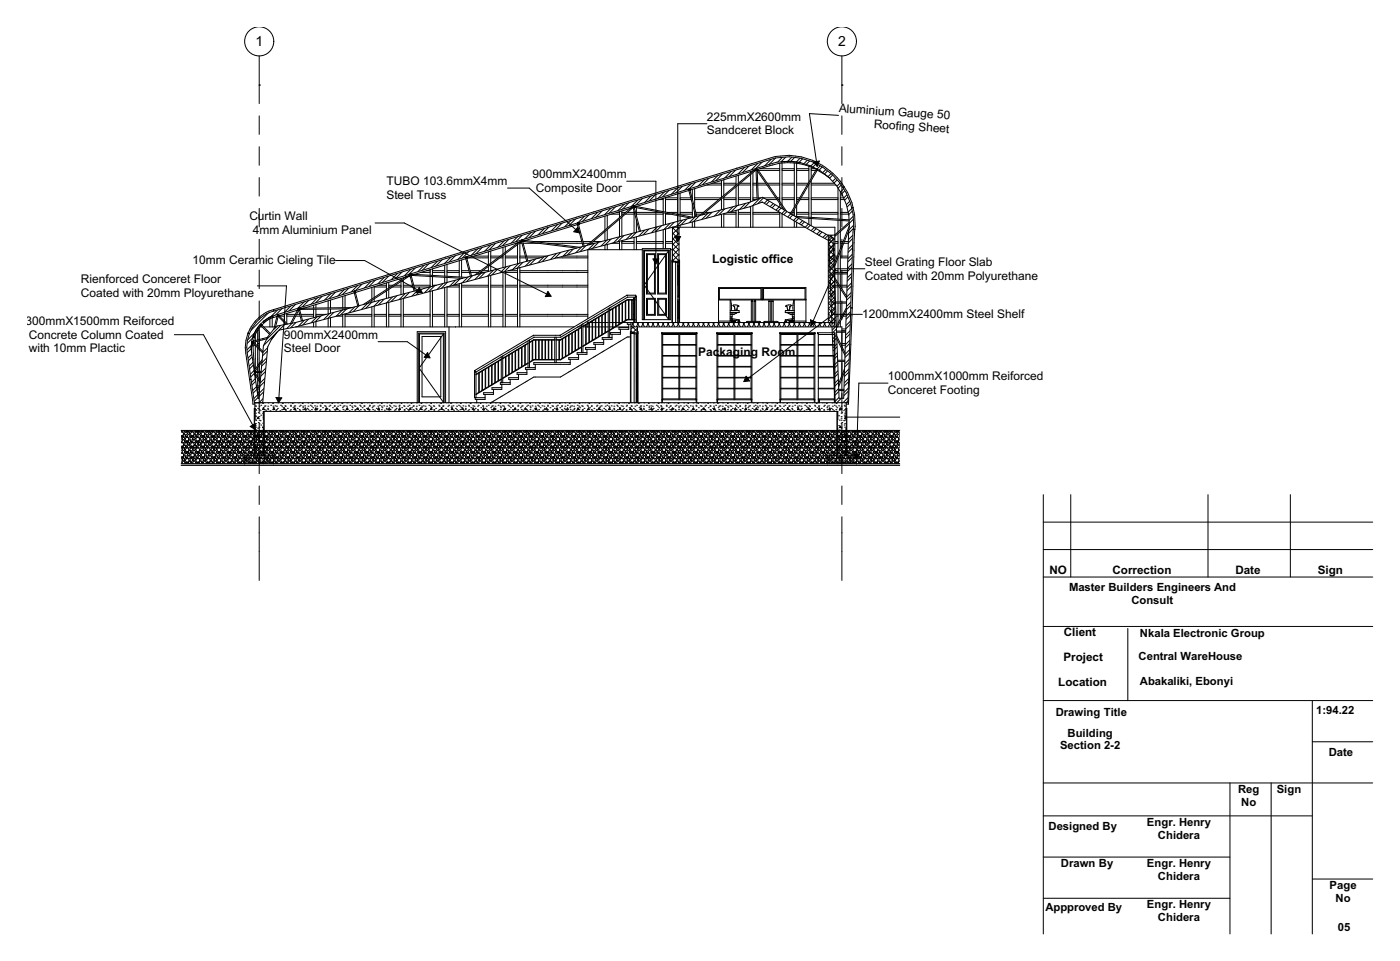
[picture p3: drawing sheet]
<svg xmlns="http://www.w3.org/2000/svg" width="510mm" height="350mm" viewBox="0 0 510 350" stroke-linecap="round" stroke-linejoin="round" font-family="sans-serif">
<defs><g id="words">
<g font-size="5.1">
<text x="93" y="16.7">1</text>
<text x="305.3" y="16.7">2</text>
</g>
<g font-size="4.4">
<text x="305.5" y="40.9" transform="rotate(3 305.5 40.9)">Aluminium Gauge 50</text>
<text x="257.5" y="44">225mmX2600mm</text>
<text x="318.3" y="46.7" transform="rotate(3 318.3 46.7)">Roofing Sheet</text>
<text x="257.5" y="49">Sandceret Block</text>
<text x="194" y="64.9">900mmX2400mm</text>
<text x="140.8" y="67.4">TUBO 103.6mmX4mm</text>
<text x="195.2" y="69.9">Composite Door</text>
<text x="140.8" y="72.4">Steel Truss</text>
<text x="90.9" y="80.1">Curtin Wall</text>
<text x="92.1" y="85.1">4mm Aluminium Panel</text>
<text x="259.5" y="95.8">Logistic office</text>
<text x="70.2" y="96.3">10mm Ceramic Cieling Tile</text>
<text x="315.1" y="96.8">Steel Grating Floor Slab</text>
<text x="315.1" y="101.8">Coated with 20mm Polyurethane</text>
<text x="29.5" y="103">Rienforced Conceret Floor</text>
<text x="29.5" y="108">Coated with 20mm Ployurethane</text>
<text x="9.3" y="118.3">300mmX1500mm Reiforced</text>
<text x="314.1" y="115.9">1200mmX2400mm Steel Shelf</text>
<text x="10.5" y="123.3">Concrete Column Coated</text>
<text x="103.4" y="123.4">900mmX2400mm</text>
<text x="10.5" y="128.3">with 10mm Plactic</text>
<text x="103.4" y="128.4">Steel Door</text>
<text x="254.3" y="129.6">Packaging Room</text>
<text x="323.5" y="138.4">1000mmX1000mm Reiforced</text>
<text x="323.5" y="143.5">Conceret Footing</text>
</g>
<g font-size="4.3">
<text x="382.3" y="209.1">NO</text>
<text x="405.3" y="209.1">Correction</text>
<text x="450.1" y="209.1">Date</text>
<text x="480" y="209.1">Sign</text>
<text x="387.5" y="231.8">Client</text>
<text x="387.4" y="240.8">Project</text>
<text x="385.5" y="249.8">Location</text>
</g>
<g font-size="4.1">
<text x="389.4" y="215.2">Master Builders Engineers And</text>
<text x="412.1" y="219.9">Consult</text>
<text x="415.3" y="231.8">Nkala Electronic Group</text>
<text x="414.8" y="240.4">Central WareHouse</text>
<text x="415.3" y="249.5">Abakaliki, Ebonyi</text>
<text x="384.6" y="260.8">Drawing Title</text>
<text x="479.5" y="259.9">1:94.22</text>
<text x="388.9" y="268.3">Building</text>
<text x="386.2" y="273">Section 2-2</text>
<text x="484" y="275.5">Date</text>
<text x="451" y="288.8">Reg</text>
<text x="452.2" y="293.6">No</text>
<text x="465.1" y="288.8">Sign</text>
<text x="382" y="302.4">Designed By</text>
<text x="417.8" y="300.8">Engr. Henry</text>
<text x="421.8" y="305.6">Chidera</text>
<text x="386.5" y="315.8">Drawn By</text>
<text x="417.8" y="315.8">Engr. Henry</text>
<text x="421.8" y="320.6">Chidera</text>
<text x="484.4" y="323.8">Page</text>
<text x="486.5" y="328.6">No</text>
<text x="380.8" y="331.6">Appproved By</text>
<text x="417.8" y="330.8">Engr. Henry</text>
<text x="421.8" y="335.6">Chidera</text>
<text x="487.4" y="339.2">05</text>
</g>
</g></defs>
<g fill="none" stroke="#000" stroke-width=".36">
<path d="M380.1 180.2v160M380.1 190.2h120M390.1 180.2v30M440.1 180.2v30M470.1 180.2v30M380.1 200.2h120M380.1 210.2h120M380.1 228.2h120M410.8 228.9v26.3M380.1 255.2h120M478.1 255.2v85M478.1 270.2h22"/>
<path d="M380.1 285.2h120M380.1 297.2h98M448.1 285.2v55M463.1 285.2v55M380.1 312.2h68M380.1 327.2h68M478.1 320.2h22"/>
</g>
<!-- layer: Structural - Bearing -->
<g fill="#fff">
<path d="M214.1 117.5h.4l-.4 .2z"/>
<path d="M225.6 117.5h1l-1 .6z"/>
<path d="M214.8 117.5l.9-.5v.5z"/>
<path d="M100.4 119.1h.3l-.4 .3z"/>
<path d="M163.6 119.1h2.4v27.6h-2.4z" fill-rule="evenodd"/>
<path d="M247.4 82.8h45.9l8.4 4.7v30h-8.1v-12.8h-31.9v12.8h-14.1z" fill-rule="evenodd"/>
<path d="M266 116.6l.5 .3 .1 .6h-.6z" fill-rule="evenodd"/>
<path d="M266.2 109.3h7.5v7.8h-1.4l-.5 .4h-2.5l.2-.3-.3-.3 .1-.4-2.8-.5 .2-1.4h.7l.9-.7 1-.1-.1-.7h-.8l.2-1.4 .6-.2-1.1-.4-1.1 .1 .5 .4 .3 1.5h-1.4z" fill-rule="evenodd"/>
<path d="M266.8 116.7l.7 .2v.6h-.7l.2-.3z" fill-rule="evenodd"/>
<path d="M267.7 116.7l1.4 .2-.1 .6h-1.3l.2-.3z" fill-rule="evenodd"/>
<path d="M274.2 109.3h.6l-.1 7.8h-.5z" fill-rule="evenodd"/>
<path d="M275.2 109.3h4.9v7.8h-1.5l-.4 .4h-1.1l-.4-.4h-1.4z" fill-rule="evenodd"/>
<path d="M280.5 109.3h.7l-.1 7.8h-.5z" fill-rule="evenodd"/>
<path d="M281.6 109.3h7.5l-.2 3.8h-1.4l.3-1.5 .6-.4-1.2-.1-1.1 .4 .6 .2 .3 1.4h-.9v.7l.9 .1 1 .7h.6l.2 1.4-2.7 .5-.1 1h-2.5l-.4-.4h-1.5z" fill-rule="evenodd"/>
<path d="M286.2 116.9l1.4-.2v.8h-1.3z" fill-rule="evenodd"/>
<path d="M287.9 116.9l.7-.2-.1 .8h-.6z" fill-rule="evenodd"/>
<path d="M288.8 116.9l.5-.3v.9h-.5z" fill-rule="evenodd"/>
<path d="M296.4 82.8h7.7v2.7l-2.4 .2z" fill-rule="evenodd"/>
<path d="M245 95.5h1.1v22h-1.1z" fill-rule="evenodd"/>
<path d="M244.8 95.3h.2v22.2h-.2z" fill-rule="evenodd"/>
<path d="M247.4 95.3h.2v22.2h-.2z" fill-rule="evenodd"/>
<path d="M246.1 95.6h.8v21.9h-.8z" fill-rule="evenodd"/>
<path d="M246.9 109.7l.2 6.2z" fill-rule="evenodd"/>
<path d="M247.2 109.7l.2 6.2z" fill-rule="evenodd"/>
<path d="M246.9 96.7l.2 11.4z" fill-rule="evenodd"/>
<path d="M247.2 96.7l.2 11.4z" fill-rule="evenodd"/>
<path d="M214.1 117.9l.4-.2v1.4h-.4z" fill-rule="evenodd"/>
<path d="M214.7 117.6l1-.1v1.6h-1z" fill-rule="evenodd"/>
<path d="M215.9 117.5h1v1.6h-1z" fill-rule="evenodd"/>
<path d="M217 117.5h1v1.6h-1z" fill-rule="evenodd"/>
<path d="M218.2 117.5h1v1.6h-1z" fill-rule="evenodd"/>
<path d="M219.4 117.5h1v1.6h-1z" fill-rule="evenodd"/>
<path d="M220.5 117.5h1.1v1.6h-1.1z" fill-rule="evenodd"/>
<path d="M222.1 117.5h1v1.6h-1z" fill-rule="evenodd"/>
<path d="M223.3 117.5h1v1.4l-.4 .2h-.6z" fill-rule="evenodd"/>
<path d="M224.2 119.1l2.7-1.6h1.6v.6h.5v1z" fill-rule="evenodd"/>
<path d="M224.4 117.5h1v.7l-1 .6z" fill-rule="evenodd"/>
<path d="M214.1 116.9l7.5-4.4v.8l-2.3 1.3-4.8 2.9h-.4z" fill-rule="evenodd"/>
<path d="M214.1 90.9h19.9v25.5h10.3v-25.5h.7l-.2 26.6h-13v-9.6h-.2v-.4h-3.2l-14.3 8.6z" fill-rule="evenodd"/>
<path d="M215.9 116.9l1-.6v1.2h-1z" fill-rule="evenodd"/>
<path d="M217 116.2l1-.6v1.9h-1z" fill-rule="evenodd"/>
<path d="M218.2 115.5l1-.6v2.6h-1z" fill-rule="evenodd"/>
<path d="M219.4 114.8l1-.6v3.3h-1z" fill-rule="evenodd"/>
<path d="M220.5 114.1l1.1-.6v4h-1.1z" fill-rule="evenodd"/>
<path d="M222.1 112.1l6.5-3.9h2.7v.9l-.3-.6-.2 .6h-2.3l-6.4 3.9z" fill-rule="evenodd"/>
<path d="M222.1 113.1l1-.6v5h-1z" fill-rule="evenodd"/>
<path d="M223.3 112.4l1-.6v5.7h-1z" fill-rule="evenodd"/>
<path d="M224.4 111.7l1-.6v6.4h-1z" fill-rule="evenodd"/>
<path d="M225.6 111l1-.6v7.1h-1z" fill-rule="evenodd"/>
<path d="M226.8 110.3l1-.6v7.1l-1 .6z" fill-rule="evenodd"/>
<path d="M226.9 117.5l1.6-1h2.3v1z" fill-rule="evenodd"/>
<path d="M227.9 109.6l1.1-.3v7l-1.1 .4z" fill-rule="evenodd"/>
<path d="M229.1 109.3h1v7h-1z" fill-rule="evenodd"/>
<path d="M230.3 109.3h.5v7h-.5z" fill-rule="evenodd"/>
<path d="M231.2 109.3l.1 7z" fill-rule="evenodd"/>
<path d="M231.2 116.5l.1 1z" fill-rule="evenodd"/>
<path d="M229.8 121.5h1.2v25.2h-1.2z" fill-rule="evenodd"/>
<path d="M229.6 121.3h.2v25.4h-.2z" fill-rule="evenodd"/>
<path d="M232.2 121.3h.2v25.4h-.2z" fill-rule="evenodd"/>
<path d="M231 121.6h.8v25.1h-.8z" fill-rule="evenodd"/>
<path d="M231.8 122.7l.2 14.6z" fill-rule="evenodd"/>
<path d="M232.1 122.7l.1 14.6z" fill-rule="evenodd"/>
<path d="M232.1 138.9l.1 6.2z" fill-rule="evenodd"/>
<path d="M231.8 138.9l.2 6.2z" fill-rule="evenodd"/>
<path d="M234.5 91.1l.1 25.3z" fill-rule="evenodd"/>
<path d="M243.8 91.1l-.1 25.3z" fill-rule="evenodd"/>
<path d="M234.5 91.1h9.3z" fill-rule="evenodd"/>
<path d="M234 90.6l.5 .5v25.3h-.5z" fill-rule="evenodd"/>
<path d="M243.8 91.1l.5-.5v25.8h-.5z" fill-rule="evenodd"/>
<path d="M234 90.6h10.3l-.5 .5h-9.3z" fill-rule="evenodd"/>
<path d="M234.6 91.4l.2 25z" fill-rule="evenodd"/>
<path d="M243.5 91.4l.2 25z" fill-rule="evenodd"/>
<path d="M234.6 91.2l9.1 .2z" fill-rule="evenodd"/>
<path d="M242.8 92.4h.7v22.4h-.7z" fill-rule="evenodd"/>
<path d="M234.8 92.4h.7v22.4h-.7z" fill-rule="evenodd"/>
<path d="M238.7 92.4h.9v22.4h-.9z" fill-rule="evenodd"/>
<path d="M234.8 114.8h8.7v1.6h-8.7z" fill-rule="evenodd"/>
<path d="M234.8 91.4h8.7v1h-8.7z" fill-rule="evenodd"/>
<path d="M239.6 107.1h3.2v1.6h-3.2z" fill-rule="evenodd"/>
<path d="M235.5 107.1h3.2v1.6h-3.2z" fill-rule="evenodd"/>
<path d="M239.6 108.7h3.2v6.1h-3.2zM240 109v5.5h2.5v-5.5z" fill-rule="evenodd"/>
<path d="M235.5 108.7h3.2v6.1h-3.2zM235.9 109v5.5h2.5v-5.5z" fill-rule="evenodd"/>
<path d="M239.6 92.4h3.2v14.7h-3.2zM239.9 92.7v14.1h2.6v-14.1z" fill-rule="evenodd"/>
<path d="M235.5 92.4h3.2v14.7h-3.2zM235.8 92.7v14.1h2.6v-14.1z" fill-rule="evenodd"/>
<path d="M240 109h2.5v5.5h-2.5z" fill-rule="evenodd"/>
<path d="M235.9 109h2.5v5.5h-2.5z" fill-rule="evenodd"/>
<path d="M239.9 92.7h2.6v14.1h-2.6z" fill-rule="evenodd"/>
<path d="M235.8 92.7h2.6v14.1h-2.6z" fill-rule="evenodd"/>
<path d="M94.4 138.9l.4 .5-.1 1.2h-.3z" fill-rule="evenodd"/>
<path d="M94.7 119.1h.8l2.7 2.7-.7 1.1-3.1 .8v-4.3z" fill-rule="evenodd"/>
<path d="M94.4 135.7h.7l-.3 3-.4-.6z" fill-rule="evenodd"/>
<path d="M94.4 141h.2l-.2 1.6z" fill-rule="evenodd"/>
<path d="M95.4 131.8l-.3 3.5h-.7v-2.1z" fill-rule="evenodd"/>
<path d="M94.4 127.2l1.3 1.4-.2 2.4-1.1 1.4z" fill-rule="evenodd"/>
<path d="M94.4 124.1l2.8-.7-1.2 2.5-.2 2.1-1.4-1.4z" fill-rule="evenodd"/>
<path d="M101 121l.9-.8 5.9-1.1h55.8v27.6h-1.3v-25.9h-10.3v25.9h-56.3l1.8-20.4 1.3-2.5z" fill-rule="evenodd"/>
<path d="M96.1 119.1h3.9l-.3 .8-1.2 1.6z" fill-rule="evenodd"/>
<path d="M277.7 119.1h2.4v27.6h-2.4z" fill-rule="evenodd"/>
<path d="M152 120.8l.5 .5v25.4h-.5z" fill-rule="evenodd"/>
<path d="M162.3 120.8v25.9h-.5v-25.4z" fill-rule="evenodd"/>
<path d="M152 120.8h10.3l-.5 .5h-9.3z" fill-rule="evenodd"/>
<path d="M152.5 121.6h.3v25.1h-.3z" fill-rule="evenodd"/>
<path d="M161.5 121.6h.3v25.1h-.3z" fill-rule="evenodd"/>
<path d="M152.5 121.3h9.3v.3h-9.3z" fill-rule="evenodd"/>
<path d="M160.6 122.5h.9v22h-.9z" fill-rule="evenodd"/>
<path d="M152.8 122.5h.9v22h-.9z" fill-rule="evenodd"/>
<path d="M152.8 144.5h8.7v2.2h-8.7z" fill-rule="evenodd"/>
<path d="M152.8 121.6h8.7v.9h-8.7z" fill-rule="evenodd"/>
<path d="M153.7 122.5h6.9v22h-6.9z" fill-rule="evenodd"/>
<path d="M66 168.9h261.8v.6h-261.8z" fill-rule="evenodd"/>
</g>
<!-- layer: Structural - Combined -->
<g fill="#fff">
<path d="M223.3 119.1h.6l-.6 .4z"/>
<path d="M280.1 119.1h23l.1 2.1-5.4 .1 .3 .2v25.2h-1.2v-25.5h-12.8v25.5h-4z" fill-rule="evenodd"/>
<path d="M305 119.1h1.7v1.5h-2v-1z" fill-rule="evenodd"/>
<path d="M304.8 121h1.9v5.2l-1.9-3.8z" fill-rule="evenodd"/>
<path d="M304.9 123.4l1.8 3.7v4.1h-1.6z" fill-rule="evenodd"/>
<path d="M305.2 131.6h1.5v5.1l-1.2 3.1z" fill-rule="evenodd"/>
<path d="M306.7 137.9v3.9h-1.2v-.9z" fill-rule="evenodd"/>
<path d="M305.6 142.2h1.1v2.9h-1z" fill-rule="evenodd"/>
<path d="M232.2 119.1h45.5v27.6h-3.8v-25.5h-12.7v25.5h-7.4v-25.5h-12.7v25.5h-8.7v-25.9h-.2z" fill-rule="evenodd"/>
<path d="M166 119.1h43.2l-5.2 3h-9.7l-21.4 12.8 .2 .4h-.2v9.5h.2v.7h.6v1.2h-7.7z" fill-rule="evenodd"/>
<path d="M173.4 136.5l1-.6v7l-1 .6z" fill-rule="evenodd"/>
<path d="M173.4 135.5l9.2-5.5v.8l-9.2 5.5z" fill-rule="evenodd"/>
<path d="M173.4 143.7l9.2-5.5v1.2h-.3v.6h.5v1.2h-3.6v.6h.6v1.2h-3.6v.6h.5v1.2h-3.3z" fill-rule="evenodd"/>
<path d="M174.6 135.8l1-.6v7l-1 .6z" fill-rule="evenodd"/>
<path d="M175.7 135.1l1.1-.6v7l-1.1 .6z" fill-rule="evenodd"/>
<path d="M176.9 134.4l1-.6v7l-1 .6z" fill-rule="evenodd"/>
<path d="M178.1 133.7l1-.6v7l-1 .6z" fill-rule="evenodd"/>
<path d="M178.9 146.7l15.6-9.4h9.6l24.4-14.6h1.1v24z" fill-rule="evenodd"/>
<path d="M179.3 133l1-.6v7l-1 .6z" fill-rule="evenodd"/>
<path d="M180.4 132.3l1-.6v7l-1 .6z" fill-rule="evenodd"/>
<path d="M181.6 131.6l1-.6v7l-1 .6z" fill-rule="evenodd"/>
<path d="M183.1 130.7l1-.6v7l-1 .6z" fill-rule="evenodd"/>
<path d="M183.1 129.7l9.2-5.6v.9l-9.2 5.5z" fill-rule="evenodd"/>
<path d="M183.1 137.9l9.2-5.5v1.5h-.9v.6h.5v1.2h-3.5v.7h.5v1.1h-3.6v.7h.6v1.2h-2.8z" fill-rule="evenodd"/>
<path d="M184.3 130l1-.6v7l-1 .6z" fill-rule="evenodd"/>
<path d="M185.5 129.3l1-.6v7l-1 .6z" fill-rule="evenodd"/>
<path d="M186.7 128.6l1-.6v7l-1 .6z" fill-rule="evenodd"/>
<path d="M187.8 127.9l1-.6v7l-1 .6z" fill-rule="evenodd"/>
<path d="M189 127.2l1-.6v7l-1 .6z" fill-rule="evenodd"/>
<path d="M190.2 126.5l1-.7v7.1l-1 .6z" fill-rule="evenodd"/>
<path d="M191.3 125.8l1-.7v7.1l-1 .6z" fill-rule="evenodd"/>
<path d="M192.9 123.8l1.6-1h7.6v.9h-7.7l-1.5 .9z" fill-rule="evenodd"/>
<path d="M192.9 132l1.6-.9h7.6v1h-7.6v.6h.5v1.2h-2.1z" fill-rule="evenodd"/>
<path d="M192.9 124.8l1-.6v7.1l-1 .6z" fill-rule="evenodd"/>
<path d="M194 124.1l1.1-.2v7l-1.1 .3z" fill-rule="evenodd"/>
<path d="M195.2 123.9h1v7h-1z" fill-rule="evenodd"/>
<path d="M196.4 123.9h1v7h-1z" fill-rule="evenodd"/>
<path d="M197.6 123.9h1v7h-1z" fill-rule="evenodd"/>
<path d="M198.7 123.9h1v7h-1z" fill-rule="evenodd"/>
<path d="M199.9 123.9h1v7h-1z" fill-rule="evenodd"/>
<path d="M201.1 123.9h1v7h-1z" fill-rule="evenodd"/>
<path d="M202.6 131.1h1.6l7.6-4.6v1.9h-1.6v.7h.6v1.1h-3.6v.7h.5v1.2h-5.1z" fill-rule="evenodd"/>
<path d="M202.6 122.8h1.6l6.3-3.7h1.3l-7.7 4.6h-1.5z" fill-rule="evenodd"/>
<path d="M202.6 123.9h1v7h-1z" fill-rule="evenodd"/>
<path d="M203.8 123.9l1-.4v7l-.7 .4h-.3z" fill-rule="evenodd"/>
<path d="M205 123.4l1-.6v7l-1 .6z" fill-rule="evenodd"/>
<path d="M206.1 122.7l1-.6v7l-1 .6z" fill-rule="evenodd"/>
<path d="M207.3 122l1-.6v7l-1 .6z" fill-rule="evenodd"/>
<path d="M208.5 121.3l1-.6v7l-1 .6z" fill-rule="evenodd"/>
<path d="M209.6 120.6l1.1-.6v7l-1.1 .6z" fill-rule="evenodd"/>
<path d="M210.8 119.9l1-.6v7l-1 .6z" fill-rule="evenodd"/>
<path d="M212.4 126.2l9.2-5.5v2.2h-2.2v.7h.5v1.2h-3.6v.6h.6v1.2h-3.6v.6h.5v1.2h-1.4z" fill-rule="evenodd"/>
<path d="M212.4 119.1h1v6.3l-1 .6z" fill-rule="evenodd"/>
<path d="M213.5 119.1h1v5.6l-1 .6z" fill-rule="evenodd"/>
<path d="M214.7 119.1h1v4.9l-1 .6z" fill-rule="evenodd"/>
<path d="M215.9 119.1h1v4.2l-1 .6z" fill-rule="evenodd"/>
<path d="M217 119.1h1v3.5l-1 .6z" fill-rule="evenodd"/>
<path d="M218.2 119.1h1v2.8l-1 .6z" fill-rule="evenodd"/>
<path d="M219.4 119.1h1v2.1l-1 .6z" fill-rule="evenodd"/>
<path d="M220.5 119.1h1.1v1.4l-1.1 .6z" fill-rule="evenodd"/>
<path d="M222.1 119.1h1v.5l-1 .6z" fill-rule="evenodd"/>
<path d="M222.1 120.4l2.1-1.3h4.8v.2h-3.5v.6h.5v1.2h-3.6v.7h.6v1.1h-.9z" fill-rule="evenodd"/>
<path d="M96.2 149.8h208.7v7h-208.7z" fill-rule="evenodd"/>
</g>
<!-- layer: Interior - Furniture  -->
<g fill="#fff">
<path d="M280.6 59.8l.7-.3z"/>
<path d="M277.5 73.7l.2-.1z"/>
<path d="M282.5 59.2l.4-.1z"/>
<path d="M99.1 123.2l-.1 .2z"/>
<path d="M230.7 75l19.2-5.9z"/>
<path d="M169.7 93.6l17.3-5.3z"/>
<path d="M129.1 106l6.8-2.1z"/>
<path d="M296.7 61.1l.4 .2z"/>
<path d="M92 130.9l.1 .3z"/>
<path d="M295.7 60.6l.2 .1z"/>
<path d="M292.5 59.5l.3 .1z"/>
<path d="M301.1 64l.2 .1z"/>
<path d="M266 116.5l.2 .1z"/>
<path d="M266.3 116h.2z"/>
<path d="M267.5 111.6l.2 .8z"/>
<path d="M267.6 111.6h.3l-.2 1.4z"/>
<path d="M267.9 111.6l.4 .1-.4 1.3z"/>
<path d="M268.5 112.4l-.1 .6z"/>
<path d="M267.3 111.1h.8z"/>
<path d="M267.4 111.1h.7z"/>
<path d="M267.9 111.1l.6 .1z"/>
<path d="M268.1 111.1l.8 .1z"/>
<path d="M289.2 116.6l.1-.1z"/>
<path d="M288.9 116h.2z"/>
<path d="M287.7 111.6v.8z"/>
<path d="M287.4 111.6h.3l-.1 1.4z"/>
<path d="M287.1 111.7l.3-.1v1.4z"/>
<path d="M286.8 112.4l.1 .6z"/>
<path d="M287.2 111.1h.8z"/>
<path d="M286.8 111.2l.7-.1z"/>
<path d="M286.5 111.2l.7-.1z"/>
<path d="M292.5 70.1l-4.5 7.7z" fill-rule="evenodd"/>
<path d="M292.5 70.1l-4.5 7.7z" fill-rule="evenodd"/>
<path d="M292.5 70.1l-4.5 7.7z" fill-rule="evenodd"/>
<path d="M292.5 70.1l-4.5 7.7z" fill-rule="evenodd"/>
<path d="M292.5 70.1l-4.5 7.7z" fill-rule="evenodd"/>
<path d="M292.5 70.1l-4.5 7.7z" fill-rule="evenodd"/>
<path d="M292.6 70.2l-4.6 7.6z" fill-rule="evenodd"/>
<path d="M292.6 70.2l-4.5 7.7z" fill-rule="evenodd"/>
<path d="M292.6 70.2l-4.5 7.7z" fill-rule="evenodd"/>
<path d="M292.6 70.2l-4.4 7.7z" fill-rule="evenodd"/>
<path d="M292.7 70.2l-4.5 7.7z" fill-rule="evenodd"/>
<path d="M292.7 70.3l-4.5 7.7z" fill-rule="evenodd"/>
<path d="M292.7 70.3l-4.5 7.7z" fill-rule="evenodd"/>
<path d="M292.8 70.3l-4.5 7.7z" fill-rule="evenodd"/>
<path d="M292.8 70.3l-4.5 7.7z" fill-rule="evenodd"/>
<path d="M292.8 70.3l-4.5 7.7z" fill-rule="evenodd"/>
<path d="M292.8 70.3l-4.5 7.7z" fill-rule="evenodd"/>
<path d="M292.8 70.3l-4.5 7.7z" fill-rule="evenodd"/>
<path d="M275.8 62.2l9.8 14.2z" fill-rule="evenodd"/>
<path d="M275.8 62.2l9.9 14.3z" fill-rule="evenodd"/>
<path d="M276 61.7l10.5 15.2z" fill-rule="evenodd"/>
<path d="M276 61.7l10.5 15.2z" fill-rule="evenodd"/>
<path d="M275.9 61.7l10.5 15.2z" fill-rule="evenodd"/>
<path d="M275.8 62l9.9 14.5z" fill-rule="evenodd"/>
<path d="M275.8 62.1l9.9 14.4z" fill-rule="evenodd"/>
<path d="M276 61.7l10.5 15.2z" fill-rule="evenodd"/>
<path d="M275.9 61.7l10.5 15.2z" fill-rule="evenodd"/>
<path d="M275.8 62l10 14.5z" fill-rule="evenodd"/>
<path d="M275.9 61.7l10.5 15.2z" fill-rule="evenodd"/>
<path d="M275.8 61.7l10.5 15.1z" fill-rule="evenodd"/>
<path d="M275.8 61.7l10.4 15.1z" fill-rule="evenodd"/>
<path d="M275.7 61.7l10.3 14.9z" fill-rule="evenodd"/>
<path d="M275.7 61.7l10.2 14.9z" fill-rule="evenodd"/>
<path d="M275.7 61.9l10.2 14.7z" fill-rule="evenodd"/>
<path d="M275.7 61.7l10.4 15z" fill-rule="evenodd"/>
<path d="M275.7 61.7l10.4 15z" fill-rule="evenodd"/>
<path d="M289.7 78.8l19.6 1.3z" fill-rule="evenodd"/>
<path d="M289.7 78.8l19.6 1.3z" fill-rule="evenodd"/>
<path d="M289.7 78.8l19.6 1.3z" fill-rule="evenodd"/>
<path d="M289.7 78.8l19.6 1.3z" fill-rule="evenodd"/>
<path d="M290.5 79.3l18.8 1.2z" fill-rule="evenodd"/>
<path d="M290.4 79.2l18.9 1.3z" fill-rule="evenodd"/>
<path d="M290.4 79.2l18.9 1.3z" fill-rule="evenodd"/>
<path d="M289.8 78.8l19.5 1.3z" fill-rule="evenodd"/>
<path d="M290.3 79.2l19 1.2z" fill-rule="evenodd"/>
<path d="M290.5 79.3l18.8 1.2z" fill-rule="evenodd"/>
<path d="M289.9 78.9l19.4 1.3z" fill-rule="evenodd"/>
<path d="M289.8 78.9l19.5 1.3z" fill-rule="evenodd"/>
<path d="M290.3 79.1l19 1.3z" fill-rule="evenodd"/>
<path d="M290.2 79.1l19.1 1.3z" fill-rule="evenodd"/>
<path d="M290.1 79.1l19.2 1.2z" fill-rule="evenodd"/>
<path d="M289.9 78.9l19.4 1.3z" fill-rule="evenodd"/>
<path d="M290.1 79l19.2 1.3z" fill-rule="evenodd"/>
<path d="M290 79l19.3 1.3z" fill-rule="evenodd"/>
<path d="M250.9 69.4l2.5 9.5z" fill-rule="evenodd"/>
<path d="M250.9 69.4l2.5 9.5z" fill-rule="evenodd"/>
<path d="M251 69.3l2.5 9.6z" fill-rule="evenodd"/>
<path d="M251 69.3l2.5 9.6z" fill-rule="evenodd"/>
<path d="M251.3 69.2l2.5 9.6z" fill-rule="evenodd"/>
<path d="M251.3 69.2l2.5 9.6z" fill-rule="evenodd"/>
<path d="M251.3 69.2l2.5 9.6z" fill-rule="evenodd"/>
<path d="M251 69.3l2.5 9.6z" fill-rule="evenodd"/>
<path d="M251.3 69.2l2.5 9.6z" fill-rule="evenodd"/>
<path d="M251.3 69.2l2.6 9.6z" fill-rule="evenodd"/>
<path d="M251 69.3l2.5 9.5z" fill-rule="evenodd"/>
<path d="M251 69.3l2.5 9.5z" fill-rule="evenodd"/>
<path d="M251 69.3l2.6 9.5z" fill-rule="evenodd"/>
<path d="M251.1 69.2l2.6 9.6z" fill-rule="evenodd"/>
<path d="M251.2 69.2l2.6 9.6z" fill-rule="evenodd"/>
<path d="M251.2 69.2l2.6 9.6z" fill-rule="evenodd"/>
<path d="M251.1 69.2l2.5 9.6z" fill-rule="evenodd"/>
<path d="M251.1 69.2l2.6 9.6z" fill-rule="evenodd"/>
<path d="M230.6 75.6l2.3 8.7z" fill-rule="evenodd"/>
<path d="M230.6 75.6l2.3 8.7z" fill-rule="evenodd"/>
<path d="M230.6 75.6l2.3 8.7z" fill-rule="evenodd"/>
<path d="M230.7 75.5l2.3 8.8z" fill-rule="evenodd"/>
<path d="M231 75.4l2.3 8.8z" fill-rule="evenodd"/>
<path d="M231 75.4l2.3 8.8z" fill-rule="evenodd"/>
<path d="M231 75.5l2.3 8.7z" fill-rule="evenodd"/>
<path d="M230.7 75.5l2.3 8.8z" fill-rule="evenodd"/>
<path d="M230.9 75.4l2.4 8.8z" fill-rule="evenodd"/>
<path d="M231 75.5l2.3 8.7z" fill-rule="evenodd"/>
<path d="M230.7 75.5l2.3 8.8z" fill-rule="evenodd"/>
<path d="M230.7 75.5l2.3 8.8z" fill-rule="evenodd"/>
<path d="M230.7 75.5l2.4 8.8z" fill-rule="evenodd"/>
<path d="M230.8 75.4l2.4 8.8z" fill-rule="evenodd"/>
<path d="M230.9 75.4l2.3 8.8z" fill-rule="evenodd"/>
<path d="M230.9 75.4l2.4 8.8z" fill-rule="evenodd"/>
<path d="M230.8 75.5l2.3 8.8z" fill-rule="evenodd"/>
<path d="M230.8 75.4l2.3 8.9z" fill-rule="evenodd"/>
<path d="M210.3 81.8l2.1 7.9z" fill-rule="evenodd"/>
<path d="M210.3 81.8l2.1 7.9z" fill-rule="evenodd"/>
<path d="M210.3 81.8l2.1 7.9z" fill-rule="evenodd"/>
<path d="M210.3 81.7l2.2 8z" fill-rule="evenodd"/>
<path d="M210.7 81.7l2.1 7.9z" fill-rule="evenodd"/>
<path d="M210.7 81.7l2.1 7.9z" fill-rule="evenodd"/>
<path d="M210.7 81.7l2.1 7.9z" fill-rule="evenodd"/>
<path d="M210.3 81.7l2.2 8z" fill-rule="evenodd"/>
<path d="M210.6 81.6l2.1 8z" fill-rule="evenodd"/>
<path d="M210.7 81.7l2.1 7.9z" fill-rule="evenodd"/>
<path d="M210.4 81.7l2.1 8z" fill-rule="evenodd"/>
<path d="M210.4 81.7l2.1 8z" fill-rule="evenodd"/>
<path d="M210.4 81.7l2.1 8z" fill-rule="evenodd"/>
<path d="M210.5 81.6l2.1 8.1z" fill-rule="evenodd"/>
<path d="M210.6 81.6l2.1 8.1z" fill-rule="evenodd"/>
<path d="M210.6 81.6l2.1 8z" fill-rule="evenodd"/>
<path d="M210.5 81.7l2.1 8z" fill-rule="evenodd"/>
<path d="M210.5 81.7l2.1 8z" fill-rule="evenodd"/>
<path d="M190 88l1.9 7.2z" fill-rule="evenodd"/>
<path d="M190 88l1.9 7.2z" fill-rule="evenodd"/>
<path d="M190 88l1.9 7.2z" fill-rule="evenodd"/>
<path d="M190 88l1.9 7.2z" fill-rule="evenodd"/>
<path d="M190.3 87.9l1.9 7.2z" fill-rule="evenodd"/>
<path d="M190.4 87.9l1.9 7.2z" fill-rule="evenodd"/>
<path d="M190.4 87.9l1.9 7.2z" fill-rule="evenodd"/>
<path d="M190 88l2 7.1z" fill-rule="evenodd"/>
<path d="M190.3 87.9l1.9 7.2z" fill-rule="evenodd"/>
<path d="M190.4 87.9l1.9 7.2z" fill-rule="evenodd"/>
<path d="M190.1 87.9l1.9 7.2z" fill-rule="evenodd"/>
<path d="M190.1 87.9l1.9 7.2z" fill-rule="evenodd"/>
<path d="M190.1 87.9l2 7.2z" fill-rule="evenodd"/>
<path d="M190.2 87.9l2 7.2z" fill-rule="evenodd"/>
<path d="M190.2 87.9l2 7.2z" fill-rule="evenodd"/>
<path d="M190.3 87.9l1.9 7.2z" fill-rule="evenodd"/>
<path d="M190.1 87.9l2 7.2z" fill-rule="evenodd"/>
<path d="M190.2 87.9l1.9 7.2z" fill-rule="evenodd"/>
<path d="M169.7 94.2l1.7 6.4z" fill-rule="evenodd"/>
<path d="M169.7 94.2l1.7 6.4z" fill-rule="evenodd"/>
<path d="M169.7 94.2l1.7 6.4z" fill-rule="evenodd"/>
<path d="M169.7 94.2l1.7 6.4z" fill-rule="evenodd"/>
<path d="M170 94.1l1.7 6.4z" fill-rule="evenodd"/>
<path d="M170.1 94.1l1.6 6.4z" fill-rule="evenodd"/>
<path d="M170.1 94.1l1.7 6.4z" fill-rule="evenodd"/>
<path d="M169.7 94.2l1.7 6.4z" fill-rule="evenodd"/>
<path d="M170 94.1l1.7 6.4z" fill-rule="evenodd"/>
<path d="M170.1 94.1l1.7 6.4z" fill-rule="evenodd"/>
<path d="M169.7 94.2l1.7 6.4z" fill-rule="evenodd"/>
<path d="M169.8 94.1l1.7 6.5z" fill-rule="evenodd"/>
<path d="M169.8 94.1l1.7 6.5z" fill-rule="evenodd"/>
<path d="M169.9 94.1l1.7 6.4z" fill-rule="evenodd"/>
<path d="M169.9 94.1l1.8 6.4z" fill-rule="evenodd"/>
<path d="M170 94.1l1.7 6.4z" fill-rule="evenodd"/>
<path d="M169.8 94.1l1.8 6.4z" fill-rule="evenodd"/>
<path d="M169.9 94.1l1.7 6.4z" fill-rule="evenodd"/>
<path d="M149.4 100.4l1.4 5.6z" fill-rule="evenodd"/>
<path d="M149.4 100.4l1.4 5.6z" fill-rule="evenodd"/>
<path d="M149.4 100.4l1.5 5.6z" fill-rule="evenodd"/>
<path d="M149.4 100.4l1.5 5.6z" fill-rule="evenodd"/>
<path d="M149.7 100.3l1.5 5.6z" fill-rule="evenodd"/>
<path d="M149.7 100.3l1.5 5.6z" fill-rule="evenodd"/>
<path d="M149.8 100.3l1.5 5.6z" fill-rule="evenodd"/>
<path d="M149.4 100.4l1.5 5.6z" fill-rule="evenodd"/>
<path d="M149.7 100.3l1.5 5.6z" fill-rule="evenodd"/>
<path d="M149.8 100.3l1.5 5.6z" fill-rule="evenodd"/>
<path d="M149.4 100.4l1.5 5.6z" fill-rule="evenodd"/>
<path d="M149.5 100.3l1.5 5.7z" fill-rule="evenodd"/>
<path d="M149.5 100.3l1.5 5.7z" fill-rule="evenodd"/>
<path d="M149.6 100.3l1.5 5.7z" fill-rule="evenodd"/>
<path d="M149.6 100.3l1.5 5.7z" fill-rule="evenodd"/>
<path d="M149.7 100.3l1.5 5.6z" fill-rule="evenodd"/>
<path d="M149.5 100.3l1.5 5.7z" fill-rule="evenodd"/>
<path d="M149.5 100.3l1.6 5.7z" fill-rule="evenodd"/>
<path d="M129.1 106.6l1.2 4.9z" fill-rule="evenodd"/>
<path d="M129.1 106.6l1.2 4.9z" fill-rule="evenodd"/>
<path d="M129.1 106.6l1.2 4.9z" fill-rule="evenodd"/>
<path d="M129.1 106.6l1.3 4.9z" fill-rule="evenodd"/>
<path d="M129.4 106.5l1.3 4.9z" fill-rule="evenodd"/>
<path d="M129.4 106.5l1.3 4.9z" fill-rule="evenodd"/>
<path d="M129.4 106.5l1.3 4.9z" fill-rule="evenodd"/>
<path d="M129.1 106.6l1.3 4.8z" fill-rule="evenodd"/>
<path d="M129.4 106.5l1.3 4.9z" fill-rule="evenodd"/>
<path d="M129.5 106.5l1.2 4.9z" fill-rule="evenodd"/>
<path d="M129.1 106.6l1.3 4.8z" fill-rule="evenodd"/>
<path d="M129.1 106.6l1.3 4.8z" fill-rule="evenodd"/>
<path d="M129.2 106.5l1.3 4.9z" fill-rule="evenodd"/>
<path d="M129.3 106.5l1.3 4.9z" fill-rule="evenodd"/>
<path d="M129.3 106.5l1.3 4.9z" fill-rule="evenodd"/>
<path d="M129.3 106.5l1.4 4.9z" fill-rule="evenodd"/>
<path d="M129.2 106.5l1.3 4.9z" fill-rule="evenodd"/>
<path d="M129.2 106.5l1.4 4.9z" fill-rule="evenodd"/>
<path d="M108.8 113.1l1 3.8z" fill-rule="evenodd"/>
<path d="M108.8 113l1 3.9z" fill-rule="evenodd"/>
<path d="M108.8 113l1 3.9z" fill-rule="evenodd"/>
<path d="M108.8 112.9l1 4z" fill-rule="evenodd"/>
<path d="M109.1 112.7l1.1 4.1z" fill-rule="evenodd"/>
<path d="M109.1 112.7l1.1 4.1z" fill-rule="evenodd"/>
<path d="M109.1 112.7l1.1 4.1z" fill-rule="evenodd"/>
<path d="M108.8 112.9l1.1 4z" fill-rule="evenodd"/>
<path d="M109.1 112.7l1 4.1z" fill-rule="evenodd"/>
<path d="M109.1 112.7l1.1 4.1z" fill-rule="evenodd"/>
<path d="M108.8 112.8l1.1 4.1z" fill-rule="evenodd"/>
<path d="M108.8 112.8l1.1 4.1z" fill-rule="evenodd"/>
<path d="M108.9 112.7l1.1 4.1z" fill-rule="evenodd"/>
<path d="M109 112.7l1.1 4.1z" fill-rule="evenodd"/>
<path d="M109 112.7l1.1 4.1z" fill-rule="evenodd"/>
<path d="M109 112.7l1.1 4.1z" fill-rule="evenodd"/>
<path d="M108.9 112.7l1.1 4.1z" fill-rule="evenodd"/>
<path d="M108.9 112.7l1.1 4.1z" fill-rule="evenodd"/>
<path d="M97 120.6l1.2 1.2z" fill-rule="evenodd"/>
<path d="M97 120.6l1.2 1.2z" fill-rule="evenodd"/>
<path d="M97 120.6l1.2 1.2z" fill-rule="evenodd"/>
<path d="M97 120.6l1.2 1.2z" fill-rule="evenodd"/>
<path d="M97.1 120.6l1.1 1.2z" fill-rule="evenodd"/>
<path d="M97.1 120.6l1.2 1.2z" fill-rule="evenodd"/>
<path d="M97.1 120.5l1.2 1.2z" fill-rule="evenodd"/>
<path d="M97.1 120.5l1.2 1.2z" fill-rule="evenodd"/>
<path d="M97.1 120.5l1.2 1.2z" fill-rule="evenodd"/>
<path d="M97.2 120.5l1.1 1.2z" fill-rule="evenodd"/>
<path d="M97.2 120.4l1.2 1.2z" fill-rule="evenodd"/>
<path d="M97.2 120.4l1.2 1.2z" fill-rule="evenodd"/>
<path d="M97.3 120.4l1.1 1.2z" fill-rule="evenodd"/>
<path d="M97.3 120.4l1.1 1.1z" fill-rule="evenodd"/>
<path d="M97.3 120.4l1.2 1.1z" fill-rule="evenodd"/>
<path d="M97.3 120.3l1.2 1.2z" fill-rule="evenodd"/>
<path d="M97.3 120.3l1.2 1.2z" fill-rule="evenodd"/>
<path d="M97.3 120.3l1.2 1.2z" fill-rule="evenodd"/>
<path d="M95.7 123.8l1.5-.4z" fill-rule="evenodd"/>
<path d="M95.7 123.8l1.5-.4z" fill-rule="evenodd"/>
<path d="M95.7 123.7l1.5-.4z" fill-rule="evenodd"/>
<path d="M95.7 123.7l1.6-.4z" fill-rule="evenodd"/>
<path d="M95.7 123.7l1.6-.4z" fill-rule="evenodd"/>
<path d="M95.7 123.7l1.6-.5z" fill-rule="evenodd"/>
<path d="M95.7 123.6l1.6-.4z" fill-rule="evenodd"/>
<path d="M95.7 123.6l1.6-.4z" fill-rule="evenodd"/>
<path d="M95.6 123.6l1.8-.5z" fill-rule="evenodd"/>
<path d="M95.6 123.5l1.8-.4z" fill-rule="evenodd"/>
<path d="M95.6 123.5l1.8-.5z" fill-rule="evenodd"/>
<path d="M95.6 123.5l1.8-.5z" fill-rule="evenodd"/>
<path d="M95.6 123.4l1.8-.4z" fill-rule="evenodd"/>
<path d="M95.6 123.4l1.9-.5z" fill-rule="evenodd"/>
<path d="M95.6 123.4l1.9-.5z" fill-rule="evenodd"/>
<path d="M95.6 123.4l1.9-.5z" fill-rule="evenodd"/>
<path d="M95.6 123.4l1.9-.5z" fill-rule="evenodd"/>
<path d="M95.6 123.4l1.9-.5z" fill-rule="evenodd"/>
<path d="M100.9 115.3l-1.2 4.6z" fill-rule="evenodd"/>
<path d="M100.9 115.3l-1.2 4.6z" fill-rule="evenodd"/>
<path d="M100.9 115.2l-1.1 4.7z" fill-rule="evenodd"/>
<path d="M100.9 115.2l-1.1 4.7z" fill-rule="evenodd"/>
<path d="M101.3 115.1l-1.1 4.4z" fill-rule="evenodd"/>
<path d="M101.3 115.2l-1 4.3z" fill-rule="evenodd"/>
<path d="M101.3 115.2l-1 4.2z" fill-rule="evenodd"/>
<path d="M101 115.2l-1.2 4.7z" fill-rule="evenodd"/>
<path d="M101.3 115.1l-1.1 4.4z" fill-rule="evenodd"/>
<path d="M101.3 115.2l-1 4.2z" fill-rule="evenodd"/>
<path d="M101 115.2l-1.2 4.6z" fill-rule="evenodd"/>
<path d="M101 115.2l-1.1 4.6z" fill-rule="evenodd"/>
<path d="M101.1 115.1l-1.2 4.7z" fill-rule="evenodd"/>
<path d="M101.2 115.1l-1.1 4.5z" fill-rule="evenodd"/>
<path d="M101.2 115.1l-1.1 4.5z" fill-rule="evenodd"/>
<path d="M101.3 115.1l-1.1 4.5z" fill-rule="evenodd"/>
<path d="M101.1 115.1l-1.1 4.6z" fill-rule="evenodd"/>
<path d="M101.1 115.1l-1.1 4.6z" fill-rule="evenodd"/>
<path d="M254.9 78.5l19.6-16.3z" fill-rule="evenodd"/>
<path d="M254.9 78.5l19.6-16.3z" fill-rule="evenodd"/>
<path d="M255.8 78.2l19.6-16.3z" fill-rule="evenodd"/>
<path d="M255.8 78.3l19.6-16.4z" fill-rule="evenodd"/>
<path d="M255.7 78.3l19.8-16.5z" fill-rule="evenodd"/>
<path d="M254.9 78.5l19.7-16.4z" fill-rule="evenodd"/>
<path d="M254.9 78.5l19.7-16.4z" fill-rule="evenodd"/>
<path d="M255.8 78.2l19.6-16.3z" fill-rule="evenodd"/>
<path d="M255.7 78.3l19.7-16.5z" fill-rule="evenodd"/>
<path d="M255 78.5l19.7-16.5z" fill-rule="evenodd"/>
<path d="M255.6 78.3l19.8-16.5z" fill-rule="evenodd"/>
<path d="M255.5 78.3l19.9-16.5z" fill-rule="evenodd"/>
<path d="M255.4 78.3l19.9-16.5z" fill-rule="evenodd"/>
<path d="M255.2 78.4l19.8-16.5z" fill-rule="evenodd"/>
<path d="M255.1 78.4l19.8-16.4z" fill-rule="evenodd"/>
<path d="M255.1 78.5l19.7-16.5z" fill-rule="evenodd"/>
<path d="M255.4 78.4l19.8-16.5z" fill-rule="evenodd"/>
<path d="M255.3 78.4l19.8-16.5z" fill-rule="evenodd"/>
<path d="M231 75.5l20.5 3.9z" fill-rule="evenodd"/>
<path d="M231 75.5l20.5 3.9z" fill-rule="evenodd"/>
<path d="M231 75.4l20.6 4z" fill-rule="evenodd"/>
<path d="M231 75.4l20.6 4z" fill-rule="evenodd"/>
<path d="M231.7 75.2l20.7 4z" fill-rule="evenodd"/>
<path d="M231.7 75.2l20.7 3.9z" fill-rule="evenodd"/>
<path d="M231.8 75.2l20.6 3.9z" fill-rule="evenodd"/>
<path d="M231 75.4l20.7 3.9z" fill-rule="evenodd"/>
<path d="M231.6 75.2l20.7 4z" fill-rule="evenodd"/>
<path d="M231.8 75.2l20.7 3.9z" fill-rule="evenodd"/>
<path d="M231 75.4l20.7 3.9z" fill-rule="evenodd"/>
<path d="M231.1 75.4l20.7 3.9z" fill-rule="evenodd"/>
<path d="M231.1 75.4l20.8 3.9z" fill-rule="evenodd"/>
<path d="M231.3 75.3l20.8 3.9z" fill-rule="evenodd"/>
<path d="M231.4 75.3l20.8 3.9z" fill-rule="evenodd"/>
<path d="M231.5 75.2l20.8 4z" fill-rule="evenodd"/>
<path d="M231.2 75.3l20.8 4z" fill-rule="evenodd"/>
<path d="M231.2 75.3l20.9 3.9z" fill-rule="evenodd"/>
<path d="M213.8 89.4l15.8-13.5z" fill-rule="evenodd"/>
<path d="M213.8 89.4l15.9-13.5z" fill-rule="evenodd"/>
<path d="M214.7 89.1l15.9-13.5z" fill-rule="evenodd"/>
<path d="M214.7 89.1l15.9-13.5z" fill-rule="evenodd"/>
<path d="M214.6 89.1l16-13.5z" fill-rule="evenodd"/>
<path d="M213.9 89.3l15.9-13.5z" fill-rule="evenodd"/>
<path d="M213.8 89.4l15.9-13.6z" fill-rule="evenodd"/>
<path d="M214.7 89.1l15.9-13.5z" fill-rule="evenodd"/>
<path d="M214.6 89.2l16-13.6z" fill-rule="evenodd"/>
<path d="M213.9 89.3l16-13.5z" fill-rule="evenodd"/>
<path d="M214.5 89.2l16-13.6z" fill-rule="evenodd"/>
<path d="M214.4 89.2l16.1-13.6z" fill-rule="evenodd"/>
<path d="M214.4 89.2l16-13.6z" fill-rule="evenodd"/>
<path d="M214.1 89.3l16.1-13.7z" fill-rule="evenodd"/>
<path d="M214 89.3l16.1-13.6z" fill-rule="evenodd"/>
<path d="M214 89.3l16-13.6z" fill-rule="evenodd"/>
<path d="M214.3 89.2l16.1-13.6z" fill-rule="evenodd"/>
<path d="M214.2 89.3l16.1-13.7z" fill-rule="evenodd"/>
<path d="M190.4 87.9l19.7 2.4z" fill-rule="evenodd"/>
<path d="M190.4 87.9l19.7 2.4z" fill-rule="evenodd"/>
<path d="M190.4 87.9l19.8 2.4z" fill-rule="evenodd"/>
<path d="M190.4 87.8l19.8 2.5z" fill-rule="evenodd"/>
<path d="M191.2 87.6l19.9 2.5z" fill-rule="evenodd"/>
<path d="M191.3 87.6l19.8 2.5z" fill-rule="evenodd"/>
<path d="M191.3 87.6l19.9 2.5z" fill-rule="evenodd"/>
<path d="M190.4 87.8l19.9 2.5z" fill-rule="evenodd"/>
<path d="M191.1 87.6l19.9 2.5z" fill-rule="evenodd"/>
<path d="M191.4 87.6l19.8 2.5z" fill-rule="evenodd"/>
<path d="M190.5 87.8l19.9 2.5z" fill-rule="evenodd"/>
<path d="M190.5 87.8l19.9 2.5z" fill-rule="evenodd"/>
<path d="M190.5 87.8l20 2.4z" fill-rule="evenodd"/>
<path d="M190.8 87.7l20 2.5z" fill-rule="evenodd"/>
<path d="M190.9 87.7l20 2.4z" fill-rule="evenodd"/>
<path d="M191 87.6l20 2.5z" fill-rule="evenodd"/>
<path d="M190.6 87.7l20 2.5z" fill-rule="evenodd"/>
<path d="M190.7 87.7l20 2.5z" fill-rule="evenodd"/>
<path d="M173 100.2l15.8-11.8z" fill-rule="evenodd"/>
<path d="M173 100.2l15.8-11.8z" fill-rule="evenodd"/>
<path d="M174.1 99.9l15.9-11.9z" fill-rule="evenodd"/>
<path d="M174 99.9l15.9-11.9z" fill-rule="evenodd"/>
<path d="M174 99.9l15.9-11.9z" fill-rule="evenodd"/>
<path d="M173.1 100.1l15.9-11.8z" fill-rule="evenodd"/>
<path d="M173 100.2l15.9-11.9z" fill-rule="evenodd"/>
<path d="M174.1 99.9l15.9-11.9z" fill-rule="evenodd"/>
<path d="M173.9 99.9l16-11.9z" fill-rule="evenodd"/>
<path d="M173.1 100.1l16-11.9z" fill-rule="evenodd"/>
<path d="M173.8 99.9l16.1-11.9z" fill-rule="evenodd"/>
<path d="M173.7 100l16.1-12z" fill-rule="evenodd"/>
<path d="M173.6 100l16.1-12z" fill-rule="evenodd"/>
<path d="M173.4 100.1l16-12z" fill-rule="evenodd"/>
<path d="M173.3 100.1l16-12z" fill-rule="evenodd"/>
<path d="M173.2 100.1l16-11.9z" fill-rule="evenodd"/>
<path d="M173.6 100l16-12z" fill-rule="evenodd"/>
<path d="M173.5 100l16.1-11.9z" fill-rule="evenodd"/>
<path d="M149.8 100.3l18.7 1.1z" fill-rule="evenodd"/>
<path d="M149.8 100.3l18.7 1.1z" fill-rule="evenodd"/>
<path d="M149.8 100.3l18.8 1z" fill-rule="evenodd"/>
<path d="M149.8 100.3l18.8 1z" fill-rule="evenodd"/>
<path d="M150.8 100l18.9 1z" fill-rule="evenodd"/>
<path d="M150.9 100l18.8 1z" fill-rule="evenodd"/>
<path d="M150.9 99.9l18.9 1.1z" fill-rule="evenodd"/>
<path d="M149.9 100.2l18.8 1.1z" fill-rule="evenodd"/>
<path d="M150.6 100l19 1.1z" fill-rule="evenodd"/>
<path d="M151 99.9l18.8 1.1z" fill-rule="evenodd"/>
<path d="M149.9 100.2l18.9 1.1z" fill-rule="evenodd"/>
<path d="M149.9 100.2l19 1.1z" fill-rule="evenodd"/>
<path d="M150 100.2l19 1z" fill-rule="evenodd"/>
<path d="M150.3 100.1l19.1 1z" fill-rule="evenodd"/>
<path d="M150.4 100l19.1 1.1z" fill-rule="evenodd"/>
<path d="M150.5 100l19 1.1z" fill-rule="evenodd"/>
<path d="M150.1 100.1l19 1.1z" fill-rule="evenodd"/>
<path d="M150.2 100.1l19 1.1z" fill-rule="evenodd"/>
<path d="M132.3 110.9l15.5-10z" fill-rule="evenodd"/>
<path d="M132.3 110.9l15.5-10z" fill-rule="evenodd"/>
<path d="M133.6 110.6l15.7-10.1z" fill-rule="evenodd"/>
<path d="M133.5 110.6l15.7-10.1z" fill-rule="evenodd"/>
<path d="M133.5 110.6l15.7-10.1z" fill-rule="evenodd"/>
<path d="M132.4 110.9l15.6-10.1z" fill-rule="evenodd"/>
<path d="M132.4 110.9l15.5-10z" fill-rule="evenodd"/>
<path d="M133.6 110.6l15.7-10.1z" fill-rule="evenodd"/>
<path d="M133.4 110.6l15.8-10.1z" fill-rule="evenodd"/>
<path d="M132.5 110.9l15.7-10.2z" fill-rule="evenodd"/>
<path d="M133.3 110.7l15.8-10.2z" fill-rule="evenodd"/>
<path d="M133.2 110.7l15.9-10.2z" fill-rule="evenodd"/>
<path d="M133.1 110.7l15.9-10.2z" fill-rule="evenodd"/>
<path d="M132.8 110.8l15.8-10.2z" fill-rule="evenodd"/>
<path d="M132.6 110.8l15.9-10.2z" fill-rule="evenodd"/>
<path d="M132.6 110.9l15.7-10.2z" fill-rule="evenodd"/>
<path d="M133 110.8l15.9-10.3z" fill-rule="evenodd"/>
<path d="M132.9 110.8l15.9-10.3z" fill-rule="evenodd"/>
<path d="M109.3 112.7l17.2-.2z" fill-rule="evenodd"/>
<path d="M109.3 112.7l17.2-.2z" fill-rule="evenodd"/>
<path d="M109.3 112.7l17.3-.3z" fill-rule="evenodd"/>
<path d="M109.3 112.7l17.4-.3z" fill-rule="evenodd"/>
<path d="M110.4 112.3l17.7-.2z" fill-rule="evenodd"/>
<path d="M110.6 112.3l17.5-.3z" fill-rule="evenodd"/>
<path d="M110.6 112.3l17.6-.3z" fill-rule="evenodd"/>
<path d="M109.3 112.6l17.5-.2z" fill-rule="evenodd"/>
<path d="M110.3 112.3l17.7-.2z" fill-rule="evenodd"/>
<path d="M110.7 112.3l17.5-.3z" fill-rule="evenodd"/>
<path d="M109.4 112.6l17.5-.2z" fill-rule="evenodd"/>
<path d="M109.4 112.6l17.7-.3z" fill-rule="evenodd"/>
<path d="M109.5 112.6l17.7-.3z" fill-rule="evenodd"/>
<path d="M109.8 112.4l17.8-.2z" fill-rule="evenodd"/>
<path d="M110 112.4l17.8-.3z" fill-rule="evenodd"/>
<path d="M110.1 112.4l17.8-.3z" fill-rule="evenodd"/>
<path d="M109.6 112.5l17.7-.3z" fill-rule="evenodd"/>
<path d="M109.7 112.5l17.8-.3z" fill-rule="evenodd"/>
<path d="M309.2 83.9l-2.4 6.1z" fill-rule="evenodd"/>
<path d="M309.2 83.9l-2.4 6.1z" fill-rule="evenodd"/>
<path d="M309.2 83.8l-2.4 6.2z" fill-rule="evenodd"/>
<path d="M309.2 83.7l-2.5 6.3z" fill-rule="evenodd"/>
<path d="M309.2 83.6l-2.5 6.4z" fill-rule="evenodd"/>
<path d="M309.3 83.5l-2.6 6.5z" fill-rule="evenodd"/>
<path d="M309.3 83.3l-2.6 6.7z" fill-rule="evenodd"/>
<path d="M309.3 83.2l-2.6 6.8z" fill-rule="evenodd"/>
<path d="M309.3 83.1l-2.7 6.9z" fill-rule="evenodd"/>
<path d="M309.3 82.9l-2.7 7.1z" fill-rule="evenodd"/>
<path d="M309.4 82.8l-2.9 7.1z" fill-rule="evenodd"/>
<path d="M309.4 82.6l-2.9 7.3z" fill-rule="evenodd"/>
<path d="M309.4 82.5l-2.9 7.4z" fill-rule="evenodd"/>
<path d="M309.4 82.4l-2.9 7.5z" fill-rule="evenodd"/>
<path d="M309.4 82.3l-3 7.6z" fill-rule="evenodd"/>
<path d="M309.4 82.3l-3 7.6z" fill-rule="evenodd"/>
<path d="M309.4 82.3l-3 7.6z" fill-rule="evenodd"/>
<path d="M309.4 82.3l-3 7.6z" fill-rule="evenodd"/>
<path d="M275.4 61.9l.4 10.7z" fill-rule="evenodd"/>
<path d="M275.4 61.9l.4 10.7z" fill-rule="evenodd"/>
<path d="M275.8 62.2l.4 10.3z" fill-rule="evenodd"/>
<path d="M275.8 62.1l.4 10.4z" fill-rule="evenodd"/>
<path d="M275.8 62l.4 10.5z" fill-rule="evenodd"/>
<path d="M275.5 61.8l.3 10.8z" fill-rule="evenodd"/>
<path d="M275.4 61.9l.4 10.7z" fill-rule="evenodd"/>
<path d="M275.8 62.2l.4 10.3z" fill-rule="evenodd"/>
<path d="M275.8 62l.3 10.5z" fill-rule="evenodd"/>
<path d="M275.5 61.8l.4 10.8z" fill-rule="evenodd"/>
<path d="M275.7 61.9l.4 10.6z" fill-rule="evenodd"/>
<path d="M275.7 61.7l.4 10.8z" fill-rule="evenodd"/>
<path d="M275.7 61.7l.3 10.8z" fill-rule="evenodd"/>
<path d="M275.5 61.8l.4 10.8z" fill-rule="evenodd"/>
<path d="M275.5 61.8l.4 10.8z" fill-rule="evenodd"/>
<path d="M275.5 61.8l.4 10.8z" fill-rule="evenodd"/>
<path d="M275.6 61.7l.4 10.8z" fill-rule="evenodd"/>
<path d="M275.6 61.7l.4 10.8z" fill-rule="evenodd"/>
<path d="M101.3 115.2l2.9 2.9z" fill-rule="evenodd"/>
<path d="M101.3 115.2l2.9 2.9z" fill-rule="evenodd"/>
<path d="M101.3 115.2l2.9 2.9z" fill-rule="evenodd"/>
<path d="M101.3 115.1l3 3z" fill-rule="evenodd"/>
<path d="M101.6 115l3.1 3z" fill-rule="evenodd"/>
<path d="M101.7 115l3 3z" fill-rule="evenodd"/>
<path d="M101.7 115l3 3z" fill-rule="evenodd"/>
<path d="M101.3 115.1l3 3z" fill-rule="evenodd"/>
<path d="M101.6 115l3.1 3z" fill-rule="evenodd"/>
<path d="M101.7 115l3 3z" fill-rule="evenodd"/>
<path d="M101.3 115.1l3 3z" fill-rule="evenodd"/>
<path d="M101.3 115.1l3.1 3z" fill-rule="evenodd"/>
<path d="M101.3 115l3.1 3.1z" fill-rule="evenodd"/>
<path d="M101.4 115l3.1 3.1z" fill-rule="evenodd"/>
<path d="M101.5 115l3.1 3z" fill-rule="evenodd"/>
<path d="M101.5 115l3.1 3z" fill-rule="evenodd"/>
<path d="M101.4 115l3.1 3.1z" fill-rule="evenodd"/>
<path d="M101.4 115l3.1 3.1z" fill-rule="evenodd"/>
<path d="M92 124.5l3.8 3.8z" fill-rule="evenodd"/>
<path d="M92 124.5l3.8 3.8z" fill-rule="evenodd"/>
<path d="M92.1 124.5l3.7 3.7z" fill-rule="evenodd"/>
<path d="M92 124.6l3.7 3.8z" fill-rule="evenodd"/>
<path d="M92.1 124.6l3.7 3.6z" fill-rule="evenodd"/>
<path d="M92 124.7l3.7 3.7z" fill-rule="evenodd"/>
<path d="M92.1 124.7l3.6 3.8z" fill-rule="evenodd"/>
<path d="M92.1 124.8l3.6 3.7z" fill-rule="evenodd"/>
<path d="M92.3 124.6l3.5 3.5z" fill-rule="evenodd"/>
<path d="M92.2 124.6l3.6 3.5z" fill-rule="evenodd"/>
<path d="M92.1 124.9l3.6 3.6z" fill-rule="evenodd"/>
<path d="M92.3 124.6l3.5 3.5z" fill-rule="evenodd"/>
<path d="M92.1 124.9l3.6 3.6z" fill-rule="evenodd"/>
<path d="M92.3 124.6l3.5 3.4z" fill-rule="evenodd"/>
<path d="M92.1 124.9l3.6 3.6z" fill-rule="evenodd"/>
<path d="M92.4 124.6l3.4 3.4z" fill-rule="evenodd"/>
<path d="M92.1 125l3.6 3.6z" fill-rule="evenodd"/>
<path d="M92.4 124.6l3.4 3.4z" fill-rule="evenodd"/>
<path d="M304.3 110h4.1z" fill-rule="evenodd"/>
<path d="M304.3 110h4.1z" fill-rule="evenodd"/>
<path d="M304.3 110h4.1z" fill-rule="evenodd"/>
<path d="M304.4 110.4h4z" fill-rule="evenodd"/>
<path d="M304.4 110.4h4z" fill-rule="evenodd"/>
<path d="M304.4 110.3h4z" fill-rule="evenodd"/>
<path d="M304.3 110h4.1z" fill-rule="evenodd"/>
<path d="M304.3 110h4.1z" fill-rule="evenodd"/>
<path d="M304.4 110.4h4z" fill-rule="evenodd"/>
<path d="M304.4 110.3h4z" fill-rule="evenodd"/>
<path d="M304.3 110h4.1z" fill-rule="evenodd"/>
<path d="M304.4 110.3h4z" fill-rule="evenodd"/>
<path d="M304.4 110.1h4z" fill-rule="evenodd"/>
<path d="M304.4 110.1h4z" fill-rule="evenodd"/>
<path d="M304.4 110.3h4z" fill-rule="evenodd"/>
<path d="M304.4 110.2h4z" fill-rule="evenodd"/>
<path d="M304.4 110.1h4z" fill-rule="evenodd"/>
<path d="M304.4 110.2h4z" fill-rule="evenodd"/>
<path d="M304.7 120.6h3.4z" fill-rule="evenodd"/>
<path d="M304.7 120.6h3.4z" fill-rule="evenodd"/>
<path d="M304.7 120.6h3.4z" fill-rule="evenodd"/>
<path d="M304.8 121h3.3z" fill-rule="evenodd"/>
<path d="M304.8 121h3.3z" fill-rule="evenodd"/>
<path d="M304.8 121h3.3z" fill-rule="evenodd"/>
<path d="M304.7 120.6l3.4 .1z" fill-rule="evenodd"/>
<path d="M304.7 120.6h3.4z" fill-rule="evenodd"/>
<path d="M304.8 121h3.3z" fill-rule="evenodd"/>
<path d="M304.8 120.9h3.3z" fill-rule="evenodd"/>
<path d="M304.7 120.7h3.4z" fill-rule="evenodd"/>
<path d="M304.8 120.9h3.3z" fill-rule="evenodd"/>
<path d="M304.8 120.7h3.3z" fill-rule="evenodd"/>
<path d="M304.7 120.7h3.4z" fill-rule="evenodd"/>
<path d="M304.8 120.9h3.3z" fill-rule="evenodd"/>
<path d="M304.8 120.8h3.3z" fill-rule="evenodd"/>
<path d="M304.8 120.8h3.3z" fill-rule="evenodd"/>
<path d="M304.8 120.8h3.3z" fill-rule="evenodd"/>
<path d="M305.1 131.2h2.7z" fill-rule="evenodd"/>
<path d="M305.1 131.2h2.7z" fill-rule="evenodd"/>
<path d="M305.1 131.2h2.7z" fill-rule="evenodd"/>
<path d="M305.2 131.6h2.5z" fill-rule="evenodd"/>
<path d="M305.2 131.6h2.5z" fill-rule="evenodd"/>
<path d="M305.2 131.6h2.5z" fill-rule="evenodd"/>
<path d="M305.1 131.2h2.7z" fill-rule="evenodd"/>
<path d="M305.1 131.2h2.7z" fill-rule="evenodd"/>
<path d="M305.2 131.6h2.5z" fill-rule="evenodd"/>
<path d="M305.2 131.5h2.5z" fill-rule="evenodd"/>
<path d="M305.1 131.3h2.7z" fill-rule="evenodd"/>
<path d="M305.2 131.5h2.5z" fill-rule="evenodd"/>
<path d="M305.2 131.3h2.5z" fill-rule="evenodd"/>
<path d="M305.1 131.3h2.7z" fill-rule="evenodd"/>
<path d="M305.2 131.5h2.5z" fill-rule="evenodd"/>
<path d="M305.2 131.4h2.5z" fill-rule="evenodd"/>
<path d="M305.2 131.4h2.5z" fill-rule="evenodd"/>
<path d="M305.2 131.4h2.5z" fill-rule="evenodd"/>
<path d="M307.7 134.3l-2.2 5.6z" fill-rule="evenodd"/>
<path d="M307.7 134.3l-2.2 5.6z" fill-rule="evenodd"/>
<path d="M307.7 134.3l-2.2 5.5z" fill-rule="evenodd"/>
<path d="M307.6 135.5l-2.1 5.3z" fill-rule="evenodd"/>
<path d="M307.6 135.4l-2.1 5.4z" fill-rule="evenodd"/>
<path d="M307.6 135.4l-2.1 5.4z" fill-rule="evenodd"/>
<path d="M307.7 134.4l-2.2 5.6z" fill-rule="evenodd"/>
<path d="M307.7 134.3l-2.2 5.5z" fill-rule="evenodd"/>
<path d="M307.6 135.5l-2.1 5.4z" fill-rule="evenodd"/>
<path d="M307.6 135.3l-2.1 5.4z" fill-rule="evenodd"/>
<path d="M307.7 134.5l-2.2 5.6z" fill-rule="evenodd"/>
<path d="M307.6 135.2l-2.1 5.5z" fill-rule="evenodd"/>
<path d="M307.7 134.7l-2.2 5.5z" fill-rule="evenodd"/>
<path d="M307.7 134.6l-2.2 5.5z" fill-rule="evenodd"/>
<path d="M307.6 135.1l-2.1 5.5z" fill-rule="evenodd"/>
<path d="M307.6 135l-2.1 5.5z" fill-rule="evenodd"/>
<path d="M307.6 134.8l-2.1 5.5z" fill-rule="evenodd"/>
<path d="M307.6 134.9l-2.1 5.5z" fill-rule="evenodd"/>
<path d="M304.8 122.4l3 6.2z" fill-rule="evenodd"/>
<path d="M304.8 122.4l3 6.2z" fill-rule="evenodd"/>
<path d="M304.8 122.4l3 6.1z" fill-rule="evenodd"/>
<path d="M304.9 123.4l2.9 6z" fill-rule="evenodd"/>
<path d="M304.8 123.3l3 6.1z" fill-rule="evenodd"/>
<path d="M304.8 123.3l3 6.1z" fill-rule="evenodd"/>
<path d="M304.8 122.5l3 6.2z" fill-rule="evenodd"/>
<path d="M304.8 122.4l3 6.1z" fill-rule="evenodd"/>
<path d="M304.9 123.4l2.9 6z" fill-rule="evenodd"/>
<path d="M304.8 123.2l3 6.1z" fill-rule="evenodd"/>
<path d="M304.8 122.6l3 6.1z" fill-rule="evenodd"/>
<path d="M304.8 123.1l3 6.2z" fill-rule="evenodd"/>
<path d="M304.8 122.7l3 6.2z" fill-rule="evenodd"/>
<path d="M304.8 122.6l3 6.2z" fill-rule="evenodd"/>
<path d="M304.8 123.1l3 6.1z" fill-rule="evenodd"/>
<path d="M304.8 123l3 6.1z" fill-rule="evenodd"/>
<path d="M304.8 122.8l3 6.2z" fill-rule="evenodd"/>
<path d="M304.8 122.9l3 6.1z" fill-rule="evenodd"/>
<path d="M308.3 112.2l-3.6 6.7z" fill-rule="evenodd"/>
<path d="M308.3 112.2l-3.6 6.6z" fill-rule="evenodd"/>
<path d="M308.3 112.2l-3.6 6.6z" fill-rule="evenodd"/>
<path d="M308.3 113.1l-3.6 6.5z" fill-rule="evenodd"/>
<path d="M308.3 113l-3.6 6.6z" fill-rule="evenodd"/>
<path d="M308.3 113l-3.6 6.5z" fill-rule="evenodd"/>
<path d="M308.3 112.3l-3.6 6.6z" fill-rule="evenodd"/>
<path d="M308.3 112.2l-3.6 6.6z" fill-rule="evenodd"/>
<path d="M308.3 113.1l-3.6 6.5z" fill-rule="evenodd"/>
<path d="M308.3 112.9l-3.6 6.6z" fill-rule="evenodd"/>
<path d="M308.3 112.3l-3.6 6.7z" fill-rule="evenodd"/>
<path d="M308.3 112.9l-3.6 6.6z" fill-rule="evenodd"/>
<path d="M308.3 112.5l-3.6 6.6z" fill-rule="evenodd"/>
<path d="M308.3 112.4l-3.6 6.6z" fill-rule="evenodd"/>
<path d="M308.3 112.8l-3.6 6.6z" fill-rule="evenodd"/>
<path d="M308.3 112.7l-3.6 6.6z" fill-rule="evenodd"/>
<path d="M308.3 112.5l-3.6 6.7z" fill-rule="evenodd"/>
<path d="M308.3 112.6l-3.6 6.7z" fill-rule="evenodd"/>
<path d="M304.1 101.3l4.3 6.7z" fill-rule="evenodd"/>
<path d="M304.1 101.3l4.3 6.7z" fill-rule="evenodd"/>
<path d="M304.1 101.3l4.3 6.6z" fill-rule="evenodd"/>
<path d="M304.1 102l4.3 6.7z" fill-rule="evenodd"/>
<path d="M304.1 102l4.3 6.7z" fill-rule="evenodd"/>
<path d="M304.1 101.9l4.3 6.7z" fill-rule="evenodd"/>
<path d="M304.1 101.3l4.3 6.8z" fill-rule="evenodd"/>
<path d="M304.1 101.2l4.3 6.7z" fill-rule="evenodd"/>
<path d="M304.1 102l4.3 6.7z" fill-rule="evenodd"/>
<path d="M304.1 101.9l4.3 6.7z" fill-rule="evenodd"/>
<path d="M304.1 101.4l4.3 6.7z" fill-rule="evenodd"/>
<path d="M304.1 101.8l4.3 6.7z" fill-rule="evenodd"/>
<path d="M304.1 101.5l4.3 6.7z" fill-rule="evenodd"/>
<path d="M304.1 101.4l4.3 6.8z" fill-rule="evenodd"/>
<path d="M304.1 101.8l4.3 6.7z" fill-rule="evenodd"/>
<path d="M304.1 101.7l4.3 6.7z" fill-rule="evenodd"/>
<path d="M304.1 101.6l4.3 6.7z" fill-rule="evenodd"/>
<path d="M304.1 101.6l4.3 6.8z" fill-rule="evenodd"/>
<path d="M304.1 99.8h4.6z" fill-rule="evenodd"/>
<path d="M304.1 99.8h4.6z" fill-rule="evenodd"/>
<path d="M304.1 99.4h4.6z" fill-rule="evenodd"/>
<path d="M304.1 99.4h4.6z" fill-rule="evenodd"/>
<path d="M304.1 99.4h4.6z" fill-rule="evenodd"/>
<path d="M304.1 99.7l4.6 .1z" fill-rule="evenodd"/>
<path d="M304.1 99.8h4.6z" fill-rule="evenodd"/>
<path d="M304.1 99.4h4.6z" fill-rule="evenodd"/>
<path d="M304.1 99.4h4.6z" fill-rule="evenodd"/>
<path d="M304.1 99.7h4.6z" fill-rule="evenodd"/>
<path d="M304.1 99.4h4.6z" fill-rule="evenodd"/>
<path d="M304.1 99.5h4.6z" fill-rule="evenodd"/>
<path d="M304.1 99.5h4.6z" fill-rule="evenodd"/>
<path d="M304.1 99.6h4.6z" fill-rule="evenodd"/>
<path d="M304.1 99.6h4.6z" fill-rule="evenodd"/>
<path d="M304.1 99.7h4.6z" fill-rule="evenodd"/>
<path d="M304.1 99.5h4.6z" fill-rule="evenodd"/>
<path d="M304.1 99.6h4.6z" fill-rule="evenodd"/>
<path d="M92.8 135.7h2.3z" fill-rule="evenodd"/>
<path d="M92.8 135.7h2.3z" fill-rule="evenodd"/>
<path d="M92.8 135.3h2.3z" fill-rule="evenodd"/>
<path d="M92.8 135.3h2.3z" fill-rule="evenodd"/>
<path d="M92.8 135.3h2.3z" fill-rule="evenodd"/>
<path d="M92.7 135.6h2.4z" fill-rule="evenodd"/>
<path d="M92.8 135.6h2.3z" fill-rule="evenodd"/>
<path d="M92.9 135.3h2.2z" fill-rule="evenodd"/>
<path d="M92.7 135.3h2.4z" fill-rule="evenodd"/>
<path d="M92.7 135.6h2.4z" fill-rule="evenodd"/>
<path d="M92.7 135.3h2.4z" fill-rule="evenodd"/>
<path d="M92.7 135.4h2.4z" fill-rule="evenodd"/>
<path d="M92.7 135.4h2.4z" fill-rule="evenodd"/>
<path d="M92.7 135.5h2.4z" fill-rule="evenodd"/>
<path d="M92.7 135.5h2.4z" fill-rule="evenodd"/>
<path d="M92.7 135.6h2.4z" fill-rule="evenodd"/>
<path d="M92.7 135.4h2.4z" fill-rule="evenodd"/>
<path d="M92.7 135.5h2.4z" fill-rule="evenodd"/>
<path d="M93.5 141h1.1z" fill-rule="evenodd"/>
<path d="M93.5 141h1.1z" fill-rule="evenodd"/>
<path d="M93.4 140.6h1.3z" fill-rule="evenodd"/>
<path d="M93.4 140.6h1.3z" fill-rule="evenodd"/>
<path d="M93.4 140.6h1.3z" fill-rule="evenodd"/>
<path d="M93.5 140.9h1.1z" fill-rule="evenodd"/>
<path d="M93.5 141h1.1z" fill-rule="evenodd"/>
<path d="M93.4 140.6h1.3z" fill-rule="evenodd"/>
<path d="M93.4 140.6h1.3z" fill-rule="evenodd"/>
<path d="M93.5 140.9h1.1z" fill-rule="evenodd"/>
<path d="M93.4 140.6h1.2z" fill-rule="evenodd"/>
<path d="M93.4 140.7h1.2z" fill-rule="evenodd"/>
<path d="M93.4 140.7h1.2z" fill-rule="evenodd"/>
<path d="M93.4 140.8h1.2z" fill-rule="evenodd"/>
<path d="M93.4 140.8h1.2z" fill-rule="evenodd"/>
<path d="M93.4 140.9h1.2z" fill-rule="evenodd"/>
<path d="M93.4 140.7h1.2z" fill-rule="evenodd"/>
<path d="M93.4 140.8h1.2z" fill-rule="evenodd"/>
<path d="M95.4 131.8l-2.5 3.5z" fill-rule="evenodd"/>
<path d="M95.4 131.8l-2.6 3.5z" fill-rule="evenodd"/>
<path d="M95.5 131l-2.8 3.8z" fill-rule="evenodd"/>
<path d="M95.5 131l-2.8 3.8z" fill-rule="evenodd"/>
<path d="M95.5 131l-2.8 3.9z" fill-rule="evenodd"/>
<path d="M95.4 131.7l-2.6 3.6z" fill-rule="evenodd"/>
<path d="M95.4 131.7l-2.6 3.6z" fill-rule="evenodd"/>
<path d="M95.5 131l-2.8 3.8z" fill-rule="evenodd"/>
<path d="M95.5 131.1l-2.8 3.8z" fill-rule="evenodd"/>
<path d="M95.5 131.7l-2.8 3.6z" fill-rule="evenodd"/>
<path d="M95.5 131.1l-2.8 3.9z" fill-rule="evenodd"/>
<path d="M95.5 131.2l-2.8 3.8z" fill-rule="evenodd"/>
<path d="M95.5 131.3l-2.8 3.8z" fill-rule="evenodd"/>
<path d="M95.5 131.5l-2.8 3.8z" fill-rule="evenodd"/>
<path d="M95.5 131.5l-2.8 3.8z" fill-rule="evenodd"/>
<path d="M95.5 131.6l-2.8 3.7z" fill-rule="evenodd"/>
<path d="M95.5 131.3l-2.8 3.9z" fill-rule="evenodd"/>
<path d="M95.5 131.4l-2.8 3.8z" fill-rule="evenodd"/>
<path d="M92.8 136.4l2 3z" fill-rule="evenodd"/>
<path d="M92.8 136.4l2 3z" fill-rule="evenodd"/>
<path d="M92.8 135.7l2 3z" fill-rule="evenodd"/>
<path d="M92.8 135.6l2 3.2z" fill-rule="evenodd"/>
<path d="M92.7 135.6l2.1 3.2z" fill-rule="evenodd"/>
<path d="M92.8 136.3l2 3z" fill-rule="evenodd"/>
<path d="M92.8 136.3l2 3.1z" fill-rule="evenodd"/>
<path d="M92.8 135.7l2 3z" fill-rule="evenodd"/>
<path d="M92.7 135.6l2.1 3.2z" fill-rule="evenodd"/>
<path d="M92.8 136.2l2 3.1z" fill-rule="evenodd"/>
<path d="M92.7 135.7l2.1 3.2z" fill-rule="evenodd"/>
<path d="M92.7 135.7l2.1 3.2z" fill-rule="evenodd"/>
<path d="M92.7 135.7l2.1 3.3z" fill-rule="evenodd"/>
<path d="M92.7 136l2.1 3.2z" fill-rule="evenodd"/>
<path d="M92.8 136.1l2 3.1z" fill-rule="evenodd"/>
<path d="M92.8 136.2l2 3.1z" fill-rule="evenodd"/>
<path d="M92.7 135.8l2.1 3.3z" fill-rule="evenodd"/>
<path d="M92.7 135.9l2.1 3.2z" fill-rule="evenodd"/>
<path d="M94.4 143.4l-.5 .7z" fill-rule="evenodd"/>
<path d="M94.4 143.4l-.5 .7z" fill-rule="evenodd"/>
<path d="M94.5 142.5l-.7 1z" fill-rule="evenodd"/>
<path d="M94.5 142.5l-.7 1z" fill-rule="evenodd"/>
<path d="M94.5 142.6l-.7 1z" fill-rule="evenodd"/>
<path d="M94.4 143.3l-.5 .8z" fill-rule="evenodd"/>
<path d="M94.4 143.3l-.5 .8z" fill-rule="evenodd"/>
<path d="M94.5 142.5l-.7 1z" fill-rule="evenodd"/>
<path d="M94.5 142.6l-.7 1z" fill-rule="evenodd"/>
<path d="M94.4 143.2l-.5 .8z" fill-rule="evenodd"/>
<path d="M94.5 142.7l-.7 .9z" fill-rule="evenodd"/>
<path d="M94.5 142.7l-.6 1z" fill-rule="evenodd"/>
<path d="M94.5 142.8l-.6 .9z" fill-rule="evenodd"/>
<path d="M94.4 143l-.5 .9z" fill-rule="evenodd"/>
<path d="M94.4 143.1l-.5 .9z" fill-rule="evenodd"/>
<path d="M94.4 143.2l-.5 .8z" fill-rule="evenodd"/>
<path d="M94.4 142.9l-.5 .9z" fill-rule="evenodd"/>
<path d="M94.4 143l-.5 .8z" fill-rule="evenodd"/>
<path d="M305.5 141.8l1.9 .1z" fill-rule="evenodd"/>
<path d="M305.5 141.8h1.9z" fill-rule="evenodd"/>
<path d="M305.5 141.8h1.9z" fill-rule="evenodd"/>
<path d="M305.6 142.2h1.8z" fill-rule="evenodd"/>
<path d="M305.6 142.2h1.8z" fill-rule="evenodd"/>
<path d="M305.6 142.2h1.8z" fill-rule="evenodd"/>
<path d="M305.5 141.9h1.9z" fill-rule="evenodd"/>
<path d="M305.5 141.8h1.9z" fill-rule="evenodd"/>
<path d="M305.6 142.2h1.8z" fill-rule="evenodd"/>
<path d="M305.6 142.2h1.8z" fill-rule="evenodd"/>
<path d="M305.5 141.9h1.9z" fill-rule="evenodd"/>
<path d="M305.6 142.1h1.8z" fill-rule="evenodd"/>
<path d="M305.6 142h1.8z" fill-rule="evenodd"/>
<path d="M305.5 141.9h1.9z" fill-rule="evenodd"/>
<path d="M305.6 142.1h1.8z" fill-rule="evenodd"/>
<path d="M305.6 142.1h1.8z" fill-rule="evenodd"/>
<path d="M305.6 142h1.8z" fill-rule="evenodd"/>
<path d="M305.6 142h1.8z" fill-rule="evenodd"/>
<path d="M304 85.6l5.3-4.6z" fill-rule="evenodd"/>
<path d="M304 85.6l5.3-4.6z" fill-rule="evenodd"/>
<path d="M304.1 86.1l5.3-4.6z" fill-rule="evenodd"/>
<path d="M304.1 86l5.3-4.5z" fill-rule="evenodd"/>
<path d="M304.1 86l5.3-4.5z" fill-rule="evenodd"/>
<path d="M304.1 86l5.3-4.5z" fill-rule="evenodd"/>
<path d="M304.1 86l5.3-4.6z" fill-rule="evenodd"/>
<path d="M304.1 85.9l5.3-4.5z" fill-rule="evenodd"/>
<path d="M304.1 85.9l5.3-4.6z" fill-rule="evenodd"/>
<path d="M304.1 85.8l5.3-4.5z" fill-rule="evenodd"/>
<path d="M304.1 85.8l5.2-4.6z" fill-rule="evenodd"/>
<path d="M304.1 85.7l5.2-4.5z" fill-rule="evenodd"/>
<path d="M304.1 85.7l5.2-4.5z" fill-rule="evenodd"/>
<path d="M304.1 85.6l5.2-4.5z" fill-rule="evenodd"/>
<path d="M304.1 85.6l5.2-4.5z" fill-rule="evenodd"/>
<path d="M304.1 85.6l5.2-4.6z" fill-rule="evenodd"/>
<path d="M304 85.6l5.3-4.6z" fill-rule="evenodd"/>
<path d="M304 85.6l5.3-4.6z" fill-rule="evenodd"/>
<path d="M280.4 60.4l1.1-.3z" fill-rule="evenodd"/>
<path d="M280.4 60.3l1.1-.2z" fill-rule="evenodd"/>
<path d="M280.4 60.3l1.1-.2z" fill-rule="evenodd"/>
<path d="M280.4 60.3l1-.3z" fill-rule="evenodd"/>
<path d="M280.4 60.3l1-.3z" fill-rule="evenodd"/>
<path d="M280.3 60.2l1.1-.2z" fill-rule="evenodd"/>
<path d="M280.3 60.2l1.1-.3z" fill-rule="evenodd"/>
<path d="M280.3 60.1l1.1-.2z" fill-rule="evenodd"/>
<path d="M280.3 60.1l1.1-.3z" fill-rule="evenodd"/>
<path d="M280.3 60l1.1-.2z" fill-rule="evenodd"/>
<path d="M280.3 59.9l1.1-.2z" fill-rule="evenodd"/>
<path d="M280.3 59.9l1.1-.2z" fill-rule="evenodd"/>
<path d="M280.3 59.9l1-.3z" fill-rule="evenodd"/>
<path d="M278 61.1l2.4-.7z" fill-rule="evenodd"/>
<path d="M278 61.1l2.4-.8z" fill-rule="evenodd"/>
<path d="M278 61l2.4-.7z" fill-rule="evenodd"/>
<path d="M278 61l2.4-.7z" fill-rule="evenodd"/>
<path d="M278 61l2.4-.7z" fill-rule="evenodd"/>
<path d="M278 60.9l2.3-.7z" fill-rule="evenodd"/>
<path d="M278 60.9l2.3-.7z" fill-rule="evenodd"/>
<path d="M278 60.8l2.3-.7z" fill-rule="evenodd"/>
<path d="M278 60.8l2.3-.7z" fill-rule="evenodd"/>
<path d="M277.9 60.7l2.4-.7z" fill-rule="evenodd"/>
<path d="M277.9 60.7l2.4-.8z" fill-rule="evenodd"/>
<path d="M277.9 60.6l2.4-.7z" fill-rule="evenodd"/>
<path d="M277.9 60.6l2.4-.7z" fill-rule="evenodd"/>
<path d="M94.9 118l1-.9z" fill-rule="evenodd"/>
<path d="M94.9 118.1l1.1-1z" fill-rule="evenodd"/>
<path d="M94.9 118.2l1.1-1.1z" fill-rule="evenodd"/>
<path d="M94.9 118.2l1.1-1z" fill-rule="evenodd"/>
<path d="M94.9 118.2l1.2-1z" fill-rule="evenodd"/>
<path d="M95 118.3l1.1-1z" fill-rule="evenodd"/>
<path d="M95 118.3l1.1-1z" fill-rule="evenodd"/>
<path d="M95.1 118.4l1.1-1.1z" fill-rule="evenodd"/>
<path d="M95.1 118.4l1.1-1z" fill-rule="evenodd"/>
<path d="M95.1 118.4l1.1-1z" fill-rule="evenodd"/>
<path d="M95.2 118.5l1.1-1.1z" fill-rule="evenodd"/>
<path d="M95.2 118.5l1.1-1.1z" fill-rule="evenodd"/>
<path d="M95.3 118.4l1-.9z" fill-rule="evenodd"/>
<path d="M95.4 118.4l.9-.9z" fill-rule="evenodd"/>
<path d="M95.4 118.4l.9-.9z" fill-rule="evenodd"/>
<path d="M92.2 126.3l.3 4.6z" fill-rule="evenodd"/>
<path d="M92.1 126.3l.3 4.6z" fill-rule="evenodd"/>
<path d="M92.1 126.3l.3 4.6z" fill-rule="evenodd"/>
<path d="M92.1 126.3l.3 4.6z" fill-rule="evenodd"/>
<path d="M92.1 126.3l.2 4.6z" fill-rule="evenodd"/>
<path d="M92 126.3l.3 4.6z" fill-rule="evenodd"/>
<path d="M92 126.3l.3 4.6z" fill-rule="evenodd"/>
<path d="M91.9 126.3l.4 4.6z" fill-rule="evenodd"/>
<path d="M91.9 126.3l.2 4.6z" fill-rule="evenodd"/>
<path d="M91.8 126.3l.3 4.6z" fill-rule="evenodd"/>
<path d="M91.7 126.3l.3 4.6z" fill-rule="evenodd"/>
<path d="M91.7 126.3l.3 4.6z" fill-rule="evenodd"/>
<path d="M91.6 126.3l.4 4.3z" fill-rule="evenodd"/>
<path d="M91.6 126.3l.3 3.7z" fill-rule="evenodd"/>
<path d="M91.6 126.3l.2 3.2z" fill-rule="evenodd"/>
<path d="M91.6 126.3l.2 2.8z" fill-rule="evenodd"/>
<path d="M91.5 126.3l.2 2.5z" fill-rule="evenodd"/>
<path d="M91.5 126.3l.2 2.3z" fill-rule="evenodd"/>
<path d="M277.3 73.7l.4-.1z" fill-rule="evenodd"/>
<path d="M277.3 73.7l.4-.1z" fill-rule="evenodd"/>
<path d="M100.9 121l-.3 .5z" fill-rule="evenodd"/>
<path d="M100.9 121l-.4 .5z" fill-rule="evenodd"/>
<path d="M100.8 121.1l-.3 .4z" fill-rule="evenodd"/>
<path d="M100.8 121.1l-.3 .4z" fill-rule="evenodd"/>
<path d="M281.5 60.1l2.1-.6z" fill-rule="evenodd"/>
<path d="M281.5 60.1l2.2-.6z" fill-rule="evenodd"/>
<path d="M281.5 60l2.4-.6z" fill-rule="evenodd"/>
<path d="M281.4 60l3-.7z" fill-rule="evenodd"/>
<path d="M281.4 60l3.3-.8z" fill-rule="evenodd"/>
<path d="M281.4 59.9l3.3-.7z" fill-rule="evenodd"/>
<path d="M281.4 59.9l3.3-.8z" fill-rule="evenodd"/>
<path d="M281.4 59.8l3.3-.7z" fill-rule="evenodd"/>
<path d="M281.4 59.8l3.2-.8z" fill-rule="evenodd"/>
<path d="M281.4 59.7l3.2-.7z" fill-rule="evenodd"/>
<path d="M281.4 59.7l2.9-.7z" fill-rule="evenodd"/>
<path d="M281.3 59.6l2.7-.6z" fill-rule="evenodd"/>
<path d="M281.3 59.6l2.4-.6z" fill-rule="evenodd"/>
<path d="M281.3 59.5l2.1-.5z" fill-rule="evenodd"/>
<path d="M281.4 59.5l1.8-.4z" fill-rule="evenodd"/>
<path d="M282.1 59.3l.9-.2z" fill-rule="evenodd"/>
<path d="M297.7 61.9l3.1 1.9z" fill-rule="evenodd"/>
<path d="M297.9 61.7l1.3 .8z" fill-rule="evenodd"/>
<path d="M297.7 61.6l1.8 1.2z" fill-rule="evenodd"/>
<path d="M297.7 61.7l2.2 1.3z" fill-rule="evenodd"/>
<path d="M297.6 61.7l2.6 1.6z" fill-rule="evenodd"/>
<path d="M297.6 61.7l2.9 1.8z" fill-rule="evenodd"/>
<path d="M297.6 61.8l3.1 1.8z" fill-rule="evenodd"/>
<path d="M297.7 61.9l3.1 1.9z" fill-rule="evenodd"/>
<path d="M297.7 61.9l3.2 1.9z" fill-rule="evenodd"/>
<path d="M251.3 69.2l23.2-7z" fill-rule="evenodd"/>
<path d="M251.3 69.2l23.3-7.1z" fill-rule="evenodd"/>
<path d="M251.3 69.2l23.4-7.1z" fill-rule="evenodd"/>
<path d="M251.2 69.2l23.8-7.3z" fill-rule="evenodd"/>
<path d="M275.3 61.9l.3-.1z" fill-rule="evenodd"/>
<path d="M251.1 69.2l24.6-7.5z" fill-rule="evenodd"/>
<path d="M251.1 69.2l24.6-7.5z" fill-rule="evenodd"/>
<path d="M251.1 69.1l24.5-7.5z" fill-rule="evenodd"/>
<path d="M251.1 69.1l24.5-7.5z" fill-rule="evenodd"/>
<path d="M251 69l24.6-7.5z" fill-rule="evenodd"/>
<path d="M251 68.9l24.6-7.5z" fill-rule="evenodd"/>
<path d="M251 68.9l24.6-7.5z" fill-rule="evenodd"/>
<path d="M251 68.8l24.6-7.4z" fill-rule="evenodd"/>
<path d="M251 68.8l24.6-7.5z" fill-rule="evenodd"/>
<path d="M91.7 124.2v.2z" fill-rule="evenodd"/>
<path d="M91.8 124l-.1 .4z" fill-rule="evenodd"/>
<path d="M91.9 123.7l-.2 .7z" fill-rule="evenodd"/>
<path d="M92 123.3l-.3 1.2z" fill-rule="evenodd"/>
<path d="M92.1 122.8l-.3 1.7z" fill-rule="evenodd"/>
<path d="M92.1 122.8l-.3 1.7z" fill-rule="evenodd"/>
<path d="M92.2 122.8l-.3 1.7z" fill-rule="evenodd"/>
<path d="M92.2 122.8l-.3 1.7z" fill-rule="evenodd"/>
<path d="M92.3 122.8l-.3 1.7z" fill-rule="evenodd"/>
<path d="M92.3 122.8l-.3 1.7z" fill-rule="evenodd"/>
<path d="M92.4 122.8l-.3 1.7z" fill-rule="evenodd"/>
<path d="M92.4 122.8l-.3 1.7z" fill-rule="evenodd"/>
<path d="M92.5 122.8l-.4 1.7z" fill-rule="evenodd"/>
<path d="M92.5 122.8l-.3 1.8z" fill-rule="evenodd"/>
<path d="M92.6 122.8l-.3 1.6z" fill-rule="evenodd"/>
<path d="M92.6 122.9l-.3 1.4z" fill-rule="evenodd"/>
<path d="M92.6 122.9l-.2 1.3z" fill-rule="evenodd"/>
<path d="M92.6 122.9l-.2 1.3z" fill-rule="evenodd"/>
<path d="M92.7 135.5v.2z" fill-rule="evenodd"/>
<path d="M99.6 122.8l-.8 1z" fill-rule="evenodd"/>
<path d="M99.5 122.8l-.7 1z" fill-rule="evenodd"/>
<path d="M99.5 122.8l-.7 .9z" fill-rule="evenodd"/>
<path d="M99.5 122.8l-.6 .8z" fill-rule="evenodd"/>
<path d="M231.8 75.2l19.1-5.8z" fill-rule="evenodd"/>
<path d="M231.7 75.2l19.3-5.9z" fill-rule="evenodd"/>
<path d="M231.6 75.2l19.4-5.9z" fill-rule="evenodd"/>
<path d="M230.9 75.4l.2-.1z" fill-rule="evenodd"/>
<path d="M231.4 75.3l19.7-6z" fill-rule="evenodd"/>
<path d="M230.8 75.4l20.3-6.2z" fill-rule="evenodd"/>
<path d="M230.8 75.4l20.3-6.2z" fill-rule="evenodd"/>
<path d="M230.8 75.3l20.3-6.1z" fill-rule="evenodd"/>
<path d="M230.8 75.3l20.3-6.2z" fill-rule="evenodd"/>
<path d="M230.7 75.2l20.3-6.2z" fill-rule="evenodd"/>
<path d="M230.7 75.2l20.3-6.3z" fill-rule="evenodd"/>
<path d="M230.7 75.1l20.3-6.2z" fill-rule="evenodd"/>
<path d="M230.7 75.1l20.3-6.3z" fill-rule="evenodd"/>
<path d="M230.7 75l20.3-6.2z" fill-rule="evenodd"/>
<path d="M92.2 125.9v.3z" fill-rule="evenodd"/>
<path d="M92.2 125.9v.3z" fill-rule="evenodd"/>
<path d="M92.1 125.9l.1 .3z" fill-rule="evenodd"/>
<path d="M92.1 125.9v.3z" fill-rule="evenodd"/>
<path d="M92.1 125.9v.3z" fill-rule="evenodd"/>
<path d="M92 125.9l.1 .3z" fill-rule="evenodd"/>
<path d="M92 125.9v.3z" fill-rule="evenodd"/>
<path d="M91.9 125.9l.1 .3z" fill-rule="evenodd"/>
<path d="M91.9 125.9v.3z" fill-rule="evenodd"/>
<path d="M91.8 125.9l.1 .3z" fill-rule="evenodd"/>
<path d="M91.7 125.9l.1 .3z" fill-rule="evenodd"/>
<path d="M91.7 125.9v.3z" fill-rule="evenodd"/>
<path d="M91.7 125.9v.3z" fill-rule="evenodd"/>
<path d="M91.6 125.9v.3z" fill-rule="evenodd"/>
<path d="M91.6 125.9v.3z" fill-rule="evenodd"/>
<path d="M91.6 125.9v.3z" fill-rule="evenodd"/>
<path d="M91.5 125.9l.1 .3z" fill-rule="evenodd"/>
<path d="M91.5 125.9v.3z" fill-rule="evenodd"/>
<path d="M210.7 81.7l18.9-5.8z" fill-rule="evenodd"/>
<path d="M210.7 81.7l19-5.9z" fill-rule="evenodd"/>
<path d="M210.7 81.6l19.2-5.8z" fill-rule="evenodd"/>
<path d="M210.7 81.6l19.4-6z" fill-rule="evenodd"/>
<path d="M230.4 75.6l.3-.1z" fill-rule="evenodd"/>
<path d="M210.6 81.6l20.2-6.2z" fill-rule="evenodd"/>
<path d="M210.6 81.5l20.2-6.1z" fill-rule="evenodd"/>
<path d="M210.6 81.5l20.2-6.1z" fill-rule="evenodd"/>
<path d="M210.6 81.4l20.2-6.1z" fill-rule="evenodd"/>
<path d="M210.6 81.4l20.2-6.1z" fill-rule="evenodd"/>
<path d="M210.6 81.3l20.1-6.1z" fill-rule="evenodd"/>
<path d="M210.6 81.3l20.1-6.2z" fill-rule="evenodd"/>
<path d="M210.5 81.2l20.2-6.1z" fill-rule="evenodd"/>
<path d="M210.5 81.2l20.2-6.2z" fill-rule="evenodd"/>
<path d="M210.5 81.2l20.2-6.2z" fill-rule="evenodd"/>
<path d="M191.3 87.6l19-5.8z" fill-rule="evenodd"/>
<path d="M191.3 87.6l19-5.8z" fill-rule="evenodd"/>
<path d="M191.1 87.6l19.3-5.9z" fill-rule="evenodd"/>
<path d="M190.2 87.9l.4-.2z" fill-rule="evenodd"/>
<path d="M190.8 87.7l19.6-6z" fill-rule="evenodd"/>
<path d="M190.2 87.8l20.3-6.2z" fill-rule="evenodd"/>
<path d="M190.2 87.8l20.3-6.2z" fill-rule="evenodd"/>
<path d="M190.1 87.7l20.4-6.2z" fill-rule="evenodd"/>
<path d="M190.1 87.7l20.4-6.2z" fill-rule="evenodd"/>
<path d="M190.1 87.6l20.3-6.2z" fill-rule="evenodd"/>
<path d="M190.1 87.6l20.3-6.2z" fill-rule="evenodd"/>
<path d="M190.1 87.5l20.3-6.1z" fill-rule="evenodd"/>
<path d="M190.1 87.5l20.3-6.2z" fill-rule="evenodd"/>
<path d="M190.1 87.4l20.3-6.2z" fill-rule="evenodd"/>
<path d="M190 87.4l20.4-6.2z" fill-rule="evenodd"/>
<path d="M170.1 94.1l18.7-5.7z" fill-rule="evenodd"/>
<path d="M170 94.1l18.9-5.8z" fill-rule="evenodd"/>
<path d="M189.9 88l.1-.1z" fill-rule="evenodd"/>
<path d="M170 94.1l19.1-5.9z" fill-rule="evenodd"/>
<path d="M169.9 94.1l19.5-6z" fill-rule="evenodd"/>
<path d="M189.7 88l.4-.1z" fill-rule="evenodd"/>
<path d="M169.9 94l20.3-6.2z" fill-rule="evenodd"/>
<path d="M169.8 94l20.4-6.2z" fill-rule="evenodd"/>
<path d="M169.8 94l20.4-6.2z" fill-rule="evenodd"/>
<path d="M169.8 93.9l20.3-6.2z" fill-rule="evenodd"/>
<path d="M169.8 93.8l20.3-6.2z" fill-rule="evenodd"/>
<path d="M169.8 93.8l20.3-6.2z" fill-rule="evenodd"/>
<path d="M169.8 93.7l20.3-6.1z" fill-rule="evenodd"/>
<path d="M169.8 93.7l20.3-6.2z" fill-rule="evenodd"/>
<path d="M169.7 93.7l20.4-6.3z" fill-rule="evenodd"/>
<path d="M169.7 93.6l20.4-6.2z" fill-rule="evenodd"/>
<path d="M151 99.9l18.7-5.7z" fill-rule="evenodd"/>
<path d="M150.8 100l18.9-5.8z" fill-rule="evenodd"/>
<path d="M149.7 100.3l.2-.1z" fill-rule="evenodd"/>
<path d="M150.7 100l19-5.8z" fill-rule="evenodd"/>
<path d="M149.6 100.3l.4-.2z" fill-rule="evenodd"/>
<path d="M150.3 100.1l19.5-6z" fill-rule="evenodd"/>
<path d="M149.5 100.3l20.4-6.2z" fill-rule="evenodd"/>
<path d="M149.5 100.2l20.3-6.2z" fill-rule="evenodd"/>
<path d="M149.5 100.2l20.3-6.2z" fill-rule="evenodd"/>
<path d="M149.5 100.1l20.3-6.2z" fill-rule="evenodd"/>
<path d="M149.5 100.1l20.3-6.2z" fill-rule="evenodd"/>
<path d="M149.5 100l20.3-6.2z" fill-rule="evenodd"/>
<path d="M149.5 100l20.3-6.2z" fill-rule="evenodd"/>
<path d="M149.4 99.9l20.4-6.2z" fill-rule="evenodd"/>
<path d="M149.4 99.9l20.4-6.2z" fill-rule="evenodd"/>
<path d="M149.4 99.8l20.3-6.2z" fill-rule="evenodd"/>
<path d="M149.4 99.8l20.3-6.2z" fill-rule="evenodd"/>
<path d="M129.4 106.5l18.4-5.6z" fill-rule="evenodd"/>
<path d="M149.2 100.5l.2-.1z" fill-rule="evenodd"/>
<path d="M129.4 106.5l18.5-5.7z" fill-rule="evenodd"/>
<path d="M149.1 100.5l.3-.1z" fill-rule="evenodd"/>
<path d="M129.4 106.5l18.8-5.7z" fill-rule="evenodd"/>
<path d="M129.3 106.5l19.3-5.9z" fill-rule="evenodd"/>
<path d="M148.9 100.5l.6-.2z" fill-rule="evenodd"/>
<path d="M129.2 106.5l20.3-6.2z" fill-rule="evenodd"/>
<path d="M129.2 106.4l20.3-6.1z" fill-rule="evenodd"/>
<path d="M129.2 106.4l20.3-6.2z" fill-rule="evenodd"/>
<path d="M129.2 106.3l20.3-6.1z" fill-rule="evenodd"/>
<path d="M129.2 106.3l20.3-6.2z" fill-rule="evenodd"/>
<path d="M129.2 106.2l20.3-6.1z" fill-rule="evenodd"/>
<path d="M129.1 106.2l20.4-6.2z" fill-rule="evenodd"/>
<path d="M129.1 106.1l20.4-6.1z" fill-rule="evenodd"/>
<path d="M129.1 106.1l20.3-6.2z" fill-rule="evenodd"/>
<path d="M129.1 106l20.3-6.1z" fill-rule="evenodd"/>
<path d="M129.1 106l20.3-6.2z" fill-rule="evenodd"/>
<path d="M110.7 112.3l18.4-5.7z" fill-rule="evenodd"/>
<path d="M109.1 112.7h.2z" fill-rule="evenodd"/>
<path d="M110.5 112.3l18.6-5.7z" fill-rule="evenodd"/>
<path d="M110.3 112.3l18.8-5.7z" fill-rule="evenodd"/>
<path d="M109.1 112.7l.3-.1z" fill-rule="evenodd"/>
<path d="M109 112.7l.5-.2z" fill-rule="evenodd"/>
<path d="M109.9 112.4l19.3-5.9z" fill-rule="evenodd"/>
<path d="M108.9 112.7l20.3-6.2z" fill-rule="evenodd"/>
<path d="M108.9 112.6l20.3-6.2z" fill-rule="evenodd"/>
<path d="M108.9 112.6l20.3-6.2z" fill-rule="evenodd"/>
<path d="M108.9 112.5l20.3-6.1z" fill-rule="evenodd"/>
<path d="M108.9 112.5l20.3-6.2z" fill-rule="evenodd"/>
<path d="M108.8 112.4l20.4-6.2z" fill-rule="evenodd"/>
<path d="M108.8 112.4l20.4-6.2z" fill-rule="evenodd"/>
<path d="M108.8 112.3l20.3-6.1z" fill-rule="evenodd"/>
<path d="M108.8 112.3l20.3-6.2z" fill-rule="evenodd"/>
<path d="M108.8 112.3l20.3-6.3z" fill-rule="evenodd"/>
<path d="M108.8 112.2l20.3-6.2z" fill-rule="evenodd"/>
<path d="M108.8 112.2l20.3-6.2z" fill-rule="evenodd"/>
<path d="M101.7 115l6.7-2z" fill-rule="evenodd"/>
<path d="M101.6 115l6.8-2.1z" fill-rule="evenodd"/>
<path d="M101.6 115l6.9-2.1z" fill-rule="evenodd"/>
<path d="M101.5 115l7.1-2.2z" fill-rule="evenodd"/>
<path d="M101.3 115l7.6-2.3z" fill-rule="evenodd"/>
<path d="M101.3 115l7.6-2.4z" fill-rule="evenodd"/>
<path d="M101.2 114.9l7.7-2.3z" fill-rule="evenodd"/>
<path d="M101.2 114.9l7.7-2.3z" fill-rule="evenodd"/>
<path d="M101.2 114.8l7.7-2.3z" fill-rule="evenodd"/>
<path d="M101.2 114.8l7.6-2.4z" fill-rule="evenodd"/>
<path d="M101.2 114.7l7.6-2.3z" fill-rule="evenodd"/>
<path d="M101.2 114.7l7.6-2.4z" fill-rule="evenodd"/>
<path d="M101.2 114.6l7.6-2.3z" fill-rule="evenodd"/>
<path d="M101.1 114.6l7.7-2.3z" fill-rule="evenodd"/>
<path d="M101.1 114.6l7.7-2.4z" fill-rule="evenodd"/>
<path d="M101.1 114.5l7.7-2.3z" fill-rule="evenodd"/>
<path d="M108.4 113l-2.6 4.8z" fill-rule="evenodd"/>
<path d="M108.4 113l-2.6 4.8z" fill-rule="evenodd"/>
<path d="M108.8 113l-2.5 4.7z" fill-rule="evenodd"/>
<path d="M108.8 113l-2.5 4.7z" fill-rule="evenodd"/>
<path d="M108.8 112.9l-2.5 4.8z" fill-rule="evenodd"/>
<path d="M108.4 112.9l-2.5 4.9z" fill-rule="evenodd"/>
<path d="M108.4 113l-2.6 4.8z" fill-rule="evenodd"/>
<path d="M108.8 113.1l-2.4 4.6z" fill-rule="evenodd"/>
<path d="M108.8 112.9l-2.5 4.8z" fill-rule="evenodd"/>
<path d="M108.5 112.9l-2.6 4.9z" fill-rule="evenodd"/>
<path d="M108.8 112.8l-2.6 4.9z" fill-rule="evenodd"/>
<path d="M108.8 112.8l-2.6 4.9z" fill-rule="evenodd"/>
<path d="M108.8 112.8l-2.7 5z" fill-rule="evenodd"/>
<path d="M108.6 112.8l-2.6 5z" fill-rule="evenodd"/>
<path d="M108.5 112.9l-2.5 4.9z" fill-rule="evenodd"/>
<path d="M108.5 112.9l-2.6 4.9z" fill-rule="evenodd"/>
<path d="M108.7 112.8l-2.6 5z" fill-rule="evenodd"/>
<path d="M108.7 112.8l-2.7 5z" fill-rule="evenodd"/>
<path d="M99.5 115.7l1.4-.5z" fill-rule="evenodd"/>
<path d="M99.5 115.7l1.4-.5z" fill-rule="evenodd"/>
<path d="M99.5 115.6l1.5-.4z" fill-rule="evenodd"/>
<path d="M99.5 115.6l1.6-.5z" fill-rule="evenodd"/>
<path d="M99.4 115.6l1.9-.5z" fill-rule="evenodd"/>
<path d="M99.4 115.5l1.9-.5z" fill-rule="evenodd"/>
<path d="M99.4 115.5l1.9-.5z" fill-rule="evenodd"/>
<path d="M99.4 115.4l1.8-.5z" fill-rule="evenodd"/>
<path d="M99.4 115.4l1.8-.5z" fill-rule="evenodd"/>
<path d="M99.4 115.3l1.8-.5z" fill-rule="evenodd"/>
<path d="M99.4 115.3l1.8-.5z" fill-rule="evenodd"/>
<path d="M99.3 115.2l1.9-.5z" fill-rule="evenodd"/>
<path d="M99.3 115.2l1.9-.5z" fill-rule="evenodd"/>
<path d="M99.3 115.1l1.9-.5z" fill-rule="evenodd"/>
<path d="M99.3 115.1l1.8-.5z" fill-rule="evenodd"/>
<path d="M99.3 115.1l1.8-.6z" fill-rule="evenodd"/>
<path d="M99.1 115.7l.4-.1z" fill-rule="evenodd"/>
<path d="M99.1 115.7l.4-.1z" fill-rule="evenodd"/>
<path d="M99.1 115.7l.3-.1z" fill-rule="evenodd"/>
<path d="M99.1 115.7l.3-.1z" fill-rule="evenodd"/>
<path d="M99.1 115.7l.3-.2z" fill-rule="evenodd"/>
<path d="M99.1 115.6l.3-.1z" fill-rule="evenodd"/>
<path d="M99.1 115.6l.3-.1z" fill-rule="evenodd"/>
<path d="M99.1 115.6l.3-.2z" fill-rule="evenodd"/>
<path d="M99 115.6l.4-.2z" fill-rule="evenodd"/>
<path d="M99 115.5l.4-.1z" fill-rule="evenodd"/>
<path d="M99 115.5l.4-.1z" fill-rule="evenodd"/>
<path d="M99 115.5l.4-.2z" fill-rule="evenodd"/>
<path d="M99 115.4l.4-.1z" fill-rule="evenodd"/>
<path d="M99 115.4l.3-.1z" fill-rule="evenodd"/>
<path d="M99 115.4l.3-.2z" fill-rule="evenodd"/>
<path d="M99 115.4l.3-.2z" fill-rule="evenodd"/>
<path d="M99 115.4l.3-.2z" fill-rule="evenodd"/>
<path d="M99 115.4l.3-.2z" fill-rule="evenodd"/>
<path d="M98.8 115.9l.3-.2z" fill-rule="evenodd"/>
<path d="M98.8 115.9l.3-.2z" fill-rule="evenodd"/>
<path d="M98.8 115.9l.3-.2z" fill-rule="evenodd"/>
<path d="M98.8 115.8l.3-.1z" fill-rule="evenodd"/>
<path d="M98.8 115.8l.3-.1z" fill-rule="evenodd"/>
<path d="M98.7 115.8l.4-.1z" fill-rule="evenodd"/>
<path d="M98.7 115.8l.4-.2z" fill-rule="evenodd"/>
<path d="M98.7 115.7l.4-.1z" fill-rule="evenodd"/>
<path d="M98.7 115.7l.4-.1z" fill-rule="evenodd"/>
<path d="M98.7 115.7l.3-.1z" fill-rule="evenodd"/>
<path d="M98.7 115.6l.3-.1z" fill-rule="evenodd"/>
<path d="M98.7 115.6l.3-.1z" fill-rule="evenodd"/>
<path d="M98.6 115.6l.4-.1z" fill-rule="evenodd"/>
<path d="M98.6 115.5l.4-.1z" fill-rule="evenodd"/>
<path d="M98.6 115.5l.4-.1z" fill-rule="evenodd"/>
<path d="M98.6 115.5l.4-.1z" fill-rule="evenodd"/>
<path d="M98.6 115.5l.4-.1z" fill-rule="evenodd"/>
<path d="M98.6 115.5l.4-.1z" fill-rule="evenodd"/>
<path d="M98.4 116.1l.4-.2z" fill-rule="evenodd"/>
<path d="M98.4 116l.4-.1z" fill-rule="evenodd"/>
<path d="M98.4 116l.4-.1z" fill-rule="evenodd"/>
<path d="M98.4 116l.4-.1z" fill-rule="evenodd"/>
<path d="M98.4 116l.4-.2z" fill-rule="evenodd"/>
<path d="M98.4 116l.4-.2z" fill-rule="evenodd"/>
<path d="M98.4 115.9l.3-.1z" fill-rule="evenodd"/>
<path d="M98.4 115.9l.3-.1z" fill-rule="evenodd"/>
<path d="M98.4 115.9l.3-.2z" fill-rule="evenodd"/>
<path d="M98.3 115.8l.4-.1z" fill-rule="evenodd"/>
<path d="M98.3 115.8l.4-.1z" fill-rule="evenodd"/>
<path d="M98.3 115.8l.4-.2z" fill-rule="evenodd"/>
<path d="M98.3 115.7l.4-.1z" fill-rule="evenodd"/>
<path d="M98.3 115.7l.3-.2z" fill-rule="evenodd"/>
<path d="M98.3 115.7l.3-.2z" fill-rule="evenodd"/>
<path d="M98.3 115.7l.3-.2z" fill-rule="evenodd"/>
<path d="M98.3 115.7l.3-.2z" fill-rule="evenodd"/>
<path d="M98.3 115.7l.3-.2z" fill-rule="evenodd"/>
<path d="M98.1 116.2l.3-.1z" fill-rule="evenodd"/>
<path d="M98.1 116.2l.3-.2z" fill-rule="evenodd"/>
<path d="M98.1 116.2l.3-.2z" fill-rule="evenodd"/>
<path d="M98.1 116.2l.3-.2z" fill-rule="evenodd"/>
<path d="M98.1 116.2l.3-.2z" fill-rule="evenodd"/>
<path d="M98.1 116.1l.3-.1z" fill-rule="evenodd"/>
<path d="M98.1 116.1l.3-.1z" fill-rule="evenodd"/>
<path d="M98 116.1l.4-.2z" fill-rule="evenodd"/>
<path d="M98 116l.4-.1z" fill-rule="evenodd"/>
<path d="M98 116l.4-.1z" fill-rule="evenodd"/>
<path d="M98 116l.3-.2z" fill-rule="evenodd"/>
<path d="M98 115.9l.3-.1z" fill-rule="evenodd"/>
<path d="M98 115.9l.3-.1z" fill-rule="evenodd"/>
<path d="M97.9 115.9l.4-.2z" fill-rule="evenodd"/>
<path d="M97.9 115.9l.4-.2z" fill-rule="evenodd"/>
<path d="M97.9 115.9l.4-.2z" fill-rule="evenodd"/>
<path d="M97.9 115.8l.4-.1z" fill-rule="evenodd"/>
<path d="M97.9 115.8l.4-.1z" fill-rule="evenodd"/>
<path d="M97.8 116.4l.3-.2z" fill-rule="evenodd"/>
<path d="M97.8 116.4l.3-.2z" fill-rule="evenodd"/>
<path d="M97.8 116.4l.3-.2z" fill-rule="evenodd"/>
<path d="M97.8 116.4l.3-.2z" fill-rule="evenodd"/>
<path d="M97.8 116.3l.3-.1z" fill-rule="evenodd"/>
<path d="M97.7 116.3l.4-.1z" fill-rule="evenodd"/>
<path d="M97.7 116.3l.4-.2z" fill-rule="evenodd"/>
<path d="M97.7 116.3l.4-.2z" fill-rule="evenodd"/>
<path d="M97.7 116.2l.3-.1z" fill-rule="evenodd"/>
<path d="M97.7 116.2l.3-.2z" fill-rule="evenodd"/>
<path d="M97.7 116.2l.3-.2z" fill-rule="evenodd"/>
<path d="M97.6 116.1l.4-.1z" fill-rule="evenodd"/>
<path d="M97.6 116.1l.4-.2z" fill-rule="evenodd"/>
<path d="M97.6 116.1l.4-.2z" fill-rule="evenodd"/>
<path d="M97.6 116.1l.3-.2z" fill-rule="evenodd"/>
<path d="M97.6 116l.3-.1z" fill-rule="evenodd"/>
<path d="M97.6 116l.3-.2z" fill-rule="evenodd"/>
<path d="M97.6 116l.3-.2z" fill-rule="evenodd"/>
<path d="M97.5 116.6l.3-.2z" fill-rule="evenodd"/>
<path d="M97.5 116.6l.3-.2z" fill-rule="evenodd"/>
<path d="M97.5 116.6l.3-.2z" fill-rule="evenodd"/>
<path d="M97.4 116.5l.4-.1z" fill-rule="evenodd"/>
<path d="M97.4 116.5l.4-.1z" fill-rule="evenodd"/>
<path d="M97.4 116.5l.4-.2z" fill-rule="evenodd"/>
<path d="M97.4 116.5l.3-.2z" fill-rule="evenodd"/>
<path d="M97.4 116.4l.3-.1z" fill-rule="evenodd"/>
<path d="M97.4 116.4l.3-.1z" fill-rule="evenodd"/>
<path d="M97.3 116.4l.4-.2z" fill-rule="evenodd"/>
<path d="M97.3 116.3l.4-.1z" fill-rule="evenodd"/>
<path d="M97.3 116.3l.4-.1z" fill-rule="evenodd"/>
<path d="M97.3 116.3l.3-.2z" fill-rule="evenodd"/>
<path d="M97.3 116.3l.3-.2z" fill-rule="evenodd"/>
<path d="M97.3 116.3l.3-.2z" fill-rule="evenodd"/>
<path d="M97.3 116.2l.3-.1z" fill-rule="evenodd"/>
<path d="M97.2 116.2l.4-.2z" fill-rule="evenodd"/>
<path d="M97.2 116.2l.4-.2z" fill-rule="evenodd"/>
<path d="M97.2 116.8l.3-.2z" fill-rule="evenodd"/>
<path d="M97.2 116.8l.3-.2z" fill-rule="evenodd"/>
<path d="M97.1 116.8l.4-.2z" fill-rule="evenodd"/>
<path d="M97.1 116.8l.3-.3z" fill-rule="evenodd"/>
<path d="M97.1 116.7l.3-.2z" fill-rule="evenodd"/>
<path d="M97.1 116.7l.3-.2z" fill-rule="evenodd"/>
<path d="M97.1 116.7l.3-.2z" fill-rule="evenodd"/>
<path d="M97.1 116.7l.3-.2z" fill-rule="evenodd"/>
<path d="M97 116.6l.4-.2z" fill-rule="evenodd"/>
<path d="M97 116.6l.4-.2z" fill-rule="evenodd"/>
<path d="M97 116.6l.3-.2z" fill-rule="evenodd"/>
<path d="M97 116.5l.3-.2z" fill-rule="evenodd"/>
<path d="M97 116.5l.3-.2z" fill-rule="evenodd"/>
<path d="M97 116.5l.3-.2z" fill-rule="evenodd"/>
<path d="M96.9 116.5l.4-.2z" fill-rule="evenodd"/>
<path d="M96.9 116.5l.4-.3z" fill-rule="evenodd"/>
<path d="M96.9 116.4l.3-.2z" fill-rule="evenodd"/>
<path d="M96.9 116.4l.3-.2z" fill-rule="evenodd"/>
<path d="M96.9 117l.3-.2z" fill-rule="evenodd"/>
<path d="M96.8 117l.4-.2z" fill-rule="evenodd"/>
<path d="M96.8 117l.4-.2z" fill-rule="evenodd"/>
<path d="M96.8 117l.3-.2z" fill-rule="evenodd"/>
<path d="M96.8 116.9l.3-.1z" fill-rule="evenodd"/>
<path d="M96.8 116.9l.3-.2z" fill-rule="evenodd"/>
<path d="M96.8 116.9l.3-.2z" fill-rule="evenodd"/>
<path d="M96.8 116.9l.3-.2z" fill-rule="evenodd"/>
<path d="M96.7 116.8l.4-.1z" fill-rule="evenodd"/>
<path d="M96.7 116.8l.3-.2z" fill-rule="evenodd"/>
<path d="M96.7 116.8l.3-.2z" fill-rule="evenodd"/>
<path d="M96.7 116.7l.3-.1z" fill-rule="evenodd"/>
<path d="M96.7 116.7l.3-.2z" fill-rule="evenodd"/>
<path d="M96.6 116.7l.4-.2z" fill-rule="evenodd"/>
<path d="M96.6 116.7l.4-.2z" fill-rule="evenodd"/>
<path d="M96.6 116.7l.3-.2z" fill-rule="evenodd"/>
<path d="M96.6 116.7l.3-.2z" fill-rule="evenodd"/>
<path d="M96.6 116.7l.3-.3z" fill-rule="evenodd"/>
<path d="M96.6 117.2l.3-.2z" fill-rule="evenodd"/>
<path d="M96.6 117.2l.2-.2z" fill-rule="evenodd"/>
<path d="M96.5 117.2l.3-.2z" fill-rule="evenodd"/>
<path d="M96.5 117.2l.3-.2z" fill-rule="evenodd"/>
<path d="M96.5 117.2l.3-.2z" fill-rule="evenodd"/>
<path d="M96.5 117.1l.3-.2z" fill-rule="evenodd"/>
<path d="M96.5 117.1l.3-.2z" fill-rule="evenodd"/>
<path d="M96.5 117.1l.3-.2z" fill-rule="evenodd"/>
<path d="M96.4 117.1l.4-.2z" fill-rule="evenodd"/>
<path d="M96.4 117l.3-.2z" fill-rule="evenodd"/>
<path d="M96.4 117l.3-.2z" fill-rule="evenodd"/>
<path d="M96.4 117l.3-.3z" fill-rule="evenodd"/>
<path d="M96.3 117l.4-.3z" fill-rule="evenodd"/>
<path d="M96.3 116.9l.3-.2z" fill-rule="evenodd"/>
<path d="M96.3 116.9l.3-.2z" fill-rule="evenodd"/>
<path d="M96.3 116.9l.3-.2z" fill-rule="evenodd"/>
<path d="M96.3 116.9l.3-.2z" fill-rule="evenodd"/>
<path d="M96.3 116.9l.3-.2z" fill-rule="evenodd"/>
<path d="M96.3 117.4l.3-.2z" fill-rule="evenodd"/>
<path d="M96.3 117.4l.3-.2z" fill-rule="evenodd"/>
<path d="M96.3 117.4l.3-.2z" fill-rule="evenodd"/>
<path d="M96.2 117.4l.3-.2z" fill-rule="evenodd"/>
<path d="M96.2 117.4l.3-.2z" fill-rule="evenodd"/>
<path d="M96.2 117.4l.3-.2z" fill-rule="evenodd"/>
<path d="M96.2 117.3l.3-.2z" fill-rule="evenodd"/>
<path d="M96.2 117.3l.3-.2z" fill-rule="evenodd"/>
<path d="M96.1 117.3l.4-.2z" fill-rule="evenodd"/>
<path d="M96.1 117.3l.3-.2z" fill-rule="evenodd"/>
<path d="M96.1 117.2l.3-.2z" fill-rule="evenodd"/>
<path d="M96.1 117.2l.3-.2z" fill-rule="evenodd"/>
<path d="M96 117.2l.4-.2z" fill-rule="evenodd"/>
<path d="M96 117.2l.3-.2z" fill-rule="evenodd"/>
<path d="M96 117.2l.3-.3z" fill-rule="evenodd"/>
<path d="M96 117.1l.3-.2z" fill-rule="evenodd"/>
<path d="M96 117.1l.3-.2z" fill-rule="evenodd"/>
<path d="M96 117.1l.3-.2z" fill-rule="evenodd"/>
<path d="M286.9 59.2l1.1 .1z" fill-rule="evenodd"/>
<path d="M286.9 59.2l1.1 .1z" fill-rule="evenodd"/>
<path d="M286.9 59.2l1.1 .1z" fill-rule="evenodd"/>
<path d="M286.9 59.2l1.1 .1z" fill-rule="evenodd"/>
<path d="M286.9 59.2h1.1z" fill-rule="evenodd"/>
<path d="M286.9 59.1l1.1 .1z" fill-rule="evenodd"/>
<path d="M286.9 59.1l1.1 .1z" fill-rule="evenodd"/>
<path d="M286.9 59.1h1.1z" fill-rule="evenodd"/>
<path d="M286.9 59l1.1 .1z" fill-rule="evenodd"/>
<path d="M286.9 59l1.1 .1z" fill-rule="evenodd"/>
<path d="M286.9 59h1.1z" fill-rule="evenodd"/>
<path d="M286.9 58.9l1.1 .1z" fill-rule="evenodd"/>
<path d="M286.9 58.9l1.1 .1z" fill-rule="evenodd"/>
<path d="M286.9 58.9h1.1z" fill-rule="evenodd"/>
<path d="M286.9 58.9h1.1z" fill-rule="evenodd"/>
<path d="M286.9 58.8l1.1 .1z" fill-rule="evenodd"/>
<path d="M286.9 58.8l1.1 .1z" fill-rule="evenodd"/>
<path d="M286.9 58.8l1.1 .1z" fill-rule="evenodd"/>
<path d="M285.8 59.3l1.1-.1z" fill-rule="evenodd"/>
<path d="M285.8 59.3l1.1-.1z" fill-rule="evenodd"/>
<path d="M285.8 59.3l1.1-.1z" fill-rule="evenodd"/>
<path d="M285.8 59.3l1.1-.1z" fill-rule="evenodd"/>
<path d="M285.8 59.2h1.1z" fill-rule="evenodd"/>
<path d="M285.8 59.2l1.1-.1z" fill-rule="evenodd"/>
<path d="M285.8 59.2l1.1-.1z" fill-rule="evenodd"/>
<path d="M285.8 59.1h1.1z" fill-rule="evenodd"/>
<path d="M285.8 59.1l1.1-.1z" fill-rule="evenodd"/>
<path d="M285.8 59.1l1.1-.1z" fill-rule="evenodd"/>
<path d="M285.8 59h1.1z" fill-rule="evenodd"/>
<path d="M285.8 59l1.1-.1z" fill-rule="evenodd"/>
<path d="M285.8 59l1.1-.1z" fill-rule="evenodd"/>
<path d="M285.8 58.9h1.1z" fill-rule="evenodd"/>
<path d="M285.8 58.9h1.1z" fill-rule="evenodd"/>
<path d="M285.8 58.9l1.1-.1z" fill-rule="evenodd"/>
<path d="M285.8 58.9l1.1-.1z" fill-rule="evenodd"/>
<path d="M285.8 58.9l1.1-.1z" fill-rule="evenodd"/>
<path d="M284.7 59.4l1.1-.1z" fill-rule="evenodd"/>
<path d="M284.7 59.4l1.1-.1z" fill-rule="evenodd"/>
<path d="M284.7 59.3h1.1z" fill-rule="evenodd"/>
<path d="M284.7 59.3h1.1z" fill-rule="evenodd"/>
<path d="M284.7 59.3l1.1-.1z" fill-rule="evenodd"/>
<path d="M284.7 59.3l1.1-.1z" fill-rule="evenodd"/>
<path d="M284.7 59.2h1.1z" fill-rule="evenodd"/>
<path d="M284.7 59.2h1.1z" fill-rule="evenodd"/>
<path d="M284.7 59.2l1.1-.1z" fill-rule="evenodd"/>
<path d="M284.7 59.1h1.1z" fill-rule="evenodd"/>
<path d="M284.7 59.1h1.1z" fill-rule="evenodd"/>
<path d="M284.7 59.1l1.1-.1z" fill-rule="evenodd"/>
<path d="M284.7 59h1.1z" fill-rule="evenodd"/>
<path d="M284.7 59l1.1-.1z" fill-rule="evenodd"/>
<path d="M284.7 59l1.1-.1z" fill-rule="evenodd"/>
<path d="M284.7 59l1.1-.1z" fill-rule="evenodd"/>
<path d="M284.7 59l1.1-.1z" fill-rule="evenodd"/>
<path d="M284.7 59l1.1-.1z" fill-rule="evenodd"/>
<path d="M283.6 59.5l1.1-.1z" fill-rule="evenodd"/>
<path d="M283.6 59.5l1.1-.1z" fill-rule="evenodd"/>
<path d="M283.6 59.5l1.1-.2z" fill-rule="evenodd"/>
<path d="M283.7 59.5l1-.2z" fill-rule="evenodd"/>
<path d="M283.8 59.5l.9-.2z" fill-rule="evenodd"/>
<path d="M283.9 59.4l.8-.1z" fill-rule="evenodd"/>
<path d="M284.1 59.4l.6-.2z" fill-rule="evenodd"/>
<path d="M284.3 59.3l.4-.1z" fill-rule="evenodd"/>
<path d="M95 118.6l2 2z" fill-rule="evenodd"/>
<path d="M95 118.6l2 2z" fill-rule="evenodd"/>
<path d="M95 118.6l2 2z" fill-rule="evenodd"/>
<path d="M95 118.6l2 2z" fill-rule="evenodd"/>
<path d="M95 118.5l2 2.1z" fill-rule="evenodd"/>
<path d="M95 118.5l2.1 2z" fill-rule="evenodd"/>
<path d="M95 118.4l2.1 2.1z" fill-rule="evenodd"/>
<path d="M95 118.4l2.1 2.1z" fill-rule="evenodd"/>
<path d="M95 118.3l2.1 2.2z" fill-rule="evenodd"/>
<path d="M95.2 118.5l2 1.9z" fill-rule="evenodd"/>
<path d="M95.2 118.5l2 1.9z" fill-rule="evenodd"/>
<path d="M95.2 118.4l2 2z" fill-rule="evenodd"/>
<path d="M95.3 118.4l1.9 2z" fill-rule="evenodd"/>
<path d="M95.3 118.4l2 2z" fill-rule="evenodd"/>
<path d="M95.3 118.4l2 1.9z" fill-rule="evenodd"/>
<path d="M95.4 118.4l1.9 1.9z" fill-rule="evenodd"/>
<path d="M95.4 118.4l1.9 1.9z" fill-rule="evenodd"/>
<path d="M95.4 118.4l1.9 1.9z" fill-rule="evenodd"/>
<path d="M95 118.6l-.1 .2z" fill-rule="evenodd"/>
<path d="M95 118.6l-.1 .2z" fill-rule="evenodd"/>
<path d="M95 118.6l-.1 .2z" fill-rule="evenodd"/>
<path d="M95 118.6l-.1 .2z" fill-rule="evenodd"/>
<path d="M95 118.5l-.1 .3z" fill-rule="evenodd"/>
<path d="M95 118.5l-.2 .2z" fill-rule="evenodd"/>
<path d="M95 118.4l-.2 .3z" fill-rule="evenodd"/>
<path d="M95 118.4l-.2 .3z" fill-rule="evenodd"/>
<path d="M95 118.3l-.2 .4z" fill-rule="evenodd"/>
<path d="M95 118.3l-.3 .4z" fill-rule="evenodd"/>
<path d="M95 118.3l-.3 .3z" fill-rule="evenodd"/>
<path d="M94.9 118.3l-.2 .3z" fill-rule="evenodd"/>
<path d="M94.9 118.2l-.2 .4z" fill-rule="evenodd"/>
<path d="M94.9 118.2l-.3 .4z" fill-rule="evenodd"/>
<path d="M94.9 118.2l-.3 .3z" fill-rule="evenodd"/>
<path d="M94.9 118.2l-.3 .3z" fill-rule="evenodd"/>
<path d="M94.9 118.2l-.3 .3z" fill-rule="evenodd"/>
<path d="M94.9 118.2l-.3 .3z" fill-rule="evenodd"/>
<path d="M94.9 118.8l-.3 .3z" fill-rule="evenodd"/>
<path d="M94.9 118.8l-.3 .3z" fill-rule="evenodd"/>
<path d="M94.9 118.8l-.3 .3z" fill-rule="evenodd"/>
<path d="M94.9 118.8l-.3 .3z" fill-rule="evenodd"/>
<path d="M94.8 118.7l-.2 .4z" fill-rule="evenodd"/>
<path d="M94.8 118.7l-.3 .4z" fill-rule="evenodd"/>
<path d="M94.8 118.7l-.3 .3z" fill-rule="evenodd"/>
<path d="M94.8 118.7l-.3 .3z" fill-rule="evenodd"/>
<path d="M94.7 118.7l-.2 .3z" fill-rule="evenodd"/>
<path d="M94.7 118.6l-.3 .4z" fill-rule="evenodd"/>
<path d="M94.7 118.6l-.3 .3z" fill-rule="evenodd"/>
<path d="M94.7 118.6l-.3 .3z" fill-rule="evenodd"/>
<path d="M94.6 118.6l-.3 .3z" fill-rule="evenodd"/>
<path d="M94.6 118.5l-.3 .4z" fill-rule="evenodd"/>
<path d="M94.6 118.5l-.3 .4z" fill-rule="evenodd"/>
<path d="M94.6 118.5l-.3 .4z" fill-rule="evenodd"/>
<path d="M94.6 118.5l-.3 .4z" fill-rule="evenodd"/>
<path d="M94.6 118.5l-.3 .4z" fill-rule="evenodd"/>
<path d="M94.6 119.1l-.2 .4z" fill-rule="evenodd"/>
<path d="M94.6 119.1l-.2 .4z" fill-rule="evenodd"/>
<path d="M94.6 119.1l-.3 .4z" fill-rule="evenodd"/>
<path d="M94.6 119.1l-.3 .3z" fill-rule="evenodd"/>
<path d="M94.6 119.1l-.3 .3z" fill-rule="evenodd"/>
<path d="M94.5 119.1l-.2 .3z" fill-rule="evenodd"/>
<path d="M94.5 119l-.2 .4z" fill-rule="evenodd"/>
<path d="M94.5 119l-.3 .4z" fill-rule="evenodd"/>
<path d="M94.4 119l-.2 .4z" fill-rule="evenodd"/>
<path d="M94.4 119l-.2 .3z" fill-rule="evenodd"/>
<path d="M94.4 118.9l-.2 .4z" fill-rule="evenodd"/>
<path d="M94.4 118.9l-.3 .4z" fill-rule="evenodd"/>
<path d="M94.3 118.9l-.2 .4z" fill-rule="evenodd"/>
<path d="M94.3 118.9l-.2 .4z" fill-rule="evenodd"/>
<path d="M94.3 118.9l-.2 .3z" fill-rule="evenodd"/>
<path d="M94.3 118.9l-.3 .3z" fill-rule="evenodd"/>
<path d="M94.3 118.9l-.3 .3z" fill-rule="evenodd"/>
<path d="M94.3 118.9l-.3 .3z" fill-rule="evenodd"/>
<path d="M94.4 119.5l-.3 .3z" fill-rule="evenodd"/>
<path d="M94.3 119.5l-.2 .3z" fill-rule="evenodd"/>
<path d="M94.3 119.4l-.2 .4z" fill-rule="evenodd"/>
<path d="M94.3 119.4l-.2 .4z" fill-rule="evenodd"/>
<path d="M94.3 119.4l-.3 .4z" fill-rule="evenodd"/>
<path d="M94.3 119.4l-.3 .3z" fill-rule="evenodd"/>
<path d="M94.2 119.4l-.2 .3z" fill-rule="evenodd"/>
<path d="M94.2 119.4l-.2 .3z" fill-rule="evenodd"/>
<path d="M94.2 119.3l-.2 .4z" fill-rule="evenodd"/>
<path d="M94.2 119.3l-.3 .4z" fill-rule="evenodd"/>
<path d="M94.1 119.3l-.2 .3z" fill-rule="evenodd"/>
<path d="M94.1 119.3l-.3 .3z" fill-rule="evenodd"/>
<path d="M94.1 119.3l-.3 .3z" fill-rule="evenodd"/>
<path d="M94.1 119.2l-.3 .4z" fill-rule="evenodd"/>
<path d="M94 119.2l-.2 .4z" fill-rule="evenodd"/>
<path d="M94 119.2l-.2 .4z" fill-rule="evenodd"/>
<path d="M94 119.2l-.2 .4z" fill-rule="evenodd"/>
<path d="M94 119.2l-.2 .4z" fill-rule="evenodd"/>
<path d="M94.1 119.8l-.2 .4z" fill-rule="evenodd"/>
<path d="M94.1 119.8l-.2 .4z" fill-rule="evenodd"/>
<path d="M94.1 119.8l-.3 .4z" fill-rule="evenodd"/>
<path d="M94.1 119.8l-.3 .4z" fill-rule="evenodd"/>
<path d="M94 119.8l-.2 .3z" fill-rule="evenodd"/>
<path d="M94 119.7l-.2 .4z" fill-rule="evenodd"/>
<path d="M94 119.7l-.2 .4z" fill-rule="evenodd"/>
<path d="M94 119.7l-.2 .4z" fill-rule="evenodd"/>
<path d="M93.9 119.7l-.2 .4z" fill-rule="evenodd"/>
<path d="M93.9 119.7l-.2 .4z" fill-rule="evenodd"/>
<path d="M93.9 119.6l-.2 .4z" fill-rule="evenodd"/>
<path d="M93.8 119.6l-.2 .4z" fill-rule="evenodd"/>
<path d="M93.8 119.6l-.2 .4z" fill-rule="evenodd"/>
<path d="M93.8 119.6l-.2 .4z" fill-rule="evenodd"/>
<path d="M93.8 119.6l-.2 .4z" fill-rule="evenodd"/>
<path d="M93.8 119.6l-.3 .4z" fill-rule="evenodd"/>
<path d="M93.8 119.6l-.3 .3z" fill-rule="evenodd"/>
<path d="M93.7 119.6l-.2 .3z" fill-rule="evenodd"/>
<path d="M93.9 120.2l-.3 .3z" fill-rule="evenodd"/>
<path d="M93.9 120.2l-.3 .3z" fill-rule="evenodd"/>
<path d="M93.8 120.2l-.2 .3z" fill-rule="evenodd"/>
<path d="M93.8 120.1l-.2 .4z" fill-rule="evenodd"/>
<path d="M93.8 120.1l-.2 .4z" fill-rule="evenodd"/>
<path d="M93.8 120.1l-.3 .4z" fill-rule="evenodd"/>
<path d="M93.8 120.1l-.3 .4z" fill-rule="evenodd"/>
<path d="M93.7 120.1l-.2 .4z" fill-rule="evenodd"/>
<path d="M93.7 120.1l-.2 .3z" fill-rule="evenodd"/>
<path d="M93.7 120l-.3 .4z" fill-rule="evenodd"/>
<path d="M93.6 120l-.2 .4z" fill-rule="evenodd"/>
<path d="M93.6 120l-.2 .4z" fill-rule="evenodd"/>
<path d="M93.6 120l-.2 .4z" fill-rule="evenodd"/>
<path d="M93.6 120l-.3 .3z" fill-rule="evenodd"/>
<path d="M93.5 120l-.2 .3z" fill-rule="evenodd"/>
<path d="M93.5 119.9l-.2 .4z" fill-rule="evenodd"/>
<path d="M93.5 119.9l-.2 .4z" fill-rule="evenodd"/>
<path d="M93.5 119.9l-.2 .4z" fill-rule="evenodd"/>
<path d="M93.6 120.5l-.2 .4z" fill-rule="evenodd"/>
<path d="M93.6 120.5l-.2 .4z" fill-rule="evenodd"/>
<path d="M93.6 120.5l-.2 .4z" fill-rule="evenodd"/>
<path d="M93.6 120.5l-.2 .4z" fill-rule="evenodd"/>
<path d="M93.6 120.5l-.2 .4z" fill-rule="evenodd"/>
<path d="M93.5 120.5l-.1 .4z" fill-rule="evenodd"/>
<path d="M93.5 120.5l-.2 .4z" fill-rule="evenodd"/>
<path d="M93.5 120.4l-.2 .4z" fill-rule="evenodd"/>
<path d="M93.5 120.4l-.2 .4z" fill-rule="evenodd"/>
<path d="M93.4 120.4l-.2 .4z" fill-rule="evenodd"/>
<path d="M93.4 120.4l-.2 .4z" fill-rule="evenodd"/>
<path d="M93.4 120.4l-.2 .4z" fill-rule="evenodd"/>
<path d="M93.3 120.4l-.1 .4z" fill-rule="evenodd"/>
<path d="M93.3 120.3l-.2 .4z" fill-rule="evenodd"/>
<path d="M93.3 120.3l-.2 .4z" fill-rule="evenodd"/>
<path d="M93.3 120.3l-.2 .4z" fill-rule="evenodd"/>
<path d="M93.3 120.3l-.2 .4z" fill-rule="evenodd"/>
<path d="M93.3 120.3l-.2 .4z" fill-rule="evenodd"/>
<path d="M93.4 120.9l-.2 .4z" fill-rule="evenodd"/>
<path d="M93.4 120.9l-.2 .4z" fill-rule="evenodd"/>
<path d="M93.4 120.9l-.2 .4z" fill-rule="evenodd"/>
<path d="M93.4 120.9l-.2 .4z" fill-rule="evenodd"/>
<path d="M93.4 120.9l-.2 .4z" fill-rule="evenodd"/>
<path d="M93.3 120.9l-.2 .3z" fill-rule="evenodd"/>
<path d="M93.3 120.8l-.2 .4z" fill-rule="evenodd"/>
<path d="M93.3 120.8l-.2 .4z" fill-rule="evenodd"/>
<path d="M93.2 120.8l-.1 .4z" fill-rule="evenodd"/>
<path d="M93.2 120.8l-.2 .4z" fill-rule="evenodd"/>
<path d="M93.2 120.8l-.2 .4z" fill-rule="evenodd"/>
<path d="M93.2 120.8l-.3 .3z" fill-rule="evenodd"/>
<path d="M93.1 120.7l-.2 .4z" fill-rule="evenodd"/>
<path d="M93.1 120.7l-.2 .4z" fill-rule="evenodd"/>
<path d="M93.1 120.7l-.2 .4z" fill-rule="evenodd"/>
<path d="M93.1 120.7l-.2 .4z" fill-rule="evenodd"/>
<path d="M93.1 120.7l-.2 .4z" fill-rule="evenodd"/>
<path d="M93.1 120.7l-.3 .4z" fill-rule="evenodd"/>
<path d="M93.2 121.3l-.1 .4z" fill-rule="evenodd"/>
<path d="M93.2 121.3l-.1 .4z" fill-rule="evenodd"/>
<path d="M93.2 121.3l-.2 .4z" fill-rule="evenodd"/>
<path d="M93.2 121.3l-.2 .4z" fill-rule="evenodd"/>
<path d="M93.2 121.3l-.2 .4z" fill-rule="evenodd"/>
<path d="M93.1 121.2l-.1 .4z" fill-rule="evenodd"/>
<path d="M93.1 121.2l-.1 .4z" fill-rule="evenodd"/>
<path d="M93.1 121.2l-.2 .4z" fill-rule="evenodd"/>
<path d="M93 121.2l-.1 .4z" fill-rule="evenodd"/>
<path d="M93 121.2l-.1 .4z" fill-rule="evenodd"/>
<path d="M93 121.2l-.2 .4z" fill-rule="evenodd"/>
<path d="M92.9 121.1l-.1 .5z" fill-rule="evenodd"/>
<path d="M92.9 121.1l-.1 .4z" fill-rule="evenodd"/>
<path d="M92.9 121.1l-.2 .4z" fill-rule="evenodd"/>
<path d="M92.9 121.1l-.2 .4z" fill-rule="evenodd"/>
<path d="M92.9 121.1l-.2 .4z" fill-rule="evenodd"/>
<path d="M92.9 121.1l-.2 .4z" fill-rule="evenodd"/>
<path d="M92.8 121.1l-.1 .4z" fill-rule="evenodd"/>
<path d="M93.1 121.7l-.2 .4z" fill-rule="evenodd"/>
<path d="M93 121.7l-.1 .4z" fill-rule="evenodd"/>
<path d="M93 121.7l-.1 .4z" fill-rule="evenodd"/>
<path d="M93 121.7l-.2 .4z" fill-rule="evenodd"/>
<path d="M93 121.6l-.2 .5z" fill-rule="evenodd"/>
<path d="M93 121.6l-.2 .4z" fill-rule="evenodd"/>
<path d="M92.9 121.6l-.1 .4z" fill-rule="evenodd"/>
<path d="M92.9 121.6l-.2 .4z" fill-rule="evenodd"/>
<path d="M92.9 121.6l-.2 .4z" fill-rule="evenodd"/>
<path d="M92.8 121.6l-.1 .4z" fill-rule="evenodd"/>
<path d="M92.8 121.6l-.2 .4z" fill-rule="evenodd"/>
<path d="M92.8 121.5l-.2 .5z" fill-rule="evenodd"/>
<path d="M92.7 121.5l-.1 .5z" fill-rule="evenodd"/>
<path d="M92.7 121.5l-.2 .4z" fill-rule="evenodd"/>
<path d="M92.7 121.5l-.2 .4z" fill-rule="evenodd"/>
<path d="M92.7 121.5l-.2 .4z" fill-rule="evenodd"/>
<path d="M92.7 121.5l-.2 .4z" fill-rule="evenodd"/>
<path d="M92.7 121.5l-.2 .4z" fill-rule="evenodd"/>
<path d="M92.9 122.1l-.2 .4z" fill-rule="evenodd"/>
<path d="M92.9 122.1l-.2 .4z" fill-rule="evenodd"/>
<path d="M92.9 122.1l-.2 .4z" fill-rule="evenodd"/>
<path d="M92.8 122.1l-.1 .4z" fill-rule="evenodd"/>
<path d="M92.8 122l-.1 .5z" fill-rule="evenodd"/>
<path d="M92.8 122l-.1 .4z" fill-rule="evenodd"/>
<path d="M92.8 122l-.2 .4z" fill-rule="evenodd"/>
<path d="M92.7 122l-.1 .4z" fill-rule="evenodd"/>
<path d="M92.7 122l-.1 .4z" fill-rule="evenodd"/>
<path d="M92.7 122l-.2 .4z" fill-rule="evenodd"/>
<path d="M92.6 122l-.1 .4z" fill-rule="evenodd"/>
<path d="M92.6 122l-.1 .4z" fill-rule="evenodd"/>
<path d="M92.6 121.9l-.2 .5z" fill-rule="evenodd"/>
<path d="M92.5 121.9l-.1 .5z" fill-rule="evenodd"/>
<path d="M92.5 121.9l-.1 .4z" fill-rule="evenodd"/>
<path d="M92.5 121.9l-.1 .4z" fill-rule="evenodd"/>
<path d="M92.5 121.9l-.1 .4z" fill-rule="evenodd"/>
<path d="M92.5 121.9l-.2 .4z" fill-rule="evenodd"/>
<path d="M92.7 122.5l-.1 .4z" fill-rule="evenodd"/>
<path d="M92.7 122.5l-.1 .4z" fill-rule="evenodd"/>
<path d="M92.7 122.5l-.1 .3z" fill-rule="evenodd"/>
<path d="M92.7 122.5l-.1 .3z" fill-rule="evenodd"/>
<path d="M92.7 122.4l-.2 .4z" fill-rule="evenodd"/>
<path d="M92.6 122.4l-.1 .4z" fill-rule="evenodd"/>
<path d="M92.6 122.4l-.1 .4z" fill-rule="evenodd"/>
<path d="M92.6 122.4l-.2 .4z" fill-rule="evenodd"/>
<path d="M92.5 122.4l-.1 .4z" fill-rule="evenodd"/>
<path d="M92.5 122.4l-.1 .4z" fill-rule="evenodd"/>
<path d="M92.5 122.4l-.1 .4z" fill-rule="evenodd"/>
<path d="M92.4 122.4l-.1 .4z" fill-rule="evenodd"/>
<path d="M92.4 122.4l-.1 .4z" fill-rule="evenodd"/>
<path d="M92.4 122.3l-.2 .5z" fill-rule="evenodd"/>
<path d="M92.4 122.3l-.2 .5z" fill-rule="evenodd"/>
<path d="M92.4 122.3l-.2 .5z" fill-rule="evenodd"/>
<path d="M92.3 122.3l-.1 .4z" fill-rule="evenodd"/>
<path d="M92.3 122.3l-.1 .4z" fill-rule="evenodd"/>
<path d="M92.4 124.6l3.3-.8z" fill-rule="evenodd"/>
<path d="M92.4 124.6l3.3-.8z" fill-rule="evenodd"/>
<path d="M92.3 124.6l3.4-.8z" fill-rule="evenodd"/>
<path d="M92.3 124.6l3.4-.9z" fill-rule="evenodd"/>
<path d="M92.3 124.6l3.4-.9z" fill-rule="evenodd"/>
<path d="M92.2 124.6l3.5-.9z" fill-rule="evenodd"/>
<path d="M92.2 124.5l3.5-.8z" fill-rule="evenodd"/>
<path d="M92.2 124.5l3.5-.9z" fill-rule="evenodd"/>
<path d="M92.2 124.4l3.5-.8z" fill-rule="evenodd"/>
<path d="M92.3 124.4l3.3-.8z" fill-rule="evenodd"/>
<path d="M92.3 124.4l3.3-.9z" fill-rule="evenodd"/>
<path d="M92.3 124.3l3.3-.8z" fill-rule="evenodd"/>
<path d="M92.3 124.3l3.3-.8z" fill-rule="evenodd"/>
<path d="M92.3 124.3l3.3-.9z" fill-rule="evenodd"/>
<path d="M92.4 124.2l3.2-.8z" fill-rule="evenodd"/>
<path d="M92.4 124.2l3.2-.8z" fill-rule="evenodd"/>
<path d="M92.4 124.2l3.2-.8z" fill-rule="evenodd"/>
<path d="M92.4 124.2l3.2-.8z" fill-rule="evenodd"/>
<path d="M92 124.6v.3z" fill-rule="evenodd"/>
<path d="M91.9 124.6v.3z" fill-rule="evenodd"/>
<path d="M91.9 124.9l.1 .2z" fill-rule="evenodd"/>
<path d="M91.9 124.8v.3z" fill-rule="evenodd"/>
<path d="M91.9 125.1v.2z" fill-rule="evenodd"/>
<path d="M91.9 125.1v.2z" fill-rule="evenodd"/>
<path d="M91.9 125.3v.2z" fill-rule="evenodd"/>
<path d="M91.9 125.3v.2z" fill-rule="evenodd"/>
<path d="M91.9 125.5v.3z" fill-rule="evenodd"/>
<path d="M91.8 125.5l.1 .3z" fill-rule="evenodd"/>
<path d="M297.4 61.7l-4.9 8.4z" fill-rule="evenodd"/>
<path d="M297.4 61.7l-4.9 8.4z" fill-rule="evenodd"/>
<path d="M297.4 61.7l-4.9 8.4z" fill-rule="evenodd"/>
<path d="M297.4 61.7l-4.9 8.4z" fill-rule="evenodd"/>
<path d="M297.5 61.6l-5 8.5z" fill-rule="evenodd"/>
<path d="M297.5 61.6l-4.9 8.6z" fill-rule="evenodd"/>
<path d="M297.6 61.6l-5 8.6z" fill-rule="evenodd"/>
<path d="M297.6 61.6l-5 8.6z" fill-rule="evenodd"/>
<path d="M297.6 61.6l-5 8.6z" fill-rule="evenodd"/>
<path d="M297.6 61.8l-4.9 8.4z" fill-rule="evenodd"/>
<path d="M297.6 61.8l-4.9 8.4z" fill-rule="evenodd"/>
<path d="M297.6 61.8l-4.9 8.5z" fill-rule="evenodd"/>
<path d="M297.7 61.8l-4.9 8.5z" fill-rule="evenodd"/>
<path d="M297.7 61.9l-4.9 8.4z" fill-rule="evenodd"/>
<path d="M297.7 61.9l-4.9 8.4z" fill-rule="evenodd"/>
<path d="M297.7 61.9l-4.9 8.4z" fill-rule="evenodd"/>
<path d="M297.7 61.9l-4.9 8.4z" fill-rule="evenodd"/>
<path d="M297.7 61.9l-4.9 8.4z" fill-rule="evenodd"/>
<path d="M296.6 61.3l.8 .4z" fill-rule="evenodd"/>
<path d="M296.6 61.3l.8 .4z" fill-rule="evenodd"/>
<path d="M296.6 61.3l.8 .4z" fill-rule="evenodd"/>
<path d="M296.6 61.3l.9 .3z" fill-rule="evenodd"/>
<path d="M296.6 61.2l.9 .4z" fill-rule="evenodd"/>
<path d="M296.6 61.2l1 .4z" fill-rule="evenodd"/>
<path d="M296.7 61.2l.9 .4z" fill-rule="evenodd"/>
<path d="M296.7 61.1l.9 .5z" fill-rule="evenodd"/>
<path d="M306.4 89.9l-2.3 5.8z" fill-rule="evenodd"/>
<path d="M306.4 89.9l-2.3 5.8z" fill-rule="evenodd"/>
<path d="M306.4 89.9l-2.3 5.7z" fill-rule="evenodd"/>
<path d="M306.8 90l-2.7 6.8z" fill-rule="evenodd"/>
<path d="M306.8 90l-2.7 6.7z" fill-rule="evenodd"/>
<path d="M306.7 90l-2.6 6.7z" fill-rule="evenodd"/>
<path d="M306.4 89.9l-2.3 5.7z" fill-rule="evenodd"/>
<path d="M306.4 89.9l-2.3 5.9z" fill-rule="evenodd"/>
<path d="M306.5 89.9l-2.4 6z" fill-rule="evenodd"/>
<path d="M306.5 89.9l-2.4 6.1z" fill-rule="evenodd"/>
<path d="M306.5 89.9l-2.4 6.2z" fill-rule="evenodd"/>
<path d="M306.6 89.9l-2.5 6.3z" fill-rule="evenodd"/>
<path d="M306.6 90l-2.5 6.3z" fill-rule="evenodd"/>
<path d="M306.6 90l-2.5 6.4z" fill-rule="evenodd"/>
<path d="M306.7 90l-2.6 6.5z" fill-rule="evenodd"/>
<path d="M306.7 90l-2.6 6.6z" fill-rule="evenodd"/>
<path d="M306.7 90l-2.6 6.6z" fill-rule="evenodd"/>
<path d="M306.8 90l-2.7 6.8z" fill-rule="evenodd"/>
<path d="M276 61.7l2-.6z" fill-rule="evenodd"/>
<path d="M276 61.7l2-.6z" fill-rule="evenodd"/>
<path d="M275.9 61.7l2.1-.6z" fill-rule="evenodd"/>
<path d="M275.8 61.7l2.2-.7z" fill-rule="evenodd"/>
<path d="M275.7 61.7l2.3-.7z" fill-rule="evenodd"/>
<path d="M275.7 61.6l2.3-.6z" fill-rule="evenodd"/>
<path d="M275.6 61.6l2.4-.7z" fill-rule="evenodd"/>
<path d="M275.6 61.5l2.4-.7z" fill-rule="evenodd"/>
<path d="M275.6 61.5l2.4-.7z" fill-rule="evenodd"/>
<path d="M275.6 61.4l2.4-.6z" fill-rule="evenodd"/>
<path d="M275.6 61.4l2.3-.7z" fill-rule="evenodd"/>
<path d="M275.6 61.3l2.3-.6z" fill-rule="evenodd"/>
<path d="M275.6 61.3l2.3-.7z" fill-rule="evenodd"/>
<path d="M92.5 130.9l.2 3.9z" fill-rule="evenodd"/>
<path d="M92.4 130.9l.3 3.9z" fill-rule="evenodd"/>
<path d="M92.4 130.9l.3 4z" fill-rule="evenodd"/>
<path d="M92.4 130.9l.3 4.2z" fill-rule="evenodd"/>
<path d="M92.3 130.9l.4 4.5z" fill-rule="evenodd"/>
<path d="M92.3 130.9l.3 4.2z" fill-rule="evenodd"/>
<path d="M92.3 130.9l.2 3.7z" fill-rule="evenodd"/>
<path d="M92.2 130.9l.2 3z" fill-rule="evenodd"/>
<path d="M92.1 130.9l.3 2.4z" fill-rule="evenodd"/>
<path d="M92.1 130.9l.2 1.7z" fill-rule="evenodd"/>
<path d="M92 130.9l.2 1z" fill-rule="evenodd"/>
<path d="M100.6 121.5l-1 1.3z" fill-rule="evenodd"/>
<path d="M100.5 121.5l-.9 1.3z" fill-rule="evenodd"/>
<path d="M100.5 121.5l-1 1.3z" fill-rule="evenodd"/>
<path d="M100.5 121.5l-1 1.3z" fill-rule="evenodd"/>
<path d="M295.6 60.8l1 .5z" fill-rule="evenodd"/>
<path d="M295.6 60.8l1 .5z" fill-rule="evenodd"/>
<path d="M295.6 60.8l1 .5z" fill-rule="evenodd"/>
<path d="M295.6 60.8l1 .5z" fill-rule="evenodd"/>
<path d="M295.6 60.8l1 .5z" fill-rule="evenodd"/>
<path d="M295.6 60.7l1 .5z" fill-rule="evenodd"/>
<path d="M295.6 60.7l1 .5z" fill-rule="evenodd"/>
<path d="M295.7 60.7l1 .5z" fill-rule="evenodd"/>
<path d="M295.7 60.7l1 .4z" fill-rule="evenodd"/>
<path d="M295.7 60.6l.8 .4z" fill-rule="evenodd"/>
<path d="M294.5 60.5l1.1 .3z" fill-rule="evenodd"/>
<path d="M294.5 60.5l1.1 .3z" fill-rule="evenodd"/>
<path d="M294.5 60.5l1.1 .3z" fill-rule="evenodd"/>
<path d="M294.6 60.4l1 .4z" fill-rule="evenodd"/>
<path d="M294.6 60.4l1 .4z" fill-rule="evenodd"/>
<path d="M294.6 60.4l1 .3z" fill-rule="evenodd"/>
<path d="M294.6 60.4l1 .3z" fill-rule="evenodd"/>
<path d="M294.6 60.3l1.1 .4z" fill-rule="evenodd"/>
<path d="M294.6 60.3l1.1 .4z" fill-rule="evenodd"/>
<path d="M294.6 60.3l1.1 .3z" fill-rule="evenodd"/>
<path d="M294.6 60.2l1.1 .4z" fill-rule="evenodd"/>
<path d="M294.6 60.2l.9 .3z" fill-rule="evenodd"/>
<path d="M294.6 60.2l.7 .2z" fill-rule="evenodd"/>
<path d="M293.5 60.1l1 .4z" fill-rule="evenodd"/>
<path d="M293.5 60.1l1 .4z" fill-rule="evenodd"/>
<path d="M293.5 60.1l1 .4z" fill-rule="evenodd"/>
<path d="M293.5 60.1l1 .4z" fill-rule="evenodd"/>
<path d="M293.5 60.1l1.1 .3z" fill-rule="evenodd"/>
<path d="M293.5 60l1.1 .4z" fill-rule="evenodd"/>
<path d="M293.5 60l1.1 .4z" fill-rule="evenodd"/>
<path d="M293.5 60l1.1 .4z" fill-rule="evenodd"/>
<path d="M293.5 59.9l1.1 .4z" fill-rule="evenodd"/>
<path d="M293.6 59.9l1 .4z" fill-rule="evenodd"/>
<path d="M293.6 59.9l1 .4z" fill-rule="evenodd"/>
<path d="M293.6 59.9l1 .3z" fill-rule="evenodd"/>
<path d="M292.4 59.9l1.1 .2z" fill-rule="evenodd"/>
<path d="M292.4 59.9l1.1 .2z" fill-rule="evenodd"/>
<path d="M292.4 59.9l1.1 .2z" fill-rule="evenodd"/>
<path d="M292.4 59.8l1.1 .3z" fill-rule="evenodd"/>
<path d="M292.4 59.8l1.1 .3z" fill-rule="evenodd"/>
<path d="M292.4 59.8l1.1 .2z" fill-rule="evenodd"/>
<path d="M292.4 59.7l1.1 .3z" fill-rule="evenodd"/>
<path d="M292.5 59.7l1 .3z" fill-rule="evenodd"/>
<path d="M292.5 59.7l1 .2z" fill-rule="evenodd"/>
<path d="M292.5 59.6l1.1 .3z" fill-rule="evenodd"/>
<path d="M292.5 59.6l1.1 .3z" fill-rule="evenodd"/>
<path d="M292.5 59.6l1.1 .3z" fill-rule="evenodd"/>
<path d="M292.5 59.5l.7 .2z" fill-rule="evenodd"/>
<path d="M291.3 59.6l1.1 .3z" fill-rule="evenodd"/>
<path d="M291.3 59.6l1.1 .3z" fill-rule="evenodd"/>
<path d="M291.3 59.6l1.1 .3z" fill-rule="evenodd"/>
<path d="M291.3 59.6l1.1 .3z" fill-rule="evenodd"/>
<path d="M291.3 59.6l1.1 .2z" fill-rule="evenodd"/>
<path d="M291.4 59.5l1 .3z" fill-rule="evenodd"/>
<path d="M291.4 59.5l1 .3z" fill-rule="evenodd"/>
<path d="M291.4 59.5l1 .2z" fill-rule="evenodd"/>
<path d="M291.4 59.4l1.1 .3z" fill-rule="evenodd"/>
<path d="M291.4 59.4l1.1 .3z" fill-rule="evenodd"/>
<path d="M291.4 59.4l1.1 .2z" fill-rule="evenodd"/>
<path d="M291.4 59.3l1.1 .3z" fill-rule="evenodd"/>
<path d="M291.4 59.3l1.1 .3z" fill-rule="evenodd"/>
<path d="M291.4 59.3l1.1 .2z" fill-rule="evenodd"/>
<path d="M291.4 59.2l1 .3z" fill-rule="evenodd"/>
<path d="M291.4 59.2l.7 .2z" fill-rule="evenodd"/>
<path d="M291.4 59.2l.5 .1z" fill-rule="evenodd"/>
<path d="M291.4 59.2l.4 .1z" fill-rule="evenodd"/>
<path d="M290.2 59.5l1.1 .1z" fill-rule="evenodd"/>
<path d="M290.2 59.5l1.1 .1z" fill-rule="evenodd"/>
<path d="M290.2 59.5l1.1 .1z" fill-rule="evenodd"/>
<path d="M290.2 59.4l1.1 .2z" fill-rule="evenodd"/>
<path d="M290.2 59.4l1.1 .2z" fill-rule="evenodd"/>
<path d="M290.2 59.4l1.2 .1z" fill-rule="evenodd"/>
<path d="M290.3 59.3l1.1 .2z" fill-rule="evenodd"/>
<path d="M290.3 59.3l1.1 .2z" fill-rule="evenodd"/>
<path d="M290.3 59.3l1.1 .1z" fill-rule="evenodd"/>
<path d="M290.3 59.2l1.1 .2z" fill-rule="evenodd"/>
<path d="M290.3 59.2l1.1 .2z" fill-rule="evenodd"/>
<path d="M290.3 59.2l1.1 .1z" fill-rule="evenodd"/>
<path d="M290.3 59.1l1.1 .2z" fill-rule="evenodd"/>
<path d="M290.3 59.1l1.1 .2z" fill-rule="evenodd"/>
<path d="M290.3 59.1l1.1 .1z" fill-rule="evenodd"/>
<path d="M290.3 59.1l1.1 .1z" fill-rule="evenodd"/>
<path d="M290.3 59.1l1.1 .1z" fill-rule="evenodd"/>
<path d="M290.3 59.1l1.1 .1z" fill-rule="evenodd"/>
<path d="M289.1 59.3l1.1 .2z" fill-rule="evenodd"/>
<path d="M289.1 59.3l1.1 .2z" fill-rule="evenodd"/>
<path d="M289.1 59.3l1.1 .2z" fill-rule="evenodd"/>
<path d="M289.1 59.3l1.1 .2z" fill-rule="evenodd"/>
<path d="M289.1 59.3l1.1 .1z" fill-rule="evenodd"/>
<path d="M289.1 59.2l1.1 .2z" fill-rule="evenodd"/>
<path d="M289.1 59.2l1.1 .2z" fill-rule="evenodd"/>
<path d="M289.1 59.2l1.2 .1z" fill-rule="evenodd"/>
<path d="M289.2 59.1l1.1 .2z" fill-rule="evenodd"/>
<path d="M289.2 59.1l1.1 .2z" fill-rule="evenodd"/>
<path d="M289.2 59l1.1 .2z" fill-rule="evenodd"/>
<path d="M289.2 59l1.1 .2z" fill-rule="evenodd"/>
<path d="M289.2 59l1.1 .2z" fill-rule="evenodd"/>
<path d="M289.2 59l1.1 .1z" fill-rule="evenodd"/>
<path d="M289.2 58.9l1.1 .2z" fill-rule="evenodd"/>
<path d="M289.2 58.9l1.1 .2z" fill-rule="evenodd"/>
<path d="M289.2 58.9l1.1 .2z" fill-rule="evenodd"/>
<path d="M289.2 58.9l1.1 .2z" fill-rule="evenodd"/>
<path d="M288 59.3h1.1z" fill-rule="evenodd"/>
<path d="M288 59.3h1.1z" fill-rule="evenodd"/>
<path d="M288 59.3h1.1z" fill-rule="evenodd"/>
<path d="M288 59.2l1.1 .1z" fill-rule="evenodd"/>
<path d="M288 59.2l1.1 .1z" fill-rule="evenodd"/>
<path d="M288 59.2h1.1z" fill-rule="evenodd"/>
<path d="M288 59.2h1.1z" fill-rule="evenodd"/>
<path d="M288 59.1l1.1 .1z" fill-rule="evenodd"/>
<path d="M288 59.1h1.2z" fill-rule="evenodd"/>
<path d="M288 59l1.2 .1z" fill-rule="evenodd"/>
<path d="M288 59h1.2z" fill-rule="evenodd"/>
<path d="M288 59h1.2z" fill-rule="evenodd"/>
<path d="M288 58.9l1.2 .1z" fill-rule="evenodd"/>
<path d="M288 58.9l1.2 .1z" fill-rule="evenodd"/>
<path d="M288 58.9h1.2z" fill-rule="evenodd"/>
<path d="M288 58.9h1.2z" fill-rule="evenodd"/>
<path d="M288 58.9h1.2z" fill-rule="evenodd"/>
<path d="M288 58.9h1.2z" fill-rule="evenodd"/>
<path d="M301.3 64.1l.8 .7z" fill-rule="evenodd"/>
<path d="M301.3 64.1l.8 .7z" fill-rule="evenodd"/>
<path d="M301.3 64.1l.8 .6z" fill-rule="evenodd"/>
<path d="M301.3 64.1l.7 .5z" fill-rule="evenodd"/>
<path d="M300.8 63.8l.5 .3z" fill-rule="evenodd"/>
<path d="M300.8 63.8l.5 .3z" fill-rule="evenodd"/>
<path d="M300.8 63.8l.5 .3z" fill-rule="evenodd"/>
<path d="M231 116.4l.1 1.1z" fill-rule="evenodd"/>
<path d="M230.9 116.4l.1 1.1z" fill-rule="evenodd"/>
<path d="M231.1 108.8l.1 8.7z" fill-rule="evenodd"/>
<path d="M230.9 108.7v8.8z" fill-rule="evenodd"/>
<path d="M230.8 108.6l.1 8.9z" fill-rule="evenodd"/>
<path d="M231.2 108.6v8.9z" fill-rule="evenodd"/>
<path d="M231 110.6v3.8z" fill-rule="evenodd"/>
<path d="M231 114.6v1.6z" fill-rule="evenodd"/>
<path d="M231 108.8v1.6z" fill-rule="evenodd"/>
<path d="M231 108.8l.1 1.6z" fill-rule="evenodd"/>
<path d="M231 110.6l.1 3.8z" fill-rule="evenodd"/>
<path d="M231 114.6l.1 1.6z" fill-rule="evenodd"/>
<path d="M230.9 110.6v3.9z" fill-rule="evenodd"/>
<path d="M230.9 108.8v1.7z" fill-rule="evenodd"/>
<path d="M230.9 114.6v1.7z" fill-rule="evenodd"/>
<path d="M231.1 108.8v1.7z" fill-rule="evenodd"/>
<path d="M231.1 114.6v1.7z" fill-rule="evenodd"/>
<path d="M231.1 110.6v3.9z" fill-rule="evenodd"/>
<path d="M230.9 110.5v4z" fill-rule="evenodd"/>
<path d="M230.9 108.8v1.7z" fill-rule="evenodd"/>
<path d="M230.9 114.5v1.8z" fill-rule="evenodd"/>
<path d="M231.1 110.5v4z" fill-rule="evenodd"/>
<path d="M231.1 108.8v1.7z" fill-rule="evenodd"/>
<path d="M231.1 114.5v1.8z" fill-rule="evenodd"/>
<path d="M261.7 109h16v.3h-16z" fill-rule="evenodd"/>
<path d="M268 113.1h.4v.7h-.4z" fill-rule="evenodd"/>
<path d="M268.4 113.1h.3v.7h-.3z" fill-rule="evenodd"/>
<path d="M268.7 113.1h.3v.7h-.3z" fill-rule="evenodd"/>
<path d="M269 113.1h.2l.1 .7h-.3z" fill-rule="evenodd"/>
<path d="M266 113.1l.1 .7z" fill-rule="evenodd"/>
<path d="M266.1 113.1h.6v.7h-.6z" fill-rule="evenodd"/>
<path d="M266.7 113.1h.4v.7h-.4z" fill-rule="evenodd"/>
<path d="M267.1 113.1h.5v.7h-.5z" fill-rule="evenodd"/>
<path d="M267.6 113.1h.4v.7h-.4z" fill-rule="evenodd"/>
<path d="M266 113.8h3.3z" fill-rule="evenodd"/>
<path d="M266 112.1h.4v1h-.4z" fill-rule="evenodd"/>
<path d="M266.4 112.1v1z" fill-rule="evenodd"/>
<path d="M266.5 112.1l-.1 1z" fill-rule="evenodd"/>
<path d="M266 111.2h.4v.9h-.4z" fill-rule="evenodd"/>
<path d="M266.4 111.2l.1 .9z" fill-rule="evenodd"/>
<path d="M266.5 111.2v.9z" fill-rule="evenodd"/>
<path d="M266 110.6h.3l.1 .6h-.4z" fill-rule="evenodd"/>
<path d="M266.3 110.6l.2 .6z" fill-rule="evenodd"/>
<path d="M266 109.3l.3 1.3h-.3z" fill-rule="evenodd"/>
<path d="M266.1 109.3l.3 1.3z" fill-rule="evenodd"/>
<path d="M266.7 113.8h1.5v.2h-1.5z" fill-rule="evenodd"/>
<path d="M266 113.9l.7-.1v.2z" fill-rule="evenodd"/>
<path d="M266 114h.7l-.2 .6h-.5z" fill-rule="evenodd"/>
<path d="M266.7 114h1.5l-.8 .6h-.9z" fill-rule="evenodd"/>
<path d="M266.2 115.9l.2 .1z" fill-rule="evenodd"/>
<path d="M266 115.9l.2 .1z" fill-rule="evenodd"/>
<path d="M266.5 115.4l.1 .5z" fill-rule="evenodd"/>
<path d="M266.2 115.4h.3v.5h-.3z" fill-rule="evenodd"/>
<path d="M266 115.4l.2 .5z" fill-rule="evenodd"/>
<path d="M266.5 114.6l.2 .8z" fill-rule="evenodd"/>
<path d="M266.2 114.6h.3v.8h-.3z" fill-rule="evenodd"/>
<path d="M266 114.6l.2 .8z" fill-rule="evenodd"/>
<path d="M266 116l.5 .5v.4l-.5-.4z" fill-rule="evenodd"/>
<path d="M266 116h.5l.3 .5z" fill-rule="evenodd"/>
<path d="M266.5 116.5v.4z" fill-rule="evenodd"/>
<path d="M266.5 116.5l.2 .4z" fill-rule="evenodd"/>
<path d="M266.7 116.5l.1 .4z" fill-rule="evenodd"/>
<path d="M266.8 116.5v.4z" fill-rule="evenodd"/>
<path d="M266.5 116.9l.1 .3z" fill-rule="evenodd"/>
<path d="M266.6 116.9v.3z" fill-rule="evenodd"/>
<path d="M266.7 117l-.1 .2z" fill-rule="evenodd"/>
<path d="M266.6 117.2l.1 .2z" fill-rule="evenodd"/>
<path d="M267 117.2v.2z" fill-rule="evenodd"/>
<path d="M267 117v.2z" fill-rule="evenodd"/>
<path d="M266.5 117l.1 .2z" fill-rule="evenodd"/>
<path d="M266.5 117.2l.2 .2z" fill-rule="evenodd"/>
<path d="M266.5 117.4l.3 .1z" fill-rule="evenodd"/>
<path d="M266.7 117h.3l-.1 .4z" fill-rule="evenodd"/>
<path d="M266.5 116l2.6 .5v.4l-2.3-.4z" fill-rule="evenodd"/>
<path d="M266.5 116l2.6 .5z" fill-rule="evenodd"/>
<path d="M269.1 116.5l.1 .4z" fill-rule="evenodd"/>
<path d="M269.2 116.5l.1 .4z" fill-rule="evenodd"/>
<path d="M269.1 116.9v.2z" fill-rule="evenodd"/>
<path d="M269 116.9v.3z" fill-rule="evenodd"/>
<path d="M269 116.9v.3z" fill-rule="evenodd"/>
<path d="M269.2 117l-.1 .2z" fill-rule="evenodd"/>
<path d="M269.1 117.2l.1 .2z" fill-rule="evenodd"/>
<path d="M269.5 117.2v.2z" fill-rule="evenodd"/>
<path d="M269.5 117v.2z" fill-rule="evenodd"/>
<path d="M269 117l.1 .2z" fill-rule="evenodd"/>
<path d="M268.9 117.2l.3 .2z" fill-rule="evenodd"/>
<path d="M269 117.4l.3 .1z" fill-rule="evenodd"/>
<path d="M269.2 117l.3 .2-.2 .2z" fill-rule="evenodd"/>
<path d="M266.8 116.5l.9 .2v.2z" fill-rule="evenodd"/>
<path d="M266.8 116.5l.9 .4z" fill-rule="evenodd"/>
<path d="M267.7 116.7v.2z" fill-rule="evenodd"/>
<path d="M267.5 116.9v.2z" fill-rule="evenodd"/>
<path d="M267.5 116.9v.2z" fill-rule="evenodd"/>
<path d="M267.6 117l-.1 .2z" fill-rule="evenodd"/>
<path d="M267.5 117.2l.1 .2z" fill-rule="evenodd"/>
<path d="M267.9 117.2v.2z" fill-rule="evenodd"/>
<path d="M267.9 117v.2z" fill-rule="evenodd"/>
<path d="M267.4 117l.1 .2z" fill-rule="evenodd"/>
<path d="M267.4 117.2l.2 .2z" fill-rule="evenodd"/>
<path d="M267.4 117.4l.3 .1z" fill-rule="evenodd"/>
<path d="M267.6 117l.3 .2-.1 .2z" fill-rule="evenodd"/>
<path d="M267.8 113l.4 .1z" fill-rule="evenodd"/>
<path d="M268.2 113l.2 .1z" fill-rule="evenodd"/>
<path d="M267.9 111.6l-.2 1.4z" fill-rule="evenodd"/>
<path d="M268.3 111.7l-.1 1.3h-.3z" fill-rule="evenodd"/>
<path d="M268.6 111.7l-.2 1.3h-.2z" fill-rule="evenodd"/>
<path d="M268.3 111.7h.3l-.4 1.3z" fill-rule="evenodd"/>
<path d="M267 111.2l.4-.1z" fill-rule="evenodd"/>
<path d="M267.1 111.3l.8-.2-.1 .3z" fill-rule="evenodd"/>
<path d="M267.9 111.1l.8 .4-.9-.1z" fill-rule="evenodd"/>
<path d="M268.5 111.2l.7 .3z" fill-rule="evenodd"/>
<path d="M267 111.2l.4 .3z" fill-rule="evenodd"/>
<path d="M267.1 111.3l.8 .3z" fill-rule="evenodd"/>
<path d="M267.8 111.4l.9 .1-.8 .1z" fill-rule="evenodd"/>
<path d="M268.7 111.5h.5l-.7 .2z" fill-rule="evenodd"/>
<path d="M267.4 111.5l.5 .1z" fill-rule="evenodd"/>
<path d="M267.9 111.6l.6 .1z" fill-rule="evenodd"/>
<path d="M268.3 111.7h.6z" fill-rule="evenodd"/>
<path d="M272 117.2l4.7-.1 .4 .4h-5.3z" fill-rule="evenodd"/>
<path d="M274.7 109.8l.1 7.3z" fill-rule="evenodd"/>
<path d="M274.8 109.8h.2v7.3h-.2z" fill-rule="evenodd"/>
<path d="M275 109.8h.2v7.3h-.2z" fill-rule="evenodd"/>
<path d="M275.2 109.8l.1 7.3z" fill-rule="evenodd"/>
<path d="M274.8 109.3l.1 .5z" fill-rule="evenodd"/>
<path d="M274.9 109.3l.1 .5z" fill-rule="evenodd"/>
<path d="M275 109.3l.2 .5z" fill-rule="evenodd"/>
<path d="M275.2 109.3v.5z" fill-rule="evenodd"/>
<path d="M273.7 109.8l.1 7.3z" fill-rule="evenodd"/>
<path d="M273.8 109.8h.2v7.3h-.2z" fill-rule="evenodd"/>
<path d="M274 109.8h.1v7.3h-.1z" fill-rule="evenodd"/>
<path d="M274.1 109.8l.1 7.3z" fill-rule="evenodd"/>
<path d="M273.7 109.3l.1 .5z" fill-rule="evenodd"/>
<path d="M273.8 109.3l.2 .5z" fill-rule="evenodd"/>
<path d="M274 109.3l.1 .5z" fill-rule="evenodd"/>
<path d="M274.1 109.3l.1 .5z" fill-rule="evenodd"/>
<path d="M261.7 109.3h4.3v7.6h-4.3z" fill-rule="evenodd"/>
<path d="M261.7 116.9h4.3v.6h-4.3z" fill-rule="evenodd"/>
<path d="M277.7 109h15.9v.3h-15.9z" fill-rule="evenodd"/>
<path d="M287 113.1h.4l-.1 .7h-.3z" fill-rule="evenodd"/>
<path d="M286.6 113.1h.4v.7h-.4z" fill-rule="evenodd"/>
<path d="M286.3 113.1h.3v.7h-.3z" fill-rule="evenodd"/>
<path d="M286.1 113.1h.2v.7h-.2z" fill-rule="evenodd"/>
<path d="M289.2 113.1l.1 .7z" fill-rule="evenodd"/>
<path d="M288.7 113.1h.5v.7h-.5z" fill-rule="evenodd"/>
<path d="M288.2 113.1h.5v.7h-.5z" fill-rule="evenodd"/>
<path d="M287.8 113.1h.4v.7h-.5z" fill-rule="evenodd"/>
<path d="M287.4 113.1h.4l-.1 .7h-.4z" fill-rule="evenodd"/>
<path d="M286.1 113.8l3.2 .1z" fill-rule="evenodd"/>
<path d="M288.9 112.1h.4v1h-.3z" fill-rule="evenodd"/>
<path d="M288.8 112.1l.2 1z" fill-rule="evenodd"/>
<path d="M288.8 112.1l.1 1z" fill-rule="evenodd"/>
<path d="M288.9 111.2h.4v.9h-.4z" fill-rule="evenodd"/>
<path d="M288.9 111.2v.9z" fill-rule="evenodd"/>
<path d="M288.9 111.2l-.1 .9z" fill-rule="evenodd"/>
<path d="M289 110.6h.3v.6h-.4z" fill-rule="evenodd"/>
<path d="M289 110.6l-.1 .6z" fill-rule="evenodd"/>
<path d="M289.2 109.3l.1 1.3h-.3z" fill-rule="evenodd"/>
<path d="M289.1 109.3l-.1 1.3z" fill-rule="evenodd"/>
<path d="M287.1 113.8h1.5v.2h-1.5z" fill-rule="evenodd"/>
<path d="M288.6 113.8l.7 .2h-.7z" fill-rule="evenodd"/>
<path d="M288.6 114h.7v.6h-.4z" fill-rule="evenodd"/>
<path d="M287.1 114h1.5l.3 .6h-.9z" fill-rule="evenodd"/>
<path d="M288.9 115.9l.3 .1z" fill-rule="evenodd"/>
<path d="M289.2 115.9l.1 .1z" fill-rule="evenodd"/>
<path d="M288.7 115.4l.2 .5z" fill-rule="evenodd"/>
<path d="M288.9 115.4h.3v.5h-.3z" fill-rule="evenodd"/>
<path d="M289.2 115.4l.1 .5z" fill-rule="evenodd"/>
<path d="M288.6 114.6l.2 .8z" fill-rule="evenodd"/>
<path d="M288.8 114.6h.4v.8h-.4z" fill-rule="evenodd"/>
<path d="M289.2 114.6l.1 .8z" fill-rule="evenodd"/>
<path d="M288.9 116.5l.4-.5v.5l-.4 .4z" fill-rule="evenodd"/>
<path d="M288.9 116h.4l-.7 .5z" fill-rule="evenodd"/>
<path d="M288.8 116.5l.1 .4z" fill-rule="evenodd"/>
<path d="M288.7 116.5l.1 .4z" fill-rule="evenodd"/>
<path d="M288.6 116.5l.1 .4z" fill-rule="evenodd"/>
<path d="M288.6 116.5v.4z" fill-rule="evenodd"/>
<path d="M288.7 117.2v.2z" fill-rule="evenodd"/>
<path d="M288.7 117v.2z" fill-rule="evenodd"/>
<path d="M288.5 117.4l.3 .1z" fill-rule="evenodd"/>
<path d="M288.4 117.2l.3 .2z" fill-rule="evenodd"/>
<path d="M288.5 117l.2 .2z" fill-rule="evenodd"/>
<path d="M288.5 116.9h.3z" fill-rule="evenodd"/>
<path d="M288.4 117.2l.1 .2z" fill-rule="evenodd"/>
<path d="M288.5 117l-.1 .2z" fill-rule="evenodd"/>
<path d="M288.8 117v.4z" fill-rule="evenodd"/>
<path d="M286.2 116.5l2.7-.5-.3 .5-2.4 .4z" fill-rule="evenodd"/>
<path d="M286.2 116.5l2.7-.5z" fill-rule="evenodd"/>
<path d="M286.1 116.5l.1 .4z" fill-rule="evenodd"/>
<path d="M286.1 116.5v.4z" fill-rule="evenodd"/>
<path d="M286.2 117.2v.2z" fill-rule="evenodd"/>
<path d="M286.2 117v.2z" fill-rule="evenodd"/>
<path d="M286 117.4l.3 .1z" fill-rule="evenodd"/>
<path d="M285.9 117.2l.3 .2z" fill-rule="evenodd"/>
<path d="M286 117l.2 .2z" fill-rule="evenodd"/>
<path d="M286 116.9h.3z" fill-rule="evenodd"/>
<path d="M285.9 117.2l.1 .2z" fill-rule="evenodd"/>
<path d="M286 117l-.1 .2z" fill-rule="evenodd"/>
<path d="M286.3 117v.4z" fill-rule="evenodd"/>
<path d="M287.7 116.7l.9-.2-.9 .4z" fill-rule="evenodd"/>
<path d="M287.7 116.9l.9-.4z" fill-rule="evenodd"/>
<path d="M287.6 116.7l.1 .2z" fill-rule="evenodd"/>
<path d="M287.7 117.2l.1 .2z" fill-rule="evenodd"/>
<path d="M287.8 117l-.1 .2z" fill-rule="evenodd"/>
<path d="M287.5 117.4l.4 .1z" fill-rule="evenodd"/>
<path d="M287.5 117.2l.3 .2z" fill-rule="evenodd"/>
<path d="M287.5 117l.2 .2z" fill-rule="evenodd"/>
<path d="M287.6 116.9h.3z" fill-rule="evenodd"/>
<path d="M287.5 117.2v.2z" fill-rule="evenodd"/>
<path d="M287.5 117v.2z" fill-rule="evenodd"/>
<path d="M287.9 117v.4z" fill-rule="evenodd"/>
<path d="M287.1 113l.4 .1z" fill-rule="evenodd"/>
<path d="M287 113l.1 .1z" fill-rule="evenodd"/>
<path d="M287.4 111.6l.2 1.4z" fill-rule="evenodd"/>
<path d="M287 111.7l.4 1.3h-.2z" fill-rule="evenodd"/>
<path d="M286.7 111.7l.5 1.3h-.3z" fill-rule="evenodd"/>
<path d="M286.8 111.7h.2l.2 1.3z" fill-rule="evenodd"/>
<path d="M288 111.1l.4 .1z" fill-rule="evenodd"/>
<path d="M287.5 111.1l.8 .2-.7 .1z" fill-rule="evenodd"/>
<path d="M286.8 111.2l.7-.1 .1 .3-.9 .1z" fill-rule="evenodd"/>
<path d="M286.1 111.5l.7-.3z" fill-rule="evenodd"/>
<path d="M288 111.5l.4-.3z" fill-rule="evenodd"/>
<path d="M287.6 111.4l.7-.1-.8 .3z" fill-rule="evenodd"/>
<path d="M286.7 111.5l.9-.1-.1 .2z" fill-rule="evenodd"/>
<path d="M286.1 111.5l.8 .2z" fill-rule="evenodd"/>
<path d="M287.4 111.6l.6-.1z" fill-rule="evenodd"/>
<path d="M286.9 111.7l.6-.1z" fill-rule="evenodd"/>
<path d="M286.5 111.7h.5z" fill-rule="evenodd"/>
<path d="M278.3 117.2l4.8-.1 .4 .4h-5.3z" fill-rule="evenodd"/>
<path d="M280.5 109.8l.1 7.3z" fill-rule="evenodd"/>
<path d="M280.3 109.8h.2v7.3h-.2z" fill-rule="evenodd"/>
<path d="M280.1 109.8h.2v7.3h-.2z" fill-rule="evenodd"/>
<path d="M280.1 109.8v7.3z" fill-rule="evenodd"/>
<path d="M280.5 109.3v.5z" fill-rule="evenodd"/>
<path d="M280.3 109.3l.2 .5z" fill-rule="evenodd"/>
<path d="M280.2 109.3l.1 .5z" fill-rule="evenodd"/>
<path d="M280.1 109.3l.1 .5z" fill-rule="evenodd"/>
<path d="M281.6 109.8v7.3z" fill-rule="evenodd"/>
<path d="M281.4 109.8h.2v7.3h-.2z" fill-rule="evenodd"/>
<path d="M281.2 109.8h.2v7.3h-.2z" fill-rule="evenodd"/>
<path d="M281.1 109.8l.1 7.3z" fill-rule="evenodd"/>
<path d="M281.5 109.3l.1 .5z" fill-rule="evenodd"/>
<path d="M281.4 109.3l.1 .5z" fill-rule="evenodd"/>
<path d="M281.2 109.3l.2 .5z" fill-rule="evenodd"/>
<path d="M281.2 109.3v.5z" fill-rule="evenodd"/>
<path d="M289.3 109.3h4.3v7.6h-4.3z" fill-rule="evenodd"/>
<path d="M289.3 116.9h4.3v.6h-4.3z" fill-rule="evenodd"/>
<path d="M266.5 117v.2z" fill-rule="evenodd"/>
<path d="M266.5 117.2v.2z" fill-rule="evenodd"/>
<path d="M269 117l-.1 .2z" fill-rule="evenodd"/>
<path d="M268.9 117.2l.1 .2z" fill-rule="evenodd"/>
<path d="M267.4 117v.2z" fill-rule="evenodd"/>
<path d="M267.4 117.2v.2z" fill-rule="evenodd"/>
<path d="M277.8 104.7h15.8v4.3h-.3v-3.9h-15.2v3.9h-.3z" fill-rule="evenodd"/>
<path d="M278.1 105.1h15.2v3.9h-15.2z" fill-rule="evenodd"/>
<path d="M277.5 104.7h.3v4.3h-.3z" fill-rule="evenodd"/>
<path d="M261.7 104.7h15.8v4.3h-.3v-3.9h-15.1v3.9h-.4z" fill-rule="evenodd"/>
<path d="M262.1 105.1h15.1v3.9h-15.1z" fill-rule="evenodd"/>
<path d="M241.4 141.6h5.9v3.7h-5.9z" fill-rule="evenodd"/>
<path d="M241.4 137.6h5.9v3.8h-5.9z" fill-rule="evenodd"/>
<path d="M241.4 121.8h5.9v3.7h-5.9z" fill-rule="evenodd"/>
<path d="M241.4 125.7h5.9v3.8h-5.9z" fill-rule="evenodd"/>
<path d="M241.4 129.7h5.9v3.7h-5.9z" fill-rule="evenodd"/>
<path d="M241.4 133.7h5.9v3.7h-5.9z" fill-rule="evenodd"/>
<path d="M247.6 121.8h5.9v3.7h-5.9z" fill-rule="evenodd"/>
<path d="M247.6 125.7h5.9v3.8h-5.9z" fill-rule="evenodd"/>
<path d="M247.6 137.6h5.9v3.8h-5.9z" fill-rule="evenodd"/>
<path d="M247.6 129.7h5.9v3.7h-5.9z" fill-rule="evenodd"/>
<path d="M247.6 133.7h5.9v3.7h-5.9z" fill-rule="evenodd"/>
<path d="M247.6 141.6h5.9v3.7h-5.9z" fill-rule="evenodd"/>
<path d="M247.6 145.3h5.9v.3h-5.9z" fill-rule="evenodd"/>
<path d="M241.4 145.3h5.9v.3h-5.9z" fill-rule="evenodd"/>
<path d="M247.6 121.5h5.9v.3h-5.9z" fill-rule="evenodd"/>
<path d="M241.4 121.5h5.9v.3h-5.9z" fill-rule="evenodd"/>
<path d="M241.1 121.5h.3v24.1h-.3z" fill-rule="evenodd"/>
<path d="M253.5 121.5h.3v24.1h-.3z" fill-rule="evenodd"/>
<path d="M247.3 121.5h.3v24.1h-.3z" fill-rule="evenodd"/>
<path d="M247.6 141.4h5.9v.2h-5.9z" fill-rule="evenodd"/>
<path d="M247.6 137.4h5.9v.2h-5.9z" fill-rule="evenodd"/>
<path d="M247.6 133.4h5.9v.3h-5.9z" fill-rule="evenodd"/>
<path d="M247.6 129.5h5.9v.2h-5.9z" fill-rule="evenodd"/>
<path d="M247.6 125.5h5.9v.2h-5.9z" fill-rule="evenodd"/>
<path d="M241.4 141.4h5.9v.2h-5.9z" fill-rule="evenodd"/>
<path d="M241.4 137.4h5.9v.2h-5.9z" fill-rule="evenodd"/>
<path d="M241.4 133.4h5.9v.3h-5.9z" fill-rule="evenodd"/>
<path d="M241.4 129.5h5.9v.2h-5.9z" fill-rule="evenodd"/>
<path d="M241.4 125.5h5.9v.2h-5.9z" fill-rule="evenodd"/>
<path d="M241.1 121.4h12.7z" fill-rule="evenodd"/>
<path d="M241.1 121.4h12.7z" fill-rule="evenodd"/>
<path d="M241.1 121.3l12.7 .1z" fill-rule="evenodd"/>
<path d="M241.1 121.2l12.7 .1z" fill-rule="evenodd"/>
<path d="M241.1 121.2h12.7z" fill-rule="evenodd"/>
<path d="M241.1 121.2h12.7z" fill-rule="evenodd"/>
<path d="M241.1 121.4l12.7 .1z" fill-rule="evenodd"/>
<path d="M253.6 145.6h.2v1.1h-.2z" fill-rule="evenodd"/>
<path d="M241.1 145.6h.2v1.1h-.2z" fill-rule="evenodd"/>
<path d="M241.3 145.6h12.3v1.1h-12.3z" fill-rule="evenodd"/>
<path d="M261.5 137.6h5.9v3.8h-5.9z" fill-rule="evenodd"/>
<path d="M261.5 133.7h5.9v3.7h-5.9z" fill-rule="evenodd"/>
<path d="M261.5 125.7h5.9v3.8h-5.9z" fill-rule="evenodd"/>
<path d="M261.5 129.7h5.9v3.7h-5.9z" fill-rule="evenodd"/>
<path d="M261.5 141.6h5.9v3.7h-5.9z" fill-rule="evenodd"/>
<path d="M261.5 121.8h5.9v3.7h-5.9z" fill-rule="evenodd"/>
<path d="M267.7 121.8h5.9v3.7h-5.9z" fill-rule="evenodd"/>
<path d="M267.7 141.6h5.9v3.7h-5.9z" fill-rule="evenodd"/>
<path d="M267.7 129.7h5.9v3.7h-5.9z" fill-rule="evenodd"/>
<path d="M267.7 137.6h5.9v3.8h-5.9z" fill-rule="evenodd"/>
<path d="M267.7 125.7h5.9v3.8h-5.9z" fill-rule="evenodd"/>
<path d="M267.7 133.7h5.9v3.7h-5.9z" fill-rule="evenodd"/>
<path d="M267.7 145.3h5.9v.3h-5.9z" fill-rule="evenodd"/>
<path d="M261.5 145.3h5.9v.3h-5.9z" fill-rule="evenodd"/>
<path d="M267.7 121.5h5.9v.3h-5.9z" fill-rule="evenodd"/>
<path d="M261.5 121.5h5.9v.3h-5.9z" fill-rule="evenodd"/>
<path d="M261.2 121.5h.3v24.1h-.3z" fill-rule="evenodd"/>
<path d="M273.6 121.5h.3v24.1h-.3z" fill-rule="evenodd"/>
<path d="M267.4 121.5h.3v24.1h-.3z" fill-rule="evenodd"/>
<path d="M267.7 141.4h5.9v.2h-5.9z" fill-rule="evenodd"/>
<path d="M267.7 137.4h5.9v.2h-5.9z" fill-rule="evenodd"/>
<path d="M267.7 133.4h5.9v.3h-5.9z" fill-rule="evenodd"/>
<path d="M267.7 129.5h5.9v.2h-5.9z" fill-rule="evenodd"/>
<path d="M267.7 125.5h5.9v.2h-5.9z" fill-rule="evenodd"/>
<path d="M261.5 141.4h5.9v.2h-5.9z" fill-rule="evenodd"/>
<path d="M261.5 137.4h5.9v.2h-5.9z" fill-rule="evenodd"/>
<path d="M261.5 133.4h5.9v.3h-5.9z" fill-rule="evenodd"/>
<path d="M261.5 129.5h5.9v.2h-5.9z" fill-rule="evenodd"/>
<path d="M261.5 125.5h5.9v.2h-5.9z" fill-rule="evenodd"/>
<path d="M261.2 121.4h12.7z" fill-rule="evenodd"/>
<path d="M261.2 121.4h12.7z" fill-rule="evenodd"/>
<path d="M261.2 121.3l12.7 .1z" fill-rule="evenodd"/>
<path d="M261.2 121.2l12.7 .1z" fill-rule="evenodd"/>
<path d="M261.2 121.2h12.7z" fill-rule="evenodd"/>
<path d="M261.2 121.2h12.7z" fill-rule="evenodd"/>
<path d="M261.2 121.4l12.7 .1z" fill-rule="evenodd"/>
<path d="M273.7 145.6h.2v1.1h-.2z" fill-rule="evenodd"/>
<path d="M261.2 145.6h.2v1.1h-.2z" fill-rule="evenodd"/>
<path d="M261.4 145.6h12.3v1.1h-12.3z" fill-rule="evenodd"/>
<path d="M284.4 137.6h5.9v3.8h-5.9z" fill-rule="evenodd"/>
<path d="M284.4 141.6h5.9v3.7h-5.9z" fill-rule="evenodd"/>
<path d="M284.4 133.7h5.9v3.7h-5.9z" fill-rule="evenodd"/>
<path d="M284.4 121.8h5.9v3.7h-5.9z" fill-rule="evenodd"/>
<path d="M284.4 125.7h5.9v3.8h-5.9z" fill-rule="evenodd"/>
<path d="M284.4 129.7h5.9v3.7h-5.9z" fill-rule="evenodd"/>
<path d="M290.6 129.7h5.9v3.7h-5.9z" fill-rule="evenodd"/>
<path d="M290.6 133.7h5.9v3.7h-5.9z" fill-rule="evenodd"/>
<path d="M290.6 137.6h5.9v3.8h-5.9z" fill-rule="evenodd"/>
<path d="M290.6 141.6h5.9v3.7h-5.9z" fill-rule="evenodd"/>
<path d="M290.6 121.8h5.9v3.7h-5.9z" fill-rule="evenodd"/>
<path d="M290.6 125.7h5.9v3.8h-5.9z" fill-rule="evenodd"/>
<path d="M290.6 145.3h5.9v.3h-5.9z" fill-rule="evenodd"/>
<path d="M284.4 145.3h5.9v.3h-5.9z" fill-rule="evenodd"/>
<path d="M290.6 121.5h5.9v.3h-5.9z" fill-rule="evenodd"/>
<path d="M284.4 121.5h5.9v.3h-5.9z" fill-rule="evenodd"/>
<path d="M284.1 121.5h.3v24.1h-.3z" fill-rule="evenodd"/>
<path d="M296.5 121.5h.4v24.1h-.4z" fill-rule="evenodd"/>
<path d="M290.3 121.5h.3v24.1h-.3z" fill-rule="evenodd"/>
<path d="M290.6 141.4h5.9v.2h-5.9z" fill-rule="evenodd"/>
<path d="M290.6 137.4h5.9v.2h-5.9z" fill-rule="evenodd"/>
<path d="M290.6 133.4h5.9v.3h-5.9z" fill-rule="evenodd"/>
<path d="M290.6 129.5h5.9v.2h-5.9z" fill-rule="evenodd"/>
<path d="M290.6 125.5h5.9v.2h-5.9z" fill-rule="evenodd"/>
<path d="M284.4 141.4h5.9v.2h-5.9z" fill-rule="evenodd"/>
<path d="M284.4 137.4h5.9v.2h-5.9z" fill-rule="evenodd"/>
<path d="M284.4 133.4h5.9v.3h-5.9z" fill-rule="evenodd"/>
<path d="M284.4 129.5h5.9v.2h-5.9z" fill-rule="evenodd"/>
<path d="M284.4 125.5h5.9v.2h-5.9z" fill-rule="evenodd"/>
<path d="M284.1 121.4h12.8z" fill-rule="evenodd"/>
<path d="M284.1 121.4h12.8z" fill-rule="evenodd"/>
<path d="M284.1 121.3l12.8 .1z" fill-rule="evenodd"/>
<path d="M284.1 121.2l12.8 .1z" fill-rule="evenodd"/>
<path d="M284.1 121.2h12.8z" fill-rule="evenodd"/>
<path d="M284.1 121.2h12.8z" fill-rule="evenodd"/>
<path d="M284.1 121.4l12.8 .1z" fill-rule="evenodd"/>
<path d="M296.6 145.6h.3v1.1h-.3z" fill-rule="evenodd"/>
<path d="M284.1 145.6h.2v1.1h-.2z" fill-rule="evenodd"/>
<path d="M284.3 145.6h12.3v1.1h-12.3z" fill-rule="evenodd"/>
<path d="M303.9 145.4l.2 .2z" fill-rule="evenodd"/>
<path d="M298.1 141.6h5.8v3.7h-5.8z" fill-rule="evenodd"/>
<path d="M298.1 137.6h5.7l.1 3.8h-5.8z" fill-rule="evenodd"/>
<path d="M298.1 129.7h5.4l.1 3.7h-5.5z" fill-rule="evenodd"/>
<path d="M298.1 133.7h5.5l.2 3.7h-5.7z" fill-rule="evenodd"/>
<path d="M298.1 125.7h5.2l.2 3.8h-5.4z" fill-rule="evenodd"/>
<path d="M298.1 121.8h5.1l.1 3.7h-5.2z" fill-rule="evenodd"/>
<path d="M298.5 145.6h5.4v1.1h-5.4z" fill-rule="evenodd"/>
<path d="M298.1 145.6h.2v1.1h-.2z" fill-rule="evenodd"/>
</g>
<!-- layer: stair case -->
<g fill="#fff">
<path d="M172.9 134.9l21.4-12.8z" fill-rule="evenodd"/>
<path d="M172.9 135l21.5-12.9z" fill-rule="evenodd"/>
<path d="M173 135l21.4-12.8z" fill-rule="evenodd"/>
<path d="M173 135l21.4-12.8z" fill-rule="evenodd"/>
<path d="M173 135.1l21.4-12.8z" fill-rule="evenodd"/>
<path d="M173.1 135.2l21.3-12.8z" fill-rule="evenodd"/>
<path d="M173.1 135.3l21.4-12.8z" fill-rule="evenodd"/>
<path d="M173.2 135.4l21.3-12.8z" fill-rule="evenodd"/>
<path d="M173.3 135.5l21.2-12.8z" fill-rule="evenodd"/>
<path d="M194.3 122.1h9.7z" fill-rule="evenodd"/>
<path d="M194.4 122.1l9.6 .1z" fill-rule="evenodd"/>
<path d="M194.4 122.2h9.7z" fill-rule="evenodd"/>
<path d="M194.4 122.2l9.7 .1z" fill-rule="evenodd"/>
<path d="M194.4 122.3l9.7 .1z" fill-rule="evenodd"/>
<path d="M194.4 122.4l9.7 .1z" fill-rule="evenodd"/>
<path d="M194.5 122.5l9.7 .1z" fill-rule="evenodd"/>
<path d="M194.5 122.6l9.7 .1z" fill-rule="evenodd"/>
<path d="M194.5 122.7l9.7 .1z" fill-rule="evenodd"/>
<path d="M204 122.1l24.4-14.6z" fill-rule="evenodd"/>
<path d="M204 122.1l24.4-14.6z" fill-rule="evenodd"/>
<path d="M204 122.2l24.4-14.6z" fill-rule="evenodd"/>
<path d="M204.1 122.2l24.3-14.6z" fill-rule="evenodd"/>
<path d="M204.1 122.3l24.4-14.6z" fill-rule="evenodd"/>
<path d="M204.1 122.4l24.4-14.6z" fill-rule="evenodd"/>
<path d="M204.1 122.5l24.4-14.6z" fill-rule="evenodd"/>
<path d="M204.2 122.6l24.4-14.6z" fill-rule="evenodd"/>
<path d="M204.2 122.7l24.4-14.5z" fill-rule="evenodd"/>
<path d="M228.4 107.5h3.2z" fill-rule="evenodd"/>
<path d="M228.4 107.5l3.2 .1z" fill-rule="evenodd"/>
<path d="M228.4 107.6h3.2z" fill-rule="evenodd"/>
<path d="M228.4 107.6l3.2 .1z" fill-rule="evenodd"/>
<path d="M228.5 107.7l3.1 .1z" fill-rule="evenodd"/>
<path d="M228.5 107.8l3.1 .1z" fill-rule="evenodd"/>
<path d="M228.5 107.9l3.1 .1z" fill-rule="evenodd"/>
<path d="M228.6 108l3 .2z" fill-rule="evenodd"/>
<path d="M228.6 108.2h3z" fill-rule="evenodd"/>
<path d="M173.3 135.5l.1 9.3z" fill-rule="evenodd"/>
<path d="M172.9 135.3v9.5z" fill-rule="evenodd"/>
<path d="M172.9 135.3h.2v9.5h-.2z" fill-rule="evenodd"/>
<path d="M173.1 135.3l.2 9.5h-.2z" fill-rule="evenodd"/>
<path d="M183.1 129.7v9.7z" fill-rule="evenodd"/>
<path d="M182.6 130l.1 9.4z" fill-rule="evenodd"/>
<path d="M182.7 129.9l.2-.1v9.6h-.2z" fill-rule="evenodd"/>
<path d="M182.9 129.8l.2-.1v9.7h-.2z" fill-rule="evenodd"/>
<path d="M192.8 123.9l.1 10z" fill-rule="evenodd"/>
<path d="M192.3 124.1l.1 9.8z" fill-rule="evenodd"/>
<path d="M192.4 124.1l.2-.1v9.9h-.2z" fill-rule="evenodd"/>
<path d="M192.6 124l.2-.1v10h-.2z" fill-rule="evenodd"/>
<path d="M202.5 122.8l.1 9.3z" fill-rule="evenodd"/>
<path d="M202.1 122.8l.1 9.3z" fill-rule="evenodd"/>
<path d="M202.2 122.8h.1v9.3h-.1z" fill-rule="evenodd"/>
<path d="M202.3 122.8h.2v9.3h-.2z" fill-rule="evenodd"/>
<path d="M212.3 118l.1 10.4z" fill-rule="evenodd"/>
<path d="M211.8 118.3l.1 10.1z" fill-rule="evenodd"/>
<path d="M211.9 118.2l.2-.1v10.3h-.2z" fill-rule="evenodd"/>
<path d="M212.1 118.1l.2-.1v10.4h-.2z" fill-rule="evenodd"/>
<path d="M222 112.2l.1 10.7z" fill-rule="evenodd"/>
<path d="M221.6 112.5v10.4z" fill-rule="evenodd"/>
<path d="M221.6 112.4l.2-.1v10.6h-.2z" fill-rule="evenodd"/>
<path d="M221.8 112.3l.2-.1v10.7h-.2z" fill-rule="evenodd"/>
<path d="M231.8 107.9v9.6z" fill-rule="evenodd"/>
<path d="M231.3 108.2l.1 9.3z" fill-rule="evenodd"/>
<path d="M231.4 108.2h.2v9.3h-.2z" fill-rule="evenodd"/>
<path d="M231.6 107.9h.2v9.6h-.2z" fill-rule="evenodd"/>
<path d="M173.3 143.6l9.4-5.6-9.4 5.7z" fill-rule="evenodd"/>
<path d="M183.1 137.7l9.3-5.6-9.3 5.8z" fill-rule="evenodd"/>
<path d="M192.8 131.9l1.6-1h7.7l-7.6 .2-1.7 1z" fill-rule="evenodd"/>
<path d="M202.5 130.9h1.6l7.8-4.6-7.7 4.8z" fill-rule="evenodd"/>
<path d="M212.3 126l9.3-5.6-9.3 5.8z" fill-rule="evenodd"/>
<path d="M222 120.2l6.5-3.9h2.3l-2.3 .2-6.5 3.9z" fill-rule="evenodd"/>
<path d="M231.2 116.3l.2 .2z" fill-rule="evenodd"/>
<path d="M173.3 136.3l9.4-5.5-9.4 5.7z" fill-rule="evenodd"/>
<path d="M183.1 130.5l9.3-5.6-9.3 5.8z" fill-rule="evenodd"/>
<path d="M192.8 124.7l1.6-1h7.7l-7.6 .2-1.7 1z" fill-rule="evenodd"/>
<path d="M202.5 123.7h1.6l7.8-4.6-7.7 4.8z" fill-rule="evenodd"/>
<path d="M212.3 118.8l9.3-5.6-9.3 5.8z" fill-rule="evenodd"/>
<path d="M222 113l6.5-3.9h2.3l-2.3 .2-6.5 3.9z" fill-rule="evenodd"/>
<path d="M231.2 109.1l.2 .2z" fill-rule="evenodd"/>
<path d="M174.5 135.8v7z" fill-rule="evenodd"/>
<path d="M174.4 135.9v7z" fill-rule="evenodd"/>
<path d="M174.4 135.9v7z" fill-rule="evenodd"/>
<path d="M174.5 135.8v7.1z" fill-rule="evenodd"/>
<path d="M175.7 135.1v7z" fill-rule="evenodd"/>
<path d="M175.6 135.2v7z" fill-rule="evenodd"/>
<path d="M175.6 135.2v7z" fill-rule="evenodd"/>
<path d="M175.7 135.1v7.1z" fill-rule="evenodd"/>
<path d="M176.9 134.4v7z" fill-rule="evenodd"/>
<path d="M176.8 134.5v7z" fill-rule="evenodd"/>
<path d="M176.8 134.5v7z" fill-rule="evenodd"/>
<path d="M176.8 134.4v7.1z" fill-rule="evenodd"/>
<path d="M178.1 133.7v7z" fill-rule="evenodd"/>
<path d="M177.9 133.8v7z" fill-rule="evenodd"/>
<path d="M177.9 133.8v7z" fill-rule="evenodd"/>
<path d="M178 133.7v7.1z" fill-rule="evenodd"/>
<path d="M179.2 133v7z" fill-rule="evenodd"/>
<path d="M179.1 133.1v7z" fill-rule="evenodd"/>
<path d="M179.1 133.1v7z" fill-rule="evenodd"/>
<path d="M179.2 133v7.1z" fill-rule="evenodd"/>
<path d="M180.4 132.3v7z" fill-rule="evenodd"/>
<path d="M180.3 132.4v7z" fill-rule="evenodd"/>
<path d="M180.3 132.4v7z" fill-rule="evenodd"/>
<path d="M180.3 132.3v7.1z" fill-rule="evenodd"/>
<path d="M181.6 131.6v7z" fill-rule="evenodd"/>
<path d="M181.4 131.7v7z" fill-rule="evenodd"/>
<path d="M181.5 131.7v7z" fill-rule="evenodd"/>
<path d="M181.5 131.6v7.1z" fill-rule="evenodd"/>
<path d="M184.3 130v7z" fill-rule="evenodd"/>
<path d="M184.1 130.1v7z" fill-rule="evenodd"/>
<path d="M184.2 130v7.1z" fill-rule="evenodd"/>
<path d="M184.2 130v7z" fill-rule="evenodd"/>
<path d="M185.5 129.3v7z" fill-rule="evenodd"/>
<path d="M185.3 129.4v7z" fill-rule="evenodd"/>
<path d="M185.3 129.3v7.1z" fill-rule="evenodd"/>
<path d="M185.4 129.3v7z" fill-rule="evenodd"/>
<path d="M186.6 128.6v7z" fill-rule="evenodd"/>
<path d="M186.5 128.7v7z" fill-rule="evenodd"/>
<path d="M186.5 128.6v7.1z" fill-rule="evenodd"/>
<path d="M186.6 128.6v7z" fill-rule="evenodd"/>
<path d="M187.8 127.9v7z" fill-rule="evenodd"/>
<path d="M187.7 128v7z" fill-rule="evenodd"/>
<path d="M187.7 127.9v7.1z" fill-rule="evenodd"/>
<path d="M187.7 127.9v7z" fill-rule="evenodd"/>
<path d="M189 127.2v7z" fill-rule="evenodd"/>
<path d="M188.8 127.3v7z" fill-rule="evenodd"/>
<path d="M188.9 127.2v7.1z" fill-rule="evenodd"/>
<path d="M188.9 127.2v7z" fill-rule="evenodd"/>
<path d="M190.1 126.5v7z" fill-rule="evenodd"/>
<path d="M190 126.6v7z" fill-rule="evenodd"/>
<path d="M190 126.5v7.1z" fill-rule="evenodd"/>
<path d="M190.1 126.5v7z" fill-rule="evenodd"/>
<path d="M191.3 125.8v7z" fill-rule="evenodd"/>
<path d="M191.2 125.8v7.1z" fill-rule="evenodd"/>
<path d="M191.2 125.8v7.1z" fill-rule="evenodd"/>
<path d="M191.3 125.8v7z" fill-rule="evenodd"/>
<path d="M194 124.1v7.1z" fill-rule="evenodd"/>
<path d="M193.9 124.2v7.1z" fill-rule="evenodd"/>
<path d="M193.9 124.2v7z" fill-rule="evenodd"/>
<path d="M194 124.2v7z" fill-rule="evenodd"/>
<path d="M195.2 123.9v7z" fill-rule="evenodd"/>
<path d="M195.1 123.9v7z" fill-rule="evenodd"/>
<path d="M195.1 123.9v7z" fill-rule="evenodd"/>
<path d="M195.1 123.9l.1 7z" fill-rule="evenodd"/>
<path d="M196.4 123.9v7z" fill-rule="evenodd"/>
<path d="M196.2 123.9l.1 7z" fill-rule="evenodd"/>
<path d="M196.3 123.9v7z" fill-rule="evenodd"/>
<path d="M196.3 123.9l.1 7z" fill-rule="evenodd"/>
<path d="M197.5 123.9l.1 7z" fill-rule="evenodd"/>
<path d="M197.4 123.9v7z" fill-rule="evenodd"/>
<path d="M197.4 123.9l.1 7z" fill-rule="evenodd"/>
<path d="M197.5 123.9v7z" fill-rule="evenodd"/>
<path d="M198.7 123.9v7z" fill-rule="evenodd"/>
<path d="M198.6 123.9v7z" fill-rule="evenodd"/>
<path d="M198.6 123.9l.1 7z" fill-rule="evenodd"/>
<path d="M198.7 123.9v7z" fill-rule="evenodd"/>
<path d="M199.9 123.9v7z" fill-rule="evenodd"/>
<path d="M199.7 123.9l.1 7z" fill-rule="evenodd"/>
<path d="M199.8 123.9v7z" fill-rule="evenodd"/>
<path d="M199.8 123.9l.1 7z" fill-rule="evenodd"/>
<path d="M201 123.9l.1 7z" fill-rule="evenodd"/>
<path d="M200.9 123.9v7z" fill-rule="evenodd"/>
<path d="M200.9 123.9l.1 7z" fill-rule="evenodd"/>
<path d="M201 123.9v7z" fill-rule="evenodd"/>
<path d="M203.8 123.9v7z" fill-rule="evenodd"/>
<path d="M203.6 123.9v7z" fill-rule="evenodd"/>
<path d="M203.6 123.9l.1 7z" fill-rule="evenodd"/>
<path d="M203.7 123.9l.1 7z" fill-rule="evenodd"/>
<path d="M204.9 123.4v7z" fill-rule="evenodd"/>
<path d="M204.8 123.5v7z" fill-rule="evenodd"/>
<path d="M204.8 123.5v7z" fill-rule="evenodd"/>
<path d="M204.9 123.4v7.1z" fill-rule="evenodd"/>
<path d="M206.1 122.7v7z" fill-rule="evenodd"/>
<path d="M206 122.8v7z" fill-rule="evenodd"/>
<path d="M206 122.8v7z" fill-rule="evenodd"/>
<path d="M206 122.7v7.1z" fill-rule="evenodd"/>
<path d="M207.3 122v7z" fill-rule="evenodd"/>
<path d="M207.1 122.1v7z" fill-rule="evenodd"/>
<path d="M207.2 122.1v7z" fill-rule="evenodd"/>
<path d="M207.2 122v7.1z" fill-rule="evenodd"/>
<path d="M208.4 121.3v7z" fill-rule="evenodd"/>
<path d="M208.3 121.4v7z" fill-rule="evenodd"/>
<path d="M208.3 121.4v7z" fill-rule="evenodd"/>
<path d="M208.4 121.3v7.1z" fill-rule="evenodd"/>
<path d="M209.6 120.6v7z" fill-rule="evenodd"/>
<path d="M209.5 120.7v7z" fill-rule="evenodd"/>
<path d="M209.5 120.7v7z" fill-rule="evenodd"/>
<path d="M209.6 120.6v7.1z" fill-rule="evenodd"/>
<path d="M210.8 119.9v7z" fill-rule="evenodd"/>
<path d="M210.7 120v7z" fill-rule="evenodd"/>
<path d="M210.7 120v7z" fill-rule="evenodd"/>
<path d="M210.7 119.9v7.1z" fill-rule="evenodd"/>
<path d="M213.5 118.3v7z" fill-rule="evenodd"/>
<path d="M213.4 118.4v7z" fill-rule="evenodd"/>
<path d="M213.4 118.4v7z" fill-rule="evenodd"/>
<path d="M213.4 118.3v7z" fill-rule="evenodd"/>
<path d="M214.7 117.6v7z" fill-rule="evenodd"/>
<path d="M214.5 117.7v7z" fill-rule="evenodd"/>
<path d="M214.6 117.6v7.1z" fill-rule="evenodd"/>
<path d="M214.6 117.6v7z" fill-rule="evenodd"/>
<path d="M215.8 116.9v7z" fill-rule="evenodd"/>
<path d="M215.7 117v7z" fill-rule="evenodd"/>
<path d="M215.7 116.9v7.1z" fill-rule="evenodd"/>
<path d="M215.8 116.9v7z" fill-rule="evenodd"/>
<path d="M217 116.2v7z" fill-rule="evenodd"/>
<path d="M216.9 116.3v7z" fill-rule="evenodd"/>
<path d="M216.9 116.2v7.1z" fill-rule="evenodd"/>
<path d="M217 116.2v7z" fill-rule="evenodd"/>
<path d="M218.2 115.5v7z" fill-rule="evenodd"/>
<path d="M218 115.6v7z" fill-rule="evenodd"/>
<path d="M218.1 115.5v7.1z" fill-rule="evenodd"/>
<path d="M218.1 115.5v7z" fill-rule="evenodd"/>
<path d="M219.4 114.8v7z" fill-rule="evenodd"/>
<path d="M219.2 114.9v7z" fill-rule="evenodd"/>
<path d="M219.2 114.8v7.1z" fill-rule="evenodd"/>
<path d="M219.3 114.8v7z" fill-rule="evenodd"/>
<path d="M220.5 114.1v7z" fill-rule="evenodd"/>
<path d="M220.4 114.2v7z" fill-rule="evenodd"/>
<path d="M220.4 114.1v7.1z" fill-rule="evenodd"/>
<path d="M220.5 114.1v7z" fill-rule="evenodd"/>
<path d="M223.2 112.5v7z" fill-rule="evenodd"/>
<path d="M223.1 112.5v7.1z" fill-rule="evenodd"/>
<path d="M223.1 112.5v7.1z" fill-rule="evenodd"/>
<path d="M223.2 112.5v7z" fill-rule="evenodd"/>
<path d="M224.4 111.8v7z" fill-rule="evenodd"/>
<path d="M224.3 111.8v7.1z" fill-rule="evenodd"/>
<path d="M224.3 111.8v7z" fill-rule="evenodd"/>
<path d="M224.4 111.8v7z" fill-rule="evenodd"/>
<path d="M225.6 111v7.1z" fill-rule="evenodd"/>
<path d="M225.4 111.1v7.1z" fill-rule="evenodd"/>
<path d="M225.5 111.1v7z" fill-rule="evenodd"/>
<path d="M225.5 111.1v7z" fill-rule="evenodd"/>
<path d="M226.8 110.3v7.1z" fill-rule="evenodd"/>
<path d="M226.6 110.4v7.1z" fill-rule="evenodd"/>
<path d="M226.6 110.4v7z" fill-rule="evenodd"/>
<path d="M226.7 110.4v7z" fill-rule="evenodd"/>
<path d="M227.9 109.6v7.1z" fill-rule="evenodd"/>
<path d="M227.8 109.7v7.1z" fill-rule="evenodd"/>
<path d="M227.8 109.7v7z" fill-rule="evenodd"/>
<path d="M227.9 109.7v7z" fill-rule="evenodd"/>
<path d="M229.1 109.3v7z" fill-rule="evenodd"/>
<path d="M229 109.3v7z" fill-rule="evenodd"/>
<path d="M229 109.3v7z" fill-rule="evenodd"/>
<path d="M229 109.3l.1 7z" fill-rule="evenodd"/>
<path d="M230.3 109.3v7z" fill-rule="evenodd"/>
<path d="M230.1 109.3l.1 7z" fill-rule="evenodd"/>
<path d="M230.2 109.3v7z" fill-rule="evenodd"/>
<path d="M230.2 109.3l.1 7z" fill-rule="evenodd"/>
<path d="M173.1 144.8h3.6v.7h-3.6z" fill-rule="evenodd"/>
<path d="M176.2 143h3.6v.6h-3.6z" fill-rule="evenodd"/>
<path d="M179.2 141.2h3.6v.6h-3.6z" fill-rule="evenodd"/>
<path d="M182.3 139.4h3.6v.6h-3.6z" fill-rule="evenodd"/>
<path d="M185.3 137.5h3.6v.7h-3.6z" fill-rule="evenodd"/>
<path d="M188.4 135.7h3.5v.7h-3.5z" fill-rule="evenodd"/>
<path d="M191.4 133.9h3.6v.6h-3.6z" fill-rule="evenodd"/>
<path d="M194.5 132.1h13.2v.6h-13.2z" fill-rule="evenodd"/>
<path d="M207.2 130.2h3.6v.7h-3.6z" fill-rule="evenodd"/>
<path d="M210.2 128.4h3.6v.7h-3.6z" fill-rule="evenodd"/>
<path d="M213.3 126.6h3.6v.6h-3.6z" fill-rule="evenodd"/>
<path d="M216.3 124.8h3.6v.6h-3.6z" fill-rule="evenodd"/>
<path d="M219.4 122.9h3.6v.7h-3.6z" fill-rule="evenodd"/>
<path d="M222.4 121.1h3.6v.7h-3.6z" fill-rule="evenodd"/>
<path d="M225.5 119.3h3.5v.6h-3.5z" fill-rule="evenodd"/>
<path d="M228.5 117.5h1.3v.6h-1.3z" fill-rule="evenodd"/>
<path d="M173.7 145.5h.3v1.2h-.3z" fill-rule="evenodd"/>
<path d="M174 145.5h2.2v1.2h-2.2z" fill-rule="evenodd"/>
<path d="M176.2 145.5h.5v1.2h-.5z" fill-rule="evenodd"/>
<path d="M176.7 143.6h2.5v2.8l-.3 .3h-2.2z" fill-rule="evenodd"/>
<path d="M179.2 143.6h.6v2.5l-.6 .3z" fill-rule="evenodd"/>
<path d="M179.8 141.8h2.5v2.8l-2.5 1.5z" fill-rule="evenodd"/>
<path d="M182.3 141.8h.5v2.5l-.5 .3z" fill-rule="evenodd"/>
<path d="M182.8 140h2.5v2.8l-2.5 1.5z" fill-rule="evenodd"/>
<path d="M185.3 140h.6v2.5l-.6 .3z" fill-rule="evenodd"/>
<path d="M185.9 138.2h2.5v2.8l-2.5 1.5z" fill-rule="evenodd"/>
<path d="M188.4 138.2h.5v2.5l-.5 .3z" fill-rule="evenodd"/>
<path d="M188.9 136.4h2.5v2.7l-2.5 1.6z" fill-rule="evenodd"/>
<path d="M191.4 136.4h.5v2.4l-.5 .3z" fill-rule="evenodd"/>
<path d="M191.9 134.5h2.6v2.8l-2.6 1.5z" fill-rule="evenodd"/>
<path d="M194.5 134.5h.5v2.8h-.5z" fill-rule="evenodd"/>
<path d="M195 132.7h9.1v4.6h-9.1z" fill-rule="evenodd"/>
<path d="M204.1 132.7h3.1v2.8l-3.1 1.8z" fill-rule="evenodd"/>
<path d="M207.2 132.7h.5v2.5l-.5 .3z" fill-rule="evenodd"/>
<path d="M207.7 130.9h2.5v2.8l-2.5 1.5z" fill-rule="evenodd"/>
<path d="M210.2 130.9h.6v2.5l-.6 .3z" fill-rule="evenodd"/>
<path d="M210.8 129.1h2.5v2.7l-2.5 1.6z" fill-rule="evenodd"/>
<path d="M213.3 129.1h.5v2.4l-.5 .3z" fill-rule="evenodd"/>
<path d="M213.8 127.2h2.5v2.8l-2.5 1.5z" fill-rule="evenodd"/>
<path d="M216.3 127.2h.6v2.5l-.6 .3z" fill-rule="evenodd"/>
<path d="M216.9 125.4h2.5v2.8l-2.5 1.5z" fill-rule="evenodd"/>
<path d="M219.4 125.4h.5v2.5l-.5 .3z" fill-rule="evenodd"/>
<path d="M219.9 123.6h2.5v2.8l-2.5 1.5z" fill-rule="evenodd"/>
<path d="M222.4 123.6h.6v2.5l-.6 .3z" fill-rule="evenodd"/>
<path d="M223 121.8h2.5v2.8l-2.5 1.5z" fill-rule="evenodd"/>
<path d="M225.5 121.8h.5v2.4l-.5 .4z" fill-rule="evenodd"/>
<path d="M226 119.9h2.5v2.8l-2.5 1.5z" fill-rule="evenodd"/>
<path d="M228.5 119.9h.5v2.8h-.5z" fill-rule="evenodd"/>
<path d="M229 118.1h.8l-.2 4.6h-.6z" fill-rule="evenodd"/>
</g>
<!-- layer: Finish - Wall -->
<g fill="#fff">
<path d="M305.3 103.8l.2 .4h-.2z"/>
<path d="M306.1 115.1h.6l-.6 1.1z"/>
<path d="M305.3 118.6v.5h-.3z"/>
<path d="M306.3 104.5h2.2l-.1 3.4z"/>
<path d="M308.3 113.1v1.4h-.8z"/>
<path d="M304.1 93.9h.7l-.7 1.7z"/>
<path d="M306.1 91.7v1.9h-.7z"/>
<path d="M284.9 77.8l.3 .2z"/>
<path d="M287.2 77.4h1l-.2 .4z"/>
<path d="M290.2 80.9l3.1 1.9h-3.1z"/>
<path d="M290.5 79.3l4.2 .2v2.2z"/>
<path d="M284.9 75.3l.7 1.1-.7-.4z"/>
<path d="M289.3 76.3v1.1h-.6z"/>
<path d="M274.3 72.7h1.3l-1.3 .5z"/>
<path d="M283.6 72.7h.4v.7z"/>
<path d="M192 93.9h4.6l-4.3 1.2z"/>
<path d="M93.2 125.4h.7v.7z"/>
<path d="M150.9 104.5h5.6l-5.2 1.4z"/>
<path d="M115.1 115.1h1.3l-1.3 .4z"/>
<path d="M107.8 119.1l6.4-1.7v1.7z"/>
<path d="M101.8 115.1h1.8v1.8z"/>
<path d="M95 118.6l.5 .5h-.8z"/>
<path d="M290.2 72.7h.7l-.7 1.3z"/>
<path d="M168.1 101.3l.4 .1z"/>
<path d="M174.1 99.9l.9-.7h1.6z"/>
<path d="M185.2 98.6l3.3-.9v.9z"/>
<path d="M255.8 78.2l1-.2z"/>
<path d="M247.7 78.7l3.8 .7-3.8 1z"/>
<path d="M178.8 93.9h2.6l-2.6 2z"/>
<path d="M165.1 103.9l2.2-.6v.6z"/>
<path d="M295.5 65.8v1.3h-.8z"/>
<path d="M284 77.3l.6 .4h-.6z"/>
<path d="M268.1 67.1h.5l-.5 .4z"/>
<path d="M262.9 72.4l.8-.7v.7z"/>
<path d="M231.6 77.7h.2v.8z"/>
<path d="M188.5 88.5l.3-.1z"/>
<path d="M103.6 117.5l.6 .6-.6 .1z"/>
<path d="M122.6 115.1l2.2-.5v.5z"/>
<path d="M157.5 103.9h1.4l-1.4 .4z"/>
<path d="M178.8 98.6h.2z"/>
<path d="M182.8 99.2l.4-.1z"/>
<path d="M202.8 93.9l2.1-.5v.5z"/>
<path d="M253.1 77.4l.1 .6z"/>
<path d="M242.4 77.7l1.8 .3h-1.8z"/>
<path d="M276.2 72.1h1.1l-1.1 .4z"/>
<path d="M262.5 72.7l.3-.3v.3z"/>
<path d="M252.1 72.1l.1 .4z"/>
<path d="M294.7 67.2l-.2 .2z"/>
<path d="M275.2 62.1l.2-.2z"/>
<path d="M275.8 62.2l3.2 4.5h-3z"/>
<path d="M269.6 66.7l3.8-3.1v3.1z"/>
<path d="M265.4 77.4l2.7-.8v.8z"/>
<path d="M245 82.8l1.9-.5v.5z"/>
<path d="M246.5 78l.4 .1z"/>
<path d="M231.8 80.2l1.1 4.1-1.1 .3z"/>
<path d="M231.8 75.6l9.1 1.8h-9.1z"/>
<path d="M226.5 78h.6l-.6 .5z"/>
<path d="M225.3 88l.4-.1z"/>
<path d="M224.8 77.4l.9-.3v.3z"/>
<path d="M214.8 89.1l.5-.5h1.4z"/>
<path d="M190.4 87.9l.7 .1z"/>
<path d="M182.9 93.3l.3-.2z"/>
<path d="M175.8 98.6l2.1-1.6v1.6z"/>
<path d="M172.8 93.3l5.1-1.6v1.6z"/>
<path d="M146.9 101.2l.9-.3-.9 .6z"/>
<path d="M155.4 98.6l1.3-.4v.4z"/>
<path d="M141.6 104.5h.6l-.6 .4z"/>
<path d="M144 103.9l2.1-1.4v1.4z"/>
<path d="M138.1 103.9l2.7-.8v.8z"/>
<path d="M125.7 112.5h.8l-.8 .2z"/>
<path d="M133.6 110.6l1.9-1.2v.7z"/>
<path d="M108.8 113.1l.4 1.4h-1.2z"/>
<path d="M110.7 112.2l3.5-1v1z"/>
<path d="M103.4 114.5l.2-.1z"/>
<path d="M240.1 72.7l1.5-.5v.5z"/>
<path d="M231 77l.2 .7h-.2z"/>
<path d="M92.8 135.7l.2 .2z"/>
<path d="M93 135.1l-.1 .2z"/>
<path d="M295.5 62.1h1.7l-1.7 2.8z"/>
<path d="M259.5 66.7l3.3-1v1z"/>
<path d="M210.5 119.1l1.3-.8v.8z"/>
<path d="M194.5 88h5.1v.6z"/>
<path d="M306.7 125.1h1.2v.7h-1.2z" fill-rule="evenodd"/>
<path d="M306.7 119.8h1.4v.6h-1.4z" fill-rule="evenodd"/>
<path d="M306.1 117v2.1h-.8v-.5z" fill-rule="evenodd"/>
<path d="M305.3 114.8h.8v1.4l-.8 1.5z" fill-rule="evenodd"/>
<path d="M307.5 114.5h.8l-.1 .6h-1z" fill-rule="evenodd"/>
<path d="M306.1 114.5h.9l-.3 .6h-.6z" fill-rule="evenodd"/>
<path d="M304.5 114.5h.8v.6h-.8z" fill-rule="evenodd"/>
<path d="M305.3 104.2h.2l.6 .9v4.9h-.8z" fill-rule="evenodd"/>
<path d="M305.3 110.4h.8v4.4h-.8z" fill-rule="evenodd"/>
<path d="M210.2 114.5h3.9v.6h-3.9z" fill-rule="evenodd"/>
<path d="M204.9 114.5h5.3v.6h-5.3z" fill-rule="evenodd"/>
<path d="M199.6 114.5h5.3v.6h-5.3z" fill-rule="evenodd"/>
<path d="M306.1 103.9h2.5l-.1 .6h-2.2z" fill-rule="evenodd"/>
<path d="M304.1 103.9h1.2v.6h-1.2z" fill-rule="evenodd"/>
<path d="M305.3 99.8h.8v4.4l-.8-1.2z" fill-rule="evenodd"/>
<path d="M305.3 98.9h.8v.5h-.8z" fill-rule="evenodd"/>
<path d="M210.2 103.9h3.9v.6h-3.9z" fill-rule="evenodd"/>
<path d="M204.9 103.9h5.3v.6h-5.3z" fill-rule="evenodd"/>
<path d="M304.1 98.6h1.2v.6h-1.2z" fill-rule="evenodd"/>
<path d="M306.7 131.6h1v2.7l-1 2.4z" fill-rule="evenodd"/>
<path d="M306.7 142.2h.7l-.1 2.9h-.6z" fill-rule="evenodd"/>
<path d="M307.6 135.5l-.2 6.3h-.7v-3.9z" fill-rule="evenodd"/>
<path d="M306.7 127.1l1.1 2.3v1.8h-1.1z" fill-rule="evenodd"/>
<path d="M306.7 125.8h1.2l-.1 2.7z" fill-rule="evenodd"/>
<path d="M306.7 121h1.4l-.2 4.1h-1.2z" fill-rule="evenodd"/>
<path d="M306.7 120.4l1.4 .2z" fill-rule="evenodd"/>
<path d="M307.2 115.1h1l-.1 4.7h-1.4v-.7h-.6v-2.1z" fill-rule="evenodd"/>
<path d="M304.5 115.1h.8v2.6l-.6 1.1z" fill-rule="evenodd"/>
<path d="M184.1 115.1h4.4v4h-4.4z" fill-rule="evenodd"/>
<path d="M178.8 115.1h4.4v4h-4.4z" fill-rule="evenodd"/>
<path d="M168.1 115.1h9.8v4h-9.8z" fill-rule="evenodd"/>
<path d="M146.9 115.1h9.8v4h-9.8z" fill-rule="evenodd"/>
<path d="M306.1 110.4h2.3l-.1 1.8-1.3 2.3h-.9z" fill-rule="evenodd"/>
<path d="M306.1 105.1l2.3 3.6v1.3h-2.3z" fill-rule="evenodd"/>
<path d="M304.1 104.5h1.2v5.5h-1z" fill-rule="evenodd"/>
<path d="M304.4 110.4h.9v4.1h-.8z" fill-rule="evenodd"/>
<path d="M189.4 104.5h24.7v10h-24.7z" fill-rule="evenodd"/>
<path d="M306.1 99.8h2.6l-.1 4.1h-2.5z" fill-rule="evenodd"/>
<path d="M306.1 99.2h2.6z" fill-rule="evenodd"/>
<path d="M304.1 99.2l1.2 .2z" fill-rule="evenodd"/>
<path d="M304.1 102l1.2 1.9h-1.2z" fill-rule="evenodd"/>
<path d="M304.1 99.8h1.2v3.2l-1.2-1.8z" fill-rule="evenodd"/>
<path d="M306.1 93.9h2.8l-.2 4.7h-2.6z" fill-rule="evenodd"/>
<path d="M305.3 93.9v4.7h-1.2v-1.8z" fill-rule="evenodd"/>
<path d="M308.3 146.7l.8 .5h-.8z" fill-rule="evenodd"/>
<path d="M305.4 93.6h.7v5.3h-.8z" fill-rule="evenodd"/>
<path d="M305.3 88.3h.8v2.3l-.8 2.1z" fill-rule="evenodd"/>
<path d="M294.7 77.7h.8v1.5l-.8-.1z" fill-rule="evenodd"/>
<path d="M294.7 79.5l.8 .1v2.6l-.8-.5z" fill-rule="evenodd"/>
<path d="M289.3 77.7h.9v1.1l-.9-.2z" fill-rule="evenodd"/>
<path d="M289.3 80.5l.9 .4v1.9h-.9z" fill-rule="evenodd"/>
<path d="M284 77.7l.9 .1v5h-.9z" fill-rule="evenodd"/>
<path d="M306.1 98.6h2.6v.6h-2.6z" fill-rule="evenodd"/>
<path d="M306.1 93.3h2.8v.6h-2.8z" fill-rule="evenodd"/>
<path d="M304.1 93.3h1l-.3 .6h-.7z" fill-rule="evenodd"/>
<path d="M304.1 88h1.2v.6h-1.2z" fill-rule="evenodd"/>
<path d="M290.2 77.4h4.5v.6h-4.5z" fill-rule="evenodd"/>
<path d="M288.7 77.4h.6v.6h-1z" fill-rule="evenodd"/>
<path d="M304.1 88.6h1.2v4.1l-.2 .6h-1z" fill-rule="evenodd"/>
<path d="M290.2 78h4.5v1.1l-4.5-.3z" fill-rule="evenodd"/>
<path d="M288.3 78h1v.6z" fill-rule="evenodd"/>
<path d="M284.9 78l4.4 2.5v2.3h-4.4z" fill-rule="evenodd"/>
<path d="M274.3 78h9.7v4.8h-9.7z" fill-rule="evenodd"/>
<path d="M309 141.4h.3l-.2 5.8-.5-.5h.3z" fill-rule="evenodd"/>
<path d="M307.4 88.6h1.6l-.1 4.7h-2.8v-1.6z" fill-rule="evenodd"/>
<path d="M306.1 88.6h.8l-.8 2z" fill-rule="evenodd"/>
<path d="M295.5 79.6l9.8 .6v4.3l-1.2 1v-2.7h-7.7l-.9-.6z" fill-rule="evenodd"/>
<path d="M295.5 78h9.8v1.8l-9.8-.6z" fill-rule="evenodd"/>
<path d="M304.1 86.1l1.2-1v2.9h-1.2z" fill-rule="evenodd"/>
<path d="M306.1 78h3l.2 2.1-3.2-.2z" fill-rule="evenodd"/>
<path d="M306.1 80.3l3.2 .2v.5l-3.2 2.8z" fill-rule="evenodd"/>
<path d="M306.1 84.3l3.3-2.8v.8l-2.3 5.7h-1z" fill-rule="evenodd"/>
<path d="M309.2 83.9l-.2 4.1h-1.4z" fill-rule="evenodd"/>
<path d="M295.5 77.4h9.8v.6h-9.8z" fill-rule="evenodd"/>
<path d="M210.2 98.6h3.9v.6h-3.9z" fill-rule="evenodd"/>
<path d="M199.6 103.9h5.3v.6h-5.3z" fill-rule="evenodd"/>
<path d="M188.5 114.8h.9v4.3h-.9z" fill-rule="evenodd"/>
<path d="M183.2 114.8h.9v4.3h-.9z" fill-rule="evenodd"/>
<path d="M177.9 114.8h.9v4.3h-.9z" fill-rule="evenodd"/>
<path d="M269 78h4.4v4.8h-4.4z" fill-rule="evenodd"/>
<path d="M162.8 115.1h4.5v4h-4.5z" fill-rule="evenodd"/>
<path d="M157.5 115.1h4.5v4h-4.5z" fill-rule="evenodd"/>
<path d="M284.9 72.7h4.4v2.7l-1.1 2h-1l-.7-.5-1.6-2.3z" fill-rule="evenodd"/>
<path d="M189.4 99.2h24.7v4.7h-24.7z" fill-rule="evenodd"/>
<path d="M274.3 74.9l3.4-1.3 6.3 3.8h-9.7z" fill-rule="evenodd"/>
<path d="M279.2 72.7h3.9l.9 1.4v1.4z" fill-rule="evenodd"/>
<path d="M263.7 78h4.4v4.8h-4.4z" fill-rule="evenodd"/>
<path d="M189.4 97.5l13.4-3.6h11.3v4.7h-24.7z" fill-rule="evenodd"/>
<path d="M189.4 93.9h2.2l.3 1.3-2.5 .6z" fill-rule="evenodd"/>
<path d="M273.4 77.7h.9v5.1h-.9z" fill-rule="evenodd"/>
<path d="M188.5 104.2h.9v10.6h-.9z" fill-rule="evenodd"/>
<path d="M188.5 98.9h.9v5.3h-.9z" fill-rule="evenodd"/>
<path d="M183.2 104.2h.9v10.6h-.9z" fill-rule="evenodd"/>
<path d="M183.2 99.1l.9-.2v5.3h-.9z" fill-rule="evenodd"/>
<path d="M177.9 104.2h.9v10.6h-.9z" fill-rule="evenodd"/>
<path d="M167.3 114.8h.8v4.3h-.8z" fill-rule="evenodd"/>
<path d="M167.3 104.2h.8v10.6h-.8z" fill-rule="evenodd"/>
<path d="M162 114.8h.8v4.3h-.8z" fill-rule="evenodd"/>
<path d="M156.7 114.8h.8v4.3h-.8z" fill-rule="evenodd"/>
<path d="M93.5 141.4h.4l-.1 2.1z" fill-rule="evenodd"/>
<path d="M93 130.7h.9v2.5l-.9 1.1z" fill-rule="evenodd"/>
<path d="M93.9 133.9v1.4h-.9z" fill-rule="evenodd"/>
<path d="M93 135.7h.9v1.5z" fill-rule="evenodd"/>
<path d="M93 136.7l.9 1.3v2.6h-.5z" fill-rule="evenodd"/>
<path d="M93.5 141h.4v.4h-.4z" fill-rule="evenodd"/>
<path d="M93 125.8l.9 .9v4h-.9z" fill-rule="evenodd"/>
<path d="M93.9 141h.5v.7h-.5z" fill-rule="evenodd"/>
<path d="M93.9 125.1h.5v.7h-.5z" fill-rule="evenodd"/>
<path d="M184.1 114.5h4.4v.6h-4.4z" fill-rule="evenodd"/>
<path d="M178.8 114.5h4.4v.6h-4.4z" fill-rule="evenodd"/>
<path d="M168.1 114.5h9.8v.6h-9.8z" fill-rule="evenodd"/>
<path d="M162.8 114.5h4.5v.6h-4.5z" fill-rule="evenodd"/>
<path d="M157.5 114.5h4.5v.6h-4.5z" fill-rule="evenodd"/>
<path d="M184.1 103.9h4.4v.6h-4.4z" fill-rule="evenodd"/>
<path d="M178.8 103.9h4.4v.6h-4.4z" fill-rule="evenodd"/>
<path d="M168.1 103.9h9.8v.6h-9.8z" fill-rule="evenodd"/>
<path d="M204.9 98.6h5.3v.6h-5.3z" fill-rule="evenodd"/>
<path d="M199.6 98.6h5.3v.6h-5.3z" fill-rule="evenodd"/>
<path d="M184.1 98.9l1.1-.3h3.3v.6h-4.4z" fill-rule="evenodd"/>
<path d="M274.3 77.4h9.7v.6h-9.7z" fill-rule="evenodd"/>
<path d="M184.1 104.5h4.4v10h-4.4z" fill-rule="evenodd"/>
<path d="M184.1 99.2h4.4v4.7h-4.4z" fill-rule="evenodd"/>
<path d="M178.8 104.5h4.4v10h-4.4z" fill-rule="evenodd"/>
<path d="M178.8 100.3l4.4-1.1v4.7h-4.4z" fill-rule="evenodd"/>
<path d="M168.1 104.5h9.8v10h-9.8z" fill-rule="evenodd"/>
<path d="M162.8 104.5h4.5v10h-4.5z" fill-rule="evenodd"/>
<path d="M146.9 108.7l9.8-2.6v8.4h-9.8z" fill-rule="evenodd"/>
<path d="M146.9 104.5h3.5l.4 1.5-3.9 1.1z" fill-rule="evenodd"/>
<path d="M141.6 115.1h4.5v4h-4.5z" fill-rule="evenodd"/>
<path d="M136.3 115.1h4.5v4h-4.5z" fill-rule="evenodd"/>
<path d="M125.7 115.1h9.8v4h-9.8z" fill-rule="evenodd"/>
<path d="M120.4 115.7l2.2-.6h2.2v4h-4.4z" fill-rule="evenodd"/>
<path d="M115.1 117.1l4.4-1.1v3.1h-4.4z" fill-rule="evenodd"/>
<path d="M104.5 115.1h2.7l-1.4 2.7-1.1 .2-.2-.2z" fill-rule="evenodd"/>
<path d="M107.7 115.1h1.6l.5 1.8-3.4 .8z" fill-rule="evenodd"/>
<path d="M109.8 115.1h4.4v.6l-4 1.1z" fill-rule="evenodd"/>
<path d="M99.2 115.7l1.7-.4-.9 3.8h-.8z" fill-rule="evenodd"/>
<path d="M101.3 115.2l2.3 2.3v.7l-3.2 .9z" fill-rule="evenodd"/>
<path d="M93.9 141.7h.5v.9l-.5 .8z" fill-rule="evenodd"/>
<path d="M94.4 143.4l-.2 1.7h-.1l-.2-1z" fill-rule="evenodd"/>
<path d="M94.4 133.2v2.1h-.5v-1.4z" fill-rule="evenodd"/>
<path d="M93.9 138l.5 .9v1.7h-.5z" fill-rule="evenodd"/>
<path d="M93.9 126.7l.5 .5v5.2l-.5 .8z" fill-rule="evenodd"/>
<path d="M93.9 141h.5z" fill-rule="evenodd"/>
<path d="M93.9 135.7h.5v2.4l-.5-.9z" fill-rule="evenodd"/>
<path d="M93.9 125.8h.5v.8z" fill-rule="evenodd"/>
<path d="M93.9 120.4h.5v3.3l-.5 .1z" fill-rule="evenodd"/>
<path d="M93.9 124.2l.5-.1v1h-.5z" fill-rule="evenodd"/>
<path d="M94.5 118.4l.4-.4-1 1.4z" fill-rule="evenodd"/>
<path d="M94.4 119.4v.4h-.3z" fill-rule="evenodd"/>
<path d="M96.3 117.4l2-1.3v3h-2.2l-.7-.7z" fill-rule="evenodd"/>
<path d="M95.9 117.1l2.4-1.6z" fill-rule="evenodd"/>
<path d="M91.7 124.2l-.1 .9z" fill-rule="evenodd"/>
<path d="M92.1 125l.2 .1z" fill-rule="evenodd"/>
<path d="M93 120.7l-.9 2.1z" fill-rule="evenodd"/>
<path d="M93 121.8v2.2l-.6 .2z" fill-rule="evenodd"/>
<path d="M92.4 124.6l.6-.1v.6z" fill-rule="evenodd"/>
<path d="M269 77.4h4.4v.6h-4.4z" fill-rule="evenodd"/>
<path d="M268.1 77.7h.9v5.1h-.9z" fill-rule="evenodd"/>
<path d="M262.8 78l.9-.2v5h-.9z" fill-rule="evenodd"/>
<path d="M177.9 100.5l.9-.2v3.9h-.9z" fill-rule="evenodd"/>
<path d="M162.8 104.5l2.3-.6h2.2v.6z" fill-rule="evenodd"/>
<path d="M162 104.7l.8-.2v10.3h-.8z" fill-rule="evenodd"/>
<path d="M156.7 106.1l.8-.2v8.9h-.8z" fill-rule="evenodd"/>
<path d="M156.7 104.2l.8 .1-.8 .2z" fill-rule="evenodd"/>
<path d="M146.9 114.5h9.8v.6h-9.8z" fill-rule="evenodd"/>
<path d="M146.1 114.8h.8v4.3h-.8z" fill-rule="evenodd"/>
<path d="M140.8 114.8h.8v4.3h-.8z" fill-rule="evenodd"/>
<path d="M135.5 114.8h.8v4.3h-.8z" fill-rule="evenodd"/>
<path d="M124.8 114.8h.9v4.3h-.9z" fill-rule="evenodd"/>
<path d="M93 124.5l.9-.3v1.2l-.9-.2z" fill-rule="evenodd"/>
<path d="M93.9 120.2v3.6l-.9 .2a4.1 4.1 0 0 1 .6-3.5z" fill-rule="evenodd"/>
<path d="M93.3 120.1l-.3 .7z" fill-rule="evenodd"/>
<path d="M91.6 125.1v.7z" fill-rule="evenodd"/>
<path d="M92.1 125.1l.8 .7h-.8z" fill-rule="evenodd"/>
<path d="M91.4 141.4h.5l.7 4.5h-.5z" fill-rule="evenodd"/>
<path d="M92.1 145.9h.5l.1 .7-.6 .6z" fill-rule="evenodd"/>
<path d="M92.7 146.6l.1 .6h-.7z" fill-rule="evenodd"/>
<path d="M295.5 72.7h9.8v4.7h-9.8z" fill-rule="evenodd"/>
<path d="M291.4 72.7h3.3v4.7h-4.5v-2.6z" fill-rule="evenodd"/>
<path d="M157.5 105.9l4.5-1.2v9.8h-4.5z" fill-rule="evenodd"/>
<path d="M168.1 99.2h2.9l.4 1.4-1.6 .4-1.7-.1z" fill-rule="evenodd"/>
<path d="M168.1 103.1l9.8-2.6v3.4h-9.8z" fill-rule="evenodd"/>
<path d="M171.4 99.2h2.9l-1.3 1-1.2 .3z" fill-rule="evenodd"/>
<path d="M184.1 93.9h4.4v2.2l-4.4 1.1z" fill-rule="evenodd"/>
<path d="M242.4 88.6h2.6v2.3h-.7v-.3h-1.9z" fill-rule="evenodd"/>
<path d="M253.1 80.6l9.7-2.6v4.8h-9.7z" fill-rule="evenodd"/>
<path d="M253.1 78l.3 .9-.3 .1z" fill-rule="evenodd"/>
<path d="M253.6 78h1.9l-.6 .5-1 .3z" fill-rule="evenodd"/>
<path d="M269 76.4l4.4-1.2v2.2h-4.4z" fill-rule="evenodd"/>
<path d="M269 72.7h4.4v.8l-4.4 1.3z" fill-rule="evenodd"/>
<path d="M247.7 78h4.5v1.1l-4.5-.9z" fill-rule="evenodd"/>
<path d="M247.7 82l4.5-1.1v1.9h-4.5z" fill-rule="evenodd"/>
<path d="M231.8 88.6h9.8v2h-7.6v.3h-2.2z" fill-rule="evenodd"/>
<path d="M178.8 96.4l3.3-2.5h1.1v3.6l-4.4 1.1z" fill-rule="evenodd"/>
<path d="M162.8 101l4.5 .3v.4l-4.5 1.2z" fill-rule="evenodd"/>
<path d="M162.8 99.2h4.5v1.7l-4.5-.3z" fill-rule="evenodd"/>
<path d="M305.3 80.2l.8 .1v3.5l-.8 .7z" fill-rule="evenodd"/>
<path d="M305.3 77.7h.8v2.2l-.8-.1z" fill-rule="evenodd"/>
<path d="M305.3 85.1l.8-.8v4h-.8z" fill-rule="evenodd"/>
<path d="M305.3 72.4h.8v5.3h-.8z" fill-rule="evenodd"/>
<path d="M305.3 68.5l.8 1.3v2.6h-.8z" fill-rule="evenodd"/>
<path d="M294.7 72.4h.8v5.3h-.8z" fill-rule="evenodd"/>
<path d="M294.7 67.1h.8v5.3h-.8z" fill-rule="evenodd"/>
<path d="M294.7 61.8h.8v3.1l-.8 1.5z" fill-rule="evenodd"/>
<path d="M289.3 72.4h.9v1.6l-.9 1.4z" fill-rule="evenodd"/>
<path d="M290.2 74.8v2.9h-.9v-1.4z" fill-rule="evenodd"/>
<path d="M289.3 67.1h.9v5.3h-.9z" fill-rule="evenodd"/>
<path d="M289.3 61.8h.9v5.3h-.9z" fill-rule="evenodd"/>
<path d="M284 74.1l.9 1.2v.7l-.9-.5z" fill-rule="evenodd"/>
<path d="M284 72.4h.9v2.2l-.9-1.2z" fill-rule="evenodd"/>
<path d="M284 67.1h.9v5.3h-.9z" fill-rule="evenodd"/>
<path d="M284 61.8h.9v5.3h-.9z" fill-rule="evenodd"/>
<path d="M273.4 72.4h.9v.8l-.9 .3z" fill-rule="evenodd"/>
<path d="M273.4 75.2l.9-.3v2.8h-.9z" fill-rule="evenodd"/>
<path d="M273.4 67.1h.9v5.3h-.9z" fill-rule="evenodd"/>
<path d="M273.4 62.5l.9-.3-.9 .8z" fill-rule="evenodd"/>
<path d="M273.4 63.6l.9-.7v4.2h-.9z" fill-rule="evenodd"/>
<path d="M268.1 72.4h.9v2.4l-.9 .2z" fill-rule="evenodd"/>
<path d="M268.1 76.6l.9-.2v1.3h-.9z" fill-rule="evenodd"/>
<path d="M268.1 68l.9-.7v5.1h-.9z" fill-rule="evenodd"/>
<path d="M262.8 72.4h.9v3.8l-.9 .2z" fill-rule="evenodd"/>
<path d="M262.8 67.1h.9v4.1l-.9 .7z" fill-rule="evenodd"/>
<path d="M252.2 77.7h.9v1.3l-.9 .1z" fill-rule="evenodd"/>
<path d="M252.2 80.9l.9-.3v2.2h-.9z" fill-rule="evenodd"/>
<path d="M252.2 74.2l.9 3.5h-.9z" fill-rule="evenodd"/>
<path d="M252.2 72.4h.9v3.3z" fill-rule="evenodd"/>
<path d="M252.2 69l.9-.3v3.7h-.9z" fill-rule="evenodd"/>
<path d="M246.9 77.7h.8v.5l-.8-.1z" fill-rule="evenodd"/>
<path d="M246.9 82.3l.8-.3v.8h-.8z" fill-rule="evenodd"/>
<path d="M246.9 78.5l.8 .2v1.7l-.8 .2z" fill-rule="evenodd"/>
<path d="M246.9 72.4h.8v5.3h-.8z" fill-rule="evenodd"/>
<path d="M241.6 88.3h.8v2.3h-.8z" fill-rule="evenodd"/>
<path d="M241.6 77.7h.8v4.1l-.8 .2z" fill-rule="evenodd"/>
<path d="M241.6 83.7l.8-.3v4.9h-.8z" fill-rule="evenodd"/>
<path d="M241.6 72.4h.8v4.8l-.8-.1z" fill-rule="evenodd"/>
<path d="M241.6 77.5l.8 .2z" fill-rule="evenodd"/>
<path d="M231 88.3h.8v2.6h-.8z" fill-rule="evenodd"/>
<path d="M231 77.7l.8 2.5v4.4l-.8 .2z" fill-rule="evenodd"/>
<path d="M231 86.5l.8-.3v2.1h-.8z" fill-rule="evenodd"/>
<path d="M225.7 88.3h.8v2.6h-.8z" fill-rule="evenodd"/>
<path d="M225.7 87.9l.8-.3v.7h-.8z" fill-rule="evenodd"/>
<path d="M225.7 79.8l.8-.7v6.9l-.8 .2z" fill-rule="evenodd"/>
<path d="M225.7 77.7h.8v.8l-.8 .8z" fill-rule="evenodd"/>
<path d="M220.4 89.3l.8-.2v1.8h-.8z" fill-rule="evenodd"/>
<path d="M220.4 78.7l.8-.2v4.5l-.8 .8z" fill-rule="evenodd"/>
<path d="M220.4 84.3l.8-.7v3.8l-.8 .2z" fill-rule="evenodd"/>
<path d="M188.5 97.7l.9-.2v1.4h-.9z" fill-rule="evenodd"/>
<path d="M188.5 93.6h.9v2.2l-.9 .3z" fill-rule="evenodd"/>
<path d="M188.5 89.1l.9-.6v5.1h-.9z" fill-rule="evenodd"/>
<path d="M183.2 93.6h.9v3.6l-.9 .3z" fill-rule="evenodd"/>
<path d="M183.2 93.1l.9-.7v1.2h-.9z" fill-rule="evenodd"/>
<path d="M183.2 90.1l.9-.3v2.1l-.9 .6z" fill-rule="evenodd"/>
<path d="M177.9 93.6h.9v2.3l-.9 .6z" fill-rule="evenodd"/>
<path d="M177.9 97l.9-.6v2.2l-.9 .3z" fill-rule="evenodd"/>
<path d="M167.3 98.9h.8v2h-.8z" fill-rule="evenodd"/>
<path d="M167.3 103.3l.8-.2v1.1h-.8z" fill-rule="evenodd"/>
<path d="M167.3 101.3l.8 .1-.8 .3z" fill-rule="evenodd"/>
<path d="M167.3 94.9l.8-.2v4.2h-.8z" fill-rule="evenodd"/>
<path d="M162 101h.8v1.9l-.8 .2z" fill-rule="evenodd"/>
<path d="M162 98.9h.8v1.7h-.8z" fill-rule="evenodd"/>
<path d="M156.7 100.7h.8v3.5h-.8z" fill-rule="evenodd"/>
<path d="M156.7 98.9h.8v1.4h-.8z" fill-rule="evenodd"/>
<path d="M146.1 108.9l.8-.2v6.1h-.8z" fill-rule="evenodd"/>
<path d="M146.1 104.2h.8v2.9l-.8 .2z" fill-rule="evenodd"/>
<path d="M140.8 110.3l.8-.2v4.7h-.8z" fill-rule="evenodd"/>
<path d="M140.8 104.2h.8v.7l-.8 .6z" fill-rule="evenodd"/>
<path d="M140.8 106l.8-.6v3.1l-.8 .2z" fill-rule="evenodd"/>
<path d="M135.5 109.4l.8-.5v1l-.8 .2z" fill-rule="evenodd"/>
<path d="M135.5 111.7l.8-.2v3.3h-.8z" fill-rule="evenodd"/>
<path d="M135.5 104.7l.8-.3v3.9l-.8 .6z" fill-rule="evenodd"/>
<path d="M119.5 116l.9-.3v3.4h-.9z" fill-rule="evenodd"/>
<path d="M114.2 117.4l.9-.3v2h-.9z" fill-rule="evenodd"/>
<path d="M114.2 114.8h.9v.7l-.9 .2z" fill-rule="evenodd"/>
<path d="M103.6 114.8h.9v3l-.9-.9z" fill-rule="evenodd"/>
<path d="M98.3 115.5l.9-.4z" fill-rule="evenodd"/>
<path d="M98.3 116.1l.9-.4v3.4h-.9z" fill-rule="evenodd"/>
<path d="M94.1 119.8h.3v.6h-.5z" fill-rule="evenodd"/>
<path d="M141.6 114.5h4.5v.6h-4.5z" fill-rule="evenodd"/>
<path d="M136.3 114.5h4.5v.6h-4.5z" fill-rule="evenodd"/>
<path d="M125.7 114.5h9.8v.6h-9.8z" fill-rule="evenodd"/>
<path d="M115.1 114.5h3.7l-2.4 .6h-1.3z" fill-rule="evenodd"/>
<path d="M104.5 114.5h3.1l-.4 .6h-2.7z" fill-rule="evenodd"/>
<path d="M108 114.5h1.2l.1 .6h-1.6z" fill-rule="evenodd"/>
<path d="M109.6 114.5h4.6v.6h-4.4z" fill-rule="evenodd"/>
<path d="M101.7 115l1.9-.5v.6z" fill-rule="evenodd"/>
<path d="M146.9 103.9h3.4l.1 .6h-3.5z" fill-rule="evenodd"/>
<path d="M150.7 103.9h6v.6h-5.8z" fill-rule="evenodd"/>
<path d="M143 104.5l1-.6h2.1v.6z" fill-rule="evenodd"/>
<path d="M141.6 103.9h1.6l-1 .6h-.6z" fill-rule="evenodd"/>
<path d="M136.3 104.4l1.8-.5h2.7v.6z" fill-rule="evenodd"/>
<path d="M168.1 98.6h2.7l.2 .6h-2.9z" fill-rule="evenodd"/>
<path d="M171.3 98.6h3.8l-.8 .6h-2.9z" fill-rule="evenodd"/>
<path d="M175 99.2l.8-.6h2.1v.3l-1.3 .3z" fill-rule="evenodd"/>
<path d="M162.8 98.6h4.5v.6h-4.5z" fill-rule="evenodd"/>
<path d="M157.5 98.6h4.5v.6h-4.5z" fill-rule="evenodd"/>
<path d="M210.2 93.3h3.9v.6h-3.9z" fill-rule="evenodd"/>
<path d="M204.9 93.4l5.3-.1v.6h-5.3z" fill-rule="evenodd"/>
<path d="M184.1 93.3h4.4v.6h-4.4z" fill-rule="evenodd"/>
<path d="M182.1 93.9l1.1-.6v.6z" fill-rule="evenodd"/>
<path d="M178.8 93.3h3.4l-.8 .6h-2.6z" fill-rule="evenodd"/>
<path d="M170.7 93.9l2.1-.6h5.1v.6z" fill-rule="evenodd"/>
<path d="M307.6 88h1.4v.6h-1.6z" fill-rule="evenodd"/>
<path d="M306.1 88h1l-.2 .6h-.8z" fill-rule="evenodd"/>
<path d="M242.4 88h2.6v.6h-2.6z" fill-rule="evenodd"/>
<path d="M231.8 88h9.8v.6h-9.8z" fill-rule="evenodd"/>
<path d="M226.5 88h4.5v.6h-4.5z" fill-rule="evenodd"/>
<path d="M222.9 88.6l2.8-.6v.6z" fill-rule="evenodd"/>
<path d="M210.2 88h1.7l.2 .6h-1.9z" fill-rule="evenodd"/>
<path d="M212.4 88h3l-.7 .6h-2.2z" fill-rule="evenodd"/>
<path d="M215.3 88.6l.8-.6h3l-2.4 .6z" fill-rule="evenodd"/>
<path d="M204.9 88h5.3v.6h-5.3z" fill-rule="evenodd"/>
<path d="M199.6 88h5.3v.6h-5.3z" fill-rule="evenodd"/>
<path d="M188 88.6l.5-.1z" fill-rule="evenodd"/>
<path d="M306.1 77.4h2.9l.1 .6h-3z" fill-rule="evenodd"/>
<path d="M263.7 77.8l1.7-.4h2.7v.6z" fill-rule="evenodd"/>
<path d="M253.5 77.4h2.7l-.7 .6h-1.9z" fill-rule="evenodd"/>
<path d="M256.1 78l.8-.6h2.3z" fill-rule="evenodd"/>
<path d="M247.7 77.4h4.5v.6h-4.5z" fill-rule="evenodd"/>
<path d="M243.1 77.4h3.8v.6z" fill-rule="evenodd"/>
<path d="M231.8 77.4h9.1l.7 .1v.5h-9.8z" fill-rule="evenodd"/>
<path d="M226.5 77.4h1.4l-.8 .6h-.6z" fill-rule="evenodd"/>
<path d="M227.8 78l.7-.6h2.5v.6z" fill-rule="evenodd"/>
<path d="M222.7 78l3-.6v.6z" fill-rule="evenodd"/>
<path d="M306.1 72.1h1.2l.3 .6h-1.5z" fill-rule="evenodd"/>
<path d="M295.5 72.1h9.8v.6h-9.8z" fill-rule="evenodd"/>
<path d="M290.2 72.1h1.1l-.4 .6h-.7z" fill-rule="evenodd"/>
<path d="M291.8 72.1h2.9v.6h-3.3z" fill-rule="evenodd"/>
<path d="M284.9 72.1h4.4v.6h-4.4z" fill-rule="evenodd"/>
<path d="M274.3 72.1h1.5v.5l-1.5 .1z" fill-rule="evenodd"/>
<path d="M278.2 72.1h4.4l.5 .6h-3.9z" fill-rule="evenodd"/>
<path d="M283.1 72.1h.9v.6h-.4z" fill-rule="evenodd"/>
<path d="M269 72.1h4.4v.6h-4.4z" fill-rule="evenodd"/>
<path d="M263.7 72.1h4.4v.6h-4.4z" fill-rule="evenodd"/>
<path d="M253.1 72.1h9.5l-.8 .6h-8.7z" fill-rule="evenodd"/>
<path d="M247.7 72.1h3.9l.2 .6h-4.1z" fill-rule="evenodd"/>
<path d="M242.4 72.1h4.5v.6h-4.5z" fill-rule="evenodd"/>
<path d="M295.5 66.7h8.4l.6 .7h-9z" fill-rule="evenodd"/>
<path d="M290.2 66.7h4.2l-.3 .7h-3.9z" fill-rule="evenodd"/>
<path d="M284.9 66.7h4.4v.7h-4.4z" fill-rule="evenodd"/>
<path d="M274.3 66.7h1.3v.7h-1.3z" fill-rule="evenodd"/>
<path d="M276 66.7h3l.4 .7h-3.4z" fill-rule="evenodd"/>
<path d="M279.5 66.7h4.5v.7h-4.1z" fill-rule="evenodd"/>
<path d="M269 67.3l.6-.6h3.8v.7z" fill-rule="evenodd"/>
<path d="M263.7 66.7h4.4v.7h-4.4z" fill-rule="evenodd"/>
<path d="M257.4 67.4l2.1-.7h3.3v.7z" fill-rule="evenodd"/>
<path d="M295.5 61.4l1.9 .3-.2 .4h-1.7z" fill-rule="evenodd"/>
<path d="M297.7 62l.2 .1z" fill-rule="evenodd"/>
<path d="M290.2 61.4h4.5v.7h-4.5z" fill-rule="evenodd"/>
<path d="M284.9 61.4h4.4v.7h-4.4z" fill-rule="evenodd"/>
<path d="M276 61.7l.9-.3h7.1v.7h-7.7z" fill-rule="evenodd"/>
<path d="M295.5 67.4h9l.8 1.1v3.6h-9.8z" fill-rule="evenodd"/>
<path d="M290.2 67.4h3.9l-2.8 4.7h-1.1z" fill-rule="evenodd"/>
<path d="M294.5 67.4l.2 4.7h-2.9z" fill-rule="evenodd"/>
<path d="M290.2 62.1h4.5v4.3l-.3 .3h-4.2z" fill-rule="evenodd"/>
<path d="M284.9 67.4h4.4v4.7h-4.4z" fill-rule="evenodd"/>
<path d="M284.9 62.1h4.4v4.6h-4.4z" fill-rule="evenodd"/>
<path d="M274.3 67.4h1.3l.2 4.7h-1.5z" fill-rule="evenodd"/>
<path d="M276 67.4h3.4l3.2 4.7h-4.4l-.4-.2-1.6 .2z" fill-rule="evenodd"/>
<path d="M279.9 67.4h4.1v4.7h-.9z" fill-rule="evenodd"/>
<path d="M274.3 62.9l1.1-.8 .2 4.6h-1.3z" fill-rule="evenodd"/>
<path d="M276.3 62.1h7.7v4.6h-4.5z" fill-rule="evenodd"/>
<path d="M269 67.4h4.4v4.7h-4.4z" fill-rule="evenodd"/>
<path d="M269 63.9l4.4-1.4v.5l-4.4 3.7z" fill-rule="evenodd"/>
<path d="M263.7 72.7h4.4v2.3l-4.4 1.2z" fill-rule="evenodd"/>
<path d="M263.7 67.4l4.4 .1-4.4 3.7z" fill-rule="evenodd"/>
<path d="M263.7 71.7l4.4-3.7v4.1h-4.4z" fill-rule="evenodd"/>
<path d="M253.1 72.7h8.7l-5.6 4.7h-2.7l-.4-1.7z" fill-rule="evenodd"/>
<path d="M256.9 77.4l5.6-4.7h.3v3.7l-3.6 1z" fill-rule="evenodd"/>
<path d="M253.1 68.7l4.3-1.3h5.4v4.5l-9.7 .2z" fill-rule="evenodd"/>
<path d="M247.7 72.7h4.1l.4 1.5v3.2h-4.5z" fill-rule="evenodd"/>
<path d="M251.3 69.2l.9-.2v3.1z" fill-rule="evenodd"/>
<path d="M247.7 70.3l3.2-.9 .7 2.7h-3.9z" fill-rule="evenodd"/>
<path d="M242.4 78h1.8l2.7 .5v2.1l-4.5 1.2z" fill-rule="evenodd"/>
<path d="M242.4 83.4l2.6-.6v5.2h-2.6z" fill-rule="evenodd"/>
<path d="M242.4 72.7h4.5v4.7l-4.5-.2z" fill-rule="evenodd"/>
<path d="M231.8 78h9.8v4l-8.3 2.2z" fill-rule="evenodd"/>
<path d="M231.8 86.2l9.8-2.5v4.3h-9.8z" fill-rule="evenodd"/>
<path d="M231.8 75.2l8.3-2.5h1.5v4.4z" fill-rule="evenodd"/>
<path d="M226.5 88.6h4.5v2.3h-4.5z" fill-rule="evenodd"/>
<path d="M226.5 87.6l4.5-1.1v1.5h-4.5z" fill-rule="evenodd"/>
<path d="M226.5 79.1l1.3-1.1h3.2v6.8l-4.5 1.2z" fill-rule="evenodd"/>
<path d="M226.5 76.8l3.1-.9-1.7 1.5h-1.4z" fill-rule="evenodd"/>
<path d="M228.5 77.4l2.1-1.8 .4 1.8z" fill-rule="evenodd"/>
<path d="M221.2 89.1l1.7-.5h2.8v2.3h-4.5z" fill-rule="evenodd"/>
<path d="M221.2 78.5l1.5-.5h3v1.3l-4.5 3.7z" fill-rule="evenodd"/>
<path d="M221.2 83.6l4.5-3.8v6.4l-4.5 1.2z" fill-rule="evenodd"/>
<path d="M189.4 88.6h.7l1.3 4.7h-2z" fill-rule="evenodd"/>
<path d="M190.6 88.6h5.6l13.9 1.8-11.1 2.9h-7.2z" fill-rule="evenodd"/>
<path d="M199.6 88.6h12.5l.3 1.1-1.2 .4z" fill-rule="evenodd"/>
<path d="M205.2 93.3l15.2-4v1.6h-6.3v2.4z" fill-rule="evenodd"/>
<path d="M212.5 88.6h2.2l-.9 .8-1 .2z" fill-rule="evenodd"/>
<path d="M191.4 87.6l18.9-5.8 1.6 6.2h-17.4z" fill-rule="evenodd"/>
<path d="M210.7 81.7l9.7-3v5.1l-5 4.2h-3z" fill-rule="evenodd"/>
<path d="M216.1 88l4.3-3.7v3.3l-1.3 .4z" fill-rule="evenodd"/>
<path d="M184.1 89.8l4.4-1.2-4.4 3.3z" fill-rule="evenodd"/>
<path d="M184.1 92.4l4.4-3.3v4.2h-4.4z" fill-rule="evenodd"/>
<path d="M178.8 91.4l4.4-1.3v2.4l-1 .8h-3.4z" fill-rule="evenodd"/>
<path d="M168.1 94.7l1.6-.5 1.1 4.4h-2.7z" fill-rule="evenodd"/>
<path d="M170.1 94.1l7.8-.2v2.6l-2.8 2.1h-3.8z" fill-rule="evenodd"/>
<path d="M162.8 96.3l4.5-1.4v3.7h-4.5z" fill-rule="evenodd"/>
<path d="M157.5 99.2h4.5v1.4l-4.5-.3z" fill-rule="evenodd"/>
<path d="M157.5 100.7l4.5 .3v2.1l-3.1 .8h-1.4z" fill-rule="evenodd"/>
<path d="M157.5 97.9l4.5-1.3v2h-4.5z" fill-rule="evenodd"/>
<path d="M146.9 102l2.5-1.6 .9 3.5h-3.4z" fill-rule="evenodd"/>
<path d="M149.8 100.3l6.9 .4v3.2h-6z" fill-rule="evenodd"/>
<path d="M151 99.9l2.3-.7h3.4v1.1z" fill-rule="evenodd"/>
<path d="M141.6 105.4l1.4-.9h3.1v2.8l-4.5 1.2z" fill-rule="evenodd"/>
<path d="M141.6 110.1l4.5-1.2v5.6h-4.5z" fill-rule="evenodd"/>
<path d="M141.6 102.8l4.5-1.4v.6l-2.9 1.9h-1.6z" fill-rule="evenodd"/>
<path d="M136.3 108.9l4.5-2.9v2.7l-4.5 1.2z" fill-rule="evenodd"/>
<path d="M136.3 104.5h4.5v1l-4.5 2.8z" fill-rule="evenodd"/>
<path d="M136.3 111.5l4.5-1.2v4.2h-4.5z" fill-rule="evenodd"/>
<path d="M125.7 114.3l9.8-2.6v2.8z" fill-rule="evenodd"/>
<path d="M125.7 107.7l3.4-1.1 1.2 4.9-2.1 .5-2.5 .1z" fill-rule="evenodd"/>
<path d="M129.5 106.5l6-1.8v4.2l-3.2 2-1.6 .4z" fill-rule="evenodd"/>
<path d="M120.4 112.5h4.4v.4l-4.4 1.2z" fill-rule="evenodd"/>
<path d="M120.4 109.3l4.4-1.4v4.2h-4.4z" fill-rule="evenodd"/>
<path d="M115.1 110.9l4.4-1.3v2.5l-4.4 .1z" fill-rule="evenodd"/>
<path d="M115.1 112.6h4.4v1.7l-4.4 .2z" fill-rule="evenodd"/>
<path d="M104.5 114.2l3.9-1.2-.8 1.5h-3.1z" fill-rule="evenodd"/>
<path d="M109.1 112.7l5.1-.1v1.9h-4.6z" fill-rule="evenodd"/>
<path d="M309.4 130.7l.3 .1-.4 10.6h-.3z" fill-rule="evenodd"/>
<path d="M309.5 125.4l.4 .1-.2 5.3-.3-.1z" fill-rule="evenodd"/>
<path d="M309.7 120.1h.5l-.3 5.4-.4-.1z" fill-rule="evenodd"/>
<path d="M309.8 114.8h.6l-.2 5.3h-.5z" fill-rule="evenodd"/>
<path d="M309.9 112.1h.6l-.1 2.7h-.6z" fill-rule="evenodd"/>
<path d="M310.1 104.2h.6l-.2 7.9h-.6z" fill-rule="evenodd"/>
<path d="M310.3 98.9h.6l-.2 5.3h-.6z" fill-rule="evenodd"/>
<path d="M310.5 93.6h.5l-.1 5.3h-.6z" fill-rule="evenodd"/>
<path d="M310.5 91.1h.6l-.1 2.5h-.5z" fill-rule="evenodd"/>
<path d="M310.6 88.5h.5v2.6h-.6z" fill-rule="evenodd"/>
<path d="M310.6 88.3h.5v.2h-.5z" fill-rule="evenodd"/>
<path d="M310.7 85.5h.6l-.2 2.8h-.5z" fill-rule="evenodd"/>
<path d="M310.8 84.2h.5v1.3h-.6z" fill-rule="evenodd"/>
<path d="M310.9 83.5l.5 .1-.1 .6h-.5z" fill-rule="evenodd"/>
<path d="M311 82.4l.5 .1-.1 1.1-.5-.1z" fill-rule="evenodd"/>
<path d="M310.8 78.4l.5-.1 .2 4.2-.5-.1z" fill-rule="evenodd"/>
<path d="M310.7 77.7l.5-.1 .1 .7-.5 .1z" fill-rule="evenodd"/>
<path d="M310.2 75.8l.6-.2 .4 2-.5 .1z" fill-rule="evenodd"/>
<path d="M309.9 74l.5-.1 .4 1.7-.6 .2z" fill-rule="evenodd"/>
<path d="M309.2 72.4l.4-.2 .8 1.7-.5 .1z" fill-rule="evenodd"/>
<path d="M308.3 70.3l.5-.2 .8 2.1-.4 .2z" fill-rule="evenodd"/>
<path d="M307.1 68.3l.4-.3 1.3 2.1-.5 .2z" fill-rule="evenodd"/>
<path d="M306.2 67.1l.5-.3 .8 1.2-.4 .3z" fill-rule="evenodd"/>
<path d="M306 66.7l.4-.3 .3 .4-.5 .3z" fill-rule="evenodd"/>
<path d="M305.7 66.3l.4-.3 .3 .4-.4 .3z" fill-rule="evenodd"/>
<path d="M304.5 65.1l.5-.4 1.1 1.3-.4 .3z" fill-rule="evenodd"/>
<path d="M303.4 63.1l1.6 1.6-.5 .4-1.4-1.6z" fill-rule="evenodd"/>
<path d="M302.5 62.3l.9 .8-.3 .4-.9-.7z" fill-rule="evenodd"/>
<path d="M301.2 61.3l1.3 1-.3 .5-1.4-1z" fill-rule="evenodd"/>
<path d="M300.7 61l.5 .3-.4 .5-.4-.4z" fill-rule="evenodd"/>
<path d="M299.6 60.2l1.1 .8-.3 .4-1.1-.7z" fill-rule="evenodd"/>
<path d="M296.6 58.7l3 1.5-.3 .5-3-1.5z" fill-rule="evenodd"/>
<path d="M295.9 58.4l.7 .3-.3 .5-.6-.3z" fill-rule="evenodd"/>
<path d="M295.2 58.2l.7 .2-.2 .5-.6-.2z" fill-rule="evenodd"/>
<path d="M294.7 60.5l.8 .3v1h-.8z" fill-rule="evenodd"/>
<path d="M291.9 57.1l3.3 1.1-.1 .5-3.3-1.1z" fill-rule="evenodd"/>
<path d="M289.8 56.9l2.1 .2-.1 .5-2-.2z" fill-rule="evenodd"/>
<path d="M289.3 58.9l.9 .1z" fill-rule="evenodd"/>
<path d="M289.3 59.4l.9 .1v2.3h-.9z" fill-rule="evenodd"/>
<path d="M287.6 56.6l2.2 .3v.5l-2.2-.3z" fill-rule="evenodd"/>
<path d="M284.4 56.8l3.2-.2v.5l-3.1 .3z" fill-rule="evenodd"/>
<path d="M284.6 58.9h.3z" fill-rule="evenodd"/>
<path d="M284 59.5l.9-.1v2.4h-.9z" fill-rule="evenodd"/>
<path d="M282.4 57l2-.2 .1 .6-2 .1z" fill-rule="evenodd"/>
<path d="M273.7 59.7l8.7-2.7 .1 .5-8.6 2.7z" fill-rule="evenodd"/>
<path d="M268.5 61.2l5.2-1.5 .2 .5-5.3 1.6z" fill-rule="evenodd"/>
<path d="M268.4 61.3l.2 .5z" fill-rule="evenodd"/>
<path d="M268.1 64.1l.9-.2v2.8l-.4 .4h-.5z" fill-rule="evenodd"/>
<path d="M263.1 62.9l5.3-1.6 .1 .5-5.3 1.6z" fill-rule="evenodd"/>
<path d="M262.8 65.7l.9-.2v1.6h-.9z" fill-rule="evenodd"/>
<path d="M252.5 66.1l10.6-3.2 .1 .5-10.6 3.2z" fill-rule="evenodd"/>
<path d="M251.1 66.6l1.4-.5 .1 .5-1.4 .5z" fill-rule="evenodd"/>
<path d="M247.2 67.8l3.9-1.2 .1 .5-3.9 1.2z" fill-rule="evenodd"/>
<path d="M246.9 70.6l.8-.3v2.1h-.8z" fill-rule="evenodd"/>
<path d="M241.9 69.4l5.3-1.6 .1 .5-5.3 1.6z" fill-rule="evenodd"/>
<path d="M241.6 72.2l.8-.2v.4z" fill-rule="evenodd"/>
<path d="M233.7 71.9l8.2-2.5 .1 .5-8.1 2.5z" fill-rule="evenodd"/>
<path d="M231.2 72.6l2.5-.7 .2 .5-2.5 .7z" fill-rule="evenodd"/>
<path d="M231 75.5l.8 .1v2.1h-.2z" fill-rule="evenodd"/>
<path d="M225.9 74.2l5.3-1.6 .2 .5-5.3 1.6z" fill-rule="evenodd"/>
<path d="M225.7 77.1l.8-.3v.9h-.8z" fill-rule="evenodd"/>
<path d="M220.6 75.8l5.3-1.6 .2 .5-5.3 1.7z" fill-rule="evenodd"/>
<path d="M216.3 77.2l4.3-1.4 .2 .6-4.3 1.3z" fill-rule="evenodd"/>
<path d="M210 79.1l6.3-1.9 .2 .5-6.3 1.9z" fill-rule="evenodd"/>
<path d="M204.7 80.7l5.3-1.6 .2 .5-5.3 1.6z" fill-rule="evenodd"/>
<path d="M199.4 82.3l5.3-1.6 .2 .5-5.3 1.6z" fill-rule="evenodd"/>
<path d="M188.8 85.6l10.6-3.3 .2 .5-10.6 3.3z" fill-rule="evenodd"/>
<path d="M183.5 87.2l5.3-1.6 .2 .5-5.4 1.6z" fill-rule="evenodd"/>
<path d="M181.5 87.8l2-.6 .1 .5-1.9 .6z" fill-rule="evenodd"/>
<path d="M178.2 88.8l3.3-1 .2 .5-3.4 1z" fill-rule="evenodd"/>
<path d="M177.9 91.7l.9-.3v2.2h-.9z" fill-rule="evenodd"/>
<path d="M167.6 92l10.6-3.2 .1 .5-10.6 3.3z" fill-rule="evenodd"/>
<path d="M164.1 93.1l3.5-1.1 .1 .6-3.4 1z" fill-rule="evenodd"/>
<path d="M162.3 93.7l1.8-.6 .2 .5-1.9 .6z" fill-rule="evenodd"/>
<path d="M162 96.6l.8-.3v2.6h-.8z" fill-rule="evenodd"/>
<path d="M157 95.3l5.3-1.6 .1 .5-5.3 1.6z" fill-rule="evenodd"/>
<path d="M156.7 98.2l.8-.3v1h-.8z" fill-rule="evenodd"/>
<path d="M146.8 98.4l10.2-3.1 .1 .5-10.2 3.1z" fill-rule="evenodd"/>
<path d="M153.3 99.2l2.1-.6h1.3v.6z" fill-rule="evenodd"/>
<path d="M146.3 98.5l.5-.1 .1 .5-.4 .1z" fill-rule="evenodd"/>
<path d="M146.1 102.5l.8-.5v2.2h-.8z" fill-rule="evenodd"/>
<path d="M146.1 101.4l.8-.2v.3l-.8 .5z" fill-rule="evenodd"/>
<path d="M141 100.1l5.3-1.6 .2 .5-5.3 1.6z" fill-rule="evenodd"/>
<path d="M140.8 103.1l.8-.3v1.4h-.8z" fill-rule="evenodd"/>
<path d="M135.7 101.8l5.3-1.7 .2 .5-5.3 1.7z" fill-rule="evenodd"/>
<path d="M129.4 103.7l6.3-1.9 .2 .5-6.4 1.9z" fill-rule="evenodd"/>
<path d="M125.1 105l4.3-1.3 .1 .5-4.2 1.3z" fill-rule="evenodd"/>
<path d="M124.8 112.5h.9v.2l-.9 .2z" fill-rule="evenodd"/>
<path d="M124.8 114.6l.9-.3v.5h-.9z" fill-rule="evenodd"/>
<path d="M124.8 107.9l.9-.2v4.4h-.9z" fill-rule="evenodd"/>
<path d="M119.8 106.6l5.3-1.6 .2 .5-5.3 1.6z" fill-rule="evenodd"/>
<path d="M119.5 109.6l.9-.3v2.8h-.9z" fill-rule="evenodd"/>
<path d="M119.5 112.6l.9-.1v1.6l-.9 .2z" fill-rule="evenodd"/>
<path d="M114.5 108.2l5.3-1.6 .2 .5-5.3 1.6z" fill-rule="evenodd"/>
<path d="M114.2 111.2l.9-.3v1.3h-.9z" fill-rule="evenodd"/>
<path d="M114.2 112.6h.9v2.2h-.9z" fill-rule="evenodd"/>
<path d="M103.9 111.5l10.6-3.3 .2 .5-10.7 3.3z" fill-rule="evenodd"/>
<path d="M103.6 114.4l.9-.2v.6h-.9z" fill-rule="evenodd"/>
<path d="M99.6 112.8l4.3-1.3 .1 .5-4.3 1.3z" fill-rule="evenodd"/>
<path d="M98.6 113.1l1-.3 .1 .5-1 .3z" fill-rule="evenodd"/>
<path d="M98 113.3l.6-.2 .1 .5-.5 .2z" fill-rule="evenodd"/>
<path d="M96.9 113.8l1.1-.5 .2 .5-1.1 .5z" fill-rule="evenodd"/>
<path d="M96 114.4l.9-.6 .2 .5-.8 .5z" fill-rule="evenodd"/>
<path d="M94.8 115.2l1.2-.8 .3 .4-1.2 .8z" fill-rule="evenodd"/>
<path d="M94.3 115.7l.5-.5 .3 .4-.5 .5z" fill-rule="evenodd"/>
<path d="M93.1 116.9l1.2-1.2 .3 .4-1.1 1.2z" fill-rule="evenodd"/>
<path d="M93.1 116.9l.4 .4z" fill-rule="evenodd"/>
<path d="M93.9 119.4l-.6 .7z" fill-rule="evenodd"/>
<path d="M93 116.9l.4 .4-.3 .3-.4-.3z" fill-rule="evenodd"/>
<path d="M92.7 117.3l.4 .3-1.1 1.7-.5-.3z" fill-rule="evenodd"/>
<path d="M91.5 119l.5 .3-.4 .7-.5-.2z" fill-rule="evenodd"/>
<path d="M91.1 119.8l.4 .3z" fill-rule="evenodd"/>
<path d="M91 119.9l.5 .2-.6 1.4-.5-.2z" fill-rule="evenodd"/>
<path d="M90.4 121.3l.4 .4-.5-.2z" fill-rule="evenodd"/>
<path d="M90.3 121.5l.5 .2-.7 2.3-.5-.1z" fill-rule="evenodd"/>
<path d="M89.6 123.9l.5 .1-.1 1.4h-.5z" fill-rule="evenodd"/>
<path d="M89.5 125.4h.5l-.1 1.1h-.6z" fill-rule="evenodd"/>
<path d="M89.3 126.5h.6l.2 2.1-.6 .1z" fill-rule="evenodd"/>
<path d="M89.5 128.7l.6-.1 .3 2.1-.5 .1z" fill-rule="evenodd"/>
<path d="M89.9 130.8l.5-.1 1.1 7.5h-.6z" fill-rule="evenodd"/>
<path d="M90.9 138.3l.6-.1 .4 3.2h-.5z" fill-rule="evenodd"/>
<path d="M91.5 126l.2 2.6z" fill-rule="evenodd"/>
<path d="M92.1 125.8h.9v8.5l-.3 .4z" fill-rule="evenodd"/>
<path d="M92.8 136.4l.2 1.4z" fill-rule="evenodd"/>
<path d="M306.1 72.7h1.5l.7 1.8 .7 2.9h-2.9z" fill-rule="evenodd"/>
<path d="M306.1 69.8l1.2 2.3h-1.2z" fill-rule="evenodd"/>
<path d="M297.7 62.1h.2a17 17 0 0 1 6 4.6h-8.4v-.9z" fill-rule="evenodd"/>
<path d="M242.4 72l4.5-1.4v1.5z" fill-rule="evenodd"/>
<path d="M263.7 65.5l4.4-1.4v2.6h-4.4z" fill-rule="evenodd"/>
<path d="M295.5 60.8l1.4 .6h-1.4z" fill-rule="evenodd"/>
<path d="M290.2 59.5l4.5 1v.9h-4.5z" fill-rule="evenodd"/>
<path d="M290.2 59l1.5 .3z" fill-rule="evenodd"/>
<path d="M284.9 58.9l2.6-.2 1.7 .2z" fill-rule="evenodd"/>
<path d="M284.9 59.4h4.4v2h-4.4z" fill-rule="evenodd"/>
<path d="M276.9 61.4l7.1-1.9v1.9z" fill-rule="evenodd"/>
<path d="M189.4 115.1h24.7v1l-4.9 3h-19.8z" fill-rule="evenodd"/>
<path d="M212.4 118l1.7-1.1v.8l-1.7 1.1z" fill-rule="evenodd"/>
<path d="M212.4 119l1-.6v.7z" fill-rule="evenodd"/>
<path d="M213.5 118.3l.6-.4v1.2h-.6z" fill-rule="evenodd"/>
<path d="M189.4 98.6h10.2v.6h-10.2z" fill-rule="evenodd"/>
<path d="M189.4 114.5h10.2v.6h-10.2z" fill-rule="evenodd"/>
<path d="M189.4 103.9h10.2v.6h-10.2z" fill-rule="evenodd"/>
<path d="M189.4 93.3h2l.2 .6h-2.2z" fill-rule="evenodd"/>
<path d="M191.8 93.3h7.2l-2.4 .6h-4.6z" fill-rule="evenodd"/>
<path d="M189.4 88.5l.6-.5 .1 .6z" fill-rule="evenodd"/>
<path d="M190.4 88l5.8 .6h-5.6z" fill-rule="evenodd"/>
</g>
<path d="M308.5 151.9h19.3v4.9h-19.3z" fill-rule="evenodd" fill="#fff"/>
<!-- layer: Shell - General -->
<g fill="none" stroke="#000" stroke-width=".36">
<path d="M276.1 59.5l-2.4 2.4M277.7 59l-2.4 2.4M281 58l-2.4 2.4M282.6 57.5l-2.4 2.4M285 57.3l-1.7 1.8M286.2 57.2l-1.7 1.8M288.5 57.2l-1.5 1.6M289.5 57.3l-1.4 1.5M291.5 57.6l-1.4 1.4M292.4 57.8l-1.3 1.4M294.1 58.4l-1.3 1.2M295 58.6l-1.3 1.3"/>
<path d="M296.6 59.3l-1.2 1.2M297.3 59.7l-1.2 1.1M209.7 79.8l-2.4 2.3M212.9 78.8l-2.4 2.4M214.5 78.3l-2.4 2.4M217.8 77.3l-2.4 2.4M219.4 76.8l-2.4 2.4M222.6 75.8l-2.4 2.4M224.3 75.3l-2.4 2.4M227.5 74.3l-2.4 2.4M229.1 73.8l-2.4 2.4M232.4 72.8l-2.4 2.4"/>
<path d="M234 72.3l-2.4 2.4M237.2 71.3l-2.4 2.4M238.8 70.9l-2.4 2.3M242.1 69.9l-2.4 2.4M243.7 69.4l-2.4 2.4M246.9 68.4l-2.4 2.4M248.6 67.9l-2.4 2.4M250.2 79.7l-2.2 2.3M251.8 66.9l-2.4 2.4M253.3 78.9l-2.3 2.3M253.4 66.4l-2.4 2.4M254.8 78.5l-2.2 2.3"/>
<path d="M256.7 65.4l-2.4 2.4M257.9 77.7l-2.3 2.2M258.3 64.9l-2.4 2.4M259.4 77.3l-2.2 2.2M261.5 63.9l-2.4 2.4M262.5 76.5l-2.3 2.2M263.1 63.4l-2.4 2.4M264 76.1l-2.2 2.2M266.4 62.4l-2.4 2.4M267.1 75.3l-2.3 2.2M268 62l-2.4 2.3M268.6 74.9l-2.3 2.2"/>
<path d="M271.2 61l-2.4 2.4M271.6 74.1l-2.2 2.2M272.9 60.5l-2.4 2.4M273.3 73.5l-2.4 2.4M276.9 72.2l-2.7 2.7M278.2 72.1l-2.2 2.1M279.6 72.9l-1.2 1.1M280.3 73.3l-1.2 1.2M281.7 74.1l-1.2 1.2M282.4 74.5l-1.1 1.2M283.8 75.4l-1.1 1.1M284.5 75.8l-1.1 1.2"/>
<path d="M286 76.6l-1.2 1.2M286.7 77l-1.2 1.2M288.1 77.9l-1.2 1.1M288.8 78.3l-1.2 1.2M290.2 79.1l-1.1 1.2M290.9 79.5l-1.1 1.2M298.8 60.4l-1.2 1.2M299.5 60.8l-1.1 1.2M300.8 61.8l-1.1 1.1M301.5 62.2l-1.2 1.2M302.8 63.2l-1.2 1.2M303.3 63.8l-1.1 1.1"/>
<path d="M304.4 64.9l-1.1 1.2M305 65.5l-1.2 1.1M306 66.7l-1.1 1.2M306.5 67.4l-1.2 1.1M307.3 68.8l-1.1 1.1M307.8 69.4l-1.2 1.2M308.5 70.9l-1.2 1.2M308.9 71.7l-1.2 1.2M309.5 73.3l-1.2 1.2M309.9 74.1l-1.4 1.3M310.3 75.9l-1.3 1.4M310.5 76.9l-1.3 1.3"/>
<path d="M310.8 78.8l-1.5 1.5M310.9 79.9l-1.5 1.5M144.9 99.5l-2.4 2.4M146.5 99l-2.4 2.4M149.7 98l-2.4 2.4M151.3 97.5l-2.3 2.4M154.6 96.6l-2.4 2.4M156.2 96.1l-2.4 2.4M159.4 95.1l-2.3 2.4M161.1 94.6l-2.4 2.4M164.3 93.6l-2.4 2.4M165.9 93.1l-2.4 2.4"/>
<path d="M169.2 92.1l-2.4 2.4M170.8 91.6l-2.4 2.4M174 90.6l-2.4 2.4M175.2 99.6l-2.2 2.2M175.6 90.1l-2.3 2.4M176.7 99.2l-2.2 2.2M178.9 89.1l-2.4 2.4M179.8 98.4l-2.2 2.2M180.5 88.7l-2.4 2.3M181.3 98l-2.2 2.2M183.7 87.7l-2.3 2.4M184.4 97.2l-2.2 2.2"/>
<path d="M185.4 87.2l-2.4 2.4M185.9 96.7l-2.2 2.3M188.6 86.2l-2.4 2.4M189 95.9l-2.3 2.3M190.2 85.7l-2.4 2.4M190.5 95.5l-2.2 2.3M193.5 84.7l-2.4 2.4M193.6 94.7l-2.3 2.3M195.1 84.2l-2.4 2.4M195.1 94.3l-2.2 2.3M198.2 93.5l-2.3 2.2M198.3 83.2l-2.4 2.4"/>
<path d="M199.7 93.1l-2.2 2.2M199.9 82.7l-2.3 2.4M202.8 92.3l-2.3 2.2M203.2 81.7l-2.4 2.4M204.3 91.9l-2.2 2.2M204.8 81.2l-2.4 2.4M207.4 91.1l-2.3 2.2M208 80.2l-2.3 2.4M208.9 90.7l-2.3 2.2M211.9 89.9l-2.2 2.2M213.5 89.5l-2.3 2.2M216.5 88.6l-2.2 2.3"/>
<path d="M218.1 88.2l-2.3 2.3M221.1 87.4l-2.2 2.3M222.7 87l-2.3 2.3M225.7 86.2l-2.2 2.3M227.3 85.8l-2.3 2.2M230.3 85l-2.2 2.2M231.8 84.6l-2.2 2.2M234.9 83.8l-2.2 2.2M236.4 83.4l-2.2 2.2M239.5 82.6l-2.2 2.2M241 82.2l-2.2 2.2M244.1 81.4l-2.2 2.2"/>
<path d="M245.6 80.9l-2.2 2.3M248.7 80.1l-2.3 2.3M292.4 80.4l-1.2 1.1M293.1 80.8l-1.2 1.1M294.5 81.6l-1.2 1.2M295.2 82l-1.2 1.2M296.6 82.9l-1.1 1.1M297.3 83.3l-1.1 1.1M298.7 84.1l-1.1 1.2M299.5 84.5l-1.2 1.2M300.9 85.3l-1.1 1.2M301.7 85.7l-1.2 1.2"/>
<path d="M303.1 86.5l-1.2 1.2M303.5 87.2l-1.5 1.6M303.6 89.4l-1.6 1.5M303.6 90.5l-1.5 1.5M303.7 92.7l-1.5 1.5M303.7 93.8l-1.5 1.5M303.8 95.9l-1.5 1.6M303.9 97l-1.6 1.5M303.9 99.2l-1.5 1.5M310.3 99.6l-1.7 1.6M310.4 97.3l-1.7 1.6M310.4 96.1l-1.7 1.6"/>
<path d="M310.5 93.8l-1.7 1.6M310.5 92.6l-1.6 1.7M310.6 90.3l-1.7 1.6M310.6 89.1l-1.6 1.7M310.7 86.8l-1.7 1.7M310.7 85.7l-1.6 1.6M310.9 83.2l-1.8 1.8M311 82l-1.8 1.8M94.5 118.4l1.6-1.5 2.7-1.7 184-56.1a22.6 22.6 0 0 1 26.3 25.3l-1.8 60.7h-1.6l-2.2-58.4-25.7-14.8-5.2 1.9-165.2 43.7-6.3 1.2-1.5 1.4-2 2.5-1.6 3.3-1.8 19.2h-.1l-2.5-16.8a12.3 12.3 0 0 1 2.9-9.9zM97.8 114l-6.4 6.3M101.1 112.9l-2.4 2.4M102.3 118.5l-5.2 5.2"/>
<path d="M102.7 112.4l-2.4 2.4M103.7 118.2l-7.7 7.7M106 111.4l-2.4 2.4M106.4 117.7l-2 2M107.6 110.9l-2.4 2.4M107.9 117.4l-2.1 2M110.8 109.9l-2.4 2.4M110.9 116.6l-2.2 2.2M112.4 116.2l-2.2 2.2M112.5 109.4l-2.4 2.4M115.5 115.4l-2.2 2.2M115.7 108.4l-2.4 2.4"/>
<path d="M117 115l-2.2 2.2M117.3 107.9l-2.4 2.4M120.1 114.2l-2.2 2.2M120.6 106.9l-2.4 2.4M121.6 113.8l-2.2 2.2M122.2 106.4l-2.4 2.4M124.7 112.9l-2.2 2.3M125.4 105.5l-2.4 2.4M126.2 112.5l-2.2 2.3M127 105l-2.3 2.4M129.3 111.7l-2.3 2.3M130.3 104l-2.4 2.4"/>
<path d="M130.8 111.3l-2.2 2.3M131.9 103.5l-2.4 2.4M133.9 110.5l-2.3 2.3M135.1 102.5l-2.3 2.4M135.4 110.1l-2.2 2.3M136.8 102l-2.4 2.4M138.5 109.3l-2.3 2.2M140 108.9l-2.2 2.2M140 101l-2.4 2.4M141.6 100.5l-2.4 2.4M143.1 108.1l-2.3 2.2M144.6 107.7l-2.2 2.2"/>
<path d="M147.7 106.9l-2.3 2.2M149.2 106.5l-2.3 2.2M152.2 105.7l-2.2 2.2M153.8 105.3l-2.3 2.2M156.8 104.4l-2.2 2.3M158.4 104l-2.3 2.3M161.4 103.2l-2.2 2.3M163 102.8l-2.3 2.3M166 102l-2.2 2.3M167.6 101.6l-2.3 2.2M170.6 100.8l-2.2 2.2M172.1 100.4l-2.2 2.2"/>
<path d="M304 100.3l-1.6 1.5M304.1 102.4l-1.6 1.6M304.1 103.5l-1.5 1.5M304.2 105.7l-1.6 1.5M304.2 106.8l-1.5 1.5M304.3 108.9l-1.5 1.6M304.3 110l-1.5 1.6M304.4 112.2l-1.5 1.5M304.5 113.3l-1.6 1.5M304.6 115.4l-1.6 1.6M304.6 116.5l-1.5 1.6M304.7 118.7l-1.6 1.5"/>
<path d="M304.7 119.8l-1.5 1.5M309.7 118.1l-1.6 1.7M309.8 117l-1.7 1.6M309.8 114.7l-1.6 1.6M309.9 113.5l-1.7 1.6M309.9 111.2l-1.6 1.6M310 110l-1.7 1.7M310 107.7l-1.6 1.6M310.1 106.5l-1.7 1.7M310.1 104.2l-1.6 1.7M310.2 103.1l-1.7 1.6M310.3 100.7l-1.7 1.7"/>
<path d="M91.5 127l-1.4 1.5M91.5 125.8l-1.5 1.6M91.7 129l-1.4 1.4M91.9 130l-1.4 1.4M92 123.1l-2 2M92.2 132l-1.4 1.4M92.3 133l-1.4 1.4M92.6 134.9l-1.4 1.4M92.7 135.9l-1.4 1.4M92.7 121.3l-2.5 2.5M93 137.9l-1.4 1.4M93.2 138.9l-1.4 1.4"/>
<path d="M96.4 139l-1.8 1.8M96.5 137.8l-1.8 1.7M96.7 135.3l-1.7 1.7M96.8 134l-1.7 1.8M97.1 131.6l-1.8 1.7M97.2 130.3l-1.8 1.8M97.4 127.9l-1.8 1.7M97.5 126.6l-1.8 1.8M304.8 122l-1.5 1.5M304.8 123l-1.5 1.6M304.9 125.2l-1.5 1.5M305 126.3l-1.6 1.5"/>
<path d="M305 128.5l-1.5 1.5M305.1 129.6l-1.6 1.5M305.2 131.7l-1.6 1.6M305.2 132.8l-1.5 1.5M305.3 135l-1.5 1.5M305.3 136.1l-1.5 1.5M305.4 138.2l-1.5 1.6M305.5 139.3l-1.6 1.5M309.1 139l-1.6 1.7M309.1 137.9l-1.6 1.6M309.2 135.5l-1.6 1.7M309.3 134.4l-1.7 1.6"/>
<path d="M309.3 132.1l-1.6 1.6M309.4 130.9l-1.7 1.6M309.4 128.6l-1.6 1.6M309.5 127.4l-1.7 1.7M309.5 125.1l-1.6 1.6M309.6 123.9l-1.7 1.7M309.6 121.6l-1.6 1.7M309.7 120.5l-1.7 1.6M93.4 140.8l-1.4 1.4M93.6 141.8l-1.4 1.4M93.9 143.8l-1.4 1.4M94 144.8l-1.4 1.4"/>
<path d="M95.7 146.4l-.2 .3M95.8 145.2l-1.5 1.5M96.1 142.7l-1.8 1.8M96.2 141.5l-1.8 1.7M305.5 141.5l-1.5 1.5M305.6 142.6l-1.6 1.5M305.7 144.7l-1.6 1.6M306.4 145.1l-1.5 1.6M308.9 146l-.7 .7h.7l1.8-62.2a24.2 24.2 0 0 0-28.2-27l-184.3 56.3a13.9 13.9 0 0 0-8.1 14.7l2.6 18.2h3l1.8-20.4 1.5-2.9 2.9-3.2 5.9-1.1 165.3-43.8 4.6-1.7 24.2 14 2.2 59.1M308.9 144.8l-1.8 1.9M309 142.5l-1.6 1.6M309 141.3l-1.6 1.7"/>
</g>
<!-- layer: Structural - Bearing -->
<g fill="none" stroke="#000" stroke-width=".36">
<path d="M234 90.9h-19.9v25.2M234 90.6h10.3v25.8h-10.3zM235.5 92.4h3.2v14.7h-3.2zM235.8 92.7h2.6v14.1h-2.6zM239.6 92.4h3.2v14.7h-3.2zM239.9 92.7h2.6v14.1h-2.6zM243.5 91.4l-8.7 12.2M244.3 90.9h.7M244.8 95.3h.2l-.1 22.2 1 1.6M245 82.9l2.4 2.4M245 84.8l2.4 2.4M245 86.8l2.4 2.4"/>
<path d="M245 88.7l2.4 2.4M245 90.7l2.4 2.4M245 92.6l2.4 2.4M245 94.6l.6 .6M245 94.8h-.2v22.7M245 95.5h1.1M245.5 82.8l-.5 .5M246.1 95.2v22.3M246.1 95.6h.8M246.8 82.8l.6 .5M246.9 96.7v11.4M247.4 82.8v34.7l-.9 1.6"/>
<path d="M247.4 94.6l-.6 .6M247.4 92.6l-2.4 2.4M247.4 90.7l-2.4 2.4M247.4 88.7l-2.4 2.4M247.4 86.8l-2.4 2.4M247.4 84.8l-2.4 2.4M247.4 82.9l-2.4 2.4M247.4 95.5h-.5v22M247.4 94.8h.2v22.7M247.4 95.3h.2M247.4 96.7v11.4M293.3 82.8h-48.3v12.4h2.4"/>
<path d="M296.4 82.8h7.7v2.7M301.7 87l2.4 2.4M301.7 88.9l2.4 2.4M301.7 90.9l2.4 2.4M301.7 92.8l2.4 2.4M301.7 96.7l2.4 2.4M301.7 98.7l2.4 2.4M302.4 85.6l1.7 1.8M303.1 85.6l-1.4 1.4M304.1 98.3l-2.4 2.4M304.1 96.4l-2.4 2.3M304.1 94.4l-2.4 2.4"/>
<path d="M304.1 92.5l-2.4 2.3 2.4 2.4M304.1 90.5l-2.4 2.4M304.1 88.5l-2.4 2.4M304.1 86.6l-2.4 2.4M94.4 119.4v4.3M94.7 119.1h.8M96.1 119.1h3.9M100.4 119.1h.3M107.8 119.1h58.2M163.6 119.1v27.6M214.1 117.5h.4M214.1 116.9v.8"/>
<path d="M214.1 117.9v1.2M214.8 117.5h.9M215.9 117.5h1M217 117.5h1M218.2 117.5h1M219.4 117.5h1M220.5 117.5h1.1M222.1 117.5h1M223.3 117.5h1M224.4 117.5h1M225.6 117.5h1M226.9 117.5h1.6"/>
<path d="M230.2 117.5l1 1.6M230.4 119.1l1.8 1.8M230.7 119.1l-.9 .8M230.8 117.5l-.9 1.6M232.1 117.5l.9 1.6M232.2 119.5l-1.7 1.7M232.2 119.1v27.6M232.7 117.5l-.9 1.6M233.9 117.5l.9 1.6M234.5 116.4v-25.3h9.3v25.3M234.5 117.5l-.9 1.6M234.6 116.4v-25.2h9.1v25.2"/>
<path d="M234.8 116.4v-25h8.7v25M234.8 104l8.7 12.2M235.5 108.7h3.2v6.1h-3.2zM235.8 117.5l.9 1.6M235.9 109h2.5v5.5h-2.5zM236.4 117.5l-1 1.6M237.6 117.5l.9 1.6M238.2 117.5l-.9 1.6M239.4 117.5l.9 1.6M239.6 108.7h3.2v6.1h-3.2zM240 109h2.5v5.5h-2.5zM240 117.5l-.9 1.6"/>
<path d="M241.3 117.5l.9 1.6M241.9 117.5l-.9 1.6M243.1 117.5l.9 1.6M243.7 117.5l-.9 1.6M245.6 117.5l-1 1.6M246.8 117.5l.9 1.6M246.9 109.7v6.2M247.4 109.7v6.2M248.6 117.5l.9 1.6M249.2 117.5l-.9 1.6M250.5 117.5l.9 1.6M251.1 117.5l-.9 1.6"/>
<path d="M252.3 117.5l.9 1.6M252.9 117.5l-.9 1.6M254.1 117.5l1 1.6M254.7 117.5l-.9 1.6M256 117.5l.9 1.6M256.6 117.5l-.9 1.6M257.8 117.5l.9 1.6M258.4 117.5l-.9 1.6M259.6 117.5l1 1.6M260.3 117.5l-1 1.6M261.5 117.5l.9 1.6M262.1 117.5l-.9 1.6"/>
<path d="M263.3 117.5l.9 1.6M263.9 117.5l-.9 1.6M265.2 117.5l.9 1.6M265.8 117.5l-.9 1.6M267 117.5l.9 1.6M267.6 117.5l-.9 1.6M268.8 117.5l1 1.6M269.5 117.5l-1 1.6M270.7 117.5l.9 1.6M271.3 117.5l-.9 1.6M272.5 117.5l.9 1.6M273.1 117.5l-.9 1.6"/>
<path d="M274.4 117.5l.9 1.6M275 117.5l-1 1.6M276.2 117.5l.9 1.6M276.8 117.5l-.9 1.6M278 117.5l.9 1.6M278.6 117.5l-.9 1.6M279.9 117.5l.9 1.6M280.5 117.5l-.9 1.6M281.7 117.5l.9 1.6M282.3 117.5l-.9 1.6M283.5 117.5l1 1.6M284.2 117.5l-1 1.6"/>
<path d="M285.4 117.5l.9 1.6M286 117.5l-.9 1.6M287.2 117.5l.9 1.6M287.8 117.5l-.9 1.6M289.1 117.5l.9 1.6M289.7 117.5l-.9 1.6M290.9 117.5l.9 1.6M291.5 117.5l-.9 1.6M292.7 117.5l1 1.6M293.3 117.5l-.9 1.6M294.6 117.5l.9 1.6M295.2 117.5l-.9 1.6"/>
<path d="M296.4 117.5l.9 1.6M297 117.5l-.9 1.6M298.3 117.5l.9 1.6M298.9 117.5l-1 1.6M300.1 117.5l.9 1.6M300.7 117.5l-.9 1.6M301.7 100.6l2.4 2.4M301.7 102.6l2.4 2.4M301.7 106.5l2.4 2.4M301.7 110.4l2.4 2.4M301.7 112.3l2.4 2.4M301.7 114.3l2.4 2.4"/>
<path d="M301.7 116.2l1.3 1.3M301.7 117.5v-31.9h2.4v33.5h-74.3M301.9 117.5l.9 1.6M303.8 117.5l.3 .6M304.1 117.9l-.6 1.2M304.1 115.9l-1.6 1.6-.9 1.6M304.1 113.9l-2.4 2.4M304.1 112l-2.4 2.4M304.1 110l-2.4 2.4M304.1 108.1l-2.4 2.3M304.1 106.1l-2.4 2.4 2.4 2.3M304.1 104.2l-2.4 2.3"/>
<path d="M304.1 102.2l-2.4 2.4 2.4 2.3M304.1 100.3l-2.4 2.3M304.1 117.5h-74.3v3.7h2.4M94.4 124.1v2.5M94.4 127.2v5.2M94.4 133.2v2.1M94.4 135.7v2.4M94.4 138.9v1.7M152.8 134.3l8.7 12.2M153.7 122.5h6.9v22h-6.9zM161.5 121.7l-8.7 12.2M229.6 121.3h.2v25.4"/>
<path d="M229.8 120.4l.8 .8M229.8 120.8h-.2v25.9M229.8 121.5h1.2M231 121.2v25.5M231 121.6h.8M231.8 122.7v14.6M231.8 138.9v6.2M232.2 121.5h-.4v25.2M232.2 120.8h.2v25.9M232.2 121.3h.2M232.2 122.7v14.6M232.2 138.9v6.2"/>
<path d="M92.8 148.8v-2.1h215.5v2.1M92.9 155.8v3M93 152.8v-4h-.4v17h-3.5v3.1M93 158.6h.1M93 155h.1M93 151.4h.1M93 147.8h.1M93.1 159.4h.1M93.1 158.1h.1M93.1 156.8h.1M93.1 155.6h.1M93.1 154.3h.1"/>
<path d="M93.1 153h.1M93.1 151.8h.1M93.1 150.5h.1M93.1 149.2h.1M93.1 147.9h.1M93.1 146.7h.1M93.2 156.6h.1M93.2 153h.1M93.2 149.4h.1M93.9 159.5h.1M93.9 155.9h.1M93.9 152.3h.1"/>
<path d="M93.9 148.7h.1M94 158.5l.4 .5h-.7zM94 151.9l.4 .5h-.7zM94.1 157.5h.1M94.1 153.9h.1M94.1 150.3h.1M94.1 146.7h.1M94.4 159.4h.1M94.4 158.1h.1M94.4 156.8h.1M94.4 155.6h.1M94.4 154.3h.1"/>
<path d="M94.4 153h.1M94.4 151.8h.1M94.4 150.5h.1M94.4 149.2h.1M94.4 147.9h.1M94.4 146.7h.1M94.4 141v1.6M94.8 156.8h.1M94.8 153.2h.1M94.8 149.6h.1M95 158.4h.1M95 154.8h.1"/>
<path d="M95 151.2h.1M95 147.6h.1M95.7 157.7h.1M95.7 154.1h.1M95.7 150.5h.1M95.7 146.9h.1M95.9 159.3h.1M95.9 155.7h.1M95.9 152.1h.1M95.9 148.5h.1M95.9 152.8v-3h209.3v3M95.9 155.2l-.3 .5h.3"/>
<path d="M95.9 155.8v3M95.9 148.5l.4 .6h-.7zM96.2 149.8v16M96.3 149.2h.1M96.3 147.9h.1M96.3 146.7h.1M96.6 147.8h.1M96.8 149.4h.1M97.5 148.7h.1M97.5 149.2h.1M97.5 147.9h.1M97.5 146.7h.1"/>
<path d="M97.7 146.7h.1M98.4 149.6h.1M98.6 147.6h.1M99.3 146.9h.1M99.4 149.2h.1M99.4 147.9h.1M99.4 146.7h.1M99.5 148.5h.1M99.8 148.5l.3 .6h-.7zM100.2 147.8h.1M100.4 149.4h.1M100.7 149.2h.1"/>
<path d="M100.7 147.9h.1M100.7 146.7h.1M101.1 148.7h.1M101.3 146.7h.1M102 149.6h.1M102.2 147.6h.1M102.6 149.2h.1M102.6 147.9h.1M102.6 146.7h.1M102.9 146.9h.1M103.1 148.5h.1M103.6 148.5l.3 .6h-.6z"/>
<path d="M103.8 147.8h.1M103.9 149.2h.1M103.9 147.9h.1M103.9 146.7h.1M104 149.4h.1M104.7 148.7h.1M104.9 146.7h.1M105.6 149.6h.1M105.8 147.6h.1M105.8 149.2h.1M105.8 147.9h.1M105.8 146.7h.1"/>
<path d="M106.5 146.9h.1M106.7 148.5h.1M107.1 149.2h.1M107.1 147.9h.1M107.1 146.7h.1M107.4 147.8h.1M107.4 148.5l.3 .6h-.6zM107.6 149.4h.1M108.3 148.7h.1M108.5 146.7h.1M109 149.2h.1M109 147.9h.1"/>
<path d="M109 146.7h.1M109.2 149.6h.1M109.4 147.6h.1M110.1 146.9h.1M110.3 149.2h.1M110.3 147.9h.1M110.3 146.7h.1M110.3 148.5h.1M111 147.8h.1M111.2 149.4h.1M111.2 148.5l.3 .6h-.6zM111.9 148.7h.1"/>
<path d="M112.1 146.7h.1M112.2 149.2h.1M112.2 147.9h.1M112.2 146.7h.1M112.8 149.6h.1M113 147.6h.1M113.5 149.2h.1M113.5 147.9h.1M113.5 146.7h.1M113.7 146.9h.1M113.9 148.5h.1M114.6 147.8h.1"/>
<path d="M114.8 149.4h.1M115.1 148.5l.3 .6h-.7zM115.4 149.2h.1M115.4 147.9h.1M115.4 146.7h.1M115.5 148.7h.1M115.7 146.7h.1M116.4 149.6h.1M116.6 147.6h.1M116.6 149.2h.1M116.6 147.9h.1M116.6 146.7h.1"/>
<path d="M117.3 146.9h.1M117.5 148.5h.1M118.2 147.8h.1M118.4 149.4h.1M118.6 149.2h.1M118.6 147.9h.1M118.6 146.7h.1M118.9 148.5l.3 .6h-.6zM119.1 148.7h.1M119.3 146.7h.1M119.8 149.2h.1M119.8 147.9h.1"/>
<path d="M119.8 146.7h.1M120 149.6h.1M120.2 147.6h.1M120.9 146.9h.1M121.1 148.5h.1M121.7 149.2h.1M121.7 147.9h.1M121.7 146.7h.1M121.8 147.8h.1M122 149.4h.1M122.7 148.7h.1M122.7 148.5l.3 .6h-.6z"/>
<path d="M122.9 146.7h.1M123 149.2h.1M123 147.9h.1M123 146.7h.1M123.6 149.6h.1M123.8 147.6h.1M124.5 146.9h.1M124.7 148.5h.1M124.9 149.2h.1M124.9 147.9h.1M124.9 146.7h.1M125.4 147.8h.1"/>
<path d="M125.6 149.4h.1M126.2 149.2h.1M126.2 147.9h.1M126.2 146.7h.1M126.3 148.7h.1M126.5 146.7h.1M126.5 148.5l.3 .6h-.6zM127.2 149.6h.1M127.4 147.6h.1M128.1 146.9h.1M128.1 149.2h.1M128.1 147.9h.1"/>
<path d="M128.1 146.7h.1M128.3 148.5h.1M129 147.8h.1M129.2 149.4h.1M129.4 149.2h.1M129.4 147.9h.1M129.4 146.7h.1M129.9 148.7h.1M130.1 146.7h.1M130.3 148.5l.4 .6h-.7zM130.8 149.6h.1M131 147.6h.1"/>
<path d="M131.3 149.2h.1M131.3 147.9h.1M131.3 146.7h.1M131.7 146.9h.1M131.9 148.5h.1M132.6 149.2h.1M132.6 147.9h.1M132.6 146.7h.1M132.6 147.8h.1M132.8 149.4h.1M133.5 148.7h.1M133.7 146.7h.1"/>
<path d="M134.2 148.5l.3 .6h-.7zM134.4 149.6h.1M134.5 149.2h.1M134.5 147.9h.1M134.5 146.7h.1M134.6 147.6h.1M135.3 146.9h.1M135.5 148.5h.1M135.7 149.2h.1M135.7 147.9h.1M135.7 146.7h.1M136.2 147.8h.1"/>
<path d="M136.4 149.4h.1M137.1 148.7h.1M137.3 146.7h.1M137.7 149.2h.1M137.7 147.9h.1M137.7 146.7h.1M138 148.5l.3 .6h-.6zM138 149.6h.1M138.2 147.6h.1M138.9 146.9h.1M138.9 149.2h.1M138.9 147.9h.1"/>
<path d="M138.9 146.7h.1M139.1 148.5h.1M139.8 147.8h.1M140 149.4h.1M140.7 148.7h.1M140.8 149.2h.1M140.8 147.9h.1M140.8 146.7h.1M140.9 146.7h.1M141.6 149.6h.1M141.8 148.5l.3 .6h-.6zM141.8 147.6h.1"/>
<path d="M142.1 149.2h.1M142.1 147.9h.1M142.1 146.7h.1M142.5 146.9h.1M142.7 148.5h.1M143.4 147.8h.1M143.6 149.4h.1M144 149.2h.1M144 147.9h.1M144 146.7h.1M144.3 148.7h.1M144.5 146.7h.1"/>
<path d="M145.2 149.6h.1M145.3 149.2h.1M145.3 147.9h.1M145.3 146.7h.1M145.4 147.6h.1M145.6 148.5l.3 .6h-.6zM146.1 146.9h.1M146.3 148.5h.1M147 147.8h.1M147.2 149.2h.1M147.2 147.9h.1M147.2 146.7h.1"/>
<path d="M147.2 149.4h.1M147.9 148.7h.1M148.1 146.7h.1M148.5 149.2h.1M148.5 147.9h.1M148.5 146.7h.1M148.8 149.6h.1M149 147.6h.1M149.4 148.5l.4 .6h-.7zM149.7 146.9h.1M149.9 148.5h.1M150.4 149.2h.1"/>
<path d="M150.4 147.9h.1M150.4 146.7h.1M150.6 147.8h.1M150.8 149.4h.1M151.5 148.7h.1M151.7 149.2h.1M151.7 147.9h.1M151.7 146.7h.1M152 146.7v-25.9h10.3v25.9M152.4 149.6h.1M152.5 146.7v-25.4h9.3v25.4M152.6 147.6h.1"/>
<path d="M152.8 146.7v-25.1h8.7v25.1M153.3 148.5l.3 .6h-.7zM153.3 146.9h.1M153.5 148.5h.1M153.6 149.2h.1M153.6 147.9h.1M153.6 146.7h.1M154.2 147.8h.1M154.4 149.4h.1M154.8 149.2h.1M154.8 147.9h.1M154.8 146.7h.1"/>
<path d="M155.1 148.7h.1M155.3 146.7h.1M156 149.6h.1M156.2 147.6h.1M156.8 149.2h.1M156.8 147.9h.1M156.8 146.7h.1M156.9 146.9h.1M157.1 148.5l.3 .6h-.6zM157.1 148.5h.1M157.8 147.8h.1M158 149.4h.1"/>
<path d="M158 149.2h.1M158 147.9h.1M158 146.7h.1M158.7 148.7h.1M158.9 146.7h.1M159.6 149.6h.1M159.8 147.6h.1M159.9 149.2h.1M159.9 147.9h.1M159.9 146.7h.1M160.5 146.9h.1M160.7 148.5h.1"/>
<path d="M160.9 148.5l.3 .6h-.6zM161.2 149.2h.1M161.2 147.9h.1M161.2 146.7h.1M161.4 147.8h.1M161.6 149.4h.1M162.3 148.7h.1M162.5 146.7h.1M163.1 149.2h.1M163.1 147.9h.1M163.1 146.7h.1M163.2 149.6h.1"/>
<path d="M163.4 147.6h.1M164.1 146.9h.1M164.3 148.5h.1M164.4 149.2h.1M164.4 147.9h.1M164.4 146.7h.1M164.7 148.5l.3 .6h-.6zM165 147.8h.1M165.2 149.4h.1M165.9 148.7h.1M166.1 146.7h.1M166.3 149.2h.1"/>
<path d="M166.3 147.9h.1M166.3 146.7h.1M166.8 149.6h.1M167 147.6h.1M167.6 149.2h.1M167.6 147.9h.1M167.6 146.7h.1M167.7 146.9h.1M167.9 148.5h.1M168.5 148.5l.4 .6h-.7zM168.6 147.8h.1M168.8 149.4h.1"/>
<path d="M169.5 149.2h.1M169.5 147.9h.1M169.5 146.7h.1M169.5 148.7h.1M169.7 146.7h.1M170.4 149.6h.1M170.6 147.6h.1M170.8 149.2h.1M170.8 147.9h.1M170.8 146.7h.1M171.3 146.9h.1M171.5 148.5h.1"/>
<path d="M172.2 147.8h.1M172.4 148.5l.3 .6h-.7zM172.4 149.4h.1M172.7 149.2h.1M172.7 147.9h.1M172.7 146.7h.1M173.1 148.7h.1M173.3 146.7h.1M174 149.2h.1M174 147.9h.1M174 146.7h.1M174 149.6h.1"/>
<path d="M174.2 147.6h.1M174.9 146.9h.1M175.1 148.5h.1M175.8 147.8h.1M175.9 149.2h.1M175.9 147.9h.1M175.9 146.7h.1M176 149.4h.1M176.2 148.5l.3 .6h-.6zM176.7 148.7h.1M176.9 146.7h.1M177.1 149.2h.1"/>
<path d="M177.1 147.9h.1M177.1 146.7h.1M177.6 149.6h.1M177.8 147.6h.1M178.5 146.9h.1M178.7 148.5h.1M179 149.2h.1M179 147.9h.1M179 146.7h.1M179.4 147.8h.1M179.6 149.4h.1M180 148.5l.3 .6h-.6z"/>
<path d="M180.3 148.7h.1M180.3 149.2h.1M180.3 147.9h.1M180.3 146.7h.1M180.5 146.7h.1M181.2 149.6h.1M181.4 147.6h.1M182.1 146.9h.1M182.2 149.2h.1M182.2 147.9h.1M182.2 146.7h.1M182.3 148.5h.1"/>
<path d="M183 147.8h.1M183.2 149.4h.1M183.5 149.2h.1M183.5 147.9h.1M183.5 146.7h.1M183.8 148.5l.3 .6h-.6zM183.9 148.7h.1M184.1 146.7h.1M184.8 149.6h.1M185 147.6h.1M185.4 149.2h.1M185.4 147.9h.1"/>
<path d="M185.4 146.7h.1M185.7 146.9h.1M185.9 148.5h.1M186.6 147.8h.1M186.7 149.2h.1M186.7 147.9h.1M186.7 146.7h.1M186.8 149.4h.1M187.5 148.7h.1M187.6 148.5l.4 .6h-.7zM187.7 146.7h.1M188.4 149.6h.1"/>
<path d="M188.6 149.2h.1M188.6 147.9h.1M188.6 146.7h.1M188.6 147.6h.1M189.3 146.9h.1M189.6 148.5h.1M189.9 149.2h.1M189.9 147.9h.1M189.9 146.7h.1M190.2 147.8h.1M190.5 149.4h.1M191.1 148.7h.1"/>
<path d="M191.4 146.7h.1M191.5 148.5l.3 .6h-.7zM191.8 149.2h.1M191.8 147.9h.1M191.8 146.7h.1M192 149.6h.1M192.3 147.6h.1M192.9 146.9h.1M193.1 149.2h.1M193.1 147.9h.1M193.1 146.7h.1M193.2 148.5h.1"/>
<path d="M193.8 147.8h.1M194.1 149.4h.1M194.7 148.7h.1M195 146.7h.1M195 149.2h.1M195 147.9h.1M195.3 148.5l.3 .6h-.6zM195.6 149.6h.1M195.9 147.6h.1M196.2 149.2h.1M196.2 147.9h.1M196.2 146.7h.1"/>
<path d="M196.5 146.9h.1M196.8 148.5h.1M197.4 147.8h.1M197.7 149.4h.1M198.1 149.2h.1M198.1 147.9h.1M198.1 146.7h.1M198.3 148.7h.1M198.6 146.7h.1M199.1 148.5l.3 .6h-.6zM199.2 149.6h.1M199.4 149.2h.1"/>
<path d="M199.4 147.9h.1M199.4 146.7h.1M199.5 147.6h.1M200.1 146.9h.1M200.4 148.5h.1M201 147.8h.1M201.3 149.4h.1M201.3 149.2h.1M201.3 147.9h.1M201.3 146.7h.1M201.9 148.7h.1M202.2 146.7h.1"/>
<path d="M202.6 149.2h.1M202.6 147.9h.1M202.6 146.7h.1M202.8 149.6h.1M202.9 148.5l.3 .6h-.6zM203.1 147.6h.1M203.7 146.9h.1M204 148.5h.1M204.5 149.2h.1M204.5 147.9h.1M204.5 146.7h.1M204.6 147.8h.1"/>
<path d="M204.9 149.4h.1M205.5 148.7h.1M205.8 146.7h.1M205.8 149.2h.1M205.8 147.9h.1M206.4 149.6h.1M206.7 147.6h.1M206.7 148.5l.4 .6h-.7zM207.3 146.9h.1M207.6 148.5h.1M207.7 149.2h.1M207.7 147.9h.1"/>
<path d="M207.7 146.7h.1M208.2 147.8h.1M208.5 149.4h.1M209 149.2h.1M209 147.9h.1M209 146.7h.1M209.1 148.7h.1M209.4 146.7h.1M210 149.6h.1M210.3 147.6h.1M210.6 148.5l.3 .6h-.7zM210.9 149.2h.1"/>
<path d="M210.9 147.9h.1M210.9 146.7h.1M210.9 146.9h.1M211.2 148.5h.1M211.8 147.8h.1M212.1 149.4h.1M212.2 149.2h.1M212.2 147.9h.1M212.2 146.7h.1M212.7 148.7h.1M213 146.7h.1M213.6 149.6h.1"/>
<path d="M213.9 147.6h.1M214.1 149.2h.1M214.1 147.9h.1M214.1 146.7h.1M214.4 148.5l.3 .6h-.6zM214.5 146.9h.1M214.8 148.5h.1M215.3 149.2h.1M215.3 147.9h.1M215.3 146.7h.1M215.4 147.8h.1M215.7 149.4h.1"/>
<path d="M216.3 148.7h.1M216.6 146.7h.1M217.2 149.6h.1M217.3 149.2h.1M217.3 147.9h.1M217.3 146.7h.1M217.5 147.6h.1M218.1 146.9h.1M218.2 148.5l.3 .6h-.6zM218.4 148.5h.1M218.5 149.2h.1M218.5 147.9h.1"/>
<path d="M218.5 146.7h.1M219 147.8h.1M219.3 149.4h.1M219.9 148.7h.1M220.2 146.7h.1M220.4 149.2h.1M220.4 147.9h.1M220.4 146.7h.1M220.8 149.6h.1M221.1 147.6h.1M221.7 149.2h.1M221.7 147.9h.1"/>
<path d="M221.7 146.7h.1M221.7 146.9h.1M222 148.5h.1M222 148.5l.3 .6h-.6zM222.6 147.8h.1M222.9 149.4h.1M223.5 148.7h.1M223.6 149.2h.1M223.6 147.9h.1M223.6 146.7h.1M223.8 146.7h.1M224.4 149.6h.1"/>
<path d="M224.7 147.6h.1M224.9 149.2h.1M224.9 147.9h.1M224.9 146.7h.1M225.3 146.9h.1M225.6 148.5h.1M225.8 148.5l.4 .6h-.7zM226.2 147.8h.1M226.5 149.4h.1M226.8 149.2h.1M226.8 147.9h.1M226.8 146.7h.1"/>
<path d="M227.1 148.7h.1M227.4 146.7h.1M228 149.6h.1M228.1 149.2h.1M228.1 147.9h.1M228.1 146.7h.1M228.3 147.6h.1M228.9 146.9h.1M229.2 148.5h.1M229.7 148.5l.3 .6h-.6zM229.8 147.8h.1M230 149.2h.1"/>
<path d="M230 147.9h.1M230 146.7h.1M230.1 149.4h.1M230.8 148.7h.1M231 146.7h.1M231.3 149.2h.1M231.3 147.9h.1M231.3 146.7h.1M231.7 149.6h.1M231.9 147.6h.1M232.6 146.9h.1M232.8 148.5h.1"/>
<path d="M233.2 149.2h.1M233.2 147.9h.1M233.2 146.7h.1M233.5 147.8h.1M233.5 148.5l.3 .6h-.6zM233.7 149.4h.1M234.4 148.7h.1M234.4 149.2h.1M234.4 147.9h.1M234.4 146.7h.1M234.6 146.7h.1M235.3 149.6h.1"/>
<path d="M235.5 147.6h.1M236.2 146.9h.1M236.4 149.2h.1M236.4 147.9h.1M236.4 146.7h.1M236.4 148.5h.1M237.1 147.8h.1M237.3 149.4h.1M237.3 148.5l.3 .6h-.6zM237.6 149.2h.1M237.6 147.9h.1M237.6 146.7h.1"/>
<path d="M238 148.7h.1M238.2 146.7h.1M238.9 149.6h.1M239.1 147.6h.1M239.5 149.2h.1M239.5 147.9h.1M239.5 146.7h.1M239.8 146.9h.1M240 148.5h.1M240.7 147.8h.1M240.8 149.2h.1M240.8 147.9h.1"/>
<path d="M240.8 146.7h.1M240.9 149.4h.1M241.1 148.5l.4 .6h-.7zM241.6 148.7h.1M241.8 146.7h.1M242.5 149.6h.1M242.7 147.6h.1M242.7 149.2h.1M242.7 147.9h.1M242.7 146.7h.1M243.4 146.9h.1M243.6 148.5h.1"/>
<path d="M244 149.2h.1M244 147.9h.1M244 146.7h.1M244.3 147.8h.1M244.5 149.4h.1M245 148.5l.3 .6h-.7zM245.2 148.7h.1M245.4 146.7h.1M245.9 149.2h.1M245.9 147.9h.1M245.9 146.7h.1M246.1 149.6h.1"/>
<path d="M246.3 147.6h.1M247 146.9h.1M247.2 149.2h.1M247.2 147.9h.1M247.2 146.7h.1M247.2 148.5h.1M247.9 147.8h.1M248.1 149.4h.1M248.8 148.7h.1M248.8 148.5l.3 .6h-.6zM249 146.7h.1M249.1 149.2h.1"/>
<path d="M249.1 147.9h.1M249.1 146.7h.1M249.7 149.6h.1M249.9 147.6h.1M250.4 149.2h.1M250.4 147.9h.1M250.4 146.7h.1M250.6 146.9h.1M250.8 148.5h.1M251.5 147.8h.1M251.7 149.4h.1M252.3 149.2h.1"/>
<path d="M252.3 147.9h.1M252.3 146.7h.1M252.4 148.7h.1M252.6 146.7h.1M252.6 148.5l.3 .6h-.6zM253.3 149.6h.1M253.5 147.6h.1M253.5 149.2h.1M253.5 147.9h.1M253.5 146.7h.1M254.2 146.9h.1M254.4 148.5h.1"/>
<path d="M255.1 147.8h.1M255.3 149.4h.1M255.5 149.2h.1M255.5 147.9h.1M255.5 146.7h.1M256 148.7h.1M256.2 146.7h.1M256.4 148.5l.3 .6h-.6zM256.7 149.2h.1M256.7 147.9h.1M256.7 146.7h.1M256.9 149.6h.1"/>
<path d="M257.1 147.6h.1M257.8 146.9h.1M258 148.5h.1M258.6 149.2h.1M258.6 147.9h.1M258.6 146.7h.1M258.7 147.8h.1M258.9 149.4h.1M259.6 148.7h.1M259.8 146.7h.1M259.9 149.2h.1M259.9 147.9h.1"/>
<path d="M259.9 146.7h.1M260.2 148.5l.4 .6h-.7zM260.5 149.6h.1M260.7 147.6h.1M261.4 146.9h.1M261.6 148.5h.1M261.8 149.2h.1M261.8 147.9h.1M261.8 146.7h.1M262.3 147.8h.1M262.5 149.4h.1M263.1 149.2h.1"/>
<path d="M263.1 147.9h.1M263.1 146.7h.1M263.2 148.7h.1M263.4 146.7h.1M264.1 148.5l.3 .6h-.7zM264.1 149.6h.1M264.3 147.6h.1M265 146.9h.1M265 149.2h.1M265 147.9h.1M265 146.7h.1M265.2 148.5h.1"/>
<path d="M265.9 147.8h.1M266.1 149.4h.1M266.3 149.2h.1M266.3 147.9h.1M266.3 146.7h.1M266.8 148.7h.1M267 146.7h.1M267.7 149.6h.1M267.9 148.5l.3 .6h-.6zM267.9 147.6h.1M268.2 149.2h.1M268.2 147.9h.1"/>
<path d="M268.2 146.7h.1M268.6 146.9h.1M268.8 148.5h.1M269.5 149.2h.1M269.5 147.9h.1M269.5 146.7h.1M269.5 147.8h.1M269.7 149.4h.1M270.4 148.7h.1M270.6 146.7h.1M271.3 149.6h.1M271.4 149.2h.1"/>
<path d="M271.4 147.9h.1M271.4 146.7h.1M271.5 147.6h.1M271.7 148.5l.3 .6h-.6zM272.2 146.9h.1M272.4 148.5h.1M272.7 149.2h.1M272.7 147.9h.1M272.7 146.7h.1M273.1 147.8h.1M273.3 149.4h.1M274 148.7h.1"/>
<path d="M274.2 146.7h.1M274.6 149.2h.1M274.6 147.9h.1M274.6 146.7h.1M274.9 149.6h.1M275.1 147.6h.1M275.5 148.5l.3 .6h-.6zM275.8 146.9h.1M275.8 149.2h.1M275.8 147.9h.1M275.8 146.7h.1M276 148.5h.1"/>
<path d="M276.7 147.8h.1M276.9 149.4h.1M277.6 148.7h.1M277.7 149.2h.1M277.7 147.9h.1M277.7 146.7h.1M277.8 146.7h.1M278.5 149.6h.1M278.7 147.6h.1M279 149.2h.1M279 147.9h.1M279 146.7h.1"/>
<path d="M279.3 148.5l.4 .6h-.7zM279.4 146.9h.1M279.6 148.5h.1M280.3 147.8h.1M280.5 149.4h.1M280.9 149.2h.1M280.9 147.9h.1M280.9 146.7h.1M281.2 148.7h.1M281.4 146.7h.1M282.1 149.6h.1M282.2 149.2h.1"/>
<path d="M282.2 147.9h.1M282.2 146.7h.1M282.3 147.6h.1M283 146.9h.1M283.2 148.5l.3 .6h-.7zM283.2 148.5h.1M283.9 147.8h.1M284.1 149.4h.1M284.1 149.2h.1M284.1 147.9h.1M284.1 146.7h.1M284.8 148.7h.1"/>
<path d="M285 146.7h.1M285.4 149.2h.1M285.4 147.9h.1M285.4 146.7h.1M285.7 149.6h.1M285.9 147.6h.1M286.6 146.9h.1M286.8 148.5h.1M287 148.5l.3 .6h-.6zM287.3 149.2h.1M287.3 147.9h.1M287.3 146.7h.1"/>
<path d="M287.5 147.8h.1M287.7 149.4h.1M288.4 148.7h.1M288.6 149.2h.1M288.6 147.9h.1M288.6 146.7h.1M289.3 149.6h.1M289.5 147.6h.1M290.2 146.9h.1M290.4 148.5h.1M290.5 149.2h.1M290.5 147.9h.1"/>
<path d="M290.5 146.7h.1M290.8 148.5l.3 .6h-.6zM291.1 147.8h.1M291.3 149.4h.1M291.8 149.2h.1M291.8 147.9h.1M291.8 146.7h.1M292 148.7h.1M292.2 146.7h.1M292.9 149.6h.1M293.1 147.6h.1M293.7 149.2h.1"/>
<path d="M293.7 147.9h.1M293.7 146.7h.1M293.8 146.9h.1M294 148.5h.1M294.6 148.5l.3 .6h-.6zM294.7 147.8h.1M294.9 149.4h.1M294.9 149.2h.1M294.9 147.9h.1M294.9 146.7h.1M295.6 148.7h.1M295.8 146.7h.1"/>
<path d="M296.5 149.6h.1M296.7 147.6h.1M296.9 149.2h.1M296.9 147.9h.1M296.9 146.7h.1M297.4 146.9h.1M297.6 148.5h.1M298.1 149.2h.1M298.1 147.9h.1M298.1 146.7h.1M298.3 147.8h.1M298.4 148.5l.4 .6h-.7z"/>
<path d="M298.5 149.4h.1M299.2 148.7h.1M299.4 146.7h.1M300 149.2h.1M300 147.9h.1M300 146.7h.1M300.1 149.6h.1M300.3 147.6h.1M301 146.9h.1M301.2 148.5h.1M301.3 149.2h.1M301.3 147.9h.1"/>
<path d="M301.3 146.7h.1M301.9 147.8h.1M302.1 149.4h.1M302.3 148.5l.3 .6h-.7zM302.8 148.7h.1M303 146.7h.1M303.2 149.2h.1M303.2 147.9h.1M303.2 146.7h.1M303.7 149.6h.1M303.9 147.6h.1M304.5 149.2h.1"/>
<path d="M304.5 147.9h.1M304.5 146.7h.1M304.6 146.9h.1M304.8 148.5h.1M304.9 149.8v16h-3.5v3.1M305.2 155.8v3M305.5 158.6h.1M305.5 155h.1M305.5 151.4h.1M305.5 147.8h.1M305.7 156.6h.1M305.7 153h.1"/>
<path d="M305.7 149.4h.1M306.1 155.2l.3 .5h-.6zM306.1 148.5l.3 .6h-.6zM306.4 159.5h.1M306.4 155.9h.1M306.4 152.3h.1M306.4 148.7h.1M306.4 159.4h.1M306.4 158.1h.1M306.4 156.8h.1M306.4 155.6h.1M306.4 154.3h.1"/>
<path d="M306.4 153h.1M306.4 151.8h.1M306.4 150.5h.1M306.4 149.2h.1M306.4 147.9h.1M306.4 146.7h.1M306.6 157.5h.1M306.6 153.9h.1M306.6 150.3h.1M306.6 146.7h.1M307.3 156.8h.1M307.3 153.2h.1"/>
<path d="M307.3 149.6h.1M307.5 158.4h.1M307.5 154.8h.1M307.5 151.2h.1M307.5 147.6h.1M307.7 159.4h.1M307.7 158.1h.1M307.7 156.8h.1M307.7 155.6h.1M307.7 154.3h.1M307.7 153h.1M307.7 151.8h.1"/>
<path d="M307.7 150.5h.1M307.7 149.2h.1M307.7 147.9h.1M307.7 146.7h.1M308.2 152.1l-.2-.2-.3 .5h.5M308.2 152.8v-4h.3v17M308.2 155.8v3M308.2 158.8l-.2-.3-.3 .5h.5M308.2 146.9h.1M66 169.5h261.8M89.4 165.8h.1M89.6 167.4h.1"/>
<path d="M89.9 168.3h.1M89.9 167h.1M89.9 165.8h.1M90.3 166.7h.1M90.5 168.3h.1M91.2 167.6h.1M91.2 168.3h.1M91.2 167h.1M91.2 165.8h.1M92.1 168.5h.1M92.1 168.4l.3 .5h-.6zM92.3 166.5h.1"/>
<path d="M92.9 161.8v4M93 165.8h.1M93 162.2h.1M93.1 168.3h.1M93.1 167h.1M93.1 165.8h.1M93.1 164.5h.1M93.1 163.2h.1M93.1 161.9h.1M93.1 160.7h.1M93.2 167.4h.1M93.2 163.8h.1"/>
<path d="M93.2 160.2h.1M93.2 165.8h6.5v3.1h-.3l.3-.4M93.9 166.7h.1M93.9 163.1h.1M94 165.1l.4 .5h-.7zM94.1 168.3h.1M94.1 164.7h.1M94.1 161.1h.1M94.4 168.3h.1M94.4 167h.1M94.4 165.8h.1M94.4 164.5h.1"/>
<path d="M94.4 163.2h.1M94.4 161.9h.1M94.4 160.7h.1M94.8 167.6h.1M94.8 164h.1M94.8 160.4h.1M95 165.6h.1M95 162h.1M95.7 168.5h.1M95.7 164.9h.1M95.7 161.3h.1M95.9 166.5h.1"/>
<path d="M95.9 162.9h.1M95.9 162.3h-.3l.3-.5v4M95.9 168.4l.4 .5h-.7zM96.3 168.3h.1M96.3 167h.1M96.3 165.8h.1M96.6 165.8h.1M96.8 167.4h.1M97.5 166.7h.1M97.5 168.3h.1M97.5 167h.1M97.5 165.8h.1"/>
<path d="M97.7 168.3h.1M98.4 167.6h.1M99.3 168.5h.1M99.4 168.3h.1M99.4 167h.1M99.4 165.8h.1M99.5 166.5h.1M301.9 165.8h.1M302.1 167.4h.1M302.3 168.4l.3 .5h-.7zM302.8 166.7h.1M303 168.3h.1"/>
<path d="M303.2 168.3h.1M303.2 167h.1M303.2 165.8h.1M303.7 167.6h.1M304.5 168.3h.1M304.5 167h.1M304.5 165.8h.1M304.6 168.5h.1M304.8 166.5h.1M305.2 161.8v4M305.5 165.8h.1M305.5 162.2h.1"/>
<path d="M305.5 165.8h6.5v3.1M305.7 167.4h.1M305.7 163.8h.1M305.7 160.2h.1M306.1 168.4l.3 .5h-.6zM306.1 161.8l.3 .5h-.6zM306.4 166.7h.1M306.4 163.1h.1M306.4 168.3h.1M306.4 167h.1M306.4 165.8h.1M306.4 164.5h.1"/>
<path d="M306.4 163.2h.1M306.4 161.9h.1M306.4 160.7h.1M306.6 168.3h.1M306.6 164.7h.1M306.6 161.1h.1M307.3 167.6h.1M307.3 164h.1M307.3 160.4h.1M307.5 165.6h.1M307.5 162h.1M307.7 168.3h.1"/>
<path d="M307.7 167h.1M307.7 165.8h.1M307.7 164.5h.1M307.7 163.2h.1M307.7 161.9h.1M307.7 160.7h.1M308.2 161.8v4M308.2 165.4l-.2-.3-.3 .5h.5M308.2 168.5h.1M308.4 166.5h.1M309.1 165.8h.1M309.3 167.4h.1"/>
<path d="M309.6 168.3h.1M309.6 167h.1M309.6 165.8h.1M309.9 168.4l.3 .5h-.6zM310 166.7h.1M310.2 168.3h.1M310.9 168.3h.1M310.9 167h.1M310.9 165.8h.1M310.9 167.6h.1M311.8 168.5h.1"/>
</g>
<g fill="#000">
<path d="M95.9 149.8h.3v16h-.3z" fill-rule="evenodd"/>
<path d="M308.2 148.8h.3v17h-.3z" fill-rule="evenodd"/>
<path d="M92.6 148.8h.4l-.1 17h-.3z" fill-rule="evenodd"/>
<path d="M304.9 149.8h.3v16h-.3z" fill-rule="evenodd"/>
</g>
<!-- layer: building terrain -->
<g fill="none" stroke="#000" stroke-width=".36">
<path d="M65.9 156.9v.4M65.9 159.3l.4 .5-.4 .5M65.9 157.4a.65 .65 0 0 1 1 .6 .65 .65 0 0 1-1 .6M65.9 158.8v.4M66 156.8h261.8M66.3 156.7a.49 .49 0 0 0 .5 .7 .49 .49 0 0 0 .5-.7M68.1 156.7h.1M68.6 156.7a.44 .44 0 0 0 .4 .6 .44 .44 0 0 0 .4-.6M70.2 156.7a.49 .49 0 0 0 .4 .7 .49 .49 0 0 0 .5-.7M71.9 156.7h.1M72.5 156.7a.44 .44 0 0 0 .4 .6 .44 .44 0 0 0 .4-.6M74 156.7a.49 .49 0 0 0 .5 .7 .49 .49 0 0 0 .5-.7"/>
<path d="M75.8 156.7h.1M76.3 156.7a.44 .44 0 0 0 .4 .6 .44 .44 0 0 0 .5-.6M77.9 156.7a.49 .49 0 0 0 .5 .7 .49 .49 0 0 0 .4-.7M79.6 156.7h.2M80.2 156.7a.44 .44 0 0 0 .4 .6 .44 .44 0 0 0 .4-.6M81.8 156.7a.49 .49 0 0 0 .4 .7 .49 .49 0 0 0 .5-.7M83.5 156.7h.1M84 156.7a.44 .44 0 0 0 .5 .6 .44 .44 0 0 0 .4-.6M85.6 156.7a.49 .49 0 0 0 .5 .7 .49 .49 0 0 0 .5-.7M87.4 156.7h.1M87.9 156.7a.44 .44 0 0 0 .4 .6 .44 .44 0 0 0 .4-.6M89.5 156.7a.49 .49 0 0 0 .4 .7 .49 .49 0 0 0 .5-.7"/>
<path d="M91.2 156.7h.1M91.8 156.7a.44 .44 0 0 0 .4 .6 .44 .44 0 0 0 .4-.6M93.3 156.7a.49 .49 0 0 0 .5 .7 .49 .49 0 0 0 .5-.7M95.1 156.7h.1M95.6 156.7a.44 .44 0 0 0 .4 .6 .44 .44 0 0 0 .5-.6M97.2 156.7a.49 .49 0 0 0 .5 .7 .49 .49 0 0 0 .4-.7M98.9 156.7h.2M99.5 156.7a.44 .44 0 0 0 .4 .6 .44 .44 0 0 0 .4-.6M101.1 156.7a.49 .49 0 0 0 .4 .7 .49 .49 0 0 0 .5-.7M102.8 156.7h.1M103.3 156.7a.44 .44 0 0 0 .5 .6 .44 .44 0 0 0 .4-.6M104.9 156.7a.49 .49 0 0 0 .5 .7 .49 .49 0 0 0 .5-.7"/>
<path d="M106.7 156.7h.1M107.2 156.7a.44 .44 0 0 0 .4 .6 .44 .44 0 0 0 .4-.6M108.8 156.7a.49 .49 0 0 0 .4 .7 .49 .49 0 0 0 .5-.7M110.5 156.7h.1M111.1 156.7a.44 .44 0 0 0 .4 .6 .44 .44 0 0 0 .4-.6M112.6 156.7a.49 .49 0 0 0 .5 .7 .49 .49 0 0 0 .5-.7M114.4 156.7h.1M114.9 156.7a.44 .44 0 0 0 .4 .6 .44 .44 0 0 0 .5-.6M116.5 156.7a.49 .49 0 0 0 .5 .7 .49 .49 0 0 0 .4-.7M118.2 156.7h.2M118.8 156.7a.44 .44 0 0 0 .4 .6 .44 .44 0 0 0 .4-.6M120.4 156.7a.49 .49 0 0 0 .4 .7 .49 .49 0 0 0 .5-.7"/>
<path d="M122.1 156.7h.1M122.6 156.7a.44 .44 0 0 0 .5 .6 .44 .44 0 0 0 .4-.6M124.2 156.7a.49 .49 0 0 0 .5 .7 .49 .49 0 0 0 .5-.7M126 156.7h.1M126.5 156.7a.44 .44 0 0 0 .4 .6 .44 .44 0 0 0 .4-.6M128.1 156.7a.49 .49 0 0 0 .4 .7 .49 .49 0 0 0 .5-.7M129.8 156.7h.1M130.4 156.7a.44 .44 0 0 0 .4 .6 .44 .44 0 0 0 .4-.6M131.9 156.7a.49 .49 0 0 0 .5 .7 .49 .49 0 0 0 .5-.7M133.7 156.7h.1M134.2 156.7a.44 .44 0 0 0 .4 .6 .44 .44 0 0 0 .5-.6M135.8 156.7a.49 .49 0 0 0 .5 .7 .49 .49 0 0 0 .4-.7"/>
<path d="M137.5 156.7h.2M138.1 156.7a.44 .44 0 0 0 .4 .6 .44 .44 0 0 0 .4-.6M139.7 156.7a.49 .49 0 0 0 .4 .7 .49 .49 0 0 0 .5-.7M141.4 156.7h.1M141.9 156.7a.44 .44 0 0 0 .5 .6 .44 .44 0 0 0 .4-.6M143.5 156.7a.49 .49 0 0 0 .5 .7 .49 .49 0 0 0 .5-.7M145.3 156.7h.1M145.8 156.7a.44 .44 0 0 0 .4 .6 .44 .44 0 0 0 .4-.6M147.4 156.7a.49 .49 0 0 0 .4 .7 .49 .49 0 0 0 .5-.7M149.1 156.7h.1M149.7 156.7a.44 .44 0 0 0 .4 .6 .44 .44 0 0 0 .4-.6M151.2 156.7a.49 .49 0 0 0 .5 .7 .49 .49 0 0 0 .5-.7"/>
<path d="M153 156.7h.1M153.5 156.7a.44 .44 0 0 0 .4 .6 .44 .44 0 0 0 .5-.6M155.1 156.7a.49 .49 0 0 0 .5 .7 .49 .49 0 0 0 .4-.7M156.8 156.7h.2M157.4 156.7a.44 .44 0 0 0 .4 .6 .44 .44 0 0 0 .4-.6M159 156.7a.49 .49 0 0 0 .4 .7 .49 .49 0 0 0 .5-.7M160.7 156.7h.1M161.2 156.7a.44 .44 0 0 0 .5 .6 .44 .44 0 0 0 .4-.6M162.8 156.7a.49 .49 0 0 0 .5 .7 .49 .49 0 0 0 .5-.7M164.6 156.7h.1M165.1 156.7a.44 .44 0 0 0 .4 .6 .44 .44 0 0 0 .4-.6M166.7 156.7a.49 .49 0 0 0 .4 .7 .49 .49 0 0 0 .5-.7"/>
<path d="M168.4 156.7h.1M169 156.7a.44 .44 0 0 0 .4 .6 .44 .44 0 0 0 .4-.6M170.5 156.7a.49 .49 0 0 0 .5 .7 .49 .49 0 0 0 .5-.7M172.3 156.7h.1M172.8 156.7a.44 .44 0 0 0 .4 .6 .44 .44 0 0 0 .5-.6M174.4 156.7a.49 .49 0 0 0 .5 .7 .49 .49 0 0 0 .4-.7M176.1 156.7h.2M176.7 156.7a.44 .44 0 0 0 .4 .6 .44 .44 0 0 0 .4-.6M178.3 156.7a.49 .49 0 0 0 .4 .7 .49 .49 0 0 0 .5-.7M180 156.7h.1M180.5 156.7a.44 .44 0 0 0 .5 .6 .44 .44 0 0 0 .4-.6M182.1 156.7a.49 .49 0 0 0 .5 .7 .49 .49 0 0 0 .5-.7"/>
<path d="M183.9 156.7h.1M184.4 156.7a.44 .44 0 0 0 .4 .6 .44 .44 0 0 0 .4-.6M186 156.7a.49 .49 0 0 0 .4 .7 .49 .49 0 0 0 .5-.7M187.7 156.7h.1M188.3 156.7a.44 .44 0 0 0 .4 .6 .44 .44 0 0 0 .4-.6M189.8 156.7a.49 .49 0 0 0 .5 .7 .49 .49 0 0 0 .5-.7M191.6 156.7h.1M192.1 156.7a.44 .44 0 0 0 .4 .6 .44 .44 0 0 0 .5-.6M193.7 156.7a.49 .49 0 0 0 .5 .7 .49 .49 0 0 0 .4-.7M195.4 156.7h.2M196 156.7a.44 .44 0 0 0 .4 .6 .44 .44 0 0 0 .4-.6M197.6 156.7a.49 .49 0 0 0 .4 .7 .49 .49 0 0 0 .5-.7"/>
<path d="M199.3 156.7h.1M199.8 156.7a.44 .44 0 0 0 .5 .6 .44 .44 0 0 0 .4-.6M201.4 156.7a.49 .49 0 0 0 .5 .7 .49 .49 0 0 0 .5-.7M203.2 156.7h.1M203.7 156.7a.44 .44 0 0 0 .4 .6 .44 .44 0 0 0 .4-.6M205.3 156.7a.49 .49 0 0 0 .4 .7 .49 .49 0 0 0 .5-.7M207 156.7h.1M207.6 156.7a.44 .44 0 0 0 .4 .6 .44 .44 0 0 0 .4-.6M209.1 156.7a.49 .49 0 0 0 .5 .7 .49 .49 0 0 0 .5-.7M210.9 156.7h.1M211.4 156.7a.44 .44 0 0 0 .4 .6 .44 .44 0 0 0 .5-.6M213 156.7a.49 .49 0 0 0 .5 .7 .49 .49 0 0 0 .4-.7"/>
<path d="M214.7 156.7h.2M215.3 156.7a.44 .44 0 0 0 .4 .6 .44 .44 0 0 0 .4-.6M216.9 156.7a.49 .49 0 0 0 .4 .7 .49 .49 0 0 0 .5-.7M218.6 156.7h.1M219.1 156.7a.44 .44 0 0 0 .5 .6 .44 .44 0 0 0 .4-.6M220.7 156.7a.49 .49 0 0 0 .5 .7 .49 .49 0 0 0 .5-.7M222.5 156.7h.1M223 156.7a.44 .44 0 0 0 .4 .6 .44 .44 0 0 0 .4-.6M224.6 156.7a.49 .49 0 0 0 .4 .7 .49 .49 0 0 0 .5-.7M226.3 156.7h.1M226.9 156.7a.44 .44 0 0 0 .4 .6 .44 .44 0 0 0 .4-.6M228.4 156.7a.49 .49 0 0 0 .5 .7 .49 .49 0 0 0 .5-.7"/>
<path d="M230.2 156.7h.1M230.7 156.7a.44 .44 0 0 0 .4 .6 .44 .44 0 0 0 .5-.6M232.3 156.7a.49 .49 0 0 0 .5 .7 .49 .49 0 0 0 .4-.7M234 156.7h.2M234.6 156.7a.44 .44 0 0 0 .4 .6 .44 .44 0 0 0 .4-.6M236.2 156.7a.49 .49 0 0 0 .4 .7 .49 .49 0 0 0 .5-.7M237.9 156.7h.1M238.4 156.7a.44 .44 0 0 0 .5 .6 .44 .44 0 0 0 .4-.6M240 156.7a.49 .49 0 0 0 .5 .7 .49 .49 0 0 0 .5-.7M241.8 156.7h.1M242.3 156.7a.44 .44 0 0 0 .4 .6 .44 .44 0 0 0 .4-.6M243.9 156.7a.49 .49 0 0 0 .4 .7 .49 .49 0 0 0 .5-.7"/>
<path d="M245.6 156.7h.1M246.2 156.7a.44 .44 0 0 0 .4 .6 .44 .44 0 0 0 .4-.6M247.7 156.7a.49 .49 0 0 0 .5 .7 .49 .49 0 0 0 .5-.7M249.5 156.7h.1M250 156.7a.44 .44 0 0 0 .4 .6 .44 .44 0 0 0 .5-.6M251.6 156.7a.49 .49 0 0 0 .5 .7 .49 .49 0 0 0 .4-.7M253.3 156.7h.2M253.9 156.7a.44 .44 0 0 0 .4 .6 .44 .44 0 0 0 .4-.6M255.5 156.7a.49 .49 0 0 0 .4 .7 .49 .49 0 0 0 .5-.7M257.2 156.7h.1M257.7 156.7a.44 .44 0 0 0 .5 .6 .44 .44 0 0 0 .4-.6M259.3 156.7a.49 .49 0 0 0 .5 .7 .49 .49 0 0 0 .5-.7"/>
<path d="M261.1 156.7h.1M261.6 156.7a.44 .44 0 0 0 .4 .6 .44 .44 0 0 0 .4-.6M263.2 156.7a.49 .49 0 0 0 .4 .7 .49 .49 0 0 0 .5-.7M264.9 156.7h.1M265.5 156.7a.44 .44 0 0 0 .4 .6 .44 .44 0 0 0 .4-.6M267 156.7a.49 .49 0 0 0 .5 .7 .49 .49 0 0 0 .5-.7M268.8 156.7h.1M269.3 156.7a.44 .44 0 0 0 .4 .6 .44 .44 0 0 0 .5-.6M270.9 156.7a.49 .49 0 0 0 .5 .7 .49 .49 0 0 0 .4-.7M272.6 156.7h.2M273.2 156.7a.44 .44 0 0 0 .4 .6 .44 .44 0 0 0 .4-.6M274.8 156.7a.49 .49 0 0 0 .4 .7 .49 .49 0 0 0 .5-.7"/>
<path d="M276.5 156.7h.1M277 156.7a.44 .44 0 0 0 .5 .6 .44 .44 0 0 0 .4-.6M278.6 156.7a.49 .49 0 0 0 .5 .7 .49 .49 0 0 0 .5-.7M280.4 156.7h.1M280.9 156.7a.44 .44 0 0 0 .4 .6 .44 .44 0 0 0 .4-.6M282.5 156.7a.49 .49 0 0 0 .5 .7 .49 .49 0 0 0 .4-.7M284.2 156.7h.1M284.8 156.7a.44 .44 0 0 0 .4 .6 .44 .44 0 0 0 .4-.6M286.3 156.7a.49 .49 0 0 0 .5 .7 .49 .49 0 0 0 .5-.7M288.1 156.7h.1M288.6 156.7a.44 .44 0 0 0 .4 .6 .44 .44 0 0 0 .5-.6M290.2 156.7a.49 .49 0 0 0 .5 .7 .49 .49 0 0 0 .4-.7"/>
<path d="M291.9 156.7h.2M292.5 156.7a.44 .44 0 0 0 .4 .6 .44 .44 0 0 0 .4-.6M294.1 156.7a.49 .49 0 0 0 .4 .7 .49 .49 0 0 0 .5-.7M295.8 156.7h.1M296.3 156.7a.44 .44 0 0 0 .5 .6 .44 .44 0 0 0 .4-.6M297.9 156.7a.49 .49 0 0 0 .5 .7 .49 .49 0 0 0 .5-.7M299.7 156.7h.1M300.2 156.7a.44 .44 0 0 0 .4 .6 .44 .44 0 0 0 .4-.6M301.8 156.7a.49 .49 0 0 0 .5 .7 .49 .49 0 0 0 .4-.7M303.5 156.7h.1M304.1 156.7a.44 .44 0 0 0 .4 .6 .44 .44 0 0 0 .4-.6M305.6 156.7a.49 .49 0 0 0 .5 .7 .49 .49 0 0 0 .5-.7"/>
<path d="M307.4 156.7h.1M307.9 156.7a.44 .44 0 0 0 .4 .6 .44 .44 0 0 0 .5-.6M309.5 156.7a.49 .49 0 0 0 .5 .7 .49 .49 0 0 0 .4-.7M311.2 156.7h.2M311.8 156.7a.44 .44 0 0 0 .4 .6 .44 .44 0 0 0 .4-.6M313.4 156.7a.49 .49 0 0 0 .4 .7 .49 .49 0 0 0 .5-.7M315.1 156.7h.1M315.6 156.7a.44 .44 0 0 0 .5 .6 .44 .44 0 0 0 .4-.6M317.2 156.7a.49 .49 0 0 0 .5 .7 .49 .49 0 0 0 .5-.7M319 156.7h.1M319.5 156.7a.44 .44 0 0 0 .4 .6 .44 .44 0 0 0 .4-.6M321.1 156.7a.49 .49 0 0 0 .5 .7 .49 .49 0 0 0 .4-.7"/>
<path d="M322.8 156.7h.1M323.4 156.7a.44 .44 0 0 0 .4 .6 .44 .44 0 0 0 .4-.6M324.9 156.7a.49 .49 0 0 0 .5 .7 .49 .49 0 0 0 .5-.7M326.7 156.7h.1M327.2 156.7l.2 .5h.4M327.8 159.7v.2M327.8 158.6a.49 .49 0 0 0-.7-.2 .49 .49 0 0 0 0 .8 .49 .49 0 0 0 .7-.3M65.9 160.8l.2 .2-.2 .2M65.9 164.6l.3 .2-.3 .2M65.9 163.2l.5 .5-.5 .5M65.9 161.3a.64 .64 0 0 1 1 .6 .64 .64 0 0 1-1 .5M65.9 162.6v.5"/>
<path d="M65.9 168.5l.3 .2-.3 .2M65.9 167l.5 .5-.5 .5M65.9 165.2a.64 .64 0 0 1 1 .5 .64 .64 0 0 1-1 .6M65.9 166.4v.6M66 168.9h261.8M66.1 169h.5M67.7 169h.3M68.7 169h.3M69.9 169h.5M71.6 169h.2M72.6 169h.2M73.8 169h.5"/>
<path d="M75.4 169h.3M76.5 169h.2M77.7 169h.4M79.3 169h.3M80.3 169h.3M81.5 169h.5M83.1 169h.3M84.2 169h.2M85.4 169h.5M87 169h.3M88 169h.3M89.2 169h.5"/>
<path d="M90.9 169h.2M91.9 169h.2M93.1 169h.5M94.7 169h.3M95.8 169h.2M97 169h.4M98.6 169h.3M99.6 169h.3M100.8 169h.5M102.4 169h.3M103.5 169h.2M104.7 169h.5"/>
<path d="M106.3 169h.3M107.3 169h.3M108.5 169h.5M110.2 169h.2M111.2 169h.2M112.4 169h.5M114 169h.3M115.1 169h.2M116.3 169h.4M117.9 169h.3M118.9 169h.3M120.1 169h.5"/>
<path d="M121.7 169h.3M122.8 169h.2M124 169h.5M125.6 169h.3M126.6 169h.3M127.8 169h.5M129.5 169h.2M130.5 169h.2M131.7 169h.5M133.3 169h.3M134.4 169h.2M135.6 169h.4"/>
<path d="M137.2 169h.3M138.2 169h.3M139.4 169h.5M141 169h.3M142.1 169h.2M143.3 169h.5M144.9 169h.3M145.9 169h.3M147.1 169h.5M148.8 169h.2M149.8 169h.2M151 169h.5"/>
<path d="M152.6 169h.3M153.7 169h.2M154.9 169h.4M156.5 169h.3M157.5 169h.3M158.7 169h.5M160.3 169h.3M161.4 169h.2M162.6 169h.5M164.2 169h.3M165.2 169h.3M166.4 169h.5"/>
<path d="M168.1 169h.3M169.1 169h.2M170.3 169h.5M171.9 169h.3M173 169h.2M174.2 169h.4M175.8 169h.3M176.8 169h.3M178 169h.5M179.6 169h.3M180.7 169h.2M181.9 169h.5"/>
<path d="M183.5 169h.3M184.5 169h.3M185.7 169h.5M187.4 169h.3M188.4 169h.2M189.6 169h.5M191.2 169h.3M192.3 169h.2M193.5 169h.4M195.1 169h.3M196.1 169h.3M197.3 169h.5"/>
<path d="M198.9 169h.3M200 169h.2M201.2 169h.5M202.8 169h.3M203.8 169h.3M205 169h.5M206.7 169h.3M207.7 169h.2M208.9 169h.5M210.5 169h.3M211.6 169h.2M212.8 169h.4"/>
<path d="M214.4 169h.3M215.4 169h.3M216.6 169h.5M218.2 169h.3M219.3 169h.2M220.5 169h.5M222.1 169h.3M223.1 169h.3M224.3 169h.5M226 169h.3M227 169h.2M228.2 169h.5"/>
<path d="M229.8 169h.3M230.9 169h.2M232.1 169h.5M233.7 169h.3M234.7 169h.3M235.9 169h.5M237.5 169h.3M238.6 169h.2M239.8 169h.5M241.4 169h.3M242.4 169h.3M243.6 169h.5"/>
<path d="M245.3 169h.3M246.3 169h.2M247.5 169h.5M249.1 169h.3M250.2 169h.2M251.4 169h.5M253 169h.3M254 169h.3M255.2 169h.5M256.8 169h.3M257.9 169h.2M259.1 169h.5"/>
<path d="M260.7 169h.3M261.7 169h.3M262.9 169h.5M264.6 169h.3M265.6 169h.2M266.8 169h.5M268.4 169h.3M269.5 169h.2M270.7 169h.5M272.3 169h.3M273.3 169h.3M274.5 169h.5"/>
<path d="M276.1 169h.3M277.2 169h.2M278.4 169h.5M280 169h.3M281 169h.3M282.2 169h.5M283.9 169h.3M284.9 169h.2M286.1 169h.5M287.7 169h.3M288.8 169h.2M290 169h.5"/>
<path d="M291.6 169h.3M292.6 169h.3M293.8 169h.5M295.4 169h.3M296.5 169h.2M297.7 169h.5M299.3 169h.3M300.3 169h.3M301.5 169h.5M303.2 169h.3M304.2 169h.2M305.4 169h.5"/>
<path d="M307 169h.3M308.1 169h.2M309.3 169h.5M310.9 169h.3M311.9 169h.3M313.1 169h.5M314.7 169h.3M315.8 169h.2M317 169h.5M318.6 169h.3M319.6 169h.3M320.8 169h.5"/>
<path d="M322.5 169h.3M323.5 169h.3M324.7 169h.5M326.3 169h.3M327.4 169h.2M327.8 160.3a.44 .44 0 0 0-.6 .4 .44 .44 0 0 0 .6 .4M327.8 164.1a.44 .44 0 0 0-.5 .5 .44 .44 0 0 0 .5 .4M327.8 162.4a.5 .5 0 0 0-.7-.1 .5 .5 0 0 0 0 .7 .5 .5 0 0 0 .7-.1M327.8 168a.44 .44 0 0 0-.5 .4 .44 .44 0 0 0 .5 .5M327.8 166.2a.5 .5 0 0 0-.7-.1 .5 .5 0 0 0 0 .8 .5 .5 0 0 0 .7-.1M327.8 165.4a.4 .4 0 0 0-.6-.2 .4 .4 0 0 0 0 .6 .4 .4 0 0 0 .6-.2"/>
<circle cx="66.4" cy="159" r=".27"/>
<circle cx="66.8" cy="159.7" r=".41"/>
<circle cx="67.1" cy="158.8" r=".45"/>
<circle cx="67.6" cy="157.1" r=".3"/>
<circle cx="67.7" cy="157.9" r=".51"/>
<circle cx="67.8" cy="159" r=".22"/>
<circle cx="68.2" cy="159.9" r=".65"/>
<circle cx="68.3" cy="157" r=".27"/>
<circle cx="68.7" cy="158.8" r=".5"/>
<circle cx="68.7" cy="157.8" r=".41"/>
<circle cx="69.6" cy="159" r=".3"/>
<circle cx="69.7" cy="159.8" r=".51"/>
<circle cx="69.7" cy="157.1" r=".22"/>
<circle cx="70.1" cy="158" r=".65"/>
<circle cx="70.3" cy="159" r=".27"/>
<circle cx="70.7" cy="159.7" r=".41"/>
<circle cx="71" cy="158.8" r=".45"/>
<circle cx="71.5" cy="157.1" r=".3"/>
<circle cx="71.6" cy="157.9" r=".51"/>
<circle cx="71.7" cy="159" r=".22"/>
<circle cx="72" cy="159.9" r=".65"/>
<circle cx="72.2" cy="157" r=".27"/>
<circle cx="72.6" cy="158.8" r=".5"/>
<circle cx="72.6" cy="157.8" r=".41"/>
<circle cx="73.4" cy="159" r=".3"/>
<circle cx="73.5" cy="159.8" r=".51"/>
<circle cx="73.6" cy="157.1" r=".22"/>
<circle cx="73.9" cy="158" r=".65"/>
<circle cx="74.1" cy="159" r=".27"/>
<circle cx="74.6" cy="159.7" r=".41"/>
<circle cx="74.8" cy="158.8" r=".45"/>
<circle cx="75.3" cy="157.1" r=".3"/>
<circle cx="75.4" cy="157.9" r=".51"/>
<circle cx="75.5" cy="159" r=".22"/>
<circle cx="75.9" cy="159.9" r=".65"/>
<circle cx="76" cy="157" r=".27"/>
<circle cx="76.5" cy="158.8" r=".5"/>
<circle cx="76.5" cy="157.8" r=".41"/>
<circle cx="77.3" cy="159" r=".3"/>
<circle cx="77.4" cy="159.8" r=".51"/>
<circle cx="77.5" cy="157.1" r=".22"/>
<circle cx="77.8" cy="158" r=".65"/>
<circle cx="78" cy="159" r=".27"/>
<circle cx="78.4" cy="159.7" r=".41"/>
<circle cx="78.7" cy="158.8" r=".45"/>
<circle cx="79.2" cy="157.1" r=".3"/>
<circle cx="79.3" cy="157.9" r=".51"/>
<circle cx="79.4" cy="159" r=".22"/>
<circle cx="79.7" cy="159.9" r=".65"/>
<circle cx="79.9" cy="157" r=".27"/>
<circle cx="80.3" cy="158.8" r=".5"/>
<circle cx="80.3" cy="157.8" r=".41"/>
<circle cx="81.2" cy="159" r=".3"/>
<circle cx="81.3" cy="159.8" r=".51"/>
<circle cx="81.3" cy="157.1" r=".22"/>
<circle cx="81.6" cy="158" r=".65"/>
<circle cx="81.8" cy="159" r=".27"/>
<circle cx="82.3" cy="159.7" r=".41"/>
<circle cx="82.5" cy="158.8" r=".45"/>
<circle cx="83.1" cy="157.1" r=".3"/>
<circle cx="83.2" cy="157.9" r=".51"/>
<circle cx="83.3" cy="159" r=".22"/>
<circle cx="83.6" cy="159.9" r=".65"/>
<circle cx="83.7" cy="157" r=".27"/>
<circle cx="84.2" cy="158.8" r=".5"/>
<circle cx="84.2" cy="157.8" r=".41"/>
<circle cx="85" cy="159" r=".3"/>
<circle cx="85.1" cy="159.8" r=".51"/>
<circle cx="85.2" cy="157.1" r=".22"/>
<circle cx="85.5" cy="158" r=".65"/>
<circle cx="85.7" cy="159" r=".27"/>
<circle cx="86.1" cy="159.7" r=".41"/>
<circle cx="86.4" cy="158.8" r=".45"/>
<circle cx="86.9" cy="157.1" r=".3"/>
<circle cx="87" cy="157.9" r=".51"/>
<circle cx="87.1" cy="159" r=".22"/>
<circle cx="87.5" cy="159.9" r=".65"/>
<circle cx="87.6" cy="157" r=".27"/>
<circle cx="88" cy="158.8" r=".5"/>
<circle cx="88" cy="157.8" r=".41"/>
<circle cx="88.9" cy="159" r=".3"/>
<circle cx="89" cy="159.8" r=".51"/>
<circle cx="89" cy="157.1" r=".22"/>
<circle cx="89.4" cy="158" r=".65"/>
<circle cx="89.6" cy="159" r=".27"/>
<circle cx="90" cy="159.7" r=".41"/>
<circle cx="90.3" cy="158.8" r=".45"/>
<circle cx="90.8" cy="157.1" r=".3"/>
<circle cx="90.9" cy="157.9" r=".51"/>
<circle cx="91" cy="159" r=".22"/>
<circle cx="91.3" cy="159.9" r=".65"/>
<circle cx="91.5" cy="157" r=".27"/>
<circle cx="91.9" cy="158.8" r=".5"/>
<circle cx="91.9" cy="157.8" r=".41"/>
<circle cx="92.7" cy="159" r=".3"/>
<circle cx="92.8" cy="159.8" r=".51"/>
<circle cx="92.9" cy="157.1" r=".22"/>
<circle cx="93.2" cy="158" r=".65"/>
<circle cx="93.4" cy="159" r=".27"/>
<circle cx="93.9" cy="159.7" r=".41"/>
<circle cx="94.1" cy="158.8" r=".45"/>
<circle cx="94.6" cy="157.1" r=".3"/>
<circle cx="94.7" cy="157.9" r=".51"/>
<circle cx="94.8" cy="159" r=".22"/>
<circle cx="95.2" cy="159.9" r=".65"/>
<circle cx="95.3" cy="157" r=".27"/>
<circle cx="95.8" cy="158.8" r=".5"/>
<circle cx="95.8" cy="157.8" r=".41"/>
<circle cx="96.6" cy="159" r=".3"/>
<circle cx="96.7" cy="159.8" r=".51"/>
<circle cx="96.8" cy="157.1" r=".22"/>
<circle cx="97.1" cy="158" r=".65"/>
<circle cx="97.3" cy="159" r=".27"/>
<circle cx="97.7" cy="159.7" r=".41"/>
<circle cx="98" cy="158.8" r=".45"/>
<circle cx="98.5" cy="157.1" r=".3"/>
<circle cx="98.6" cy="157.9" r=".51"/>
<circle cx="98.7" cy="159" r=".22"/>
<circle cx="99" cy="159.9" r=".65"/>
<circle cx="99.2" cy="157" r=".27"/>
<circle cx="99.6" cy="158.8" r=".5"/>
<circle cx="99.6" cy="157.8" r=".41"/>
<circle cx="100.5" cy="159" r=".3"/>
<circle cx="100.6" cy="159.8" r=".51"/>
<circle cx="100.6" cy="157.1" r=".22"/>
<circle cx="100.9" cy="158" r=".65"/>
<circle cx="101.1" cy="159" r=".27"/>
<circle cx="101.6" cy="159.7" r=".41"/>
<circle cx="101.8" cy="158.8" r=".45"/>
<circle cx="102.4" cy="157.1" r=".3"/>
<circle cx="102.5" cy="157.9" r=".51"/>
<circle cx="102.6" cy="159" r=".22"/>
<circle cx="102.9" cy="159.9" r=".65"/>
<circle cx="103" cy="157" r=".27"/>
<circle cx="103.5" cy="158.8" r=".5"/>
<circle cx="103.5" cy="157.8" r=".41"/>
<circle cx="104.3" cy="159" r=".3"/>
<circle cx="104.4" cy="159.8" r=".51"/>
<circle cx="104.5" cy="157.1" r=".22"/>
<circle cx="104.8" cy="158" r=".65"/>
<circle cx="105" cy="159" r=".27"/>
<circle cx="105.4" cy="159.7" r=".41"/>
<circle cx="105.7" cy="158.8" r=".45"/>
<circle cx="106.2" cy="157.1" r=".3"/>
<circle cx="106.3" cy="157.9" r=".51"/>
<circle cx="106.4" cy="159" r=".22"/>
<circle cx="106.8" cy="159.9" r=".65"/>
<circle cx="106.9" cy="157" r=".27"/>
<circle cx="107.3" cy="158.8" r=".5"/>
<circle cx="107.3" cy="157.8" r=".41"/>
<circle cx="108.2" cy="159" r=".3"/>
<circle cx="108.3" cy="159.8" r=".51"/>
<circle cx="108.3" cy="157.1" r=".22"/>
<circle cx="108.7" cy="158" r=".65"/>
<circle cx="108.9" cy="159" r=".27"/>
<circle cx="109.3" cy="159.7" r=".41"/>
<circle cx="109.6" cy="158.8" r=".45"/>
<circle cx="110.1" cy="157.1" r=".3"/>
<circle cx="110.2" cy="157.9" r=".51"/>
<circle cx="110.3" cy="159" r=".22"/>
<circle cx="110.6" cy="159.9" r=".65"/>
<circle cx="110.8" cy="157" r=".27"/>
<circle cx="111.2" cy="158.8" r=".5"/>
<circle cx="111.2" cy="157.8" r=".41"/>
<circle cx="112" cy="159" r=".3"/>
<circle cx="112.1" cy="159.8" r=".51"/>
<circle cx="112.2" cy="157.1" r=".22"/>
<circle cx="112.5" cy="158" r=".65"/>
<circle cx="112.7" cy="159" r=".27"/>
<circle cx="113.2" cy="159.7" r=".41"/>
<circle cx="113.4" cy="158.8" r=".45"/>
<circle cx="113.9" cy="157.1" r=".3"/>
<circle cx="114" cy="157.9" r=".51"/>
<circle cx="114.1" cy="159" r=".22"/>
<circle cx="114.5" cy="159.9" r=".65"/>
<circle cx="114.6" cy="157" r=".27"/>
<circle cx="115.1" cy="158.8" r=".5"/>
<circle cx="115.1" cy="157.8" r=".41"/>
<circle cx="115.9" cy="159" r=".3"/>
<circle cx="116" cy="159.8" r=".51"/>
<circle cx="116.1" cy="157.1" r=".22"/>
<circle cx="116.4" cy="158" r=".65"/>
<circle cx="116.6" cy="159" r=".27"/>
<circle cx="117" cy="159.7" r=".41"/>
<circle cx="117.3" cy="158.8" r=".45"/>
<circle cx="117.8" cy="157.1" r=".3"/>
<circle cx="117.9" cy="157.9" r=".51"/>
<circle cx="118" cy="159" r=".22"/>
<circle cx="118.3" cy="159.9" r=".65"/>
<circle cx="118.5" cy="157" r=".27"/>
<circle cx="118.9" cy="158.8" r=".5"/>
<circle cx="118.9" cy="157.8" r=".41"/>
<circle cx="119.8" cy="159" r=".3"/>
<circle cx="119.9" cy="159.8" r=".51"/>
<circle cx="119.9" cy="157.1" r=".22"/>
<circle cx="120.2" cy="158" r=".65"/>
<circle cx="120.4" cy="159" r=".27"/>
<circle cx="120.9" cy="159.7" r=".41"/>
<circle cx="121.1" cy="158.8" r=".45"/>
<circle cx="121.7" cy="157.1" r=".3"/>
<circle cx="121.8" cy="157.9" r=".51"/>
<circle cx="121.9" cy="159" r=".22"/>
<circle cx="122.2" cy="159.9" r=".65"/>
<circle cx="122.3" cy="157" r=".27"/>
<circle cx="122.8" cy="158.8" r=".5"/>
<circle cx="122.8" cy="157.8" r=".41"/>
<circle cx="123.6" cy="159" r=".3"/>
<circle cx="123.7" cy="159.8" r=".51"/>
<circle cx="123.8" cy="157.1" r=".22"/>
<circle cx="124.1" cy="158" r=".65"/>
<circle cx="124.3" cy="159" r=".27"/>
<circle cx="124.7" cy="159.7" r=".41"/>
<circle cx="125" cy="158.8" r=".45"/>
<circle cx="125.5" cy="157.1" r=".3"/>
<circle cx="125.6" cy="157.9" r=".51"/>
<circle cx="125.7" cy="159" r=".22"/>
<circle cx="126.1" cy="159.9" r=".65"/>
<circle cx="126.2" cy="157" r=".27"/>
<circle cx="126.6" cy="158.8" r=".5"/>
<circle cx="126.6" cy="157.8" r=".41"/>
<circle cx="127.5" cy="159" r=".3"/>
<circle cx="127.6" cy="159.8" r=".51"/>
<circle cx="127.6" cy="157.1" r=".22"/>
<circle cx="128" cy="158" r=".65"/>
<circle cx="128.2" cy="159" r=".27"/>
<circle cx="128.6" cy="159.7" r=".41"/>
<circle cx="128.9" cy="158.8" r=".45"/>
<circle cx="129.4" cy="157.1" r=".3"/>
<circle cx="129.5" cy="157.9" r=".51"/>
<circle cx="129.6" cy="159" r=".22"/>
<circle cx="129.9" cy="159.9" r=".65"/>
<circle cx="130.1" cy="157" r=".27"/>
<circle cx="130.5" cy="158.8" r=".5"/>
<circle cx="130.5" cy="157.8" r=".41"/>
<circle cx="131.3" cy="159" r=".3"/>
<circle cx="131.4" cy="159.8" r=".51"/>
<circle cx="131.5" cy="157.1" r=".22"/>
<circle cx="131.8" cy="158" r=".65"/>
<circle cx="132" cy="159" r=".27"/>
<circle cx="132.5" cy="159.7" r=".41"/>
<circle cx="132.7" cy="158.8" r=".45"/>
<circle cx="133.2" cy="157.1" r=".3"/>
<circle cx="133.4" cy="157.9" r=".51"/>
<circle cx="133.4" cy="159" r=".22"/>
<circle cx="133.8" cy="159.9" r=".65"/>
<circle cx="133.9" cy="157" r=".27"/>
<circle cx="134.4" cy="158.8" r=".5"/>
<circle cx="134.4" cy="157.8" r=".41"/>
<circle cx="135.2" cy="159" r=".3"/>
<circle cx="135.3" cy="159.8" r=".51"/>
<circle cx="135.4" cy="157.1" r=".22"/>
<circle cx="135.7" cy="158" r=".65"/>
<circle cx="135.9" cy="159" r=".27"/>
<circle cx="136.3" cy="159.7" r=".41"/>
<circle cx="136.6" cy="158.8" r=".45"/>
<circle cx="137.1" cy="157.1" r=".3"/>
<circle cx="137.2" cy="157.9" r=".51"/>
<circle cx="137.3" cy="159" r=".22"/>
<circle cx="137.6" cy="159.9" r=".65"/>
<circle cx="137.8" cy="157" r=".27"/>
<circle cx="138.2" cy="158.8" r=".5"/>
<circle cx="138.2" cy="157.8" r=".41"/>
<circle cx="139.1" cy="159" r=".3"/>
<circle cx="139.2" cy="159.8" r=".51"/>
<circle cx="139.2" cy="157.1" r=".22"/>
<circle cx="139.5" cy="158" r=".65"/>
<circle cx="139.7" cy="159" r=".27"/>
<circle cx="140.2" cy="159.7" r=".41"/>
<circle cx="140.4" cy="158.8" r=".45"/>
<circle cx="141" cy="157.1" r=".3"/>
<circle cx="141.1" cy="157.9" r=".51"/>
<circle cx="141.2" cy="159" r=".22"/>
<circle cx="141.5" cy="159.9" r=".65"/>
<circle cx="141.6" cy="157" r=".27"/>
<circle cx="142.1" cy="158.8" r=".5"/>
<circle cx="142.1" cy="157.8" r=".41"/>
<circle cx="142.9" cy="159" r=".3"/>
<circle cx="143" cy="159.8" r=".51"/>
<circle cx="143.1" cy="157.1" r=".22"/>
<circle cx="143.4" cy="158" r=".65"/>
<circle cx="143.6" cy="159" r=".27"/>
<circle cx="144" cy="159.7" r=".41"/>
<circle cx="144.3" cy="158.8" r=".45"/>
<circle cx="144.8" cy="157.1" r=".3"/>
<circle cx="144.9" cy="157.9" r=".51"/>
<circle cx="145" cy="159" r=".22"/>
<circle cx="145.4" cy="159.9" r=".65"/>
<circle cx="145.5" cy="157" r=".27"/>
<circle cx="145.9" cy="158.8" r=".5"/>
<circle cx="145.9" cy="157.8" r=".41"/>
<circle cx="146.8" cy="159" r=".3"/>
<circle cx="146.9" cy="159.8" r=".51"/>
<circle cx="146.9" cy="157.1" r=".22"/>
<circle cx="147.3" cy="158" r=".65"/>
<circle cx="147.5" cy="159" r=".27"/>
<circle cx="147.9" cy="159.7" r=".41"/>
<circle cx="148.2" cy="158.8" r=".45"/>
<circle cx="148.7" cy="157.1" r=".3"/>
<circle cx="148.8" cy="157.9" r=".51"/>
<circle cx="148.9" cy="159" r=".22"/>
<circle cx="149.2" cy="159.9" r=".65"/>
<circle cx="149.4" cy="157" r=".27"/>
<circle cx="149.8" cy="158.8" r=".5"/>
<circle cx="149.8" cy="157.8" r=".41"/>
<circle cx="150.6" cy="159" r=".3"/>
<circle cx="150.7" cy="159.8" r=".51"/>
<circle cx="150.8" cy="157.1" r=".22"/>
<circle cx="151.1" cy="158" r=".65"/>
<circle cx="151.3" cy="159" r=".27"/>
<circle cx="151.8" cy="159.7" r=".41"/>
<circle cx="152" cy="158.8" r=".45"/>
<circle cx="152.5" cy="157.1" r=".3"/>
<circle cx="152.7" cy="157.9" r=".51"/>
<circle cx="152.7" cy="159" r=".22"/>
<circle cx="153.1" cy="159.9" r=".65"/>
<circle cx="153.2" cy="157" r=".27"/>
<circle cx="153.7" cy="158.8" r=".5"/>
<circle cx="153.7" cy="157.8" r=".41"/>
<circle cx="154.5" cy="159" r=".3"/>
<circle cx="154.6" cy="159.8" r=".51"/>
<circle cx="154.7" cy="157.1" r=".22"/>
<circle cx="155" cy="158" r=".65"/>
<circle cx="155.2" cy="159" r=".27"/>
<circle cx="155.6" cy="159.7" r=".41"/>
<circle cx="155.9" cy="158.8" r=".45"/>
<circle cx="156.4" cy="157.1" r=".3"/>
<circle cx="156.5" cy="157.9" r=".51"/>
<circle cx="156.6" cy="159" r=".22"/>
<circle cx="156.9" cy="159.9" r=".65"/>
<circle cx="157.1" cy="157" r=".27"/>
<circle cx="157.5" cy="158.8" r=".5"/>
<circle cx="157.5" cy="157.8" r=".41"/>
<circle cx="158.4" cy="159" r=".3"/>
<circle cx="158.5" cy="159.8" r=".51"/>
<circle cx="158.5" cy="157.1" r=".22"/>
<circle cx="158.8" cy="158" r=".65"/>
<circle cx="159" cy="159" r=".27"/>
<circle cx="159.5" cy="159.7" r=".41"/>
<circle cx="159.7" cy="158.8" r=".45"/>
<circle cx="160.3" cy="157.1" r=".3"/>
<circle cx="160.4" cy="157.9" r=".51"/>
<circle cx="160.5" cy="159" r=".22"/>
<circle cx="160.8" cy="159.9" r=".65"/>
<circle cx="160.9" cy="157" r=".27"/>
<circle cx="161.4" cy="158.8" r=".5"/>
<circle cx="161.4" cy="157.8" r=".41"/>
<circle cx="162.2" cy="159" r=".3"/>
<circle cx="162.3" cy="159.8" r=".51"/>
<circle cx="162.4" cy="157.1" r=".22"/>
<circle cx="162.7" cy="158" r=".65"/>
<circle cx="162.9" cy="159" r=".27"/>
<circle cx="163.3" cy="159.7" r=".41"/>
<circle cx="163.6" cy="158.8" r=".45"/>
<circle cx="164.1" cy="157.1" r=".3"/>
<circle cx="164.2" cy="157.9" r=".51"/>
<circle cx="164.3" cy="159" r=".22"/>
<circle cx="164.7" cy="159.9" r=".65"/>
<circle cx="164.8" cy="157" r=".27"/>
<circle cx="165.2" cy="158.8" r=".5"/>
<circle cx="165.2" cy="157.8" r=".41"/>
<circle cx="166.1" cy="159" r=".3"/>
<circle cx="166.2" cy="159.8" r=".51"/>
<circle cx="166.2" cy="157.1" r=".22"/>
<circle cx="166.6" cy="158" r=".65"/>
<circle cx="166.8" cy="159" r=".27"/>
<circle cx="167.2" cy="159.7" r=".41"/>
<circle cx="167.5" cy="158.8" r=".45"/>
<circle cx="168" cy="157.1" r=".3"/>
<circle cx="168.1" cy="157.9" r=".51"/>
<circle cx="168.2" cy="159" r=".22"/>
<circle cx="168.5" cy="159.9" r=".65"/>
<circle cx="168.7" cy="157" r=".27"/>
<circle cx="169.1" cy="158.8" r=".5"/>
<circle cx="169.1" cy="157.8" r=".41"/>
<circle cx="169.9" cy="159" r=".3"/>
<circle cx="170" cy="159.8" r=".51"/>
<circle cx="170.1" cy="157.1" r=".22"/>
<circle cx="170.4" cy="158" r=".65"/>
<circle cx="170.6" cy="159" r=".27"/>
<circle cx="171.1" cy="159.7" r=".41"/>
<circle cx="171.3" cy="158.8" r=".45"/>
<circle cx="171.8" cy="157.1" r=".3"/>
<circle cx="172" cy="157.9" r=".51"/>
<circle cx="172" cy="159" r=".22"/>
<circle cx="172.4" cy="159.9" r=".65"/>
<circle cx="172.5" cy="157" r=".27"/>
<circle cx="173" cy="158.8" r=".5"/>
<circle cx="173" cy="157.8" r=".41"/>
<circle cx="173.8" cy="159" r=".3"/>
<circle cx="173.9" cy="159.8" r=".51"/>
<circle cx="174" cy="157.1" r=".22"/>
<circle cx="174.3" cy="158" r=".65"/>
<circle cx="174.5" cy="159" r=".27"/>
<circle cx="174.9" cy="159.7" r=".41"/>
<circle cx="175.2" cy="158.8" r=".45"/>
<circle cx="175.7" cy="157.1" r=".3"/>
<circle cx="175.8" cy="157.9" r=".51"/>
<circle cx="175.9" cy="159" r=".22"/>
<circle cx="176.2" cy="159.9" r=".65"/>
<circle cx="176.4" cy="157" r=".27"/>
<circle cx="176.8" cy="158.8" r=".5"/>
<circle cx="176.8" cy="157.8" r=".41"/>
<circle cx="177.7" cy="159" r=".3"/>
<circle cx="177.8" cy="159.8" r=".51"/>
<circle cx="177.8" cy="157.1" r=".22"/>
<circle cx="178.1" cy="158" r=".65"/>
<circle cx="178.3" cy="159" r=".27"/>
<circle cx="178.8" cy="159.7" r=".41"/>
<circle cx="179.1" cy="158.8" r=".45"/>
<circle cx="179.6" cy="157.1" r=".3"/>
<circle cx="179.7" cy="157.9" r=".51"/>
<circle cx="179.8" cy="159" r=".22"/>
<circle cx="180.1" cy="159.9" r=".65"/>
<circle cx="180.2" cy="157" r=".27"/>
<circle cx="180.7" cy="158.8" r=".5"/>
<circle cx="180.7" cy="157.8" r=".41"/>
<circle cx="181.5" cy="159" r=".3"/>
<circle cx="181.6" cy="159.8" r=".51"/>
<circle cx="181.7" cy="157.1" r=".22"/>
<circle cx="182" cy="158" r=".65"/>
<circle cx="182.2" cy="159" r=".27"/>
<circle cx="182.6" cy="159.7" r=".41"/>
<circle cx="182.9" cy="158.8" r=".45"/>
<circle cx="183.4" cy="157.1" r=".3"/>
<circle cx="183.5" cy="157.9" r=".51"/>
<circle cx="183.6" cy="159" r=".22"/>
<circle cx="184" cy="159.9" r=".65"/>
<circle cx="184.1" cy="157" r=".27"/>
<circle cx="184.5" cy="158.8" r=".5"/>
<circle cx="184.5" cy="157.8" r=".41"/>
<circle cx="185.4" cy="159" r=".3"/>
<circle cx="185.5" cy="159.8" r=".51"/>
<circle cx="185.5" cy="157.1" r=".22"/>
<circle cx="185.9" cy="158" r=".65"/>
<circle cx="186.1" cy="159" r=".27"/>
<circle cx="186.5" cy="159.7" r=".41"/>
<circle cx="186.8" cy="158.8" r=".45"/>
<circle cx="187.3" cy="157.1" r=".3"/>
<circle cx="187.4" cy="157.9" r=".51"/>
<circle cx="187.5" cy="159" r=".22"/>
<circle cx="187.8" cy="159.9" r=".65"/>
<circle cx="188" cy="157" r=".27"/>
<circle cx="188.4" cy="158.8" r=".5"/>
<circle cx="188.4" cy="157.8" r=".41"/>
<circle cx="189.2" cy="159" r=".3"/>
<circle cx="189.3" cy="159.8" r=".51"/>
<circle cx="189.4" cy="157.1" r=".22"/>
<circle cx="189.7" cy="158" r=".65"/>
<circle cx="189.9" cy="159" r=".27"/>
<circle cx="190.4" cy="159.7" r=".41"/>
<circle cx="190.6" cy="158.8" r=".45"/>
<circle cx="191.1" cy="157.1" r=".3"/>
<circle cx="191.3" cy="157.9" r=".51"/>
<circle cx="191.3" cy="159" r=".22"/>
<circle cx="191.7" cy="159.9" r=".65"/>
<circle cx="191.8" cy="157" r=".27"/>
<circle cx="192.3" cy="158.8" r=".5"/>
<circle cx="192.3" cy="157.8" r=".41"/>
<circle cx="193.1" cy="159" r=".3"/>
<circle cx="193.2" cy="159.8" r=".51"/>
<circle cx="193.3" cy="157.1" r=".22"/>
<circle cx="193.6" cy="158" r=".65"/>
<circle cx="193.8" cy="159" r=".27"/>
<circle cx="194.2" cy="159.7" r=".41"/>
<circle cx="194.5" cy="158.8" r=".45"/>
<circle cx="195" cy="157.1" r=".3"/>
<circle cx="195.1" cy="157.9" r=".51"/>
<circle cx="195.2" cy="159" r=".22"/>
<circle cx="195.5" cy="159.9" r=".65"/>
<circle cx="195.7" cy="157" r=".27"/>
<circle cx="196.1" cy="158.8" r=".5"/>
<circle cx="196.1" cy="157.8" r=".41"/>
<circle cx="197" cy="159" r=".3"/>
<circle cx="197.1" cy="159.8" r=".51"/>
<circle cx="197.1" cy="157.1" r=".22"/>
<circle cx="197.4" cy="158" r=".65"/>
<circle cx="197.6" cy="159" r=".27"/>
<circle cx="198.1" cy="159.7" r=".41"/>
<circle cx="198.4" cy="158.8" r=".45"/>
<circle cx="198.9" cy="157.1" r=".3"/>
<circle cx="199" cy="157.9" r=".51"/>
<circle cx="199.1" cy="159" r=".22"/>
<circle cx="199.4" cy="159.9" r=".65"/>
<circle cx="199.5" cy="157" r=".27"/>
<circle cx="200" cy="158.8" r=".5"/>
<circle cx="200" cy="157.8" r=".41"/>
<circle cx="200.8" cy="159" r=".3"/>
<circle cx="200.9" cy="159.8" r=".51"/>
<circle cx="201" cy="157.1" r=".22"/>
<circle cx="201.3" cy="158" r=".65"/>
<circle cx="201.5" cy="159" r=".27"/>
<circle cx="201.9" cy="159.7" r=".41"/>
<circle cx="202.2" cy="158.8" r=".45"/>
<circle cx="202.7" cy="157.1" r=".3"/>
<circle cx="202.8" cy="157.9" r=".51"/>
<circle cx="202.9" cy="159" r=".22"/>
<circle cx="203.3" cy="159.9" r=".65"/>
<circle cx="203.4" cy="157" r=".27"/>
<circle cx="203.8" cy="158.8" r=".5"/>
<circle cx="203.8" cy="157.8" r=".41"/>
<circle cx="204.7" cy="159" r=".3"/>
<circle cx="204.8" cy="159.8" r=".51"/>
<circle cx="204.8" cy="157.1" r=".22"/>
<circle cx="205.2" cy="158" r=".65"/>
<circle cx="205.4" cy="159" r=".27"/>
<circle cx="205.8" cy="159.7" r=".41"/>
<circle cx="206.1" cy="158.8" r=".45"/>
<circle cx="206.6" cy="157.1" r=".3"/>
<circle cx="206.7" cy="157.9" r=".51"/>
<circle cx="206.8" cy="159" r=".22"/>
<circle cx="207.1" cy="159.9" r=".65"/>
<circle cx="207.3" cy="157" r=".27"/>
<circle cx="207.7" cy="158.8" r=".5"/>
<circle cx="207.7" cy="157.8" r=".41"/>
<circle cx="208.5" cy="159" r=".3"/>
<circle cx="208.6" cy="159.8" r=".51"/>
<circle cx="208.7" cy="157.1" r=".22"/>
<circle cx="209" cy="158" r=".65"/>
<circle cx="209.2" cy="159" r=".27"/>
<circle cx="209.7" cy="159.7" r=".41"/>
<circle cx="209.9" cy="158.8" r=".45"/>
<circle cx="210.4" cy="157.1" r=".3"/>
<circle cx="210.6" cy="157.9" r=".51"/>
<circle cx="210.6" cy="159" r=".22"/>
<circle cx="211" cy="159.9" r=".65"/>
<circle cx="211.1" cy="157" r=".27"/>
<circle cx="211.6" cy="158.8" r=".5"/>
<circle cx="211.6" cy="157.8" r=".41"/>
<circle cx="212.4" cy="159" r=".3"/>
<circle cx="212.5" cy="159.8" r=".51"/>
<circle cx="212.6" cy="157.1" r=".22"/>
<circle cx="212.9" cy="158" r=".65"/>
<circle cx="213.1" cy="159" r=".27"/>
<circle cx="213.5" cy="159.7" r=".41"/>
<circle cx="213.8" cy="158.8" r=".45"/>
<circle cx="214.3" cy="157.1" r=".3"/>
<circle cx="214.4" cy="157.9" r=".51"/>
<circle cx="214.5" cy="159" r=".22"/>
<circle cx="214.8" cy="159.9" r=".65"/>
<circle cx="215" cy="157" r=".27"/>
<circle cx="215.4" cy="158.8" r=".5"/>
<circle cx="215.4" cy="157.8" r=".41"/>
<circle cx="216.3" cy="159" r=".3"/>
<circle cx="216.4" cy="159.8" r=".51"/>
<circle cx="216.4" cy="157.1" r=".22"/>
<circle cx="216.7" cy="158" r=".65"/>
<circle cx="216.9" cy="159" r=".27"/>
<circle cx="217.4" cy="159.7" r=".41"/>
<circle cx="217.7" cy="158.8" r=".45"/>
<circle cx="218.2" cy="157.1" r=".3"/>
<circle cx="218.3" cy="157.9" r=".51"/>
<circle cx="218.4" cy="159" r=".22"/>
<circle cx="218.7" cy="159.9" r=".65"/>
<circle cx="218.8" cy="157" r=".27"/>
<circle cx="219.3" cy="158.8" r=".5"/>
<circle cx="219.3" cy="157.8" r=".41"/>
<circle cx="220.1" cy="159" r=".3"/>
<circle cx="220.2" cy="159.8" r=".51"/>
<circle cx="220.3" cy="157.1" r=".22"/>
<circle cx="220.6" cy="158" r=".65"/>
<circle cx="220.8" cy="159" r=".27"/>
<circle cx="221.2" cy="159.7" r=".41"/>
<circle cx="221.5" cy="158.8" r=".45"/>
<circle cx="222" cy="157.1" r=".3"/>
<circle cx="222.1" cy="157.9" r=".51"/>
<circle cx="222.2" cy="159" r=".22"/>
<circle cx="222.6" cy="159.9" r=".65"/>
<circle cx="222.7" cy="157" r=".27"/>
<circle cx="223.1" cy="158.8" r=".5"/>
<circle cx="223.2" cy="157.8" r=".41"/>
<circle cx="224" cy="159" r=".3"/>
<circle cx="224.1" cy="159.8" r=".51"/>
<circle cx="224.1" cy="157.1" r=".22"/>
<circle cx="224.5" cy="158" r=".65"/>
<circle cx="224.7" cy="159" r=".27"/>
<circle cx="225.1" cy="159.7" r=".41"/>
<circle cx="225.4" cy="158.8" r=".45"/>
<circle cx="225.9" cy="157.1" r=".3"/>
<circle cx="226" cy="157.9" r=".51"/>
<circle cx="226.1" cy="159" r=".22"/>
<circle cx="226.4" cy="159.9" r=".65"/>
<circle cx="226.6" cy="157" r=".27"/>
<circle cx="227" cy="158.8" r=".5"/>
<circle cx="227" cy="157.8" r=".41"/>
<circle cx="227.8" cy="159" r=".3"/>
<circle cx="227.9" cy="159.8" r=".51"/>
<circle cx="228" cy="157.1" r=".22"/>
<circle cx="228.3" cy="158" r=".65"/>
<circle cx="228.5" cy="159" r=".27"/>
<circle cx="229" cy="159.7" r=".41"/>
<circle cx="229.2" cy="158.8" r=".45"/>
<circle cx="229.7" cy="157.1" r=".3"/>
<circle cx="229.9" cy="157.9" r=".51"/>
<circle cx="229.9" cy="159" r=".22"/>
<circle cx="230.3" cy="159.9" r=".65"/>
<circle cx="230.4" cy="157" r=".27"/>
<circle cx="230.9" cy="158.8" r=".5"/>
<circle cx="230.9" cy="157.8" r=".41"/>
<circle cx="231.7" cy="159" r=".3"/>
<circle cx="231.8" cy="159.8" r=".51"/>
<circle cx="231.9" cy="157.1" r=".22"/>
<circle cx="232.2" cy="158" r=".65"/>
<circle cx="232.4" cy="159" r=".27"/>
<circle cx="232.8" cy="159.7" r=".41"/>
<circle cx="233.1" cy="158.8" r=".45"/>
<circle cx="233.6" cy="157.1" r=".3"/>
<circle cx="233.7" cy="157.9" r=".51"/>
<circle cx="233.8" cy="159" r=".22"/>
<circle cx="234.1" cy="159.9" r=".65"/>
<circle cx="234.3" cy="157" r=".27"/>
<circle cx="234.7" cy="158.8" r=".5"/>
<circle cx="234.7" cy="157.8" r=".41"/>
<circle cx="235.6" cy="159" r=".3"/>
<circle cx="235.7" cy="159.8" r=".51"/>
<circle cx="235.7" cy="157.1" r=".22"/>
<circle cx="236" cy="158" r=".65"/>
<circle cx="236.2" cy="159" r=".27"/>
<circle cx="236.7" cy="159.7" r=".41"/>
<circle cx="237" cy="158.8" r=".45"/>
<circle cx="237.5" cy="157.1" r=".3"/>
<circle cx="237.6" cy="157.9" r=".51"/>
<circle cx="237.7" cy="159" r=".22"/>
<circle cx="238" cy="159.9" r=".65"/>
<circle cx="238.1" cy="157" r=".27"/>
<circle cx="238.6" cy="158.8" r=".5"/>
<circle cx="238.6" cy="157.8" r=".41"/>
<circle cx="239.4" cy="159" r=".3"/>
<circle cx="239.5" cy="159.8" r=".51"/>
<circle cx="239.6" cy="157.1" r=".22"/>
<circle cx="239.9" cy="158" r=".65"/>
<circle cx="240.1" cy="159" r=".27"/>
<circle cx="240.5" cy="159.7" r=".41"/>
<circle cx="240.8" cy="158.8" r=".45"/>
<circle cx="241.3" cy="157.1" r=".3"/>
<circle cx="241.4" cy="157.9" r=".51"/>
<circle cx="241.5" cy="159" r=".22"/>
<circle cx="241.9" cy="159.9" r=".65"/>
<circle cx="242" cy="157" r=".27"/>
<circle cx="242.4" cy="158.8" r=".5"/>
<circle cx="242.5" cy="157.8" r=".41"/>
<circle cx="243.3" cy="159" r=".3"/>
<circle cx="243.4" cy="159.8" r=".51"/>
<circle cx="243.4" cy="157.1" r=".22"/>
<circle cx="243.8" cy="158" r=".65"/>
<circle cx="244" cy="159" r=".27"/>
<circle cx="244.4" cy="159.7" r=".41"/>
<circle cx="244.7" cy="158.8" r=".45"/>
<circle cx="245.2" cy="157.1" r=".3"/>
<circle cx="245.3" cy="157.9" r=".51"/>
<circle cx="245.4" cy="159" r=".22"/>
<circle cx="245.7" cy="159.9" r=".65"/>
<circle cx="245.9" cy="157" r=".27"/>
<circle cx="246.3" cy="158.8" r=".5"/>
<circle cx="246.3" cy="157.8" r=".41"/>
<circle cx="247.1" cy="159" r=".3"/>
<circle cx="247.2" cy="159.8" r=".51"/>
<circle cx="247.3" cy="157.1" r=".22"/>
<circle cx="247.6" cy="158" r=".65"/>
<circle cx="247.8" cy="159" r=".27"/>
<circle cx="248.3" cy="159.7" r=".41"/>
<circle cx="248.5" cy="158.8" r=".45"/>
<circle cx="249" cy="157.1" r=".3"/>
<circle cx="249.2" cy="157.9" r=".51"/>
<circle cx="249.2" cy="159" r=".22"/>
<circle cx="249.6" cy="159.9" r=".65"/>
<circle cx="249.7" cy="157" r=".27"/>
<circle cx="250.2" cy="158.8" r=".5"/>
<circle cx="250.2" cy="157.8" r=".41"/>
<circle cx="251" cy="159" r=".3"/>
<circle cx="251.1" cy="159.8" r=".51"/>
<circle cx="251.2" cy="157.1" r=".22"/>
<circle cx="251.5" cy="158" r=".65"/>
<circle cx="251.7" cy="159" r=".27"/>
<circle cx="252.1" cy="159.7" r=".41"/>
<circle cx="252.4" cy="158.8" r=".45"/>
<circle cx="252.9" cy="157.1" r=".3"/>
<circle cx="253" cy="157.9" r=".51"/>
<circle cx="253.1" cy="159" r=".22"/>
<circle cx="253.4" cy="159.9" r=".65"/>
<circle cx="253.6" cy="157" r=".27"/>
<circle cx="254" cy="158.8" r=".5"/>
<circle cx="254" cy="157.8" r=".41"/>
<circle cx="254.9" cy="159" r=".3"/>
<circle cx="255" cy="159.8" r=".51"/>
<circle cx="255" cy="157.1" r=".22"/>
<circle cx="255.3" cy="158" r=".65"/>
<circle cx="255.5" cy="159" r=".27"/>
<circle cx="256" cy="159.7" r=".41"/>
<circle cx="256.3" cy="158.8" r=".45"/>
<circle cx="256.8" cy="157.1" r=".3"/>
<circle cx="256.9" cy="157.9" r=".51"/>
<circle cx="257" cy="159" r=".22"/>
<circle cx="257.3" cy="159.9" r=".65"/>
<circle cx="257.4" cy="157" r=".27"/>
<circle cx="257.9" cy="158.8" r=".5"/>
<circle cx="257.9" cy="157.8" r=".41"/>
<circle cx="258.7" cy="159" r=".3"/>
<circle cx="258.8" cy="159.8" r=".51"/>
<circle cx="258.9" cy="157.1" r=".22"/>
<circle cx="259.2" cy="158" r=".65"/>
<circle cx="259.4" cy="159" r=".27"/>
<circle cx="259.8" cy="159.7" r=".41"/>
<circle cx="260.1" cy="158.8" r=".45"/>
<circle cx="260.6" cy="157.1" r=".3"/>
<circle cx="260.7" cy="157.9" r=".51"/>
<circle cx="260.8" cy="159" r=".22"/>
<circle cx="261.2" cy="159.9" r=".65"/>
<circle cx="261.3" cy="157" r=".27"/>
<circle cx="261.7" cy="158.8" r=".5"/>
<circle cx="261.8" cy="157.8" r=".41"/>
<circle cx="262.6" cy="159" r=".3"/>
<circle cx="262.7" cy="159.8" r=".51"/>
<circle cx="262.7" cy="157.1" r=".22"/>
<circle cx="263.1" cy="158" r=".65"/>
<circle cx="263.3" cy="159" r=".27"/>
<circle cx="263.7" cy="159.7" r=".41"/>
<circle cx="264" cy="158.8" r=".45"/>
<circle cx="264.5" cy="157.1" r=".3"/>
<circle cx="264.6" cy="157.9" r=".51"/>
<circle cx="264.7" cy="159" r=".22"/>
<circle cx="265" cy="159.9" r=".65"/>
<circle cx="265.2" cy="157" r=".27"/>
<circle cx="265.6" cy="158.8" r=".5"/>
<circle cx="265.6" cy="157.8" r=".41"/>
<circle cx="266.4" cy="159" r=".3"/>
<circle cx="266.5" cy="159.8" r=".51"/>
<circle cx="266.6" cy="157.1" r=".22"/>
<circle cx="266.9" cy="158" r=".65"/>
<circle cx="267.1" cy="159" r=".27"/>
<circle cx="267.6" cy="159.7" r=".41"/>
<circle cx="267.8" cy="158.8" r=".45"/>
<circle cx="268.3" cy="157.1" r=".3"/>
<circle cx="268.5" cy="157.9" r=".51"/>
<circle cx="268.5" cy="159" r=".22"/>
<circle cx="268.9" cy="159.9" r=".65"/>
<circle cx="269" cy="157" r=".27"/>
<circle cx="269.5" cy="158.8" r=".5"/>
<circle cx="269.5" cy="157.8" r=".41"/>
<circle cx="270.3" cy="159" r=".3"/>
<circle cx="270.4" cy="159.8" r=".51"/>
<circle cx="270.5" cy="157.1" r=".22"/>
<circle cx="270.8" cy="158" r=".65"/>
<circle cx="271" cy="159" r=".27"/>
<circle cx="271.4" cy="159.7" r=".41"/>
<circle cx="271.7" cy="158.8" r=".45"/>
<circle cx="272.2" cy="157.1" r=".3"/>
<circle cx="272.3" cy="157.9" r=".51"/>
<circle cx="272.4" cy="159" r=".22"/>
<circle cx="272.7" cy="159.9" r=".65"/>
<circle cx="272.9" cy="157" r=".27"/>
<circle cx="273.3" cy="158.8" r=".5"/>
<circle cx="273.3" cy="157.8" r=".41"/>
<circle cx="274.2" cy="159" r=".3"/>
<circle cx="274.3" cy="159.8" r=".51"/>
<circle cx="274.3" cy="157.1" r=".22"/>
<circle cx="274.6" cy="158" r=".65"/>
<circle cx="274.8" cy="159" r=".27"/>
<circle cx="275.3" cy="159.7" r=".41"/>
<circle cx="275.6" cy="158.8" r=".45"/>
<circle cx="276.1" cy="157.1" r=".3"/>
<circle cx="276.2" cy="157.9" r=".51"/>
<circle cx="276.3" cy="159" r=".22"/>
<circle cx="276.6" cy="159.9" r=".65"/>
<circle cx="276.7" cy="157" r=".27"/>
<circle cx="277.2" cy="158.8" r=".5"/>
<circle cx="277.2" cy="157.8" r=".41"/>
<circle cx="278" cy="159" r=".3"/>
<circle cx="278.1" cy="159.8" r=".51"/>
<circle cx="278.2" cy="157.1" r=".22"/>
<circle cx="278.5" cy="158" r=".65"/>
<circle cx="278.7" cy="159" r=".27"/>
<circle cx="279.1" cy="159.7" r=".41"/>
<circle cx="279.4" cy="158.8" r=".45"/>
<circle cx="279.9" cy="157.1" r=".3"/>
<circle cx="280" cy="157.9" r=".51"/>
<circle cx="280.1" cy="159" r=".22"/>
<circle cx="280.5" cy="159.9" r=".65"/>
<circle cx="280.6" cy="157" r=".27"/>
<circle cx="281" cy="158.8" r=".5"/>
<circle cx="281.1" cy="157.8" r=".41"/>
<circle cx="281.9" cy="159" r=".3"/>
<circle cx="282" cy="159.8" r=".51"/>
<circle cx="282" cy="157.1" r=".22"/>
<circle cx="282.4" cy="158" r=".65"/>
<circle cx="282.6" cy="159" r=".27"/>
<circle cx="283" cy="159.7" r=".41"/>
<circle cx="283.3" cy="158.8" r=".45"/>
<circle cx="283.8" cy="157.1" r=".3"/>
<circle cx="283.9" cy="157.9" r=".51"/>
<circle cx="284" cy="159" r=".22"/>
<circle cx="284.3" cy="159.9" r=".65"/>
<circle cx="284.5" cy="157" r=".27"/>
<circle cx="284.9" cy="158.8" r=".5"/>
<circle cx="284.9" cy="157.8" r=".41"/>
<circle cx="285.7" cy="159" r=".3"/>
<circle cx="285.8" cy="159.8" r=".51"/>
<circle cx="285.9" cy="157.1" r=".22"/>
<circle cx="286.2" cy="158" r=".65"/>
<circle cx="286.4" cy="159" r=".27"/>
<circle cx="286.9" cy="159.7" r=".41"/>
<circle cx="287.1" cy="158.8" r=".45"/>
<circle cx="287.6" cy="157.1" r=".3"/>
<circle cx="287.8" cy="157.9" r=".51"/>
<circle cx="287.8" cy="159" r=".22"/>
<circle cx="288.2" cy="159.9" r=".65"/>
<circle cx="288.3" cy="157" r=".27"/>
<circle cx="288.8" cy="158.8" r=".5"/>
<circle cx="288.8" cy="157.8" r=".41"/>
<circle cx="289.6" cy="159" r=".3"/>
<circle cx="289.7" cy="159.8" r=".51"/>
<circle cx="289.8" cy="157.1" r=".22"/>
<circle cx="290.1" cy="158" r=".65"/>
<circle cx="290.3" cy="159" r=".27"/>
<circle cx="290.7" cy="159.7" r=".41"/>
<circle cx="291" cy="158.8" r=".45"/>
<circle cx="291.5" cy="157.1" r=".3"/>
<circle cx="291.6" cy="157.9" r=".51"/>
<circle cx="291.7" cy="159" r=".22"/>
<circle cx="292" cy="159.9" r=".65"/>
<circle cx="292.2" cy="157" r=".27"/>
<circle cx="292.6" cy="158.8" r=".5"/>
<circle cx="292.6" cy="157.8" r=".41"/>
<circle cx="293.5" cy="159" r=".3"/>
<circle cx="293.6" cy="159.8" r=".51"/>
<circle cx="293.6" cy="157.1" r=".22"/>
<circle cx="293.9" cy="158" r=".65"/>
<circle cx="294.1" cy="159" r=".27"/>
<circle cx="294.6" cy="159.7" r=".41"/>
<circle cx="294.9" cy="158.8" r=".45"/>
<circle cx="295.4" cy="157.1" r=".3"/>
<circle cx="295.5" cy="157.9" r=".51"/>
<circle cx="295.6" cy="159" r=".22"/>
<circle cx="295.9" cy="159.9" r=".65"/>
<circle cx="296" cy="157" r=".27"/>
<circle cx="296.5" cy="158.8" r=".5"/>
<circle cx="296.5" cy="157.8" r=".41"/>
<circle cx="297.3" cy="159" r=".3"/>
<circle cx="297.4" cy="159.8" r=".51"/>
<circle cx="297.5" cy="157.1" r=".22"/>
<circle cx="297.8" cy="158" r=".65"/>
<circle cx="298" cy="159" r=".27"/>
<circle cx="298.4" cy="159.7" r=".41"/>
<circle cx="298.7" cy="158.8" r=".45"/>
<circle cx="299.2" cy="157.1" r=".3"/>
<circle cx="299.3" cy="157.9" r=".51"/>
<circle cx="299.4" cy="159" r=".22"/>
<circle cx="299.8" cy="159.9" r=".65"/>
<circle cx="299.9" cy="157" r=".27"/>
<circle cx="300.3" cy="158.8" r=".5"/>
<circle cx="300.4" cy="157.8" r=".41"/>
<circle cx="301.2" cy="159" r=".3"/>
<circle cx="301.3" cy="159.8" r=".51"/>
<circle cx="301.3" cy="157.1" r=".22"/>
<circle cx="301.7" cy="158" r=".65"/>
<circle cx="301.9" cy="159" r=".27"/>
<circle cx="302.3" cy="159.7" r=".41"/>
<circle cx="302.6" cy="158.8" r=".45"/>
<circle cx="303.1" cy="157.1" r=".3"/>
<circle cx="303.2" cy="157.9" r=".51"/>
<circle cx="303.3" cy="159" r=".22"/>
<circle cx="303.6" cy="159.9" r=".65"/>
<circle cx="303.8" cy="157" r=".27"/>
<circle cx="304.2" cy="158.8" r=".5"/>
<circle cx="304.2" cy="157.8" r=".41"/>
<circle cx="305" cy="159" r=".3"/>
<circle cx="305.1" cy="159.8" r=".51"/>
<circle cx="305.2" cy="157.1" r=".22"/>
<circle cx="305.5" cy="158" r=".65"/>
<circle cx="305.7" cy="159" r=".27"/>
<circle cx="306.2" cy="159.7" r=".41"/>
<circle cx="306.4" cy="158.8" r=".45"/>
<circle cx="306.9" cy="157.1" r=".3"/>
<circle cx="307.1" cy="157.9" r=".51"/>
<circle cx="307.1" cy="159" r=".22"/>
<circle cx="307.5" cy="159.9" r=".65"/>
<circle cx="307.6" cy="157" r=".27"/>
<circle cx="308.1" cy="158.8" r=".5"/>
<circle cx="308.1" cy="157.8" r=".41"/>
<circle cx="308.9" cy="159" r=".3"/>
<circle cx="309" cy="159.8" r=".51"/>
<circle cx="309.1" cy="157.1" r=".22"/>
<circle cx="309.4" cy="158" r=".65"/>
<circle cx="309.6" cy="159" r=".27"/>
<circle cx="310" cy="159.7" r=".41"/>
<circle cx="310.3" cy="158.8" r=".45"/>
<circle cx="310.8" cy="157.1" r=".3"/>
<circle cx="310.9" cy="157.9" r=".51"/>
<circle cx="311" cy="159" r=".22"/>
<circle cx="311.3" cy="159.9" r=".65"/>
<circle cx="311.5" cy="157" r=".27"/>
<circle cx="311.9" cy="158.8" r=".5"/>
<circle cx="311.9" cy="157.8" r=".41"/>
<circle cx="312.8" cy="159" r=".3"/>
<circle cx="312.9" cy="159.8" r=".51"/>
<circle cx="312.9" cy="157.1" r=".22"/>
<circle cx="313.2" cy="158" r=".65"/>
<circle cx="313.4" cy="159" r=".27"/>
<circle cx="313.9" cy="159.7" r=".41"/>
<circle cx="314.2" cy="158.8" r=".45"/>
<circle cx="314.7" cy="157.1" r=".3"/>
<circle cx="314.8" cy="157.9" r=".51"/>
<circle cx="314.9" cy="159" r=".22"/>
<circle cx="315.2" cy="159.9" r=".65"/>
<circle cx="315.3" cy="157" r=".27"/>
<circle cx="315.8" cy="158.8" r=".5"/>
<circle cx="315.8" cy="157.8" r=".41"/>
<circle cx="316.6" cy="159" r=".3"/>
<circle cx="316.7" cy="159.8" r=".51"/>
<circle cx="316.8" cy="157.1" r=".22"/>
<circle cx="317.1" cy="158" r=".65"/>
<circle cx="317.3" cy="159" r=".27"/>
<circle cx="317.7" cy="159.7" r=".41"/>
<circle cx="318" cy="158.8" r=".45"/>
<circle cx="318.5" cy="157.1" r=".3"/>
<circle cx="318.6" cy="157.9" r=".51"/>
<circle cx="318.7" cy="159" r=".22"/>
<circle cx="319.1" cy="159.9" r=".65"/>
<circle cx="319.2" cy="157" r=".27"/>
<circle cx="319.6" cy="158.8" r=".5"/>
<circle cx="319.7" cy="157.8" r=".41"/>
<circle cx="320.5" cy="159" r=".3"/>
<circle cx="320.6" cy="159.8" r=".51"/>
<circle cx="320.6" cy="157.1" r=".22"/>
<circle cx="321" cy="158" r=".65"/>
<circle cx="321.2" cy="159" r=".27"/>
<circle cx="321.6" cy="159.7" r=".41"/>
<circle cx="321.9" cy="158.8" r=".45"/>
<circle cx="322.4" cy="157.1" r=".3"/>
<circle cx="322.5" cy="157.9" r=".51"/>
<circle cx="322.6" cy="159" r=".22"/>
<circle cx="322.9" cy="159.9" r=".65"/>
<circle cx="323.1" cy="157" r=".27"/>
<circle cx="323.5" cy="158.8" r=".5"/>
<circle cx="323.5" cy="157.8" r=".41"/>
<circle cx="324.3" cy="159" r=".3"/>
<circle cx="324.4" cy="159.8" r=".51"/>
<circle cx="324.5" cy="157.1" r=".22"/>
<circle cx="324.8" cy="158" r=".65"/>
<circle cx="325" cy="159" r=".27"/>
<circle cx="325.5" cy="159.7" r=".41"/>
<circle cx="325.7" cy="158.8" r=".45"/>
<circle cx="326.2" cy="157.1" r=".3"/>
<circle cx="326.4" cy="157.9" r=".51"/>
<circle cx="326.4" cy="159" r=".22"/>
<circle cx="326.8" cy="159.9" r=".65"/>
<circle cx="326.9" cy="157" r=".27"/>
<circle cx="327.4" cy="157.8" r=".41"/>
<circle cx="66.4" cy="162.8" r=".27"/>
<circle cx="66.5" cy="166.7" r=".27"/>
<circle cx="66.8" cy="160.7" r=".5"/>
<circle cx="66.9" cy="164.6" r=".5"/>
<circle cx="66.9" cy="163.6" r=".41"/>
<circle cx="66.9" cy="168.4" r=".5"/>
<circle cx="66.9" cy="167.4" r=".41"/>
<circle cx="67.1" cy="162.6" r=".45"/>
<circle cx="67.2" cy="166.5" r=".45"/>
<circle cx="67.7" cy="160.9" r=".3"/>
<circle cx="67.7" cy="164.8" r=".3"/>
<circle cx="67.7" cy="168.6" r=".3"/>
<circle cx="67.8" cy="161.7" r=".51"/>
<circle cx="67.8" cy="165.6" r=".51"/>
<circle cx="67.9" cy="162.9" r=".22"/>
<circle cx="67.9" cy="166.8" r=".22"/>
<circle cx="68.2" cy="163.8" r=".65"/>
<circle cx="68.2" cy="167.7" r=".65"/>
<circle cx="68.3" cy="160.9" r=".27"/>
<circle cx="68.4" cy="164.7" r=".27"/>
<circle cx="68.4" cy="168.6" r=".27"/>
<circle cx="68.8" cy="162.6" r=".5"/>
<circle cx="68.8" cy="161.6" r=".41"/>
<circle cx="68.8" cy="166.5" r=".5"/>
<circle cx="68.8" cy="165.5" r=".41"/>
<circle cx="69.1" cy="160.7" r=".45"/>
<circle cx="69.1" cy="164.6" r=".45"/>
<circle cx="69.1" cy="168.4" r=".45"/>
<circle cx="69.6" cy="162.9" r=".3"/>
<circle cx="69.7" cy="166.7" r=".3"/>
<circle cx="69.7" cy="163.7" r=".51"/>
<circle cx="69.8" cy="167.5" r=".51"/>
<circle cx="69.8" cy="161" r=".22"/>
<circle cx="69.8" cy="164.8" r=".22"/>
<circle cx="69.9" cy="168.7" r=".22"/>
<circle cx="70.1" cy="161.9" r=".65"/>
<circle cx="70.1" cy="165.7" r=".65"/>
<circle cx="70.3" cy="162.8" r=".27"/>
<circle cx="70.3" cy="166.7" r=".27"/>
<circle cx="70.7" cy="160.7" r=".5"/>
<circle cx="70.7" cy="164.6" r=".5"/>
<circle cx="70.7" cy="163.6" r=".41"/>
<circle cx="70.8" cy="168.4" r=".5"/>
<circle cx="70.8" cy="167.4" r=".41"/>
<circle cx="71" cy="162.6" r=".45"/>
<circle cx="71" cy="166.5" r=".45"/>
<circle cx="71.5" cy="160.9" r=".3"/>
<circle cx="71.6" cy="164.8" r=".3"/>
<circle cx="71.6" cy="168.6" r=".3"/>
<circle cx="71.6" cy="161.7" r=".51"/>
<circle cx="71.7" cy="165.6" r=".51"/>
<circle cx="71.7" cy="162.9" r=".22"/>
<circle cx="71.8" cy="166.8" r=".22"/>
<circle cx="72.1" cy="163.8" r=".65"/>
<circle cx="72.1" cy="167.7" r=".65"/>
<circle cx="72.2" cy="160.9" r=".27"/>
<circle cx="72.2" cy="164.7" r=".27"/>
<circle cx="72.3" cy="168.6" r=".27"/>
<circle cx="72.6" cy="162.6" r=".5"/>
<circle cx="72.6" cy="161.6" r=".41"/>
<circle cx="72.7" cy="166.5" r=".5"/>
<circle cx="72.7" cy="165.5" r=".41"/>
<circle cx="72.9" cy="160.7" r=".45"/>
<circle cx="73" cy="164.6" r=".45"/>
<circle cx="73" cy="168.4" r=".45"/>
<circle cx="73.5" cy="162.9" r=".3"/>
<circle cx="73.5" cy="166.7" r=".3"/>
<circle cx="73.6" cy="163.7" r=".51"/>
<circle cx="73.6" cy="167.5" r=".51"/>
<circle cx="73.6" cy="161" r=".22"/>
<circle cx="73.7" cy="164.8" r=".22"/>
<circle cx="73.7" cy="168.7" r=".22"/>
<circle cx="74" cy="161.9" r=".65"/>
<circle cx="74" cy="165.7" r=".65"/>
<circle cx="74.2" cy="162.8" r=".27"/>
<circle cx="74.2" cy="166.7" r=".27"/>
<circle cx="74.5" cy="160.7" r=".5"/>
<circle cx="74.6" cy="164.6" r=".5"/>
<circle cx="74.6" cy="163.6" r=".41"/>
<circle cx="74.6" cy="168.4" r=".5"/>
<circle cx="74.6" cy="167.4" r=".41"/>
<circle cx="74.9" cy="162.6" r=".45"/>
<circle cx="74.9" cy="166.5" r=".45"/>
<circle cx="75.4" cy="160.9" r=".3"/>
<circle cx="75.4" cy="164.8" r=".3"/>
<circle cx="75.5" cy="168.6" r=".3"/>
<circle cx="75.5" cy="161.7" r=".51"/>
<circle cx="75.5" cy="165.6" r=".51"/>
<circle cx="75.6" cy="162.9" r=".22"/>
<circle cx="75.6" cy="166.8" r=".22"/>
<circle cx="75.9" cy="163.8" r=".65"/>
<circle cx="76" cy="167.7" r=".65"/>
<circle cx="76.1" cy="160.9" r=".27"/>
<circle cx="76.1" cy="164.7" r=".27"/>
<circle cx="76.1" cy="168.6" r=".27"/>
<circle cx="76.5" cy="162.6" r=".5"/>
<circle cx="76.5" cy="161.6" r=".41"/>
<circle cx="76.5" cy="166.5" r=".5"/>
<circle cx="76.5" cy="165.5" r=".41"/>
<circle cx="76.8" cy="160.7" r=".45"/>
<circle cx="76.8" cy="164.6" r=".45"/>
<circle cx="76.9" cy="168.4" r=".45"/>
<circle cx="77.3" cy="162.9" r=".3"/>
<circle cx="77.4" cy="166.7" r=".3"/>
<circle cx="77.4" cy="163.7" r=".51"/>
<circle cx="77.5" cy="167.5" r=".51"/>
<circle cx="77.5" cy="161" r=".22"/>
<circle cx="77.5" cy="164.8" r=".22"/>
<circle cx="77.6" cy="168.7" r=".22"/>
<circle cx="77.8" cy="161.9" r=".65"/>
<circle cx="77.9" cy="165.7" r=".65"/>
<circle cx="78" cy="162.8" r=".27"/>
<circle cx="78.1" cy="166.7" r=".27"/>
<circle cx="78.4" cy="160.7" r=".5"/>
<circle cx="78.4" cy="164.6" r=".5"/>
<circle cx="78.5" cy="163.6" r=".41"/>
<circle cx="78.5" cy="168.4" r=".5"/>
<circle cx="78.5" cy="167.4" r=".41"/>
<circle cx="78.7" cy="162.6" r=".45"/>
<circle cx="78.8" cy="166.5" r=".45"/>
<circle cx="79.2" cy="160.9" r=".3"/>
<circle cx="79.3" cy="164.8" r=".3"/>
<circle cx="79.3" cy="168.6" r=".3"/>
<circle cx="79.3" cy="161.7" r=".51"/>
<circle cx="79.4" cy="165.6" r=".51"/>
<circle cx="79.4" cy="162.9" r=".22"/>
<circle cx="79.5" cy="166.8" r=".22"/>
<circle cx="79.8" cy="163.8" r=".65"/>
<circle cx="79.8" cy="167.7" r=".65"/>
<circle cx="79.9" cy="160.9" r=".27"/>
<circle cx="80" cy="164.7" r=".27"/>
<circle cx="80" cy="168.6" r=".27"/>
<circle cx="80.4" cy="162.6" r=".5"/>
<circle cx="80.4" cy="161.6" r=".41"/>
<circle cx="80.4" cy="166.5" r=".5"/>
<circle cx="80.4" cy="165.5" r=".41"/>
<circle cx="80.6" cy="160.7" r=".45"/>
<circle cx="80.7" cy="164.6" r=".45"/>
<circle cx="80.7" cy="168.4" r=".45"/>
<circle cx="81.2" cy="162.9" r=".3"/>
<circle cx="81.2" cy="166.7" r=".3"/>
<circle cx="81.3" cy="163.7" r=".51"/>
<circle cx="81.3" cy="167.5" r=".51"/>
<circle cx="81.4" cy="161" r=".22"/>
<circle cx="81.4" cy="164.8" r=".22"/>
<circle cx="81.4" cy="168.7" r=".22"/>
<circle cx="81.7" cy="161.9" r=".65"/>
<circle cx="81.7" cy="165.7" r=".65"/>
<circle cx="81.9" cy="162.8" r=".27"/>
<circle cx="81.9" cy="166.7" r=".27"/>
<circle cx="82.3" cy="160.7" r=".5"/>
<circle cx="82.3" cy="164.6" r=".5"/>
<circle cx="82.3" cy="163.6" r=".41"/>
<circle cx="82.3" cy="168.4" r=".5"/>
<circle cx="82.4" cy="167.4" r=".41"/>
<circle cx="82.6" cy="162.6" r=".45"/>
<circle cx="82.6" cy="166.5" r=".45"/>
<circle cx="83.1" cy="160.9" r=".3"/>
<circle cx="83.1" cy="164.8" r=".3"/>
<circle cx="83.2" cy="168.6" r=".3"/>
<circle cx="83.2" cy="161.7" r=".51"/>
<circle cx="83.2" cy="165.6" r=".51"/>
<circle cx="83.3" cy="162.9" r=".22"/>
<circle cx="83.3" cy="166.8" r=".22"/>
<circle cx="83.6" cy="163.8" r=".65"/>
<circle cx="83.7" cy="167.7" r=".65"/>
<circle cx="83.8" cy="160.9" r=".27"/>
<circle cx="83.8" cy="164.7" r=".27"/>
<circle cx="83.9" cy="168.6" r=".27"/>
<circle cx="84.2" cy="162.6" r=".5"/>
<circle cx="84.2" cy="161.6" r=".41"/>
<circle cx="84.3" cy="166.5" r=".5"/>
<circle cx="84.3" cy="165.5" r=".41"/>
<circle cx="84.5" cy="160.7" r=".45"/>
<circle cx="84.5" cy="164.6" r=".45"/>
<circle cx="84.6" cy="168.4" r=".45"/>
<circle cx="85.1" cy="162.9" r=".3"/>
<circle cx="85.1" cy="166.7" r=".3"/>
<circle cx="85.2" cy="163.7" r=".51"/>
<circle cx="85.2" cy="167.5" r=".51"/>
<circle cx="85.2" cy="161" r=".22"/>
<circle cx="85.3" cy="164.8" r=".22"/>
<circle cx="85.3" cy="168.7" r=".22"/>
<circle cx="85.5" cy="161.9" r=".65"/>
<circle cx="85.6" cy="165.7" r=".65"/>
<circle cx="85.7" cy="162.8" r=".27"/>
<circle cx="85.8" cy="166.7" r=".27"/>
<circle cx="86.1" cy="160.7" r=".5"/>
<circle cx="86.2" cy="164.6" r=".5"/>
<circle cx="86.2" cy="163.6" r=".41"/>
<circle cx="86.2" cy="168.4" r=".5"/>
<circle cx="86.2" cy="167.4" r=".41"/>
<circle cx="86.4" cy="162.6" r=".45"/>
<circle cx="86.5" cy="166.5" r=".45"/>
<circle cx="87" cy="160.9" r=".3"/>
<circle cx="87" cy="164.8" r=".3"/>
<circle cx="87" cy="168.6" r=".3"/>
<circle cx="87.1" cy="161.7" r=".51"/>
<circle cx="87.1" cy="165.6" r=".51"/>
<circle cx="87.2" cy="162.9" r=".22"/>
<circle cx="87.2" cy="166.8" r=".22"/>
<circle cx="87.5" cy="163.8" r=".65"/>
<circle cx="87.5" cy="167.7" r=".65"/>
<circle cx="87.6" cy="160.9" r=".27"/>
<circle cx="87.7" cy="164.7" r=".27"/>
<circle cx="87.7" cy="168.6" r=".27"/>
<circle cx="88.1" cy="162.6" r=".5"/>
<circle cx="88.1" cy="161.6" r=".41"/>
<circle cx="88.1" cy="166.5" r=".5"/>
<circle cx="88.1" cy="165.5" r=".41"/>
<circle cx="88.4" cy="160.7" r=".45"/>
<circle cx="88.4" cy="164.6" r=".45"/>
<circle cx="88.4" cy="168.4" r=".45"/>
<circle cx="88.9" cy="162.9" r=".3"/>
<circle cx="89" cy="166.7" r=".3"/>
<circle cx="89" cy="163.7" r=".51"/>
<circle cx="89.1" cy="167.5" r=".51"/>
<circle cx="89.1" cy="161" r=".22"/>
<circle cx="89.1" cy="164.8" r=".22"/>
<circle cx="89.2" cy="168.7" r=".22"/>
<circle cx="89.4" cy="161.9" r=".65"/>
<circle cx="89.4" cy="165.7" r=".65"/>
<circle cx="89.6" cy="162.8" r=".27"/>
<circle cx="89.6" cy="166.7" r=".27"/>
<circle cx="90" cy="160.7" r=".5"/>
<circle cx="90" cy="164.6" r=".5"/>
<circle cx="90" cy="163.6" r=".41"/>
<circle cx="90.1" cy="168.4" r=".5"/>
<circle cx="90.1" cy="167.4" r=".41"/>
<circle cx="90.3" cy="162.6" r=".45"/>
<circle cx="90.3" cy="166.5" r=".45"/>
<circle cx="90.8" cy="160.9" r=".3"/>
<circle cx="90.9" cy="164.8" r=".3"/>
<circle cx="90.9" cy="168.6" r=".3"/>
<circle cx="90.9" cy="161.7" r=".51"/>
<circle cx="91" cy="165.6" r=".51"/>
<circle cx="91" cy="162.9" r=".22"/>
<circle cx="91.1" cy="166.8" r=".22"/>
<circle cx="91.4" cy="163.8" r=".65"/>
<circle cx="91.4" cy="167.7" r=".65"/>
<circle cx="91.5" cy="160.9" r=".27"/>
<circle cx="91.5" cy="164.7" r=".27"/>
<circle cx="91.6" cy="168.6" r=".27"/>
<circle cx="91.9" cy="162.6" r=".5"/>
<circle cx="91.9" cy="161.6" r=".41"/>
<circle cx="92" cy="166.5" r=".5"/>
<circle cx="92" cy="165.5" r=".41"/>
<circle cx="92.2" cy="160.7" r=".45"/>
<circle cx="92.3" cy="164.6" r=".45"/>
<circle cx="92.3" cy="168.4" r=".45"/>
<circle cx="92.8" cy="162.9" r=".3"/>
<circle cx="92.8" cy="166.7" r=".3"/>
<circle cx="92.9" cy="163.7" r=".51"/>
<circle cx="92.9" cy="167.5" r=".51"/>
<circle cx="92.9" cy="161" r=".22"/>
<circle cx="93" cy="164.8" r=".22"/>
<circle cx="93" cy="168.7" r=".22"/>
<circle cx="93.3" cy="161.9" r=".65"/>
<circle cx="93.3" cy="165.7" r=".65"/>
<circle cx="93.5" cy="162.8" r=".27"/>
<circle cx="93.5" cy="166.7" r=".27"/>
<circle cx="93.8" cy="160.7" r=".5"/>
<circle cx="93.9" cy="164.6" r=".5"/>
<circle cx="93.9" cy="163.6" r=".41"/>
<circle cx="93.9" cy="168.4" r=".5"/>
<circle cx="93.9" cy="167.4" r=".41"/>
<circle cx="94.2" cy="162.6" r=".45"/>
<circle cx="94.2" cy="166.5" r=".45"/>
<circle cx="94.7" cy="160.9" r=".3"/>
<circle cx="94.7" cy="164.8" r=".3"/>
<circle cx="94.8" cy="168.6" r=".3"/>
<circle cx="94.8" cy="161.7" r=".51"/>
<circle cx="94.8" cy="165.6" r=".51"/>
<circle cx="94.9" cy="162.9" r=".22"/>
<circle cx="94.9" cy="166.8" r=".22"/>
<circle cx="95.2" cy="163.8" r=".65"/>
<circle cx="95.3" cy="167.7" r=".65"/>
<circle cx="95.4" cy="160.9" r=".27"/>
<circle cx="95.4" cy="164.7" r=".27"/>
<circle cx="95.4" cy="168.6" r=".27"/>
<circle cx="95.8" cy="162.6" r=".5"/>
<circle cx="95.8" cy="161.6" r=".41"/>
<circle cx="95.8" cy="166.5" r=".5"/>
<circle cx="95.8" cy="165.5" r=".41"/>
<circle cx="96.1" cy="160.7" r=".45"/>
<circle cx="96.1" cy="164.6" r=".45"/>
<circle cx="96.2" cy="168.4" r=".45"/>
<circle cx="96.6" cy="162.9" r=".3"/>
<circle cx="96.7" cy="166.7" r=".3"/>
<circle cx="96.7" cy="163.7" r=".51"/>
<circle cx="96.8" cy="167.5" r=".51"/>
<circle cx="96.8" cy="161" r=".22"/>
<circle cx="96.8" cy="164.8" r=".22"/>
<circle cx="96.9" cy="168.7" r=".22"/>
<circle cx="97.1" cy="161.9" r=".65"/>
<circle cx="97.2" cy="165.7" r=".65"/>
<circle cx="97.3" cy="162.8" r=".27"/>
<circle cx="97.4" cy="166.7" r=".27"/>
<circle cx="97.7" cy="160.7" r=".5"/>
<circle cx="97.7" cy="164.6" r=".5"/>
<circle cx="97.8" cy="163.6" r=".41"/>
<circle cx="97.8" cy="168.4" r=".5"/>
<circle cx="97.8" cy="167.4" r=".41"/>
<circle cx="98" cy="162.6" r=".45"/>
<circle cx="98.1" cy="166.5" r=".45"/>
<circle cx="98.5" cy="160.9" r=".3"/>
<circle cx="98.6" cy="164.8" r=".3"/>
<circle cx="98.6" cy="168.6" r=".3"/>
<circle cx="98.6" cy="161.7" r=".51"/>
<circle cx="98.7" cy="165.6" r=".51"/>
<circle cx="98.7" cy="162.9" r=".22"/>
<circle cx="98.8" cy="166.8" r=".22"/>
<circle cx="99.1" cy="163.8" r=".65"/>
<circle cx="99.1" cy="167.7" r=".65"/>
<circle cx="99.2" cy="160.9" r=".27"/>
<circle cx="99.3" cy="164.7" r=".27"/>
<circle cx="99.3" cy="168.6" r=".27"/>
<circle cx="99.7" cy="162.6" r=".5"/>
<circle cx="99.7" cy="161.6" r=".41"/>
<circle cx="99.7" cy="166.5" r=".5"/>
<circle cx="99.7" cy="165.5" r=".41"/>
<circle cx="99.9" cy="160.7" r=".45"/>
<circle cx="100" cy="164.6" r=".45"/>
<circle cx="100" cy="168.4" r=".45"/>
<circle cx="100.5" cy="162.9" r=".3"/>
<circle cx="100.5" cy="166.7" r=".3"/>
<circle cx="100.6" cy="163.7" r=".51"/>
<circle cx="100.6" cy="167.5" r=".51"/>
<circle cx="100.7" cy="161" r=".22"/>
<circle cx="100.7" cy="164.8" r=".22"/>
<circle cx="100.7" cy="168.7" r=".22"/>
<circle cx="101" cy="161.9" r=".65"/>
<circle cx="101" cy="165.7" r=".65"/>
<circle cx="101.2" cy="162.8" r=".27"/>
<circle cx="101.2" cy="166.7" r=".27"/>
<circle cx="101.6" cy="160.7" r=".5"/>
<circle cx="101.6" cy="164.6" r=".5"/>
<circle cx="101.6" cy="163.6" r=".41"/>
<circle cx="101.6" cy="168.4" r=".5"/>
<circle cx="101.7" cy="167.4" r=".41"/>
<circle cx="101.9" cy="162.6" r=".45"/>
<circle cx="101.9" cy="166.5" r=".45"/>
<circle cx="102.4" cy="160.9" r=".3"/>
<circle cx="102.4" cy="164.8" r=".3"/>
<circle cx="102.5" cy="168.6" r=".3"/>
<circle cx="102.5" cy="161.7" r=".51"/>
<circle cx="102.5" cy="165.6" r=".51"/>
<circle cx="102.6" cy="162.9" r=".22"/>
<circle cx="102.6" cy="166.8" r=".22"/>
<circle cx="102.9" cy="163.8" r=".65"/>
<circle cx="103" cy="167.7" r=".65"/>
<circle cx="103.1" cy="160.9" r=".27"/>
<circle cx="103.1" cy="164.7" r=".27"/>
<circle cx="103.2" cy="168.6" r=".27"/>
<circle cx="103.5" cy="162.6" r=".5"/>
<circle cx="103.5" cy="161.6" r=".41"/>
<circle cx="103.6" cy="166.5" r=".5"/>
<circle cx="103.6" cy="165.5" r=".41"/>
<circle cx="103.8" cy="160.7" r=".45"/>
<circle cx="103.8" cy="164.6" r=".45"/>
<circle cx="103.9" cy="168.4" r=".45"/>
<circle cx="104.4" cy="162.9" r=".3"/>
<circle cx="104.4" cy="166.7" r=".3"/>
<circle cx="104.5" cy="163.7" r=".51"/>
<circle cx="104.5" cy="167.5" r=".51"/>
<circle cx="104.5" cy="161" r=".22"/>
<circle cx="104.6" cy="164.8" r=".22"/>
<circle cx="104.6" cy="168.7" r=".22"/>
<circle cx="104.8" cy="161.9" r=".65"/>
<circle cx="104.9" cy="165.7" r=".65"/>
<circle cx="105" cy="162.8" r=".27"/>
<circle cx="105.1" cy="166.7" r=".27"/>
<circle cx="105.4" cy="160.7" r=".5"/>
<circle cx="105.5" cy="164.6" r=".5"/>
<circle cx="105.5" cy="163.6" r=".41"/>
<circle cx="105.5" cy="168.4" r=".5"/>
<circle cx="105.5" cy="167.4" r=".41"/>
<circle cx="105.7" cy="162.6" r=".45"/>
<circle cx="105.8" cy="166.5" r=".45"/>
<circle cx="106.3" cy="160.9" r=".3"/>
<circle cx="106.3" cy="164.8" r=".3"/>
<circle cx="106.3" cy="168.6" r=".3"/>
<circle cx="106.4" cy="161.7" r=".51"/>
<circle cx="106.4" cy="165.6" r=".51"/>
<circle cx="106.5" cy="162.9" r=".22"/>
<circle cx="106.5" cy="166.8" r=".22"/>
<circle cx="106.8" cy="163.8" r=".65"/>
<circle cx="106.8" cy="167.7" r=".65"/>
<circle cx="106.9" cy="160.9" r=".27"/>
<circle cx="107" cy="164.7" r=".27"/>
<circle cx="107" cy="168.6" r=".27"/>
<circle cx="107.4" cy="162.6" r=".5"/>
<circle cx="107.4" cy="161.6" r=".41"/>
<circle cx="107.4" cy="166.5" r=".5"/>
<circle cx="107.4" cy="165.5" r=".41"/>
<circle cx="107.7" cy="160.7" r=".45"/>
<circle cx="107.7" cy="164.6" r=".45"/>
<circle cx="107.7" cy="168.4" r=".45"/>
<circle cx="108.2" cy="162.9" r=".3"/>
<circle cx="108.3" cy="166.7" r=".3"/>
<circle cx="108.3" cy="163.7" r=".51"/>
<circle cx="108.4" cy="167.5" r=".51"/>
<circle cx="108.4" cy="161" r=".22"/>
<circle cx="108.4" cy="164.8" r=".22"/>
<circle cx="108.5" cy="168.7" r=".22"/>
<circle cx="108.7" cy="161.9" r=".65"/>
<circle cx="108.7" cy="165.7" r=".65"/>
<circle cx="108.9" cy="162.8" r=".27"/>
<circle cx="108.9" cy="166.7" r=".27"/>
<circle cx="109.3" cy="160.7" r=".5"/>
<circle cx="109.3" cy="164.6" r=".5"/>
<circle cx="109.3" cy="163.6" r=".41"/>
<circle cx="109.4" cy="168.4" r=".5"/>
<circle cx="109.4" cy="167.4" r=".41"/>
<circle cx="109.6" cy="162.6" r=".45"/>
<circle cx="109.6" cy="166.5" r=".45"/>
<circle cx="110.1" cy="160.9" r=".3"/>
<circle cx="110.2" cy="164.8" r=".3"/>
<circle cx="110.2" cy="168.6" r=".3"/>
<circle cx="110.2" cy="161.7" r=".51"/>
<circle cx="110.3" cy="165.6" r=".51"/>
<circle cx="110.3" cy="162.9" r=".22"/>
<circle cx="110.4" cy="166.8" r=".22"/>
<circle cx="110.7" cy="163.8" r=".65"/>
<circle cx="110.7" cy="167.7" r=".65"/>
<circle cx="110.8" cy="160.9" r=".27"/>
<circle cx="110.8" cy="164.7" r=".27"/>
<circle cx="110.9" cy="168.6" r=".27"/>
<circle cx="111.2" cy="162.6" r=".5"/>
<circle cx="111.2" cy="161.6" r=".41"/>
<circle cx="111.3" cy="166.5" r=".5"/>
<circle cx="111.3" cy="165.5" r=".41"/>
<circle cx="111.5" cy="160.7" r=".45"/>
<circle cx="111.6" cy="164.6" r=".45"/>
<circle cx="111.6" cy="168.4" r=".45"/>
<circle cx="112.1" cy="162.9" r=".3"/>
<circle cx="112.1" cy="166.7" r=".3"/>
<circle cx="112.2" cy="163.7" r=".51"/>
<circle cx="112.2" cy="167.5" r=".51"/>
<circle cx="112.2" cy="161" r=".22"/>
<circle cx="112.3" cy="164.8" r=".22"/>
<circle cx="112.3" cy="168.7" r=".22"/>
<circle cx="112.6" cy="161.9" r=".65"/>
<circle cx="112.6" cy="165.7" r=".65"/>
<circle cx="112.8" cy="162.8" r=".27"/>
<circle cx="112.8" cy="166.7" r=".27"/>
<circle cx="113.1" cy="160.7" r=".5"/>
<circle cx="113.2" cy="164.6" r=".5"/>
<circle cx="113.2" cy="163.6" r=".41"/>
<circle cx="113.2" cy="168.4" r=".5"/>
<circle cx="113.2" cy="167.4" r=".41"/>
<circle cx="113.5" cy="162.6" r=".45"/>
<circle cx="113.5" cy="166.5" r=".45"/>
<circle cx="114" cy="160.9" r=".3"/>
<circle cx="114" cy="164.8" r=".3"/>
<circle cx="114.1" cy="168.6" r=".3"/>
<circle cx="114.1" cy="161.7" r=".51"/>
<circle cx="114.1" cy="165.6" r=".51"/>
<circle cx="114.2" cy="162.9" r=".22"/>
<circle cx="114.2" cy="166.8" r=".22"/>
<circle cx="114.5" cy="163.8" r=".65"/>
<circle cx="114.6" cy="167.7" r=".65"/>
<circle cx="114.7" cy="160.9" r=".27"/>
<circle cx="114.7" cy="164.7" r=".27"/>
<circle cx="114.7" cy="168.6" r=".27"/>
<circle cx="115.1" cy="162.6" r=".5"/>
<circle cx="115.1" cy="161.6" r=".41"/>
<circle cx="115.1" cy="166.5" r=".5"/>
<circle cx="115.1" cy="165.5" r=".41"/>
<circle cx="115.4" cy="160.7" r=".45"/>
<circle cx="115.4" cy="164.6" r=".45"/>
<circle cx="115.5" cy="168.4" r=".45"/>
<circle cx="115.9" cy="162.9" r=".3"/>
<circle cx="116" cy="166.7" r=".3"/>
<circle cx="116" cy="163.7" r=".51"/>
<circle cx="116.1" cy="167.5" r=".51"/>
<circle cx="116.1" cy="161" r=".22"/>
<circle cx="116.1" cy="164.8" r=".22"/>
<circle cx="116.2" cy="168.7" r=".22"/>
<circle cx="116.4" cy="161.9" r=".65"/>
<circle cx="116.5" cy="165.7" r=".65"/>
<circle cx="116.6" cy="162.8" r=".27"/>
<circle cx="116.7" cy="166.7" r=".27"/>
<circle cx="117" cy="160.7" r=".5"/>
<circle cx="117" cy="164.6" r=".5"/>
<circle cx="117.1" cy="163.6" r=".41"/>
<circle cx="117.1" cy="168.4" r=".5"/>
<circle cx="117.1" cy="167.4" r=".41"/>
<circle cx="117.3" cy="162.6" r=".45"/>
<circle cx="117.4" cy="166.5" r=".45"/>
<circle cx="117.8" cy="160.9" r=".3"/>
<circle cx="117.9" cy="164.8" r=".3"/>
<circle cx="117.9" cy="168.6" r=".3"/>
<circle cx="117.9" cy="161.7" r=".51"/>
<circle cx="118" cy="165.6" r=".51"/>
<circle cx="118" cy="162.9" r=".22"/>
<circle cx="118.1" cy="166.8" r=".22"/>
<circle cx="118.4" cy="163.8" r=".65"/>
<circle cx="118.4" cy="167.7" r=".65"/>
<circle cx="118.5" cy="160.9" r=".27"/>
<circle cx="118.6" cy="164.7" r=".27"/>
<circle cx="118.6" cy="168.6" r=".27"/>
<circle cx="119" cy="162.6" r=".5"/>
<circle cx="119" cy="161.6" r=".41"/>
<circle cx="119" cy="166.5" r=".5"/>
<circle cx="119" cy="165.5" r=".41"/>
<circle cx="119.2" cy="160.7" r=".45"/>
<circle cx="119.3" cy="164.6" r=".45"/>
<circle cx="119.3" cy="168.4" r=".45"/>
<circle cx="119.8" cy="162.9" r=".3"/>
<circle cx="119.8" cy="166.7" r=".3"/>
<circle cx="119.9" cy="163.7" r=".51"/>
<circle cx="119.9" cy="167.5" r=".51"/>
<circle cx="120" cy="161" r=".22"/>
<circle cx="120" cy="164.8" r=".22"/>
<circle cx="120" cy="168.7" r=".22"/>
<circle cx="120.3" cy="161.9" r=".65"/>
<circle cx="120.3" cy="165.7" r=".65"/>
<circle cx="120.5" cy="162.8" r=".27"/>
<circle cx="120.5" cy="166.7" r=".27"/>
<circle cx="120.9" cy="160.7" r=".5"/>
<circle cx="120.9" cy="164.6" r=".5"/>
<circle cx="120.9" cy="163.6" r=".41"/>
<circle cx="120.9" cy="168.4" r=".5"/>
<circle cx="121" cy="167.4" r=".41"/>
<circle cx="121.2" cy="162.6" r=".45"/>
<circle cx="121.2" cy="166.5" r=".45"/>
<circle cx="121.7" cy="160.9" r=".3"/>
<circle cx="121.7" cy="164.8" r=".3"/>
<circle cx="121.8" cy="168.6" r=".3"/>
<circle cx="121.8" cy="161.7" r=".51"/>
<circle cx="121.8" cy="165.6" r=".51"/>
<circle cx="121.9" cy="162.9" r=".22"/>
<circle cx="121.9" cy="166.8" r=".22"/>
<circle cx="122.2" cy="163.8" r=".65"/>
<circle cx="122.3" cy="167.7" r=".65"/>
<circle cx="122.4" cy="160.9" r=".27"/>
<circle cx="122.4" cy="164.7" r=".27"/>
<circle cx="122.5" cy="168.6" r=".27"/>
<circle cx="122.8" cy="162.6" r=".5"/>
<circle cx="122.8" cy="161.6" r=".41"/>
<circle cx="122.9" cy="166.5" r=".5"/>
<circle cx="122.9" cy="165.5" r=".41"/>
<circle cx="123.1" cy="160.7" r=".45"/>
<circle cx="123.1" cy="164.6" r=".45"/>
<circle cx="123.2" cy="168.4" r=".45"/>
<circle cx="123.7" cy="162.9" r=".3"/>
<circle cx="123.7" cy="166.7" r=".3"/>
<circle cx="123.8" cy="163.7" r=".51"/>
<circle cx="123.8" cy="167.5" r=".51"/>
<circle cx="123.8" cy="161" r=".22"/>
<circle cx="123.9" cy="164.8" r=".22"/>
<circle cx="123.9" cy="168.7" r=".22"/>
<circle cx="124.1" cy="161.9" r=".65"/>
<circle cx="124.2" cy="165.7" r=".65"/>
<circle cx="124.3" cy="162.8" r=".27"/>
<circle cx="124.4" cy="166.7" r=".27"/>
<circle cx="124.7" cy="160.7" r=".5"/>
<circle cx="124.8" cy="164.6" r=".5"/>
<circle cx="124.8" cy="163.6" r=".41"/>
<circle cx="124.8" cy="168.4" r=".5"/>
<circle cx="124.8" cy="167.4" r=".41"/>
<circle cx="125" cy="162.6" r=".45"/>
<circle cx="125.1" cy="166.5" r=".45"/>
<circle cx="125.6" cy="160.9" r=".3"/>
<circle cx="125.6" cy="164.8" r=".3"/>
<circle cx="125.6" cy="168.6" r=".3"/>
<circle cx="125.7" cy="161.7" r=".51"/>
<circle cx="125.7" cy="165.6" r=".51"/>
<circle cx="125.8" cy="162.9" r=".22"/>
<circle cx="125.8" cy="166.8" r=".22"/>
<circle cx="126.1" cy="163.8" r=".65"/>
<circle cx="126.1" cy="167.7" r=".65"/>
<circle cx="126.2" cy="160.9" r=".27"/>
<circle cx="126.3" cy="164.7" r=".27"/>
<circle cx="126.3" cy="168.6" r=".27"/>
<circle cx="126.7" cy="162.6" r=".5"/>
<circle cx="126.7" cy="161.6" r=".41"/>
<circle cx="126.7" cy="166.5" r=".5"/>
<circle cx="126.7" cy="165.5" r=".41"/>
<circle cx="127" cy="160.7" r=".45"/>
<circle cx="127" cy="164.6" r=".45"/>
<circle cx="127" cy="168.4" r=".45"/>
<circle cx="127.5" cy="162.9" r=".3"/>
<circle cx="127.6" cy="166.7" r=".3"/>
<circle cx="127.6" cy="163.7" r=".51"/>
<circle cx="127.7" cy="167.5" r=".51"/>
<circle cx="127.7" cy="161" r=".22"/>
<circle cx="127.7" cy="164.8" r=".22"/>
<circle cx="127.8" cy="168.7" r=".22"/>
<circle cx="128" cy="161.9" r=".65"/>
<circle cx="128" cy="165.7" r=".65"/>
<circle cx="128.2" cy="162.8" r=".27"/>
<circle cx="128.2" cy="166.7" r=".27"/>
<circle cx="128.6" cy="160.7" r=".5"/>
<circle cx="128.6" cy="164.6" r=".5"/>
<circle cx="128.6" cy="163.6" r=".41"/>
<circle cx="128.7" cy="168.4" r=".5"/>
<circle cx="128.7" cy="167.4" r=".41"/>
<circle cx="128.9" cy="162.6" r=".45"/>
<circle cx="128.9" cy="166.5" r=".45"/>
<circle cx="129.4" cy="160.9" r=".3"/>
<circle cx="129.5" cy="164.8" r=".3"/>
<circle cx="129.5" cy="168.6" r=".3"/>
<circle cx="129.5" cy="161.7" r=".51"/>
<circle cx="129.6" cy="165.6" r=".51"/>
<circle cx="129.6" cy="162.9" r=".22"/>
<circle cx="129.7" cy="166.8" r=".22"/>
<circle cx="130" cy="163.8" r=".65"/>
<circle cx="130" cy="167.7" r=".65"/>
<circle cx="130.1" cy="160.9" r=".27"/>
<circle cx="130.1" cy="164.7" r=".27"/>
<circle cx="130.2" cy="168.6" r=".27"/>
<circle cx="130.5" cy="162.6" r=".5"/>
<circle cx="130.5" cy="161.6" r=".41"/>
<circle cx="130.6" cy="166.5" r=".5"/>
<circle cx="130.6" cy="165.5" r=".41"/>
<circle cx="130.8" cy="160.7" r=".45"/>
<circle cx="130.9" cy="164.6" r=".45"/>
<circle cx="130.9" cy="168.4" r=".45"/>
<circle cx="131.4" cy="162.9" r=".3"/>
<circle cx="131.4" cy="166.7" r=".3"/>
<circle cx="131.5" cy="163.7" r=".51"/>
<circle cx="131.5" cy="167.5" r=".51"/>
<circle cx="131.5" cy="161" r=".22"/>
<circle cx="131.6" cy="164.8" r=".22"/>
<circle cx="131.6" cy="168.7" r=".22"/>
<circle cx="131.9" cy="161.9" r=".65"/>
<circle cx="131.9" cy="165.7" r=".65"/>
<circle cx="132.1" cy="162.8" r=".27"/>
<circle cx="132.1" cy="166.7" r=".27"/>
<circle cx="132.4" cy="160.7" r=".5"/>
<circle cx="132.5" cy="164.6" r=".5"/>
<circle cx="132.5" cy="163.6" r=".41"/>
<circle cx="132.5" cy="168.4" r=".5"/>
<circle cx="132.5" cy="167.4" r=".41"/>
<circle cx="132.8" cy="162.6" r=".45"/>
<circle cx="132.8" cy="166.5" r=".45"/>
<circle cx="133.3" cy="160.9" r=".3"/>
<circle cx="133.3" cy="164.8" r=".3"/>
<circle cx="133.4" cy="168.6" r=".3"/>
<circle cx="133.4" cy="161.7" r=".51"/>
<circle cx="133.4" cy="165.6" r=".51"/>
<circle cx="133.5" cy="162.9" r=".22"/>
<circle cx="133.5" cy="166.8" r=".22"/>
<circle cx="133.8" cy="163.8" r=".65"/>
<circle cx="133.9" cy="167.7" r=".65"/>
<circle cx="134" cy="160.9" r=".27"/>
<circle cx="134" cy="164.7" r=".27"/>
<circle cx="134" cy="168.6" r=".27"/>
<circle cx="134.4" cy="162.6" r=".5"/>
<circle cx="134.4" cy="161.6" r=".41"/>
<circle cx="134.4" cy="166.5" r=".5"/>
<circle cx="134.4" cy="165.5" r=".41"/>
<circle cx="134.7" cy="160.7" r=".45"/>
<circle cx="134.7" cy="164.6" r=".45"/>
<circle cx="134.8" cy="168.4" r=".45"/>
<circle cx="135.2" cy="162.9" r=".3"/>
<circle cx="135.3" cy="166.7" r=".3"/>
<circle cx="135.3" cy="163.7" r=".51"/>
<circle cx="135.4" cy="167.5" r=".51"/>
<circle cx="135.4" cy="161" r=".22"/>
<circle cx="135.4" cy="164.8" r=".22"/>
<circle cx="135.5" cy="168.7" r=".22"/>
<circle cx="135.7" cy="161.9" r=".65"/>
<circle cx="135.8" cy="165.7" r=".65"/>
<circle cx="135.9" cy="162.8" r=".27"/>
<circle cx="136" cy="166.7" r=".27"/>
<circle cx="136.3" cy="160.7" r=".5"/>
<circle cx="136.3" cy="164.6" r=".5"/>
<circle cx="136.4" cy="163.6" r=".41"/>
<circle cx="136.4" cy="168.4" r=".5"/>
<circle cx="136.4" cy="167.4" r=".41"/>
<circle cx="136.6" cy="162.6" r=".45"/>
<circle cx="136.7" cy="166.5" r=".45"/>
<circle cx="137.1" cy="160.9" r=".3"/>
<circle cx="137.2" cy="164.8" r=".3"/>
<circle cx="137.2" cy="168.6" r=".3"/>
<circle cx="137.2" cy="161.7" r=".51"/>
<circle cx="137.3" cy="165.6" r=".51"/>
<circle cx="137.3" cy="162.9" r=".22"/>
<circle cx="137.4" cy="166.8" r=".22"/>
<circle cx="137.7" cy="163.8" r=".65"/>
<circle cx="137.7" cy="167.7" r=".65"/>
<circle cx="137.8" cy="160.9" r=".27"/>
<circle cx="137.9" cy="164.7" r=".27"/>
<circle cx="137.9" cy="168.6" r=".27"/>
<circle cx="138.3" cy="162.6" r=".5"/>
<circle cx="138.3" cy="161.6" r=".41"/>
<circle cx="138.3" cy="166.5" r=".5"/>
<circle cx="138.3" cy="165.5" r=".41"/>
<circle cx="138.5" cy="160.7" r=".45"/>
<circle cx="138.6" cy="164.6" r=".45"/>
<circle cx="138.6" cy="168.4" r=".45"/>
<circle cx="139.1" cy="162.9" r=".3"/>
<circle cx="139.1" cy="166.7" r=".3"/>
<circle cx="139.2" cy="163.7" r=".51"/>
<circle cx="139.2" cy="167.5" r=".51"/>
<circle cx="139.3" cy="161" r=".22"/>
<circle cx="139.3" cy="164.8" r=".22"/>
<circle cx="139.3" cy="168.7" r=".22"/>
<circle cx="139.6" cy="161.9" r=".65"/>
<circle cx="139.6" cy="165.7" r=".65"/>
<circle cx="139.8" cy="162.8" r=".27"/>
<circle cx="139.8" cy="166.7" r=".27"/>
<circle cx="140.2" cy="160.7" r=".5"/>
<circle cx="140.2" cy="164.6" r=".5"/>
<circle cx="140.2" cy="163.6" r=".41"/>
<circle cx="140.2" cy="168.4" r=".5"/>
<circle cx="140.3" cy="167.4" r=".41"/>
<circle cx="140.5" cy="162.6" r=".45"/>
<circle cx="140.5" cy="166.5" r=".45"/>
<circle cx="141" cy="160.9" r=".3"/>
<circle cx="141" cy="164.8" r=".3"/>
<circle cx="141.1" cy="168.6" r=".3"/>
<circle cx="141.1" cy="161.7" r=".51"/>
<circle cx="141.1" cy="165.6" r=".51"/>
<circle cx="141.2" cy="162.9" r=".22"/>
<circle cx="141.2" cy="166.8" r=".22"/>
<circle cx="141.5" cy="163.8" r=".65"/>
<circle cx="141.6" cy="167.7" r=".65"/>
<circle cx="141.7" cy="160.9" r=".27"/>
<circle cx="141.7" cy="164.7" r=".27"/>
<circle cx="141.8" cy="168.6" r=".27"/>
<circle cx="142.1" cy="162.6" r=".5"/>
<circle cx="142.1" cy="161.6" r=".41"/>
<circle cx="142.2" cy="166.5" r=".5"/>
<circle cx="142.2" cy="165.5" r=".41"/>
<circle cx="142.4" cy="160.7" r=".45"/>
<circle cx="142.4" cy="164.6" r=".45"/>
<circle cx="142.5" cy="168.4" r=".45"/>
<circle cx="143" cy="162.9" r=".3"/>
<circle cx="143" cy="166.7" r=".3"/>
<circle cx="143.1" cy="163.7" r=".51"/>
<circle cx="143.1" cy="167.5" r=".51"/>
<circle cx="143.1" cy="161" r=".22"/>
<circle cx="143.2" cy="164.8" r=".22"/>
<circle cx="143.2" cy="168.7" r=".22"/>
<circle cx="143.4" cy="161.9" r=".65"/>
<circle cx="143.5" cy="165.7" r=".65"/>
<circle cx="143.6" cy="162.8" r=".27"/>
<circle cx="143.7" cy="166.7" r=".27"/>
<circle cx="144" cy="160.7" r=".5"/>
<circle cx="144.1" cy="164.6" r=".5"/>
<circle cx="144.1" cy="163.6" r=".41"/>
<circle cx="144.1" cy="168.4" r=".5"/>
<circle cx="144.1" cy="167.4" r=".41"/>
<circle cx="144.3" cy="162.6" r=".45"/>
<circle cx="144.4" cy="166.5" r=".45"/>
<circle cx="144.9" cy="160.9" r=".3"/>
<circle cx="144.9" cy="164.8" r=".3"/>
<circle cx="144.9" cy="168.6" r=".3"/>
<circle cx="145" cy="161.7" r=".51"/>
<circle cx="145" cy="165.6" r=".51"/>
<circle cx="145.1" cy="162.9" r=".22"/>
<circle cx="145.1" cy="166.8" r=".22"/>
<circle cx="145.4" cy="163.8" r=".65"/>
<circle cx="145.4" cy="167.7" r=".65"/>
<circle cx="145.5" cy="160.9" r=".27"/>
<circle cx="145.6" cy="164.7" r=".27"/>
<circle cx="145.6" cy="168.6" r=".27"/>
<circle cx="146" cy="162.6" r=".5"/>
<circle cx="146" cy="161.6" r=".41"/>
<circle cx="146" cy="166.5" r=".5"/>
<circle cx="146" cy="165.5" r=".41"/>
<circle cx="146.3" cy="160.7" r=".45"/>
<circle cx="146.3" cy="164.6" r=".45"/>
<circle cx="146.3" cy="168.4" r=".45"/>
<circle cx="146.8" cy="162.9" r=".3"/>
<circle cx="146.9" cy="166.7" r=".3"/>
<circle cx="146.9" cy="163.7" r=".51"/>
<circle cx="147" cy="167.5" r=".51"/>
<circle cx="147" cy="161" r=".22"/>
<circle cx="147" cy="164.8" r=".22"/>
<circle cx="147.1" cy="168.7" r=".22"/>
<circle cx="147.3" cy="161.9" r=".65"/>
<circle cx="147.3" cy="165.7" r=".65"/>
<circle cx="147.5" cy="162.8" r=".27"/>
<circle cx="147.5" cy="166.7" r=".27"/>
<circle cx="147.9" cy="160.7" r=".5"/>
<circle cx="147.9" cy="164.6" r=".5"/>
<circle cx="147.9" cy="163.6" r=".41"/>
<circle cx="148" cy="168.4" r=".5"/>
<circle cx="148" cy="167.4" r=".41"/>
<circle cx="148.2" cy="162.6" r=".45"/>
<circle cx="148.2" cy="166.5" r=".45"/>
<circle cx="148.7" cy="160.9" r=".3"/>
<circle cx="148.8" cy="164.8" r=".3"/>
<circle cx="148.8" cy="168.6" r=".3"/>
<circle cx="148.8" cy="161.7" r=".51"/>
<circle cx="148.9" cy="165.6" r=".51"/>
<circle cx="148.9" cy="162.9" r=".22"/>
<circle cx="149" cy="166.8" r=".22"/>
<circle cx="149.3" cy="163.8" r=".65"/>
<circle cx="149.3" cy="167.7" r=".65"/>
<circle cx="149.4" cy="160.9" r=".27"/>
<circle cx="149.4" cy="164.7" r=".27"/>
<circle cx="149.5" cy="168.6" r=".27"/>
<circle cx="149.8" cy="162.6" r=".5"/>
<circle cx="149.8" cy="161.6" r=".41"/>
<circle cx="149.9" cy="166.5" r=".5"/>
<circle cx="149.9" cy="165.5" r=".41"/>
<circle cx="150.1" cy="160.7" r=".45"/>
<circle cx="150.2" cy="164.6" r=".45"/>
<circle cx="150.2" cy="168.4" r=".45"/>
<circle cx="150.7" cy="162.9" r=".3"/>
<circle cx="150.7" cy="166.7" r=".3"/>
<circle cx="150.8" cy="163.7" r=".51"/>
<circle cx="150.8" cy="167.5" r=".51"/>
<circle cx="150.8" cy="161" r=".22"/>
<circle cx="150.9" cy="164.8" r=".22"/>
<circle cx="150.9" cy="168.7" r=".22"/>
<circle cx="151.2" cy="161.9" r=".65"/>
<circle cx="151.2" cy="165.7" r=".65"/>
<circle cx="151.4" cy="162.8" r=".27"/>
<circle cx="151.4" cy="166.7" r=".27"/>
<circle cx="151.7" cy="160.7" r=".5"/>
<circle cx="151.8" cy="164.6" r=".5"/>
<circle cx="151.8" cy="163.6" r=".41"/>
<circle cx="151.8" cy="168.4" r=".5"/>
<circle cx="151.8" cy="167.4" r=".41"/>
<circle cx="152.1" cy="162.6" r=".45"/>
<circle cx="152.1" cy="166.5" r=".45"/>
<circle cx="152.6" cy="160.9" r=".3"/>
<circle cx="152.6" cy="164.8" r=".3"/>
<circle cx="152.7" cy="168.6" r=".3"/>
<circle cx="152.7" cy="161.7" r=".51"/>
<circle cx="152.7" cy="165.6" r=".51"/>
<circle cx="152.8" cy="162.9" r=".22"/>
<circle cx="152.8" cy="166.8" r=".22"/>
<circle cx="153.1" cy="163.8" r=".65"/>
<circle cx="153.2" cy="167.7" r=".65"/>
<circle cx="153.3" cy="160.9" r=".27"/>
<circle cx="153.3" cy="164.7" r=".27"/>
<circle cx="153.3" cy="168.6" r=".27"/>
<circle cx="153.7" cy="162.6" r=".5"/>
<circle cx="153.7" cy="161.6" r=".41"/>
<circle cx="153.7" cy="166.5" r=".5"/>
<circle cx="153.7" cy="165.5" r=".41"/>
<circle cx="154" cy="160.7" r=".45"/>
<circle cx="154" cy="164.6" r=".45"/>
<circle cx="154.1" cy="168.4" r=".45"/>
<circle cx="154.5" cy="162.9" r=".3"/>
<circle cx="154.6" cy="166.7" r=".3"/>
<circle cx="154.6" cy="163.7" r=".51"/>
<circle cx="154.7" cy="167.5" r=".51"/>
<circle cx="154.7" cy="161" r=".22"/>
<circle cx="154.7" cy="164.8" r=".22"/>
<circle cx="154.8" cy="168.7" r=".22"/>
<circle cx="155" cy="161.9" r=".65"/>
<circle cx="155.1" cy="165.7" r=".65"/>
<circle cx="155.2" cy="162.8" r=".27"/>
<circle cx="155.3" cy="166.7" r=".27"/>
<circle cx="155.6" cy="160.7" r=".5"/>
<circle cx="155.6" cy="164.6" r=".5"/>
<circle cx="155.7" cy="163.6" r=".41"/>
<circle cx="155.7" cy="168.4" r=".5"/>
<circle cx="155.7" cy="167.4" r=".41"/>
<circle cx="155.9" cy="162.6" r=".45"/>
<circle cx="156" cy="166.5" r=".45"/>
<circle cx="156.4" cy="160.9" r=".3"/>
<circle cx="156.5" cy="164.8" r=".3"/>
<circle cx="156.5" cy="168.6" r=".3"/>
<circle cx="156.5" cy="161.7" r=".51"/>
<circle cx="156.6" cy="165.6" r=".51"/>
<circle cx="156.6" cy="162.9" r=".22"/>
<circle cx="156.7" cy="166.8" r=".22"/>
<circle cx="157" cy="163.8" r=".65"/>
<circle cx="157" cy="167.7" r=".65"/>
<circle cx="157.1" cy="160.9" r=".27"/>
<circle cx="157.2" cy="164.7" r=".27"/>
<circle cx="157.2" cy="168.6" r=".27"/>
<circle cx="157.6" cy="162.6" r=".5"/>
<circle cx="157.6" cy="161.6" r=".41"/>
<circle cx="157.6" cy="166.5" r=".5"/>
<circle cx="157.6" cy="165.5" r=".41"/>
<circle cx="157.8" cy="160.7" r=".45"/>
<circle cx="157.9" cy="164.6" r=".45"/>
<circle cx="157.9" cy="168.4" r=".45"/>
<circle cx="158.4" cy="162.9" r=".3"/>
<circle cx="158.4" cy="166.7" r=".3"/>
<circle cx="158.5" cy="163.7" r=".51"/>
<circle cx="158.5" cy="167.5" r=".51"/>
<circle cx="158.6" cy="161" r=".22"/>
<circle cx="158.6" cy="164.8" r=".22"/>
<circle cx="158.6" cy="168.7" r=".22"/>
<circle cx="158.9" cy="161.9" r=".65"/>
<circle cx="158.9" cy="165.7" r=".65"/>
<circle cx="159.1" cy="162.8" r=".27"/>
<circle cx="159.1" cy="166.7" r=".27"/>
<circle cx="159.5" cy="160.7" r=".5"/>
<circle cx="159.5" cy="164.6" r=".5"/>
<circle cx="159.5" cy="163.6" r=".41"/>
<circle cx="159.5" cy="168.4" r=".5"/>
<circle cx="159.6" cy="167.4" r=".41"/>
<circle cx="159.8" cy="162.6" r=".45"/>
<circle cx="159.8" cy="166.5" r=".45"/>
<circle cx="160.3" cy="160.9" r=".3"/>
<circle cx="160.3" cy="164.8" r=".3"/>
<circle cx="160.4" cy="168.6" r=".3"/>
<circle cx="160.4" cy="161.7" r=".51"/>
<circle cx="160.4" cy="165.6" r=".51"/>
<circle cx="160.5" cy="162.9" r=".22"/>
<circle cx="160.5" cy="166.8" r=".22"/>
<circle cx="160.8" cy="163.8" r=".65"/>
<circle cx="160.9" cy="167.7" r=".65"/>
<circle cx="161" cy="160.9" r=".27"/>
<circle cx="161" cy="164.7" r=".27"/>
<circle cx="161.1" cy="168.6" r=".27"/>
<circle cx="161.4" cy="162.6" r=".5"/>
<circle cx="161.4" cy="161.6" r=".41"/>
<circle cx="161.5" cy="166.5" r=".5"/>
<circle cx="161.5" cy="165.5" r=".41"/>
<circle cx="161.7" cy="160.7" r=".45"/>
<circle cx="161.7" cy="164.6" r=".45"/>
<circle cx="161.8" cy="168.4" r=".45"/>
<circle cx="162.3" cy="162.9" r=".3"/>
<circle cx="162.3" cy="166.7" r=".3"/>
<circle cx="162.4" cy="163.7" r=".51"/>
<circle cx="162.4" cy="167.5" r=".51"/>
<circle cx="162.4" cy="161" r=".22"/>
<circle cx="162.5" cy="164.8" r=".22"/>
<circle cx="162.5" cy="168.7" r=".22"/>
<circle cx="162.7" cy="161.9" r=".65"/>
<circle cx="162.8" cy="165.7" r=".65"/>
<circle cx="162.9" cy="162.8" r=".27"/>
<circle cx="163" cy="166.7" r=".27"/>
<circle cx="163.3" cy="160.7" r=".5"/>
<circle cx="163.4" cy="164.6" r=".5"/>
<circle cx="163.4" cy="163.6" r=".41"/>
<circle cx="163.4" cy="168.4" r=".5"/>
<circle cx="163.4" cy="167.4" r=".41"/>
<circle cx="163.6" cy="162.6" r=".45"/>
<circle cx="163.7" cy="166.5" r=".45"/>
<circle cx="164.2" cy="160.9" r=".3"/>
<circle cx="164.2" cy="164.8" r=".3"/>
<circle cx="164.2" cy="168.6" r=".3"/>
<circle cx="164.3" cy="161.7" r=".51"/>
<circle cx="164.3" cy="165.6" r=".51"/>
<circle cx="164.4" cy="162.9" r=".22"/>
<circle cx="164.4" cy="166.8" r=".22"/>
<circle cx="164.7" cy="163.8" r=".65"/>
<circle cx="164.7" cy="167.7" r=".65"/>
<circle cx="164.8" cy="160.9" r=".27"/>
<circle cx="164.9" cy="164.7" r=".27"/>
<circle cx="164.9" cy="168.6" r=".27"/>
<circle cx="165.3" cy="162.6" r=".5"/>
<circle cx="165.3" cy="161.6" r=".41"/>
<circle cx="165.3" cy="166.5" r=".5"/>
<circle cx="165.3" cy="165.5" r=".41"/>
<circle cx="165.6" cy="160.7" r=".45"/>
<circle cx="165.6" cy="164.6" r=".45"/>
<circle cx="165.6" cy="168.4" r=".45"/>
<circle cx="166.1" cy="162.9" r=".3"/>
<circle cx="166.2" cy="166.7" r=".3"/>
<circle cx="166.2" cy="163.7" r=".51"/>
<circle cx="166.3" cy="167.5" r=".51"/>
<circle cx="166.3" cy="161" r=".22"/>
<circle cx="166.3" cy="164.8" r=".22"/>
<circle cx="166.4" cy="168.7" r=".22"/>
<circle cx="166.6" cy="161.9" r=".65"/>
<circle cx="166.6" cy="165.7" r=".65"/>
<circle cx="166.8" cy="162.8" r=".27"/>
<circle cx="166.8" cy="166.7" r=".27"/>
<circle cx="167.2" cy="160.7" r=".5"/>
<circle cx="167.2" cy="164.6" r=".5"/>
<circle cx="167.2" cy="163.6" r=".41"/>
<circle cx="167.3" cy="168.4" r=".5"/>
<circle cx="167.3" cy="167.4" r=".41"/>
<circle cx="167.5" cy="162.6" r=".45"/>
<circle cx="167.5" cy="166.5" r=".45"/>
<circle cx="168" cy="160.9" r=".3"/>
<circle cx="168.1" cy="164.8" r=".3"/>
<circle cx="168.1" cy="168.6" r=".3"/>
<circle cx="168.1" cy="161.7" r=".51"/>
<circle cx="168.2" cy="165.6" r=".51"/>
<circle cx="168.2" cy="162.9" r=".22"/>
<circle cx="168.3" cy="166.8" r=".22"/>
<circle cx="168.6" cy="163.8" r=".65"/>
<circle cx="168.6" cy="167.7" r=".65"/>
<circle cx="168.7" cy="160.9" r=".27"/>
<circle cx="168.7" cy="164.7" r=".27"/>
<circle cx="168.8" cy="168.6" r=".27"/>
<circle cx="169.1" cy="162.6" r=".5"/>
<circle cx="169.1" cy="161.6" r=".41"/>
<circle cx="169.2" cy="166.5" r=".5"/>
<circle cx="169.2" cy="165.5" r=".41"/>
<circle cx="169.4" cy="160.7" r=".45"/>
<circle cx="169.5" cy="164.6" r=".45"/>
<circle cx="169.5" cy="168.4" r=".45"/>
<circle cx="170" cy="162.9" r=".3"/>
<circle cx="170" cy="166.7" r=".3"/>
<circle cx="170.1" cy="163.7" r=".51"/>
<circle cx="170.1" cy="167.5" r=".51"/>
<circle cx="170.1" cy="161" r=".22"/>
<circle cx="170.2" cy="164.8" r=".22"/>
<circle cx="170.2" cy="168.7" r=".22"/>
<circle cx="170.5" cy="161.9" r=".65"/>
<circle cx="170.5" cy="165.7" r=".65"/>
<circle cx="170.7" cy="162.8" r=".27"/>
<circle cx="170.7" cy="166.7" r=".27"/>
<circle cx="171" cy="160.7" r=".5"/>
<circle cx="171.1" cy="164.6" r=".5"/>
<circle cx="171.1" cy="163.6" r=".41"/>
<circle cx="171.1" cy="168.4" r=".5"/>
<circle cx="171.1" cy="167.4" r=".41"/>
<circle cx="171.4" cy="162.6" r=".45"/>
<circle cx="171.4" cy="166.5" r=".45"/>
<circle cx="171.9" cy="160.9" r=".3"/>
<circle cx="171.9" cy="164.8" r=".3"/>
<circle cx="172" cy="168.6" r=".3"/>
<circle cx="172" cy="161.7" r=".51"/>
<circle cx="172" cy="165.6" r=".51"/>
<circle cx="172.1" cy="162.9" r=".22"/>
<circle cx="172.1" cy="166.8" r=".22"/>
<circle cx="172.4" cy="163.8" r=".65"/>
<circle cx="172.5" cy="167.7" r=".65"/>
<circle cx="172.6" cy="160.9" r=".27"/>
<circle cx="172.6" cy="164.7" r=".27"/>
<circle cx="172.6" cy="168.6" r=".27"/>
<circle cx="173" cy="162.6" r=".5"/>
<circle cx="173" cy="161.6" r=".41"/>
<circle cx="173" cy="166.5" r=".5"/>
<circle cx="173" cy="165.5" r=".41"/>
<circle cx="173.3" cy="160.7" r=".45"/>
<circle cx="173.3" cy="164.6" r=".45"/>
<circle cx="173.4" cy="168.4" r=".45"/>
<circle cx="173.8" cy="162.9" r=".3"/>
<circle cx="173.9" cy="166.7" r=".3"/>
<circle cx="173.9" cy="163.7" r=".51"/>
<circle cx="174" cy="167.5" r=".51"/>
<circle cx="174" cy="161" r=".22"/>
<circle cx="174" cy="164.8" r=".22"/>
<circle cx="174.1" cy="168.7" r=".22"/>
<circle cx="174.3" cy="161.9" r=".65"/>
<circle cx="174.4" cy="165.7" r=".65"/>
<circle cx="174.5" cy="162.8" r=".27"/>
<circle cx="174.6" cy="166.7" r=".27"/>
<circle cx="174.9" cy="160.7" r=".5"/>
<circle cx="174.9" cy="164.6" r=".5"/>
<circle cx="175" cy="163.6" r=".41"/>
<circle cx="175" cy="168.4" r=".5"/>
<circle cx="175" cy="167.4" r=".41"/>
<circle cx="175.2" cy="162.6" r=".45"/>
<circle cx="175.3" cy="166.5" r=".45"/>
<circle cx="175.7" cy="160.9" r=".3"/>
<circle cx="175.8" cy="164.8" r=".3"/>
<circle cx="175.8" cy="168.6" r=".3"/>
<circle cx="175.8" cy="161.7" r=".51"/>
<circle cx="175.9" cy="165.6" r=".51"/>
<circle cx="175.9" cy="162.9" r=".22"/>
<circle cx="176" cy="166.8" r=".22"/>
<circle cx="176.3" cy="163.8" r=".65"/>
<circle cx="176.3" cy="167.7" r=".65"/>
<circle cx="176.4" cy="160.9" r=".27"/>
<circle cx="176.5" cy="164.7" r=".27"/>
<circle cx="176.5" cy="168.6" r=".27"/>
<circle cx="176.9" cy="162.6" r=".5"/>
<circle cx="176.9" cy="161.6" r=".41"/>
<circle cx="176.9" cy="166.5" r=".5"/>
<circle cx="176.9" cy="165.5" r=".41"/>
<circle cx="177.1" cy="160.7" r=".45"/>
<circle cx="177.2" cy="164.6" r=".45"/>
<circle cx="177.2" cy="168.4" r=".45"/>
<circle cx="177.7" cy="162.9" r=".3"/>
<circle cx="177.7" cy="166.7" r=".3"/>
<circle cx="177.8" cy="163.7" r=".51"/>
<circle cx="177.8" cy="167.5" r=".51"/>
<circle cx="177.9" cy="161" r=".22"/>
<circle cx="177.9" cy="164.8" r=".22"/>
<circle cx="177.9" cy="168.7" r=".22"/>
<circle cx="178.2" cy="161.9" r=".65"/>
<circle cx="178.2" cy="165.7" r=".65"/>
<circle cx="178.4" cy="162.8" r=".27"/>
<circle cx="178.4" cy="166.7" r=".27"/>
<circle cx="178.8" cy="160.7" r=".5"/>
<circle cx="178.8" cy="164.6" r=".5"/>
<circle cx="178.8" cy="163.6" r=".41"/>
<circle cx="178.8" cy="168.4" r=".5"/>
<circle cx="178.9" cy="167.4" r=".41"/>
<circle cx="179.1" cy="162.6" r=".45"/>
<circle cx="179.1" cy="166.5" r=".45"/>
<circle cx="179.6" cy="160.9" r=".3"/>
<circle cx="179.6" cy="164.8" r=".3"/>
<circle cx="179.7" cy="168.6" r=".3"/>
<circle cx="179.7" cy="161.7" r=".51"/>
<circle cx="179.7" cy="165.6" r=".51"/>
<circle cx="179.8" cy="162.9" r=".22"/>
<circle cx="179.8" cy="166.8" r=".22"/>
<circle cx="180.1" cy="163.8" r=".65"/>
<circle cx="180.2" cy="167.7" r=".65"/>
<circle cx="180.3" cy="160.9" r=".27"/>
<circle cx="180.3" cy="164.7" r=".27"/>
<circle cx="180.4" cy="168.6" r=".27"/>
<circle cx="180.7" cy="162.6" r=".5"/>
<circle cx="180.7" cy="161.6" r=".41"/>
<circle cx="180.8" cy="166.5" r=".5"/>
<circle cx="180.8" cy="165.5" r=".41"/>
<circle cx="181" cy="160.7" r=".45"/>
<circle cx="181" cy="164.6" r=".45"/>
<circle cx="181.1" cy="168.4" r=".45"/>
<circle cx="181.6" cy="162.9" r=".3"/>
<circle cx="181.6" cy="166.7" r=".3"/>
<circle cx="181.7" cy="163.7" r=".51"/>
<circle cx="181.7" cy="167.5" r=".51"/>
<circle cx="181.7" cy="161" r=".22"/>
<circle cx="181.8" cy="164.8" r=".22"/>
<circle cx="181.8" cy="168.7" r=".22"/>
<circle cx="182" cy="161.9" r=".65"/>
<circle cx="182.1" cy="165.7" r=".65"/>
<circle cx="182.2" cy="162.8" r=".27"/>
<circle cx="182.3" cy="166.7" r=".27"/>
<circle cx="182.6" cy="160.7" r=".5"/>
<circle cx="182.7" cy="164.6" r=".5"/>
<circle cx="182.7" cy="163.6" r=".41"/>
<circle cx="182.7" cy="168.4" r=".5"/>
<circle cx="182.7" cy="167.4" r=".41"/>
<circle cx="182.9" cy="162.6" r=".45"/>
<circle cx="183" cy="166.5" r=".45"/>
<circle cx="183.5" cy="160.9" r=".3"/>
<circle cx="183.5" cy="164.8" r=".3"/>
<circle cx="183.5" cy="168.6" r=".3"/>
<circle cx="183.6" cy="161.7" r=".51"/>
<circle cx="183.6" cy="165.6" r=".51"/>
<circle cx="183.7" cy="162.9" r=".22"/>
<circle cx="183.7" cy="166.8" r=".22"/>
<circle cx="184" cy="163.8" r=".65"/>
<circle cx="184" cy="167.7" r=".65"/>
<circle cx="184.1" cy="160.9" r=".27"/>
<circle cx="184.2" cy="164.7" r=".27"/>
<circle cx="184.2" cy="168.6" r=".27"/>
<circle cx="184.6" cy="162.6" r=".5"/>
<circle cx="184.6" cy="161.6" r=".41"/>
<circle cx="184.6" cy="166.5" r=".5"/>
<circle cx="184.6" cy="165.5" r=".41"/>
<circle cx="184.9" cy="160.7" r=".45"/>
<circle cx="184.9" cy="164.6" r=".45"/>
<circle cx="184.9" cy="168.4" r=".45"/>
<circle cx="185.4" cy="162.9" r=".3"/>
<circle cx="185.5" cy="166.7" r=".3"/>
<circle cx="185.5" cy="163.7" r=".51"/>
<circle cx="185.6" cy="167.5" r=".51"/>
<circle cx="185.6" cy="161" r=".22"/>
<circle cx="185.6" cy="164.8" r=".22"/>
<circle cx="185.7" cy="168.7" r=".22"/>
<circle cx="185.9" cy="161.9" r=".65"/>
<circle cx="185.9" cy="165.7" r=".65"/>
<circle cx="186.1" cy="162.8" r=".27"/>
<circle cx="186.1" cy="166.7" r=".27"/>
<circle cx="186.5" cy="160.7" r=".5"/>
<circle cx="186.5" cy="164.6" r=".5"/>
<circle cx="186.5" cy="163.6" r=".41"/>
<circle cx="186.6" cy="168.4" r=".5"/>
<circle cx="186.6" cy="167.4" r=".41"/>
<circle cx="186.8" cy="162.6" r=".45"/>
<circle cx="186.8" cy="166.5" r=".45"/>
<circle cx="187.3" cy="160.9" r=".3"/>
<circle cx="187.4" cy="164.8" r=".3"/>
<circle cx="187.4" cy="168.6" r=".3"/>
<circle cx="187.4" cy="161.7" r=".51"/>
<circle cx="187.5" cy="165.6" r=".51"/>
<circle cx="187.5" cy="162.9" r=".22"/>
<circle cx="187.6" cy="166.8" r=".22"/>
<circle cx="187.9" cy="163.8" r=".65"/>
<circle cx="187.9" cy="167.7" r=".65"/>
<circle cx="188" cy="160.9" r=".27"/>
<circle cx="188" cy="164.7" r=".27"/>
<circle cx="188.1" cy="168.6" r=".27"/>
<circle cx="188.4" cy="162.6" r=".5"/>
<circle cx="188.4" cy="161.6" r=".41"/>
<circle cx="188.5" cy="166.5" r=".5"/>
<circle cx="188.5" cy="165.5" r=".41"/>
<circle cx="188.7" cy="160.7" r=".45"/>
<circle cx="188.8" cy="164.6" r=".45"/>
<circle cx="188.8" cy="168.4" r=".45"/>
<circle cx="189.3" cy="162.9" r=".3"/>
<circle cx="189.3" cy="166.7" r=".3"/>
<circle cx="189.4" cy="163.7" r=".51"/>
<circle cx="189.4" cy="167.5" r=".51"/>
<circle cx="189.4" cy="161" r=".22"/>
<circle cx="189.5" cy="164.8" r=".22"/>
<circle cx="189.5" cy="168.7" r=".22"/>
<circle cx="189.8" cy="161.9" r=".65"/>
<circle cx="189.8" cy="165.7" r=".65"/>
<circle cx="190" cy="162.8" r=".27"/>
<circle cx="190" cy="166.7" r=".27"/>
<circle cx="190.3" cy="160.7" r=".5"/>
<circle cx="190.4" cy="164.6" r=".5"/>
<circle cx="190.4" cy="163.6" r=".41"/>
<circle cx="190.4" cy="168.4" r=".5"/>
<circle cx="190.4" cy="167.4" r=".41"/>
<circle cx="190.7" cy="162.6" r=".45"/>
<circle cx="190.7" cy="166.5" r=".45"/>
<circle cx="191.2" cy="160.9" r=".3"/>
<circle cx="191.2" cy="164.8" r=".3"/>
<circle cx="191.3" cy="168.6" r=".3"/>
<circle cx="191.3" cy="161.7" r=".51"/>
<circle cx="191.3" cy="165.6" r=".51"/>
<circle cx="191.4" cy="162.9" r=".22"/>
<circle cx="191.4" cy="166.8" r=".22"/>
<circle cx="191.7" cy="163.8" r=".65"/>
<circle cx="191.8" cy="167.7" r=".65"/>
<circle cx="191.9" cy="160.9" r=".27"/>
<circle cx="191.9" cy="164.7" r=".27"/>
<circle cx="191.9" cy="168.6" r=".27"/>
<circle cx="192.3" cy="162.6" r=".5"/>
<circle cx="192.3" cy="161.6" r=".41"/>
<circle cx="192.3" cy="166.5" r=".5"/>
<circle cx="192.3" cy="165.5" r=".41"/>
<circle cx="192.6" cy="160.7" r=".45"/>
<circle cx="192.6" cy="164.6" r=".45"/>
<circle cx="192.7" cy="168.4" r=".45"/>
<circle cx="193.1" cy="162.9" r=".3"/>
<circle cx="193.2" cy="166.7" r=".3"/>
<circle cx="193.2" cy="163.7" r=".51"/>
<circle cx="193.3" cy="167.5" r=".51"/>
<circle cx="193.3" cy="161" r=".22"/>
<circle cx="193.3" cy="164.8" r=".22"/>
<circle cx="193.4" cy="168.7" r=".22"/>
<circle cx="193.6" cy="161.9" r=".65"/>
<circle cx="193.7" cy="165.7" r=".65"/>
<circle cx="193.8" cy="162.8" r=".27"/>
<circle cx="193.9" cy="166.7" r=".27"/>
<circle cx="194.2" cy="160.7" r=".5"/>
<circle cx="194.2" cy="164.6" r=".5"/>
<circle cx="194.3" cy="163.6" r=".41"/>
<circle cx="194.3" cy="168.4" r=".5"/>
<circle cx="194.3" cy="167.4" r=".41"/>
<circle cx="194.5" cy="162.6" r=".45"/>
<circle cx="194.6" cy="166.5" r=".45"/>
<circle cx="195" cy="160.9" r=".3"/>
<circle cx="195.1" cy="164.8" r=".3"/>
<circle cx="195.1" cy="168.6" r=".3"/>
<circle cx="195.1" cy="161.7" r=".51"/>
<circle cx="195.2" cy="165.6" r=".51"/>
<circle cx="195.2" cy="162.9" r=".22"/>
<circle cx="195.3" cy="166.8" r=".22"/>
<circle cx="195.6" cy="163.8" r=".65"/>
<circle cx="195.6" cy="167.7" r=".65"/>
<circle cx="195.7" cy="160.9" r=".27"/>
<circle cx="195.8" cy="164.7" r=".27"/>
<circle cx="195.8" cy="168.6" r=".27"/>
<circle cx="196.2" cy="162.6" r=".5"/>
<circle cx="196.2" cy="161.6" r=".41"/>
<circle cx="196.2" cy="166.5" r=".5"/>
<circle cx="196.2" cy="165.5" r=".41"/>
<circle cx="196.4" cy="160.7" r=".45"/>
<circle cx="196.5" cy="164.6" r=".45"/>
<circle cx="196.5" cy="168.4" r=".45"/>
<circle cx="197" cy="162.9" r=".3"/>
<circle cx="197" cy="166.7" r=".3"/>
<circle cx="197.1" cy="163.7" r=".51"/>
<circle cx="197.1" cy="167.5" r=".51"/>
<circle cx="197.2" cy="161" r=".22"/>
<circle cx="197.2" cy="164.8" r=".22"/>
<circle cx="197.2" cy="168.7" r=".22"/>
<circle cx="197.5" cy="161.9" r=".65"/>
<circle cx="197.5" cy="165.7" r=".65"/>
<circle cx="197.7" cy="162.8" r=".27"/>
<circle cx="197.7" cy="166.7" r=".27"/>
<circle cx="198.1" cy="160.7" r=".5"/>
<circle cx="198.1" cy="164.6" r=".5"/>
<circle cx="198.1" cy="163.6" r=".41"/>
<circle cx="198.1" cy="168.4" r=".5"/>
<circle cx="198.2" cy="167.4" r=".41"/>
<circle cx="198.4" cy="162.6" r=".45"/>
<circle cx="198.4" cy="166.5" r=".45"/>
<circle cx="198.9" cy="160.9" r=".3"/>
<circle cx="198.9" cy="164.8" r=".3"/>
<circle cx="199" cy="168.6" r=".3"/>
<circle cx="199" cy="161.7" r=".51"/>
<circle cx="199" cy="165.6" r=".51"/>
<circle cx="199.1" cy="162.9" r=".22"/>
<circle cx="199.1" cy="166.8" r=".22"/>
<circle cx="199.4" cy="163.8" r=".65"/>
<circle cx="199.5" cy="167.7" r=".65"/>
<circle cx="199.6" cy="160.9" r=".27"/>
<circle cx="199.6" cy="164.7" r=".27"/>
<circle cx="199.7" cy="168.6" r=".27"/>
<circle cx="200" cy="162.6" r=".5"/>
<circle cx="200" cy="161.6" r=".41"/>
<circle cx="200.1" cy="166.5" r=".5"/>
<circle cx="200.1" cy="165.5" r=".41"/>
<circle cx="200.3" cy="160.7" r=".45"/>
<circle cx="200.3" cy="164.6" r=".45"/>
<circle cx="200.4" cy="168.4" r=".45"/>
<circle cx="200.9" cy="162.9" r=".3"/>
<circle cx="200.9" cy="166.7" r=".3"/>
<circle cx="201" cy="163.7" r=".51"/>
<circle cx="201" cy="167.5" r=".51"/>
<circle cx="201" cy="161" r=".22"/>
<circle cx="201.1" cy="164.8" r=".22"/>
<circle cx="201.1" cy="168.7" r=".22"/>
<circle cx="201.3" cy="161.9" r=".65"/>
<circle cx="201.4" cy="165.7" r=".65"/>
<circle cx="201.5" cy="162.8" r=".27"/>
<circle cx="201.6" cy="166.7" r=".27"/>
<circle cx="201.9" cy="160.7" r=".5"/>
<circle cx="202" cy="164.6" r=".5"/>
<circle cx="202" cy="163.6" r=".41"/>
<circle cx="202" cy="168.4" r=".5"/>
<circle cx="202" cy="167.4" r=".41"/>
<circle cx="202.2" cy="162.6" r=".45"/>
<circle cx="202.3" cy="166.5" r=".45"/>
<circle cx="202.8" cy="160.9" r=".3"/>
<circle cx="202.8" cy="164.8" r=".3"/>
<circle cx="202.8" cy="168.6" r=".3"/>
<circle cx="202.9" cy="161.7" r=".51"/>
<circle cx="202.9" cy="165.6" r=".51"/>
<circle cx="203" cy="162.9" r=".22"/>
<circle cx="203" cy="166.8" r=".22"/>
<circle cx="203.3" cy="163.8" r=".65"/>
<circle cx="203.3" cy="167.7" r=".65"/>
<circle cx="203.4" cy="160.9" r=".27"/>
<circle cx="203.5" cy="164.7" r=".27"/>
<circle cx="203.5" cy="168.6" r=".27"/>
<circle cx="203.9" cy="162.6" r=".5"/>
<circle cx="203.9" cy="161.6" r=".41"/>
<circle cx="203.9" cy="166.5" r=".5"/>
<circle cx="203.9" cy="165.5" r=".41"/>
<circle cx="204.2" cy="160.7" r=".45"/>
<circle cx="204.2" cy="164.6" r=".45"/>
<circle cx="204.2" cy="168.4" r=".45"/>
<circle cx="204.7" cy="162.9" r=".3"/>
<circle cx="204.8" cy="166.7" r=".3"/>
<circle cx="204.8" cy="163.7" r=".51"/>
<circle cx="204.9" cy="167.5" r=".51"/>
<circle cx="204.9" cy="161" r=".22"/>
<circle cx="204.9" cy="164.8" r=".22"/>
<circle cx="205" cy="168.7" r=".22"/>
<circle cx="205.2" cy="161.9" r=".65"/>
<circle cx="205.2" cy="165.7" r=".65"/>
<circle cx="205.4" cy="162.8" r=".27"/>
<circle cx="205.4" cy="166.7" r=".27"/>
<circle cx="205.8" cy="160.7" r=".5"/>
<circle cx="205.8" cy="164.6" r=".5"/>
<circle cx="205.8" cy="163.6" r=".41"/>
<circle cx="205.9" cy="168.4" r=".5"/>
<circle cx="205.9" cy="167.4" r=".41"/>
<circle cx="206.1" cy="162.6" r=".45"/>
<circle cx="206.1" cy="166.5" r=".45"/>
<circle cx="206.6" cy="160.9" r=".3"/>
<circle cx="206.7" cy="164.8" r=".3"/>
<circle cx="206.7" cy="168.6" r=".3"/>
<circle cx="206.7" cy="161.7" r=".51"/>
<circle cx="206.8" cy="165.6" r=".51"/>
<circle cx="206.8" cy="162.9" r=".22"/>
<circle cx="206.9" cy="166.8" r=".22"/>
<circle cx="207.2" cy="163.8" r=".65"/>
<circle cx="207.2" cy="167.7" r=".65"/>
<circle cx="207.3" cy="160.9" r=".27"/>
<circle cx="207.3" cy="164.7" r=".27"/>
<circle cx="207.4" cy="168.6" r=".27"/>
<circle cx="207.7" cy="162.6" r=".5"/>
<circle cx="207.7" cy="161.6" r=".41"/>
<circle cx="207.8" cy="166.5" r=".5"/>
<circle cx="207.8" cy="165.5" r=".41"/>
<circle cx="208" cy="160.7" r=".45"/>
<circle cx="208.1" cy="164.6" r=".45"/>
<circle cx="208.1" cy="168.4" r=".45"/>
<circle cx="208.6" cy="162.9" r=".3"/>
<circle cx="208.6" cy="166.7" r=".3"/>
<circle cx="208.7" cy="163.7" r=".51"/>
<circle cx="208.7" cy="167.5" r=".51"/>
<circle cx="208.7" cy="161" r=".22"/>
<circle cx="208.8" cy="164.8" r=".22"/>
<circle cx="208.8" cy="168.7" r=".22"/>
<circle cx="209.1" cy="161.9" r=".65"/>
<circle cx="209.1" cy="165.7" r=".65"/>
<circle cx="209.3" cy="162.8" r=".27"/>
<circle cx="209.3" cy="166.7" r=".27"/>
<circle cx="209.6" cy="160.7" r=".5"/>
<circle cx="209.7" cy="164.6" r=".5"/>
<circle cx="209.7" cy="163.6" r=".41"/>
<circle cx="209.7" cy="168.4" r=".5"/>
<circle cx="209.7" cy="167.4" r=".41"/>
<circle cx="210" cy="162.6" r=".45"/>
<circle cx="210" cy="166.5" r=".45"/>
<circle cx="210.5" cy="160.9" r=".3"/>
<circle cx="210.5" cy="164.8" r=".3"/>
<circle cx="210.6" cy="168.6" r=".3"/>
<circle cx="210.6" cy="161.7" r=".51"/>
<circle cx="210.6" cy="165.6" r=".51"/>
<circle cx="210.7" cy="162.9" r=".22"/>
<circle cx="210.7" cy="166.8" r=".22"/>
<circle cx="211" cy="163.8" r=".65"/>
<circle cx="211.1" cy="167.7" r=".65"/>
<circle cx="211.2" cy="160.9" r=".27"/>
<circle cx="211.2" cy="164.7" r=".27"/>
<circle cx="211.2" cy="168.6" r=".27"/>
<circle cx="211.6" cy="162.6" r=".5"/>
<circle cx="211.6" cy="161.6" r=".41"/>
<circle cx="211.6" cy="166.5" r=".5"/>
<circle cx="211.6" cy="165.5" r=".41"/>
<circle cx="211.9" cy="160.7" r=".45"/>
<circle cx="211.9" cy="164.6" r=".45"/>
<circle cx="212" cy="168.4" r=".45"/>
<circle cx="212.4" cy="162.9" r=".3"/>
<circle cx="212.5" cy="166.7" r=".3"/>
<circle cx="212.5" cy="163.7" r=".51"/>
<circle cx="212.6" cy="167.5" r=".51"/>
<circle cx="212.6" cy="161" r=".22"/>
<circle cx="212.6" cy="164.8" r=".22"/>
<circle cx="212.7" cy="168.7" r=".22"/>
<circle cx="212.9" cy="161.9" r=".65"/>
<circle cx="213" cy="165.7" r=".65"/>
<circle cx="213.1" cy="162.8" r=".27"/>
<circle cx="213.2" cy="166.7" r=".27"/>
<circle cx="213.5" cy="160.7" r=".5"/>
<circle cx="213.5" cy="164.6" r=".5"/>
<circle cx="213.6" cy="163.6" r=".41"/>
<circle cx="213.6" cy="168.4" r=".5"/>
<circle cx="213.6" cy="167.4" r=".41"/>
<circle cx="213.8" cy="162.6" r=".45"/>
<circle cx="213.9" cy="166.5" r=".45"/>
<circle cx="214.3" cy="160.9" r=".3"/>
<circle cx="214.4" cy="164.8" r=".3"/>
<circle cx="214.4" cy="168.6" r=".3"/>
<circle cx="214.5" cy="161.7" r=".51"/>
<circle cx="214.5" cy="165.6" r=".51"/>
<circle cx="214.5" cy="162.9" r=".22"/>
<circle cx="214.6" cy="166.8" r=".22"/>
<circle cx="214.9" cy="163.8" r=".65"/>
<circle cx="214.9" cy="167.7" r=".65"/>
<circle cx="215" cy="160.9" r=".27"/>
<circle cx="215.1" cy="164.7" r=".27"/>
<circle cx="215.1" cy="168.6" r=".27"/>
<circle cx="215.5" cy="162.6" r=".5"/>
<circle cx="215.5" cy="161.6" r=".41"/>
<circle cx="215.5" cy="166.5" r=".5"/>
<circle cx="215.5" cy="165.5" r=".41"/>
<circle cx="215.7" cy="160.7" r=".45"/>
<circle cx="215.8" cy="164.6" r=".45"/>
<circle cx="215.8" cy="168.4" r=".45"/>
<circle cx="216.3" cy="162.9" r=".3"/>
<circle cx="216.3" cy="166.7" r=".3"/>
<circle cx="216.4" cy="163.7" r=".51"/>
<circle cx="216.4" cy="167.5" r=".51"/>
<circle cx="216.5" cy="161" r=".22"/>
<circle cx="216.5" cy="164.8" r=".22"/>
<circle cx="216.5" cy="168.7" r=".22"/>
<circle cx="216.8" cy="161.9" r=".65"/>
<circle cx="216.8" cy="165.7" r=".65"/>
<circle cx="217" cy="162.8" r=".27"/>
<circle cx="217" cy="166.7" r=".27"/>
<circle cx="217.4" cy="160.7" r=".5"/>
<circle cx="217.4" cy="164.6" r=".5"/>
<circle cx="217.4" cy="163.6" r=".41"/>
<circle cx="217.4" cy="168.4" r=".5"/>
<circle cx="217.5" cy="167.4" r=".41"/>
<circle cx="217.7" cy="162.6" r=".45"/>
<circle cx="217.7" cy="166.5" r=".45"/>
<circle cx="218.2" cy="160.9" r=".3"/>
<circle cx="218.2" cy="164.8" r=".3"/>
<circle cx="218.3" cy="168.6" r=".3"/>
<circle cx="218.3" cy="161.7" r=".51"/>
<circle cx="218.3" cy="165.6" r=".51"/>
<circle cx="218.4" cy="162.9" r=".22"/>
<circle cx="218.4" cy="166.8" r=".22"/>
<circle cx="218.7" cy="163.8" r=".65"/>
<circle cx="218.8" cy="167.7" r=".65"/>
<circle cx="218.9" cy="160.9" r=".27"/>
<circle cx="218.9" cy="164.7" r=".27"/>
<circle cx="219" cy="168.6" r=".27"/>
<circle cx="219.3" cy="162.6" r=".5"/>
<circle cx="219.3" cy="161.6" r=".41"/>
<circle cx="219.4" cy="166.5" r=".5"/>
<circle cx="219.4" cy="165.5" r=".41"/>
<circle cx="219.6" cy="160.7" r=".45"/>
<circle cx="219.6" cy="164.6" r=".45"/>
<circle cx="219.7" cy="168.4" r=".45"/>
<circle cx="220.2" cy="162.9" r=".3"/>
<circle cx="220.2" cy="166.7" r=".3"/>
<circle cx="220.3" cy="163.7" r=".51"/>
<circle cx="220.3" cy="167.5" r=".51"/>
<circle cx="220.3" cy="161" r=".22"/>
<circle cx="220.4" cy="164.8" r=".22"/>
<circle cx="220.4" cy="168.7" r=".22"/>
<circle cx="220.6" cy="161.9" r=".65"/>
<circle cx="220.7" cy="165.7" r=".65"/>
<circle cx="220.8" cy="162.8" r=".27"/>
<circle cx="220.9" cy="166.7" r=".27"/>
<circle cx="221.2" cy="160.7" r=".5"/>
<circle cx="221.3" cy="164.6" r=".5"/>
<circle cx="221.3" cy="163.6" r=".41"/>
<circle cx="221.3" cy="168.4" r=".5"/>
<circle cx="221.3" cy="167.4" r=".41"/>
<circle cx="221.5" cy="162.6" r=".45"/>
<circle cx="221.6" cy="166.5" r=".45"/>
<circle cx="222.1" cy="160.9" r=".3"/>
<circle cx="222.1" cy="164.8" r=".3"/>
<circle cx="222.1" cy="168.6" r=".3"/>
<circle cx="222.2" cy="161.7" r=".51"/>
<circle cx="222.2" cy="165.6" r=".51"/>
<circle cx="222.3" cy="162.9" r=".22"/>
<circle cx="222.3" cy="166.8" r=".22"/>
<circle cx="222.6" cy="163.8" r=".65"/>
<circle cx="222.6" cy="167.7" r=".65"/>
<circle cx="222.7" cy="160.9" r=".27"/>
<circle cx="222.8" cy="164.7" r=".27"/>
<circle cx="222.8" cy="168.6" r=".27"/>
<circle cx="223.2" cy="162.6" r=".5"/>
<circle cx="223.2" cy="161.6" r=".41"/>
<circle cx="223.2" cy="166.5" r=".5"/>
<circle cx="223.2" cy="165.5" r=".41"/>
<circle cx="223.5" cy="160.7" r=".45"/>
<circle cx="223.5" cy="164.6" r=".45"/>
<circle cx="223.5" cy="168.4" r=".45"/>
<circle cx="224" cy="162.9" r=".3"/>
<circle cx="224.1" cy="166.7" r=".3"/>
<circle cx="224.1" cy="163.7" r=".51"/>
<circle cx="224.2" cy="167.5" r=".51"/>
<circle cx="224.2" cy="161" r=".22"/>
<circle cx="224.2" cy="164.8" r=".22"/>
<circle cx="224.3" cy="168.7" r=".22"/>
<circle cx="224.5" cy="161.9" r=".65"/>
<circle cx="224.5" cy="165.7" r=".65"/>
<circle cx="224.7" cy="162.8" r=".27"/>
<circle cx="224.7" cy="166.7" r=".27"/>
<circle cx="225.1" cy="160.7" r=".5"/>
<circle cx="225.1" cy="164.6" r=".5"/>
<circle cx="225.1" cy="163.6" r=".41"/>
<circle cx="225.2" cy="168.4" r=".5"/>
<circle cx="225.2" cy="167.4" r=".41"/>
<circle cx="225.4" cy="162.6" r=".45"/>
<circle cx="225.4" cy="166.5" r=".45"/>
<circle cx="225.9" cy="160.9" r=".3"/>
<circle cx="226" cy="164.8" r=".3"/>
<circle cx="226" cy="168.6" r=".3"/>
<circle cx="226" cy="161.7" r=".51"/>
<circle cx="226.1" cy="165.6" r=".51"/>
<circle cx="226.1" cy="162.9" r=".22"/>
<circle cx="226.2" cy="166.8" r=".22"/>
<circle cx="226.5" cy="163.8" r=".65"/>
<circle cx="226.5" cy="167.7" r=".65"/>
<circle cx="226.6" cy="160.9" r=".27"/>
<circle cx="226.6" cy="164.7" r=".27"/>
<circle cx="226.7" cy="168.6" r=".27"/>
<circle cx="227" cy="162.6" r=".5"/>
<circle cx="227" cy="161.6" r=".41"/>
<circle cx="227.1" cy="166.5" r=".5"/>
<circle cx="227.1" cy="165.5" r=".41"/>
<circle cx="227.3" cy="160.7" r=".45"/>
<circle cx="227.4" cy="164.6" r=".45"/>
<circle cx="227.4" cy="168.4" r=".45"/>
<circle cx="227.9" cy="162.9" r=".3"/>
<circle cx="227.9" cy="166.7" r=".3"/>
<circle cx="228" cy="163.7" r=".51"/>
<circle cx="228" cy="167.5" r=".51"/>
<circle cx="228" cy="161" r=".22"/>
<circle cx="228.1" cy="164.8" r=".22"/>
<circle cx="228.1" cy="168.7" r=".22"/>
<circle cx="228.4" cy="161.9" r=".65"/>
<circle cx="228.4" cy="165.7" r=".65"/>
<circle cx="228.6" cy="162.8" r=".27"/>
<circle cx="228.6" cy="166.7" r=".27"/>
<circle cx="228.9" cy="160.7" r=".5"/>
<circle cx="229" cy="164.6" r=".5"/>
<circle cx="229" cy="163.6" r=".41"/>
<circle cx="229" cy="168.4" r=".5"/>
<circle cx="229" cy="167.4" r=".41"/>
<circle cx="229.3" cy="162.6" r=".45"/>
<circle cx="229.3" cy="166.5" r=".45"/>
<circle cx="229.8" cy="160.9" r=".3"/>
<circle cx="229.8" cy="164.8" r=".3"/>
<circle cx="229.9" cy="168.6" r=".3"/>
<circle cx="229.9" cy="161.7" r=".51"/>
<circle cx="229.9" cy="165.6" r=".51"/>
<circle cx="230" cy="162.9" r=".22"/>
<circle cx="230" cy="166.8" r=".22"/>
<circle cx="230.3" cy="163.8" r=".65"/>
<circle cx="230.4" cy="167.7" r=".65"/>
<circle cx="230.5" cy="160.9" r=".27"/>
<circle cx="230.5" cy="164.7" r=".27"/>
<circle cx="230.5" cy="168.6" r=".27"/>
<circle cx="230.9" cy="162.6" r=".5"/>
<circle cx="230.9" cy="161.6" r=".41"/>
<circle cx="230.9" cy="166.5" r=".5"/>
<circle cx="230.9" cy="165.5" r=".41"/>
<circle cx="231.2" cy="160.7" r=".45"/>
<circle cx="231.2" cy="164.6" r=".45"/>
<circle cx="231.3" cy="168.4" r=".45"/>
<circle cx="231.7" cy="162.9" r=".3"/>
<circle cx="231.8" cy="166.7" r=".3"/>
<circle cx="231.8" cy="163.7" r=".51"/>
<circle cx="231.9" cy="167.5" r=".51"/>
<circle cx="231.9" cy="161" r=".22"/>
<circle cx="231.9" cy="164.8" r=".22"/>
<circle cx="232" cy="168.7" r=".22"/>
<circle cx="232.2" cy="161.9" r=".65"/>
<circle cx="232.3" cy="165.7" r=".65"/>
<circle cx="232.4" cy="162.8" r=".27"/>
<circle cx="232.5" cy="166.7" r=".27"/>
<circle cx="232.8" cy="160.7" r=".5"/>
<circle cx="232.8" cy="164.6" r=".5"/>
<circle cx="232.9" cy="163.6" r=".41"/>
<circle cx="232.9" cy="168.4" r=".5"/>
<circle cx="232.9" cy="167.4" r=".41"/>
<circle cx="233.1" cy="162.6" r=".45"/>
<circle cx="233.2" cy="166.5" r=".45"/>
<circle cx="233.6" cy="160.9" r=".3"/>
<circle cx="233.7" cy="164.8" r=".3"/>
<circle cx="233.7" cy="168.6" r=".3"/>
<circle cx="233.8" cy="161.7" r=".51"/>
<circle cx="233.8" cy="165.6" r=".51"/>
<circle cx="233.8" cy="162.9" r=".22"/>
<circle cx="233.9" cy="166.8" r=".22"/>
<circle cx="234.2" cy="163.8" r=".65"/>
<circle cx="234.2" cy="167.7" r=".65"/>
<circle cx="234.3" cy="160.9" r=".27"/>
<circle cx="234.4" cy="164.7" r=".27"/>
<circle cx="234.4" cy="168.6" r=".27"/>
<circle cx="234.8" cy="162.6" r=".5"/>
<circle cx="234.8" cy="161.6" r=".41"/>
<circle cx="234.8" cy="166.5" r=".5"/>
<circle cx="234.8" cy="165.5" r=".41"/>
<circle cx="235" cy="160.7" r=".45"/>
<circle cx="235.1" cy="164.6" r=".45"/>
<circle cx="235.1" cy="168.4" r=".45"/>
<circle cx="235.6" cy="162.9" r=".3"/>
<circle cx="235.6" cy="166.7" r=".3"/>
<circle cx="235.7" cy="163.7" r=".51"/>
<circle cx="235.7" cy="167.5" r=".51"/>
<circle cx="235.8" cy="161" r=".22"/>
<circle cx="235.8" cy="164.8" r=".22"/>
<circle cx="235.8" cy="168.7" r=".22"/>
<circle cx="236.1" cy="161.9" r=".65"/>
<circle cx="236.1" cy="165.7" r=".65"/>
<circle cx="236.3" cy="162.8" r=".27"/>
<circle cx="236.3" cy="166.7" r=".27"/>
<circle cx="236.7" cy="160.7" r=".5"/>
<circle cx="236.7" cy="164.6" r=".5"/>
<circle cx="236.7" cy="163.6" r=".41"/>
<circle cx="236.7" cy="168.4" r=".5"/>
<circle cx="236.8" cy="167.4" r=".41"/>
<circle cx="237" cy="162.6" r=".45"/>
<circle cx="237" cy="166.5" r=".45"/>
<circle cx="237.5" cy="160.9" r=".3"/>
<circle cx="237.5" cy="164.8" r=".3"/>
<circle cx="237.6" cy="168.6" r=".3"/>
<circle cx="237.6" cy="161.7" r=".51"/>
<circle cx="237.6" cy="165.6" r=".51"/>
<circle cx="237.7" cy="162.9" r=".22"/>
<circle cx="237.7" cy="166.8" r=".22"/>
<circle cx="238" cy="163.8" r=".65"/>
<circle cx="238.1" cy="167.7" r=".65"/>
<circle cx="238.2" cy="160.9" r=".27"/>
<circle cx="238.2" cy="164.7" r=".27"/>
<circle cx="238.3" cy="168.6" r=".27"/>
<circle cx="238.6" cy="162.6" r=".5"/>
<circle cx="238.6" cy="161.6" r=".41"/>
<circle cx="238.7" cy="166.5" r=".5"/>
<circle cx="238.7" cy="165.5" r=".41"/>
<circle cx="238.9" cy="160.7" r=".45"/>
<circle cx="238.9" cy="164.6" r=".45"/>
<circle cx="239" cy="168.4" r=".45"/>
<circle cx="239.5" cy="162.9" r=".3"/>
<circle cx="239.5" cy="166.7" r=".3"/>
<circle cx="239.6" cy="163.7" r=".51"/>
<circle cx="239.6" cy="167.5" r=".51"/>
<circle cx="239.6" cy="161" r=".22"/>
<circle cx="239.7" cy="164.8" r=".22"/>
<circle cx="239.7" cy="168.7" r=".22"/>
<circle cx="239.9" cy="161.9" r=".65"/>
<circle cx="240" cy="165.7" r=".65"/>
<circle cx="240.1" cy="162.8" r=".27"/>
<circle cx="240.2" cy="166.7" r=".27"/>
<circle cx="240.5" cy="160.7" r=".5"/>
<circle cx="240.6" cy="164.6" r=".5"/>
<circle cx="240.6" cy="163.6" r=".41"/>
<circle cx="240.6" cy="168.4" r=".5"/>
<circle cx="240.6" cy="167.4" r=".41"/>
<circle cx="240.8" cy="162.6" r=".45"/>
<circle cx="240.9" cy="166.5" r=".45"/>
<circle cx="241.4" cy="160.9" r=".3"/>
<circle cx="241.4" cy="164.8" r=".3"/>
<circle cx="241.4" cy="168.6" r=".3"/>
<circle cx="241.5" cy="161.7" r=".51"/>
<circle cx="241.5" cy="165.6" r=".51"/>
<circle cx="241.6" cy="162.9" r=".22"/>
<circle cx="241.6" cy="166.8" r=".22"/>
<circle cx="241.9" cy="163.8" r=".65"/>
<circle cx="241.9" cy="167.7" r=".65"/>
<circle cx="242" cy="160.9" r=".27"/>
<circle cx="242.1" cy="164.7" r=".27"/>
<circle cx="242.1" cy="168.6" r=".27"/>
<circle cx="242.5" cy="162.6" r=".5"/>
<circle cx="242.5" cy="161.6" r=".41"/>
<circle cx="242.5" cy="166.5" r=".5"/>
<circle cx="242.5" cy="165.5" r=".41"/>
<circle cx="242.8" cy="160.7" r=".45"/>
<circle cx="242.8" cy="164.6" r=".45"/>
<circle cx="242.8" cy="168.4" r=".45"/>
<circle cx="243.3" cy="162.9" r=".3"/>
<circle cx="243.4" cy="166.7" r=".3"/>
<circle cx="243.4" cy="163.7" r=".51"/>
<circle cx="243.5" cy="167.5" r=".51"/>
<circle cx="243.5" cy="161" r=".22"/>
<circle cx="243.5" cy="164.8" r=".22"/>
<circle cx="243.6" cy="168.7" r=".22"/>
<circle cx="243.8" cy="161.9" r=".65"/>
<circle cx="243.8" cy="165.7" r=".65"/>
<circle cx="244" cy="162.8" r=".27"/>
<circle cx="244" cy="166.7" r=".27"/>
<circle cx="244.4" cy="160.7" r=".5"/>
<circle cx="244.4" cy="164.6" r=".5"/>
<circle cx="244.4" cy="163.6" r=".41"/>
<circle cx="244.5" cy="168.4" r=".5"/>
<circle cx="244.5" cy="167.4" r=".41"/>
<circle cx="244.7" cy="162.6" r=".45"/>
<circle cx="244.7" cy="166.5" r=".45"/>
<circle cx="245.2" cy="160.9" r=".3"/>
<circle cx="245.3" cy="164.8" r=".3"/>
<circle cx="245.3" cy="168.6" r=".3"/>
<circle cx="245.3" cy="161.7" r=".51"/>
<circle cx="245.4" cy="165.6" r=".51"/>
<circle cx="245.4" cy="162.9" r=".22"/>
<circle cx="245.5" cy="166.8" r=".22"/>
<circle cx="245.8" cy="163.8" r=".65"/>
<circle cx="245.8" cy="167.7" r=".65"/>
<circle cx="245.9" cy="160.9" r=".27"/>
<circle cx="245.9" cy="164.7" r=".27"/>
<circle cx="246" cy="168.6" r=".27"/>
<circle cx="246.3" cy="162.6" r=".5"/>
<circle cx="246.3" cy="161.6" r=".41"/>
<circle cx="246.4" cy="166.5" r=".5"/>
<circle cx="246.4" cy="165.5" r=".41"/>
<circle cx="246.6" cy="160.7" r=".45"/>
<circle cx="246.7" cy="164.6" r=".45"/>
<circle cx="246.7" cy="168.4" r=".45"/>
<circle cx="247.2" cy="162.9" r=".3"/>
<circle cx="247.2" cy="166.7" r=".3"/>
<circle cx="247.3" cy="163.7" r=".51"/>
<circle cx="247.3" cy="167.5" r=".51"/>
<circle cx="247.3" cy="161" r=".22"/>
<circle cx="247.4" cy="164.8" r=".22"/>
<circle cx="247.4" cy="168.7" r=".22"/>
<circle cx="247.7" cy="161.9" r=".65"/>
<circle cx="247.7" cy="165.7" r=".65"/>
<circle cx="247.9" cy="162.8" r=".27"/>
<circle cx="247.9" cy="166.7" r=".27"/>
<circle cx="248.2" cy="160.7" r=".5"/>
<circle cx="248.3" cy="164.6" r=".5"/>
<circle cx="248.3" cy="163.6" r=".41"/>
<circle cx="248.3" cy="168.4" r=".5"/>
<circle cx="248.3" cy="167.4" r=".41"/>
<circle cx="248.6" cy="162.6" r=".45"/>
<circle cx="248.6" cy="166.5" r=".45"/>
<circle cx="249.1" cy="160.9" r=".3"/>
<circle cx="249.1" cy="164.8" r=".3"/>
<circle cx="249.2" cy="168.6" r=".3"/>
<circle cx="249.2" cy="161.7" r=".51"/>
<circle cx="249.2" cy="165.6" r=".51"/>
<circle cx="249.3" cy="162.9" r=".22"/>
<circle cx="249.3" cy="166.8" r=".22"/>
<circle cx="249.6" cy="163.8" r=".65"/>
<circle cx="249.7" cy="167.7" r=".65"/>
<circle cx="249.8" cy="160.9" r=".27"/>
<circle cx="249.8" cy="164.7" r=".27"/>
<circle cx="249.8" cy="168.6" r=".27"/>
<circle cx="250.2" cy="162.6" r=".5"/>
<circle cx="250.2" cy="161.6" r=".41"/>
<circle cx="250.2" cy="166.5" r=".5"/>
<circle cx="250.2" cy="165.5" r=".41"/>
<circle cx="250.5" cy="160.7" r=".45"/>
<circle cx="250.5" cy="164.6" r=".45"/>
<circle cx="250.6" cy="168.4" r=".45"/>
<circle cx="251" cy="162.9" r=".3"/>
<circle cx="251.1" cy="166.7" r=".3"/>
<circle cx="251.1" cy="163.7" r=".51"/>
<circle cx="251.2" cy="167.5" r=".51"/>
<circle cx="251.2" cy="161" r=".22"/>
<circle cx="251.2" cy="164.8" r=".22"/>
<circle cx="251.3" cy="168.7" r=".22"/>
<circle cx="251.5" cy="161.9" r=".65"/>
<circle cx="251.6" cy="165.7" r=".65"/>
<circle cx="251.7" cy="162.8" r=".27"/>
<circle cx="251.8" cy="166.7" r=".27"/>
<circle cx="252.1" cy="160.7" r=".5"/>
<circle cx="252.1" cy="164.6" r=".5"/>
<circle cx="252.2" cy="163.6" r=".41"/>
<circle cx="252.2" cy="168.4" r=".5"/>
<circle cx="252.2" cy="167.4" r=".41"/>
<circle cx="252.4" cy="162.6" r=".45"/>
<circle cx="252.5" cy="166.5" r=".45"/>
<circle cx="252.9" cy="160.9" r=".3"/>
<circle cx="253" cy="164.8" r=".3"/>
<circle cx="253" cy="168.6" r=".3"/>
<circle cx="253.1" cy="161.7" r=".51"/>
<circle cx="253.1" cy="165.6" r=".51"/>
<circle cx="253.1" cy="162.9" r=".22"/>
<circle cx="253.2" cy="166.8" r=".22"/>
<circle cx="253.5" cy="163.8" r=".65"/>
<circle cx="253.5" cy="167.7" r=".65"/>
<circle cx="253.6" cy="160.9" r=".27"/>
<circle cx="253.7" cy="164.7" r=".27"/>
<circle cx="253.7" cy="168.6" r=".27"/>
<circle cx="254.1" cy="162.6" r=".5"/>
<circle cx="254.1" cy="161.6" r=".41"/>
<circle cx="254.1" cy="166.5" r=".5"/>
<circle cx="254.1" cy="165.5" r=".41"/>
<circle cx="254.3" cy="160.7" r=".45"/>
<circle cx="254.4" cy="164.6" r=".45"/>
<circle cx="254.4" cy="168.4" r=".45"/>
<circle cx="254.9" cy="162.9" r=".3"/>
<circle cx="254.9" cy="166.7" r=".3"/>
<circle cx="255" cy="163.7" r=".51"/>
<circle cx="255" cy="167.5" r=".51"/>
<circle cx="255.1" cy="161" r=".22"/>
<circle cx="255.1" cy="164.8" r=".22"/>
<circle cx="255.1" cy="168.7" r=".22"/>
<circle cx="255.4" cy="161.9" r=".65"/>
<circle cx="255.4" cy="165.7" r=".65"/>
<circle cx="255.6" cy="162.8" r=".27"/>
<circle cx="255.6" cy="166.7" r=".27"/>
<circle cx="256" cy="160.7" r=".5"/>
<circle cx="256" cy="164.6" r=".5"/>
<circle cx="256" cy="163.6" r=".41"/>
<circle cx="256" cy="168.4" r=".5"/>
<circle cx="256.1" cy="167.4" r=".41"/>
<circle cx="256.3" cy="162.6" r=".45"/>
<circle cx="256.3" cy="166.5" r=".45"/>
<circle cx="256.8" cy="160.9" r=".3"/>
<circle cx="256.8" cy="164.8" r=".3"/>
<circle cx="256.9" cy="168.6" r=".3"/>
<circle cx="256.9" cy="161.7" r=".51"/>
<circle cx="256.9" cy="165.6" r=".51"/>
<circle cx="257" cy="162.9" r=".22"/>
<circle cx="257" cy="166.8" r=".22"/>
<circle cx="257.3" cy="163.8" r=".65"/>
<circle cx="257.4" cy="167.7" r=".65"/>
<circle cx="257.5" cy="160.9" r=".27"/>
<circle cx="257.5" cy="164.7" r=".27"/>
<circle cx="257.6" cy="168.6" r=".27"/>
<circle cx="257.9" cy="162.6" r=".5"/>
<circle cx="257.9" cy="161.6" r=".41"/>
<circle cx="258" cy="166.5" r=".5"/>
<circle cx="258" cy="165.5" r=".41"/>
<circle cx="258.2" cy="160.7" r=".45"/>
<circle cx="258.2" cy="164.6" r=".45"/>
<circle cx="258.3" cy="168.4" r=".45"/>
<circle cx="258.8" cy="162.9" r=".3"/>
<circle cx="258.8" cy="166.7" r=".3"/>
<circle cx="258.9" cy="163.7" r=".51"/>
<circle cx="258.9" cy="167.5" r=".51"/>
<circle cx="258.9" cy="161" r=".22"/>
<circle cx="259" cy="164.8" r=".22"/>
<circle cx="259" cy="168.7" r=".22"/>
<circle cx="259.2" cy="161.9" r=".65"/>
<circle cx="259.3" cy="165.7" r=".65"/>
<circle cx="259.4" cy="162.8" r=".27"/>
<circle cx="259.5" cy="166.7" r=".27"/>
<circle cx="259.8" cy="160.7" r=".5"/>
<circle cx="259.9" cy="164.6" r=".5"/>
<circle cx="259.9" cy="163.6" r=".41"/>
<circle cx="259.9" cy="168.4" r=".5"/>
<circle cx="259.9" cy="167.4" r=".41"/>
<circle cx="260.2" cy="162.6" r=".45"/>
<circle cx="260.2" cy="166.5" r=".45"/>
<circle cx="260.7" cy="160.9" r=".3"/>
<circle cx="260.7" cy="164.8" r=".3"/>
<circle cx="260.7" cy="168.6" r=".3"/>
<circle cx="260.8" cy="161.7" r=".51"/>
<circle cx="260.8" cy="165.6" r=".51"/>
<circle cx="260.9" cy="162.9" r=".22"/>
<circle cx="260.9" cy="166.8" r=".22"/>
<circle cx="261.2" cy="163.8" r=".65"/>
<circle cx="261.2" cy="167.7" r=".65"/>
<circle cx="261.3" cy="160.9" r=".27"/>
<circle cx="261.4" cy="164.7" r=".27"/>
<circle cx="261.4" cy="168.6" r=".27"/>
<circle cx="261.8" cy="162.6" r=".5"/>
<circle cx="261.8" cy="161.6" r=".41"/>
<circle cx="261.8" cy="166.5" r=".5"/>
<circle cx="261.8" cy="165.5" r=".41"/>
<circle cx="262.1" cy="160.7" r=".45"/>
<circle cx="262.1" cy="164.6" r=".45"/>
<circle cx="262.1" cy="168.4" r=".45"/>
<circle cx="262.6" cy="162.9" r=".3"/>
<circle cx="262.7" cy="166.7" r=".3"/>
<circle cx="262.7" cy="163.7" r=".51"/>
<circle cx="262.8" cy="167.5" r=".51"/>
<circle cx="262.8" cy="161" r=".22"/>
<circle cx="262.8" cy="164.8" r=".22"/>
<circle cx="262.9" cy="168.7" r=".22"/>
<circle cx="263.1" cy="161.9" r=".65"/>
<circle cx="263.1" cy="165.7" r=".65"/>
<circle cx="263.3" cy="162.8" r=".27"/>
<circle cx="263.3" cy="166.7" r=".27"/>
<circle cx="263.7" cy="160.7" r=".5"/>
<circle cx="263.7" cy="164.6" r=".5"/>
<circle cx="263.7" cy="163.6" r=".41"/>
<circle cx="263.8" cy="168.4" r=".5"/>
<circle cx="263.8" cy="167.4" r=".41"/>
<circle cx="264" cy="162.6" r=".45"/>
<circle cx="264" cy="166.5" r=".45"/>
<circle cx="264.5" cy="160.9" r=".3"/>
<circle cx="264.6" cy="164.8" r=".3"/>
<circle cx="264.6" cy="168.6" r=".3"/>
<circle cx="264.6" cy="161.7" r=".51"/>
<circle cx="264.7" cy="165.6" r=".51"/>
<circle cx="264.7" cy="162.9" r=".22"/>
<circle cx="264.8" cy="166.8" r=".22"/>
<circle cx="265.1" cy="163.8" r=".65"/>
<circle cx="265.1" cy="167.7" r=".65"/>
<circle cx="265.2" cy="160.9" r=".27"/>
<circle cx="265.2" cy="164.7" r=".27"/>
<circle cx="265.3" cy="168.6" r=".27"/>
<circle cx="265.6" cy="162.6" r=".5"/>
<circle cx="265.6" cy="161.6" r=".41"/>
<circle cx="265.7" cy="166.5" r=".5"/>
<circle cx="265.7" cy="165.5" r=".41"/>
<circle cx="265.9" cy="160.7" r=".45"/>
<circle cx="266" cy="164.6" r=".45"/>
<circle cx="266" cy="168.4" r=".45"/>
<circle cx="266.5" cy="162.9" r=".3"/>
<circle cx="266.5" cy="166.7" r=".3"/>
<circle cx="266.6" cy="163.7" r=".51"/>
<circle cx="266.6" cy="167.5" r=".51"/>
<circle cx="266.6" cy="161" r=".22"/>
<circle cx="266.7" cy="164.8" r=".22"/>
<circle cx="266.7" cy="168.7" r=".22"/>
<circle cx="267" cy="161.9" r=".65"/>
<circle cx="267" cy="165.7" r=".65"/>
<circle cx="267.2" cy="162.8" r=".27"/>
<circle cx="267.2" cy="166.7" r=".27"/>
<circle cx="267.5" cy="160.7" r=".5"/>
<circle cx="267.6" cy="164.6" r=".5"/>
<circle cx="267.6" cy="163.6" r=".41"/>
<circle cx="267.6" cy="168.4" r=".5"/>
<circle cx="267.6" cy="167.4" r=".41"/>
<circle cx="267.9" cy="162.6" r=".45"/>
<circle cx="267.9" cy="166.5" r=".45"/>
<circle cx="268.4" cy="160.9" r=".3"/>
<circle cx="268.4" cy="164.8" r=".3"/>
<circle cx="268.5" cy="168.6" r=".3"/>
<circle cx="268.5" cy="161.7" r=".51"/>
<circle cx="268.5" cy="165.6" r=".51"/>
<circle cx="268.6" cy="162.9" r=".22"/>
<circle cx="268.6" cy="166.8" r=".22"/>
<circle cx="268.9" cy="163.8" r=".65"/>
<circle cx="269" cy="167.7" r=".65"/>
<circle cx="269.1" cy="160.9" r=".27"/>
<circle cx="269.1" cy="164.7" r=".27"/>
<circle cx="269.1" cy="168.6" r=".27"/>
<circle cx="269.5" cy="162.6" r=".5"/>
<circle cx="269.5" cy="161.6" r=".41"/>
<circle cx="269.5" cy="166.5" r=".5"/>
<circle cx="269.5" cy="165.5" r=".41"/>
<circle cx="269.8" cy="160.7" r=".45"/>
<circle cx="269.8" cy="164.6" r=".45"/>
<circle cx="269.9" cy="168.4" r=".45"/>
<circle cx="270.3" cy="162.9" r=".3"/>
<circle cx="270.4" cy="166.7" r=".3"/>
<circle cx="270.4" cy="163.7" r=".51"/>
<circle cx="270.5" cy="167.5" r=".51"/>
<circle cx="270.5" cy="161" r=".22"/>
<circle cx="270.5" cy="164.8" r=".22"/>
<circle cx="270.6" cy="168.7" r=".22"/>
<circle cx="270.8" cy="161.9" r=".65"/>
<circle cx="270.9" cy="165.7" r=".65"/>
<circle cx="271" cy="162.8" r=".27"/>
<circle cx="271.1" cy="166.7" r=".27"/>
<circle cx="271.4" cy="160.7" r=".5"/>
<circle cx="271.4" cy="164.6" r=".5"/>
<circle cx="271.5" cy="163.6" r=".41"/>
<circle cx="271.5" cy="168.4" r=".5"/>
<circle cx="271.5" cy="167.4" r=".41"/>
<circle cx="271.7" cy="162.6" r=".45"/>
<circle cx="271.8" cy="166.5" r=".45"/>
<circle cx="272.2" cy="160.9" r=".3"/>
<circle cx="272.3" cy="164.8" r=".3"/>
<circle cx="272.3" cy="168.6" r=".3"/>
<circle cx="272.4" cy="161.7" r=".51"/>
<circle cx="272.4" cy="165.6" r=".51"/>
<circle cx="272.4" cy="162.9" r=".22"/>
<circle cx="272.5" cy="166.8" r=".22"/>
<circle cx="272.8" cy="163.8" r=".65"/>
<circle cx="272.8" cy="167.7" r=".65"/>
<circle cx="272.9" cy="160.9" r=".27"/>
<circle cx="273" cy="164.7" r=".27"/>
<circle cx="273" cy="168.6" r=".27"/>
<circle cx="273.4" cy="162.6" r=".5"/>
<circle cx="273.4" cy="161.6" r=".41"/>
<circle cx="273.4" cy="166.5" r=".5"/>
<circle cx="273.4" cy="165.5" r=".41"/>
<circle cx="273.6" cy="160.7" r=".45"/>
<circle cx="273.7" cy="164.6" r=".45"/>
<circle cx="273.7" cy="168.4" r=".45"/>
<circle cx="274.2" cy="162.9" r=".3"/>
<circle cx="274.2" cy="166.7" r=".3"/>
<circle cx="274.3" cy="163.7" r=".51"/>
<circle cx="274.3" cy="167.5" r=".51"/>
<circle cx="274.4" cy="161" r=".22"/>
<circle cx="274.4" cy="164.8" r=".22"/>
<circle cx="274.4" cy="168.7" r=".22"/>
<circle cx="274.7" cy="161.9" r=".65"/>
<circle cx="274.7" cy="165.7" r=".65"/>
<circle cx="274.9" cy="162.8" r=".27"/>
<circle cx="274.9" cy="166.7" r=".27"/>
<circle cx="275.3" cy="160.7" r=".5"/>
<circle cx="275.3" cy="164.6" r=".5"/>
<circle cx="275.3" cy="163.6" r=".41"/>
<circle cx="275.3" cy="168.4" r=".5"/>
<circle cx="275.4" cy="167.4" r=".41"/>
<circle cx="275.6" cy="162.6" r=".45"/>
<circle cx="275.6" cy="166.5" r=".45"/>
<circle cx="276.1" cy="160.9" r=".3"/>
<circle cx="276.1" cy="164.8" r=".3"/>
<circle cx="276.2" cy="168.6" r=".3"/>
<circle cx="276.2" cy="161.7" r=".51"/>
<circle cx="276.3" cy="165.6" r=".51"/>
<circle cx="276.3" cy="162.9" r=".22"/>
<circle cx="276.3" cy="166.8" r=".22"/>
<circle cx="276.6" cy="163.8" r=".65"/>
<circle cx="276.7" cy="167.7" r=".65"/>
<circle cx="276.8" cy="160.9" r=".27"/>
<circle cx="276.8" cy="164.7" r=".27"/>
<circle cx="276.9" cy="168.6" r=".27"/>
<circle cx="277.2" cy="162.6" r=".5"/>
<circle cx="277.2" cy="161.6" r=".41"/>
<circle cx="277.3" cy="166.5" r=".5"/>
<circle cx="277.3" cy="165.5" r=".41"/>
<circle cx="277.5" cy="160.7" r=".45"/>
<circle cx="277.5" cy="164.6" r=".45"/>
<circle cx="277.6" cy="168.4" r=".45"/>
<circle cx="278.1" cy="162.9" r=".3"/>
<circle cx="278.1" cy="166.7" r=".3"/>
<circle cx="278.2" cy="163.7" r=".51"/>
<circle cx="278.2" cy="167.5" r=".51"/>
<circle cx="278.2" cy="161" r=".22"/>
<circle cx="278.3" cy="164.8" r=".22"/>
<circle cx="278.3" cy="168.7" r=".22"/>
<circle cx="278.5" cy="161.9" r=".65"/>
<circle cx="278.6" cy="165.7" r=".65"/>
<circle cx="278.7" cy="162.8" r=".27"/>
<circle cx="278.8" cy="166.7" r=".27"/>
<circle cx="279.1" cy="160.7" r=".5"/>
<circle cx="279.2" cy="164.6" r=".5"/>
<circle cx="279.2" cy="163.6" r=".41"/>
<circle cx="279.2" cy="168.4" r=".5"/>
<circle cx="279.2" cy="167.4" r=".41"/>
<circle cx="279.5" cy="162.6" r=".45"/>
<circle cx="279.5" cy="166.5" r=".45"/>
<circle cx="280" cy="160.9" r=".3"/>
<circle cx="280" cy="164.8" r=".3"/>
<circle cx="280" cy="168.6" r=".3"/>
<circle cx="280.1" cy="161.7" r=".51"/>
<circle cx="280.1" cy="165.6" r=".51"/>
<circle cx="280.2" cy="162.9" r=".22"/>
<circle cx="280.2" cy="166.8" r=".22"/>
<circle cx="280.5" cy="163.8" r=".65"/>
<circle cx="280.5" cy="167.7" r=".65"/>
<circle cx="280.6" cy="160.9" r=".27"/>
<circle cx="280.7" cy="164.7" r=".27"/>
<circle cx="280.7" cy="168.6" r=".27"/>
<circle cx="281.1" cy="162.6" r=".5"/>
<circle cx="281.1" cy="161.6" r=".41"/>
<circle cx="281.1" cy="166.5" r=".5"/>
<circle cx="281.1" cy="165.5" r=".41"/>
<circle cx="281.4" cy="160.7" r=".45"/>
<circle cx="281.4" cy="164.6" r=".45"/>
<circle cx="281.4" cy="168.4" r=".45"/>
<circle cx="281.9" cy="162.9" r=".3"/>
<circle cx="282" cy="166.7" r=".3"/>
<circle cx="282" cy="163.7" r=".51"/>
<circle cx="282.1" cy="167.5" r=".51"/>
<circle cx="282.1" cy="161" r=".22"/>
<circle cx="282.1" cy="164.8" r=".22"/>
<circle cx="282.2" cy="168.7" r=".22"/>
<circle cx="282.4" cy="161.9" r=".65"/>
<circle cx="282.4" cy="165.7" r=".65"/>
<circle cx="282.6" cy="162.8" r=".27"/>
<circle cx="282.6" cy="166.7" r=".27"/>
<circle cx="283" cy="160.7" r=".5"/>
<circle cx="283" cy="164.6" r=".5"/>
<circle cx="283" cy="163.6" r=".41"/>
<circle cx="283.1" cy="168.4" r=".5"/>
<circle cx="283.1" cy="167.4" r=".41"/>
<circle cx="283.3" cy="162.6" r=".45"/>
<circle cx="283.3" cy="166.5" r=".45"/>
<circle cx="283.8" cy="160.9" r=".3"/>
<circle cx="283.9" cy="164.8" r=".3"/>
<circle cx="283.9" cy="168.6" r=".3"/>
<circle cx="283.9" cy="161.7" r=".51"/>
<circle cx="284" cy="165.6" r=".51"/>
<circle cx="284" cy="162.9" r=".22"/>
<circle cx="284.1" cy="166.8" r=".22"/>
<circle cx="284.4" cy="163.8" r=".65"/>
<circle cx="284.4" cy="167.7" r=".65"/>
<circle cx="284.5" cy="160.9" r=".27"/>
<circle cx="284.5" cy="164.7" r=".27"/>
<circle cx="284.6" cy="168.6" r=".27"/>
<circle cx="284.9" cy="162.6" r=".5"/>
<circle cx="284.9" cy="161.6" r=".41"/>
<circle cx="285" cy="166.5" r=".5"/>
<circle cx="285" cy="165.5" r=".41"/>
<circle cx="285.2" cy="160.7" r=".45"/>
<circle cx="285.3" cy="164.6" r=".45"/>
<circle cx="285.3" cy="168.4" r=".45"/>
<circle cx="285.8" cy="162.9" r=".3"/>
<circle cx="285.8" cy="166.7" r=".3"/>
<circle cx="285.9" cy="163.7" r=".51"/>
<circle cx="285.9" cy="167.5" r=".51"/>
<circle cx="285.9" cy="161" r=".22"/>
<circle cx="286" cy="164.8" r=".22"/>
<circle cx="286" cy="168.7" r=".22"/>
<circle cx="286.3" cy="161.9" r=".65"/>
<circle cx="286.3" cy="165.7" r=".65"/>
<circle cx="286.5" cy="162.8" r=".27"/>
<circle cx="286.5" cy="166.7" r=".27"/>
<circle cx="286.8" cy="160.7" r=".5"/>
<circle cx="286.9" cy="164.6" r=".5"/>
<circle cx="286.9" cy="163.6" r=".41"/>
<circle cx="286.9" cy="168.4" r=".5"/>
<circle cx="286.9" cy="167.4" r=".41"/>
<circle cx="287.2" cy="162.6" r=".45"/>
<circle cx="287.2" cy="166.5" r=".45"/>
<circle cx="287.7" cy="160.9" r=".3"/>
<circle cx="287.7" cy="164.8" r=".3"/>
<circle cx="287.8" cy="168.6" r=".3"/>
<circle cx="287.8" cy="161.7" r=".51"/>
<circle cx="287.8" cy="165.6" r=".51"/>
<circle cx="287.9" cy="162.9" r=".22"/>
<circle cx="287.9" cy="166.8" r=".22"/>
<circle cx="288.2" cy="163.8" r=".65"/>
<circle cx="288.3" cy="167.7" r=".65"/>
<circle cx="288.4" cy="160.9" r=".27"/>
<circle cx="288.4" cy="164.7" r=".27"/>
<circle cx="288.4" cy="168.6" r=".27"/>
<circle cx="288.8" cy="162.6" r=".5"/>
<circle cx="288.8" cy="161.6" r=".41"/>
<circle cx="288.8" cy="166.5" r=".5"/>
<circle cx="288.8" cy="165.5" r=".41"/>
<circle cx="289.1" cy="160.7" r=".45"/>
<circle cx="289.1" cy="164.6" r=".45"/>
<circle cx="289.2" cy="168.4" r=".45"/>
<circle cx="289.6" cy="162.9" r=".3"/>
<circle cx="289.7" cy="166.7" r=".3"/>
<circle cx="289.7" cy="163.7" r=".51"/>
<circle cx="289.8" cy="167.5" r=".51"/>
<circle cx="289.8" cy="161" r=".22"/>
<circle cx="289.8" cy="164.8" r=".22"/>
<circle cx="289.9" cy="168.7" r=".22"/>
<circle cx="290.1" cy="161.9" r=".65"/>
<circle cx="290.2" cy="165.7" r=".65"/>
<circle cx="290.3" cy="162.8" r=".27"/>
<circle cx="290.4" cy="166.7" r=".27"/>
<circle cx="290.7" cy="160.7" r=".5"/>
<circle cx="290.7" cy="164.6" r=".5"/>
<circle cx="290.8" cy="163.6" r=".41"/>
<circle cx="290.8" cy="168.4" r=".5"/>
<circle cx="290.8" cy="167.4" r=".41"/>
<circle cx="291" cy="162.6" r=".45"/>
<circle cx="291.1" cy="166.5" r=".45"/>
<circle cx="291.5" cy="160.9" r=".3"/>
<circle cx="291.6" cy="164.8" r=".3"/>
<circle cx="291.6" cy="168.6" r=".3"/>
<circle cx="291.7" cy="161.7" r=".51"/>
<circle cx="291.7" cy="165.6" r=".51"/>
<circle cx="291.7" cy="162.9" r=".22"/>
<circle cx="291.8" cy="166.8" r=".22"/>
<circle cx="292.1" cy="163.8" r=".65"/>
<circle cx="292.1" cy="167.7" r=".65"/>
<circle cx="292.2" cy="160.9" r=".27"/>
<circle cx="292.3" cy="164.7" r=".27"/>
<circle cx="292.3" cy="168.6" r=".27"/>
<circle cx="292.7" cy="162.6" r=".5"/>
<circle cx="292.7" cy="161.6" r=".41"/>
<circle cx="292.7" cy="166.5" r=".5"/>
<circle cx="292.7" cy="165.5" r=".41"/>
<circle cx="292.9" cy="160.7" r=".45"/>
<circle cx="293" cy="164.6" r=".45"/>
<circle cx="293" cy="168.4" r=".45"/>
<circle cx="293.5" cy="162.9" r=".3"/>
<circle cx="293.5" cy="166.7" r=".3"/>
<circle cx="293.6" cy="163.7" r=".51"/>
<circle cx="293.6" cy="167.5" r=".51"/>
<circle cx="293.7" cy="161" r=".22"/>
<circle cx="293.7" cy="164.8" r=".22"/>
<circle cx="293.7" cy="168.7" r=".22"/>
<circle cx="294" cy="161.9" r=".65"/>
<circle cx="294" cy="165.7" r=".65"/>
<circle cx="294.2" cy="162.8" r=".27"/>
<circle cx="294.2" cy="166.7" r=".27"/>
<circle cx="294.6" cy="160.7" r=".5"/>
<circle cx="294.6" cy="164.6" r=".5"/>
<circle cx="294.6" cy="163.6" r=".41"/>
<circle cx="294.6" cy="168.4" r=".5"/>
<circle cx="294.7" cy="167.4" r=".41"/>
<circle cx="294.9" cy="162.6" r=".45"/>
<circle cx="294.9" cy="166.5" r=".45"/>
<circle cx="295.4" cy="160.9" r=".3"/>
<circle cx="295.4" cy="164.8" r=".3"/>
<circle cx="295.5" cy="168.6" r=".3"/>
<circle cx="295.5" cy="161.7" r=".51"/>
<circle cx="295.6" cy="165.6" r=".51"/>
<circle cx="295.6" cy="162.9" r=".22"/>
<circle cx="295.6" cy="166.8" r=".22"/>
<circle cx="295.9" cy="163.8" r=".65"/>
<circle cx="296" cy="167.7" r=".65"/>
<circle cx="296.1" cy="160.9" r=".27"/>
<circle cx="296.1" cy="164.7" r=".27"/>
<circle cx="296.2" cy="168.6" r=".27"/>
<circle cx="296.5" cy="162.6" r=".5"/>
<circle cx="296.5" cy="161.6" r=".41"/>
<circle cx="296.6" cy="166.5" r=".5"/>
<circle cx="296.6" cy="165.5" r=".41"/>
<circle cx="296.8" cy="160.7" r=".45"/>
<circle cx="296.8" cy="164.6" r=".45"/>
<circle cx="296.9" cy="168.4" r=".45"/>
<circle cx="297.4" cy="162.9" r=".3"/>
<circle cx="297.4" cy="166.7" r=".3"/>
<circle cx="297.5" cy="163.7" r=".51"/>
<circle cx="297.5" cy="167.5" r=".51"/>
<circle cx="297.5" cy="161" r=".22"/>
<circle cx="297.6" cy="164.8" r=".22"/>
<circle cx="297.6" cy="168.7" r=".22"/>
<circle cx="297.8" cy="161.9" r=".65"/>
<circle cx="297.9" cy="165.7" r=".65"/>
<circle cx="298" cy="162.8" r=".27"/>
<circle cx="298.1" cy="166.7" r=".27"/>
<circle cx="298.4" cy="160.7" r=".5"/>
<circle cx="298.5" cy="164.6" r=".5"/>
<circle cx="298.5" cy="163.6" r=".41"/>
<circle cx="298.5" cy="168.4" r=".5"/>
<circle cx="298.5" cy="167.4" r=".41"/>
<circle cx="298.8" cy="162.6" r=".45"/>
<circle cx="298.8" cy="166.5" r=".45"/>
<circle cx="299.3" cy="160.9" r=".3"/>
<circle cx="299.3" cy="164.8" r=".3"/>
<circle cx="299.3" cy="168.6" r=".3"/>
<circle cx="299.4" cy="161.7" r=".51"/>
<circle cx="299.4" cy="165.6" r=".51"/>
<circle cx="299.5" cy="162.9" r=".22"/>
<circle cx="299.5" cy="166.8" r=".22"/>
<circle cx="299.8" cy="163.8" r=".65"/>
<circle cx="299.8" cy="167.7" r=".65"/>
<circle cx="299.9" cy="160.9" r=".27"/>
<circle cx="300" cy="164.7" r=".27"/>
<circle cx="300" cy="168.6" r=".27"/>
<circle cx="300.4" cy="162.6" r=".5"/>
<circle cx="300.4" cy="161.6" r=".41"/>
<circle cx="300.4" cy="166.5" r=".5"/>
<circle cx="300.4" cy="165.5" r=".41"/>
<circle cx="300.7" cy="160.7" r=".45"/>
<circle cx="300.7" cy="164.6" r=".45"/>
<circle cx="300.7" cy="168.4" r=".45"/>
<circle cx="301.2" cy="162.9" r=".3"/>
<circle cx="301.3" cy="166.7" r=".3"/>
<circle cx="301.3" cy="163.7" r=".51"/>
<circle cx="301.4" cy="167.5" r=".51"/>
<circle cx="301.4" cy="161" r=".22"/>
<circle cx="301.4" cy="164.8" r=".22"/>
<circle cx="301.5" cy="168.7" r=".22"/>
<circle cx="301.7" cy="161.9" r=".65"/>
<circle cx="301.7" cy="165.7" r=".65"/>
<circle cx="301.9" cy="162.8" r=".27"/>
<circle cx="301.9" cy="166.7" r=".27"/>
<circle cx="302.3" cy="160.7" r=".5"/>
<circle cx="302.3" cy="164.6" r=".5"/>
<circle cx="302.3" cy="163.6" r=".41"/>
<circle cx="302.4" cy="168.4" r=".5"/>
<circle cx="302.4" cy="167.4" r=".41"/>
<circle cx="302.6" cy="162.6" r=".45"/>
<circle cx="302.6" cy="166.5" r=".45"/>
<circle cx="303.1" cy="160.9" r=".3"/>
<circle cx="303.2" cy="164.8" r=".3"/>
<circle cx="303.2" cy="168.6" r=".3"/>
<circle cx="303.2" cy="161.7" r=".51"/>
<circle cx="303.3" cy="165.6" r=".51"/>
<circle cx="303.3" cy="162.9" r=".22"/>
<circle cx="303.4" cy="166.8" r=".22"/>
<circle cx="303.7" cy="163.8" r=".65"/>
<circle cx="303.7" cy="167.7" r=".65"/>
<circle cx="303.8" cy="160.9" r=".27"/>
<circle cx="303.8" cy="164.7" r=".27"/>
<circle cx="303.9" cy="168.6" r=".27"/>
<circle cx="304.2" cy="162.6" r=".5"/>
<circle cx="304.3" cy="161.6" r=".41"/>
<circle cx="304.3" cy="166.5" r=".5"/>
<circle cx="304.3" cy="165.5" r=".41"/>
<circle cx="304.5" cy="160.7" r=".45"/>
<circle cx="304.6" cy="164.6" r=".45"/>
<circle cx="304.6" cy="168.4" r=".45"/>
<circle cx="305.1" cy="162.9" r=".3"/>
<circle cx="305.1" cy="166.7" r=".3"/>
<circle cx="305.2" cy="163.7" r=".51"/>
<circle cx="305.2" cy="167.5" r=".51"/>
<circle cx="305.2" cy="161" r=".22"/>
<circle cx="305.3" cy="164.8" r=".22"/>
<circle cx="305.3" cy="168.7" r=".22"/>
<circle cx="305.6" cy="161.9" r=".65"/>
<circle cx="305.6" cy="165.7" r=".65"/>
<circle cx="305.8" cy="162.8" r=".27"/>
<circle cx="305.8" cy="166.7" r=".27"/>
<circle cx="306.1" cy="160.7" r=".5"/>
<circle cx="306.2" cy="164.6" r=".5"/>
<circle cx="306.2" cy="163.6" r=".41"/>
<circle cx="306.2" cy="168.4" r=".5"/>
<circle cx="306.2" cy="167.4" r=".41"/>
<circle cx="306.5" cy="162.6" r=".45"/>
<circle cx="306.5" cy="166.5" r=".45"/>
<circle cx="307" cy="160.9" r=".3"/>
<circle cx="307" cy="164.8" r=".3"/>
<circle cx="307.1" cy="168.6" r=".3"/>
<circle cx="307.1" cy="161.7" r=".51"/>
<circle cx="307.1" cy="165.6" r=".51"/>
<circle cx="307.2" cy="162.9" r=".22"/>
<circle cx="307.2" cy="166.8" r=".22"/>
<circle cx="307.5" cy="163.8" r=".65"/>
<circle cx="307.6" cy="167.7" r=".65"/>
<circle cx="307.7" cy="160.9" r=".27"/>
<circle cx="307.7" cy="164.7" r=".27"/>
<circle cx="307.7" cy="168.6" r=".27"/>
<circle cx="308.1" cy="162.6" r=".5"/>
<circle cx="308.1" cy="161.6" r=".41"/>
<circle cx="308.1" cy="166.5" r=".5"/>
<circle cx="308.1" cy="165.5" r=".41"/>
<circle cx="308.4" cy="160.7" r=".45"/>
<circle cx="308.4" cy="164.6" r=".45"/>
<circle cx="308.5" cy="168.4" r=".45"/>
<circle cx="308.9" cy="162.9" r=".3"/>
<circle cx="309" cy="166.7" r=".3"/>
<circle cx="309" cy="163.7" r=".51"/>
<circle cx="309.1" cy="167.5" r=".51"/>
<circle cx="309.1" cy="161" r=".22"/>
<circle cx="309.1" cy="164.8" r=".22"/>
<circle cx="309.2" cy="168.7" r=".22"/>
<circle cx="309.4" cy="161.9" r=".65"/>
<circle cx="309.5" cy="165.7" r=".65"/>
<circle cx="309.6" cy="162.8" r=".27"/>
<circle cx="309.7" cy="166.7" r=".27"/>
<circle cx="310" cy="160.7" r=".5"/>
<circle cx="310" cy="164.6" r=".5"/>
<circle cx="310.1" cy="163.6" r=".41"/>
<circle cx="310.1" cy="168.4" r=".5"/>
<circle cx="310.1" cy="167.4" r=".41"/>
<circle cx="310.3" cy="162.6" r=".45"/>
<circle cx="310.4" cy="166.5" r=".45"/>
<circle cx="310.8" cy="160.9" r=".3"/>
<circle cx="310.9" cy="164.8" r=".3"/>
<circle cx="310.9" cy="168.6" r=".3"/>
<circle cx="311" cy="161.7" r=".51"/>
<circle cx="311" cy="165.6" r=".51"/>
<circle cx="311" cy="162.9" r=".22"/>
<circle cx="311.1" cy="166.8" r=".22"/>
<circle cx="311.4" cy="163.8" r=".65"/>
<circle cx="311.4" cy="167.7" r=".65"/>
<circle cx="311.5" cy="160.9" r=".27"/>
<circle cx="311.6" cy="164.7" r=".27"/>
<circle cx="311.6" cy="168.6" r=".27"/>
<circle cx="312" cy="162.6" r=".5"/>
<circle cx="312" cy="161.6" r=".41"/>
<circle cx="312" cy="166.5" r=".5"/>
<circle cx="312" cy="165.5" r=".41"/>
<circle cx="312.2" cy="160.7" r=".45"/>
<circle cx="312.3" cy="164.6" r=".45"/>
<circle cx="312.3" cy="168.4" r=".45"/>
<circle cx="312.8" cy="162.9" r=".3"/>
<circle cx="312.8" cy="166.7" r=".3"/>
<circle cx="312.9" cy="163.7" r=".51"/>
<circle cx="312.9" cy="167.5" r=".51"/>
<circle cx="313" cy="161" r=".22"/>
<circle cx="313" cy="164.8" r=".22"/>
<circle cx="313" cy="168.7" r=".22"/>
<circle cx="313.3" cy="161.9" r=".65"/>
<circle cx="313.3" cy="165.7" r=".65"/>
<circle cx="313.5" cy="162.8" r=".27"/>
<circle cx="313.5" cy="166.7" r=".27"/>
<circle cx="313.9" cy="160.7" r=".5"/>
<circle cx="313.9" cy="164.6" r=".5"/>
<circle cx="313.9" cy="163.6" r=".41"/>
<circle cx="313.9" cy="168.4" r=".5"/>
<circle cx="314" cy="167.4" r=".41"/>
<circle cx="314.2" cy="162.6" r=".45"/>
<circle cx="314.2" cy="166.5" r=".45"/>
<circle cx="314.7" cy="160.9" r=".3"/>
<circle cx="314.7" cy="164.8" r=".3"/>
<circle cx="314.8" cy="168.6" r=".3"/>
<circle cx="314.8" cy="161.7" r=".51"/>
<circle cx="314.9" cy="165.6" r=".51"/>
<circle cx="314.9" cy="162.9" r=".22"/>
<circle cx="314.9" cy="166.8" r=".22"/>
<circle cx="315.2" cy="163.8" r=".65"/>
<circle cx="315.3" cy="167.7" r=".65"/>
<circle cx="315.4" cy="160.9" r=".27"/>
<circle cx="315.4" cy="164.7" r=".27"/>
<circle cx="315.5" cy="168.6" r=".27"/>
<circle cx="315.8" cy="162.6" r=".5"/>
<circle cx="315.8" cy="161.6" r=".41"/>
<circle cx="315.9" cy="166.5" r=".5"/>
<circle cx="315.9" cy="165.5" r=".41"/>
<circle cx="316.1" cy="160.7" r=".45"/>
<circle cx="316.1" cy="164.6" r=".45"/>
<circle cx="316.2" cy="168.4" r=".45"/>
<circle cx="316.7" cy="162.9" r=".3"/>
<circle cx="316.7" cy="166.7" r=".3"/>
<circle cx="316.8" cy="163.7" r=".51"/>
<circle cx="316.8" cy="167.5" r=".51"/>
<circle cx="316.8" cy="161" r=".22"/>
<circle cx="316.9" cy="164.8" r=".22"/>
<circle cx="316.9" cy="168.7" r=".22"/>
<circle cx="317.1" cy="161.9" r=".65"/>
<circle cx="317.2" cy="165.7" r=".65"/>
<circle cx="317.3" cy="162.8" r=".27"/>
<circle cx="317.4" cy="166.7" r=".27"/>
<circle cx="317.7" cy="160.7" r=".5"/>
<circle cx="317.8" cy="164.6" r=".5"/>
<circle cx="317.8" cy="163.6" r=".41"/>
<circle cx="317.8" cy="168.4" r=".5"/>
<circle cx="317.8" cy="167.4" r=".41"/>
<circle cx="318.1" cy="162.6" r=".45"/>
<circle cx="318.1" cy="166.5" r=".45"/>
<circle cx="318.6" cy="160.9" r=".3"/>
<circle cx="318.6" cy="164.8" r=".3"/>
<circle cx="318.6" cy="168.6" r=".3"/>
<circle cx="318.7" cy="161.7" r=".51"/>
<circle cx="318.7" cy="165.6" r=".51"/>
<circle cx="318.8" cy="162.9" r=".22"/>
<circle cx="318.8" cy="166.8" r=".22"/>
<circle cx="319.1" cy="163.8" r=".65"/>
<circle cx="319.1" cy="167.7" r=".65"/>
<circle cx="319.2" cy="160.9" r=".27"/>
<circle cx="319.3" cy="164.7" r=".27"/>
<circle cx="319.3" cy="168.6" r=".27"/>
<circle cx="319.7" cy="162.6" r=".5"/>
<circle cx="319.7" cy="161.6" r=".41"/>
<circle cx="319.7" cy="166.5" r=".5"/>
<circle cx="319.7" cy="165.5" r=".41"/>
<circle cx="320" cy="160.7" r=".45"/>
<circle cx="320" cy="164.6" r=".45"/>
<circle cx="320" cy="168.4" r=".45"/>
<circle cx="320.5" cy="162.9" r=".3"/>
<circle cx="320.6" cy="166.7" r=".3"/>
<circle cx="320.6" cy="163.7" r=".51"/>
<circle cx="320.7" cy="167.5" r=".51"/>
<circle cx="320.7" cy="161" r=".22"/>
<circle cx="320.7" cy="164.8" r=".22"/>
<circle cx="320.8" cy="168.7" r=".22"/>
<circle cx="321" cy="161.9" r=".65"/>
<circle cx="321" cy="165.7" r=".65"/>
<circle cx="321.2" cy="162.8" r=".27"/>
<circle cx="321.2" cy="166.7" r=".27"/>
<circle cx="321.6" cy="160.7" r=".5"/>
<circle cx="321.6" cy="164.6" r=".5"/>
<circle cx="321.6" cy="163.6" r=".41"/>
<circle cx="321.7" cy="168.4" r=".5"/>
<circle cx="321.7" cy="167.4" r=".41"/>
<circle cx="321.9" cy="162.6" r=".45"/>
<circle cx="321.9" cy="166.5" r=".45"/>
<circle cx="322.4" cy="160.9" r=".3"/>
<circle cx="322.5" cy="164.8" r=".3"/>
<circle cx="322.5" cy="168.6" r=".3"/>
<circle cx="322.5" cy="161.7" r=".51"/>
<circle cx="322.6" cy="165.6" r=".51"/>
<circle cx="322.6" cy="162.9" r=".22"/>
<circle cx="322.7" cy="166.8" r=".22"/>
<circle cx="323" cy="163.8" r=".65"/>
<circle cx="323" cy="167.7" r=".65"/>
<circle cx="323.1" cy="160.9" r=".27"/>
<circle cx="323.1" cy="164.7" r=".27"/>
<circle cx="323.2" cy="168.6" r=".27"/>
<circle cx="323.5" cy="162.6" r=".5"/>
<circle cx="323.6" cy="161.6" r=".41"/>
<circle cx="323.6" cy="166.5" r=".5"/>
<circle cx="323.6" cy="165.5" r=".41"/>
<circle cx="323.8" cy="160.7" r=".45"/>
<circle cx="323.9" cy="164.6" r=".45"/>
<circle cx="323.9" cy="168.4" r=".45"/>
<circle cx="324.4" cy="162.9" r=".3"/>
<circle cx="324.4" cy="166.7" r=".3"/>
<circle cx="324.5" cy="163.7" r=".51"/>
<circle cx="324.5" cy="167.5" r=".51"/>
<circle cx="324.5" cy="161" r=".22"/>
<circle cx="324.6" cy="164.8" r=".22"/>
<circle cx="324.6" cy="168.7" r=".22"/>
<circle cx="324.9" cy="161.9" r=".65"/>
<circle cx="324.9" cy="165.7" r=".65"/>
<circle cx="325.1" cy="162.8" r=".27"/>
<circle cx="325.1" cy="166.7" r=".27"/>
<circle cx="325.4" cy="160.7" r=".5"/>
<circle cx="325.5" cy="164.6" r=".5"/>
<circle cx="325.5" cy="163.6" r=".41"/>
<circle cx="325.5" cy="168.4" r=".5"/>
<circle cx="325.5" cy="167.4" r=".41"/>
<circle cx="325.8" cy="162.6" r=".45"/>
<circle cx="325.8" cy="166.5" r=".45"/>
<circle cx="326.3" cy="160.9" r=".3"/>
<circle cx="326.3" cy="164.8" r=".3"/>
<circle cx="326.4" cy="168.6" r=".3"/>
<circle cx="326.4" cy="161.7" r=".51"/>
<circle cx="326.4" cy="165.6" r=".51"/>
<circle cx="326.5" cy="162.9" r=".22"/>
<circle cx="326.5" cy="166.8" r=".22"/>
<circle cx="326.8" cy="163.8" r=".65"/>
<circle cx="326.9" cy="167.7" r=".65"/>
<circle cx="327" cy="160.9" r=".27"/>
<circle cx="327" cy="164.7" r=".27"/>
<circle cx="327" cy="168.6" r=".27"/>
<circle cx="327.4" cy="161.6" r=".41"/>
</g>
<!-- layer: Structural - Combined -->
<g fill="none" stroke="#000" stroke-width=".36">
<path d="M166 119.1h.1M166 119.1h43.2M210.5 119.1h1.3M212.4 119.1h1M213.5 119.1h1M214.1 119.1h.1M214.7 119.1h1M215.9 119.1h1M217 119.1h1M218.2 119.1h1M219.4 119.1h1M220.5 119.1h1.1"/>
<path d="M222.1 119.1h1M223.3 119.1h.6M224.2 119.1h4.8M305 119.1h1.7v1.5M306.7 121v5.2M306.7 127.1v4.1M306.7 131.6v5.1M306.7 137.9v3.9M306.7 142.2v2.9"/>
</g>
<!-- layer: Interior - Furniture  -->
<g fill="none" stroke="#000" stroke-width=".36">
<path d="M289.2 58.9l-4.6 .1M289.3 58.9l2.4 .4M229.6 75.9l-18.9 5.8M229.6 75.9l-15.8 13.5M229.7 75.9h-.1M229.7 75.8v.1M229.9 75.8h-.2M229.9 75.8h.1M230.4 75.6l-.5 .2M230.4 75.6h.1M230.5 75.6h-.1M230.5 75.6h.1"/>
<path d="M230.6 75.6h.1M230.6 75.6l-15.8 13.5M230.6 75.6l2.3 8.7M230.7 75.5l-.1 .1M230.7 75.5h.1M230.7 75.1h.1M230.7 75.2h.1M230.8 75.3h.1M230.8 75.3v.1M230.8 75.4h.1M230.8 75.4v.1M230.9 75.4h.1"/>
<path d="M231 75.4h.1M231 75.4v.1M231 75.5h.1M231 75.5l2.3 8.7M231 75.5l20.5 3.9M231.1 75.4h.1M231.1 75.3v.1M231.3 75.3h-.1M231.4 75.3h-.1M231.6 75.2l-.2 .1M231.7 75.2h-.1M231.7 75.2h.1"/>
<path d="M231.8 75.2h.1M231.8 75.2l20.7 3.9M250.9 69.4l-19.1 5.8M250.9 69.4l2.5 9.5M250.9 69.4h.1M251 69.3l-.1 .1M251 69.3h.1M251 68.8h.1M251 68.8v.1M251 68.9h.1M251 68.9l.1 .2M251 69h.1"/>
<path d="M251.1 69.3h-.1M251.1 69.1v.1M251.1 69.2h.1M251.2 69.2h.1M251.3 69.2h.1M251.3 69.2l2.6 9.6M274.5 62.2l-23.2 7M274.5 62.2l-19.6 16.3M274.5 62.2h.1M274.6 62.1l-.1 .1M274.6 62.1h.1M274.7 62.1h-.1"/>
<path d="M274.7 62v.1M275 61.9l-.3 .1M275 61.9h.1M275.2 61.9h-.2M275.3 61.9h-.1M275.4 61.8l-.1 .1M275.4 61.9l-19.6 16.3M275.4 61.9l.4 10.7M275.4 61.9h.1M275.4 61.8h.1M275.5 61.8h.1M275.6 61.3l.1 .4"/>
<path d="M275.6 61.8h-.1M275.7 61.7h-.1M275.7 61.6v.1M275.7 61.7h.1M275.7 61.7v.2M275.7 61.9h.1M275.7 61.9l.1 .1M275.8 62h.1M275.8 61.7h-.1M275.8 62v.1M275.8 62.1h.1M275.8 62.1v.1"/>
<path d="M275.8 61.7h.1M275.8 62.2h.1M275.8 62.2l.4 10.3M275.8 62.2l9.8 14.2M275.9 61.7h-.1M275.9 61.7h.1M276 61.7h.1M276 61.7l10.5 15.2M277.7 73.6l-.4 .1M289.7 78.8l19.6 1.3M290.5 79.3l18.8 1.2M297.4 61.7a22.4 22.4 0 0 0-17-1.3l-4.4 1.3"/>
<path d="M297.4 61.7l-9.4 16.1M297.4 61.7h.1M297.6 61.8h.1M297.6 61.6h-.1M297.6 61.6h.1M297.6 61.7h.1M297.7 61.8v.1M297.7 61.6l-.1 .1M297.7 61.9h.1M297.7 61.9v.1M297.7 62l-9.4 16M297.7 62l4.4 2.8"/>
<path d="M149.4 99.8l.1 .2M149.4 99.8h.1M149.4 99.8v.1M149.4 99.9h.1M150.6 100l-.7 .2M150.7 100h-.1M150.8 100h.1M150.9 100h-.2M151 99.9l-.1 .1M151 99.9h.1M151 99.9l18.8 1.1M169.7 94.2l-18.7 5.7"/>
<path d="M169.7 94.2l1.7 6.4M169.7 94.2h.1M169.7 93.7h.1M169.8 93.7v.1M169.8 93.7h.1M169.8 93.8h.1M169.8 93.8v.1M169.8 94.1h.1M169.8 93.9h.1M169.8 93.9v.1M169.8 94h.1M169.9 94h.1"/>
<path d="M169.9 94.1h.1M170 94.1h.1M170.1 94.1h.1M170.1 94.1l1.7 6.4M188.8 88.4l-18.7 5.7M188.8 88.4l-15.8 11.8M188.8 88.4h.1M188.9 88.3l-.1 .1M188.9 88.3h.1M189.1 88.2l-.2 .1M189.1 88.2h.1M189.9 88l-.8 .2"/>
<path d="M189.9 88h.1M190 88l-15.9 11.9M190 88l1.9 7.2M190 88h.1M190 87.9v.1M190.1 87.4h.1M190.1 87.4v.1M190.1 87.5v.1M190.1 87.9h.1M190.1 87.5h.1M190.1 87.6v.1M190.1 87.6h.1"/>
<path d="M190.1 87.7l.1 .1M190.1 87.7h.1M190.2 87.8h.1M190.2 87.8v.1M190.2 87.9h.1M190.3 87.9h.1M190.4 87.9h.1M190.4 87.9l1.9 7.2M190.4 87.9l19.7 2.5M190.5 87.8h-.1M190.5 87.8h.1M190.8 87.7l-.3 .1"/>
<path d="M190.8 87.7h.1M191.1 87.6l-.3 .1M191.1 87.6h.1M191.3 87.6h.1M191.4 87.6h-.3M191.4 87.6l19.8 2.5M210.3 81.8l-18.9 5.8M210.3 81.8l2.1 7.9M210.3 81.8h.1M210.4 81.7l-.1 .1M210.4 81.7h.1M210.4 81.3h.1"/>
<path d="M210.4 81.3v.1M210.4 81.4h.1M210.4 81.4v.1M210.5 81.7h-.1M210.5 81.5h.1M210.5 81.5v.2M210.5 81.6h.1M210.5 81.2h.1M210.5 81.2l.1 .1M210.5 81.6v.1M210.6 81.3h.1M210.6 81.6h-.1"/>
<path d="M210.6 81.3v.1M210.6 81.6h.1M210.6 81.4h.1M210.6 81.4v.1M210.6 81.5h.1M210.6 81.5v.1M210.7 81.6h.1M210.7 81.6v.1M210.7 81.7h.1M210.7 81.7l2.1 7.9M304.1 99.8h4.6M304.1 99.4h4.6"/>
<path d="M309.2 83.9l-5.1 12.9M309.3 81l-5.3 4.6M309.4 81.5l-5.3 4.6M309.4 82.3l-5.3 13.3M94.9 118.2h.1M94.9 118.2l-1.6 2.1-1.1 2.4M94.9 118.1h.1M94.9 118.2l.2 .2M94.9 118v.1M95 118.4v.2M95 118.6h.1M95 118.6l-1.4 1.9-1 2.4"/>
<path d="M95 118.6l3.2 3.2M95.1 118.4h.1M95.1 118.4l.1 .1M95.2 118.5h.1M95.3 118.4h-.1M95.3 118.4h.1M95.4 118.4h.1M95.4 118.4l3.1 3.1M95.9 117.1h.1M96 117.1h.1M96 117.1l.1 .2M96.1 117.3h.1"/>
<path d="M96.2 117.3l.1 .1M96.2 117.4h.1M96.3 117.4v.1M96.3 117.5h.1M96.3 117.5l-.9 .9M99.3 115.1v.1M99.3 115.2l-3.3 1.9M99.3 115.2l.2 .4M99.3 115.2h.1M99.5 115.6l-3.2 1.8M99.5 115.7h.1M100.9 115.3l-1.2 4.6"/>
<path d="M100.9 115.3l-1.4 .4M100.9 115.3h.1M100.9 115.2h.1M100.9 115.2v.1M101 115.2h.1M101.1 115.1l-.1 .1M101.1 115.1h.1M101.1 114.6h.1M101.2 114.6v.2M101.2 114.7h.1M101.2 114.8h.1M101.2 114.8v.1"/>
<path d="M101.2 115.1h.1M101.2 114.9h.1M101.2 114.9l.1 .2M101.3 115h.1M101.3 115.1h.1M101.3 115.1v.1M101.3 115.2h.1M101.3 115.2l-1 4.2M101.3 115.2l2.9 2.9M101.3 115v.1M101.4 115h.1M101.5 115h.1"/>
<path d="M101.6 115h.1M101.7 115h.1M101.7 115l3 3M108.4 113l-2.6 4.8M108.4 113l-6.7 2M108.4 113h.1M108.5 112.9h-.1M108.5 112.9h.1M108.6 112.8l-.1 .1M108.6 112.8h.1M108.7 112.8h-.1M108.7 112.8h.1"/>
<path d="M108.8 112.8h.1M108.8 112.2h.1M108.8 112.2v.1M108.8 112.3v.1M108.8 113.1h.1M108.8 113.1l-2.4 4.6M108.8 113.1l1 3.8M108.8 112.9h.1M108.8 112.9v.1M108.8 112.3h.1M108.8 112.4h.1M108.8 112.8v.1"/>
<path d="M108.8 112.4l.1 .1M108.9 112.5h.1M108.9 112.7h.1M108.9 112.6h.1M109 112.7h.1M109.1 112.7h.1M109.1 112.7l1.1 4.1M109.3 112.7h-.2M109.3 112.7h.1M109.4 112.6h-.1M109.4 112.6h.1M110.3 112.3l-.9 .3"/>
<path d="M110.3 112.3h.1M110.5 112.3h-.2M110.6 112.3h-.1M110.6 112.3h.1M110.7 112.3h-.1M110.7 112.3h.1M110.7 112.2v.1M126.5 112.5l-17.2 .2M128.2 112l-17.5 .2M129.1 106.6l-18.4 5.6M129.1 106.6l1.2 4.9M129.1 106.6h.1"/>
<path d="M129.1 106h.1M129.1 106v.1M129.1 106.1h.1M129.1 106.1l.1 .1M129.2 106.2h.1M129.2 106.2v.1M129.2 106.3h.1M129.2 106.5h.1M129.2 106.3v.1M129.2 106.4h.1M129.3 106.5h.1M129.4 106.5h.1"/>
<path d="M129.5 106.5l1.2 4.8M147.8 100.9l-18.3 5.6M147.8 100.9l-15.5 10M147.8 100.9h.1M147.9 100.9h-.1M147.9 100.8v.1M148.2 100.8h-.3M148.2 100.7v.1M148.9 100.5l-.7 .2M148.9 100.5h.1M149.1 100.5h-.2M149.1 100.5h.1"/>
<path d="M149.2 100.5h.1M149.3 100.5l-15.7 10.1M149.4 100.4l1.4 5.6M149.4 100.4l-.1 .1M149.4 100.4h.1M149.5 100h.1M149.5 100v.1M149.5 100.1h.1M149.5 100.3h.1M149.5 100.1v.1M149.5 100.2l.1 .1M149.5 100.2h.1"/>
<path d="M149.6 100.3h.1M149.7 100.3h.1M149.8 100.3h.1M149.8 100.3l1.5 5.6M149.8 100.3l18.7 1.1M149.9 100.2l-.1 .1M149.9 100.2h.1M230.8 108.6v8.9M230.8 108.6l.1 .2M230.8 108.6l.2-.1 .2 .1M230.9 108.8v7.5M230.9 114.5v.1"/>
<path d="M230.9 116.3v.1M230.9 110.5v.1M230.9 108.8h.2M230.9 114.5h.1M230.9 116.3h.1M230.9 110.5h.1M230.9 116.4h.1M230.9 110.6h.1M230.9 114.6h.1M231 110.4l-.1 .1M231 110.4l.1 .1M231 114.6h.1"/>
<path d="M231 116.4h.1M231 116.2l-.1 .1M231 114.4l-.1 .1M231 114.4h.1M231 116.2h.1M231.1 110.6h-.1M231.1 116.4h-.1M231.1 114.6h-.1M231.1 116.2v.1M231.1 114.4v.1M231.1 110.6h.1M231.1 114.5h.1"/>
<path d="M231.1 116.3h.1M231.1 108.8v7.5M231.1 114.5v.1M231.1 116.3v.1M231.1 110.5v.1M231.2 108.6v8.9M231.2 108.6l-.1 .2M261.7 116.9h4.3M261.7 109.3h31.9M261.7 117.5v-12.8h31.9v12.8M261.7 109h31.9M262.1 109v-3.9h15.1v3.9"/>
<path d="M266 116.5l1 .5-.2 .5M266 109.3v8.2M266 116.6h.2M266 114h2.2M266 113.1h3.2l.1 .7h-.3M266.2 109.3l.3 1.9M266.5 116l.3 .5M266.5 111.2h.1M266.5 111.2l-.1 1.9M266.5 116.5h.3M266.5 117v.4M266.5 117.4h.1"/>
<path d="M266.5 115.9v.1M266.5 116l2.8 .5v.4M266.5 117.4l.2 .1M266.5 117h.1M266.5 117.4l.1 .1M266.5 116.9v.2M266.5 117.3h.1M266.6 115.4v.5h-.6M266.7 113.8h2.3M266.7 113.8h-.7M266.7 113.8v.2M266.7 114.6v.8h-.7"/>
<path d="M266.7 116.9v.1M266.8 116.7l.6 .2M266.8 116.5l2.3 .4M267.4 117.2v.2M267.4 117.2l.2 .3M267.4 117v.2M267.4 117.4l.1 .1M267.5 116.9l.4 .1-.2 .5M267.5 117.3h.1M267.5 116.9v.2M267.5 117h-.1M267.5 111.6l.2 .8"/>
<path d="M267.6 111.6l-.6-.4 1.1-.1 1.1 .4-.6 .2-.2 1.4M267.6 111.6l.1 1.4h.8v-.6M267.7 116.7l-.1 .3M267.8 113v.1M268.2 114l-.8 .6h-1.4M268.2 113v.1M268.3 113.9l-.1 .1M268.9 117.2l.1 .2M268.9 117.2l.2 .3M269 117l-.1 .2M269 117.4v.1M269 116.9h.3"/>
<path d="M269 117.3h.1M269 117h.1M269 116.9v.2M269 113.8l-.7 .1M269.2 116.9v.1M269.3 116.9l.2 .3-.2 .3M271.8 117.5l.5-.4h4.4l.4 .4M273.7 117.1v-7.3h.5v7.3M273.7 109.3v.5M274.2 109.3v.5M274.7 109.8h.6v7.3M274.8 109.3l-.1 7.8"/>
<path d="M275.2 109.3v.5M277.5 104.7v4.3M277.8 104.7v4.3M278.1 109v-3.9h15.2v3.9M278.2 117.5l.4-.4h4.5l.4 .4M280.1 117.1v-7.3h.5v7.3M280.1 109.3v.5M280.5 109.3v.5M281.1 109.8h.5v7.3M281.2 109.3l-.1 7.8M281.6 109.3v.5M285.9 117v.4"/>
<path d="M285.9 117.4h.1M286 117.4v.1M286 117h-.1M286 116.9h.3M286 116.9v.1M286.1 116.9h.1M286.3 113.8l.8 .1M286.3 113.8h3M286.3 116.9l.1 .1M286.4 117.4l-.1 .1M286.4 117h.1M286.4 117v.1"/>
<path d="M286.4 117v.4M286.4 117.4h.1M286.4 117.3v.1M286.8 112.4l.1 .6M287 113v.1M287 113.1h-.9v.7h.2M287 113.1h2.3M287 113.9l.1 .1M287.1 113.9v.1M287.1 113v.1M287.1 114l.9 .6h1.3M287.1 114h2.2"/>
<path d="M287.5 117v.4M287.5 117.4h.1M287.5 113v.1M287.5 117.4l.1 .1M287.5 117h.1M287.6 116.9h.3M287.6 116.9l-.1 .1M287.6 116.7v.2M287.7 116.9h.1M287.7 111.6l.7-.4-1.2-.1-1.1 .4 .6 .2 .2 1.3M287.7 111.6l-.1 1.4h-.7M287.8 111.6l-.1 .8"/>
<path d="M287.9 116.9v.1M287.9 117h.1M287.9 117v.4M287.9 117.4h.1M288 117v.1M288 117.4h.1M288 117.3v.1M288.4 117v.4M288.4 117.4h.1M288.5 117.4v.1M288.5 117h-.1M288.6 116.5h.3"/>
<path d="M288.6 116.5l-2.2 .5M288.6 116.7l-.7 .2M288.6 116.9h.1M288.6 114.6v.8h.7M288.6 113.8v.2M288.7 115.4v.5h.6M288.8 116.9v.1M288.8 116.9l.1 .1M288.8 117h.1M288.8 116l-2.7 .5v.4M288.8 115.9v.1M288.9 117h.1"/>
<path d="M288.9 117v.4M288.9 117.4h-.1M288.9 116.9l-.4 .1M288.9 117v.1M288.9 117.4h.1M288.9 111.2v1.9M288.9 111.2h.1M288.9 117.3v.1M288.9 116l-.3 .5M289.1 109.3l-.2 1.9M289.2 116.6h.1M289.3 116.9h4.3"/>
<path d="M289.3 116.5l-.4 .4M289.3 109.3v8.2M304.1 101.2l4.3 6.7M304.1 102l4.3 6.7M304.3 110h4.1M304.4 110.4h4M308.3 113.1l-3.6 6.5M308.3 112.2l-3.6 6.6M91.5 126l.2 2.6M91.6 125.9h.1M91.7 124.4h.1M91.7 124.2v.2"/>
<path d="M91.7 124.4v.1M91.7 124.5h.1M91.8 124.5h.1M91.8 124.5l-.2 1.4M91.8 124.5h.3M91.9 124.5h.1M92 124.5h.1M92 124.5l.1 .3M92 124.6v.1M92.1 124.5l.2 .1M92.1 122.8h.1M92.1 125v.9"/>
<path d="M92.1 125h.1M92.1 125l3.6 3.6M92.1 124.5l.1 .1M92.2 122.8h.3M92.2 125.9l.5 8.8M92.2 124.6h.1M92.2 122.8h.1M92.2 124.5h.1M92.2 124.5v.1M92.2 124.4v.1M92.3 124.4h-.1M92.3 124.6h.1"/>
<path d="M92.3 124.3v.1M92.3 124.3h.1M92.4 124.2l-.1 .1M92.4 124.6h.1M92.4 124.6l3.4 3.4M92.5 122.8h.1M92.6 122.8v.1M92.6 122.9h.1M92.6 122.9l-.2 1.3M92.7 135.1v.1M92.7 135.2h.1M92.7 135.1h.1"/>
<path d="M92.7 135v.1M92.7 135.2v.1M92.7 135.3h.1M92.7 135.5h.1M92.7 134.9v.1M92.7 135.4h.1M92.7 134.9h.1M92.7 135.5v.1M92.7 134.8v.1M92.7 134.8h.1M92.7 135.7h.1M92.7 135.6h.1"/>
<path d="M92.7 135.6l.1 .1M92.8 135.3h.1M92.8 136.4h.1M92.8 135.3h-.1M92.8 135.7h.1M92.8 136.4l2 3M92.8 136.4v.1M92.8 135.7l2 3M92.8 135.7h2.3M92.9 135.3h.1M92.9 135.3h-.1M92.9 135.3h2.2"/>
<path d="M95.4 131.8l-2.5 3.5M95.5 131l-2.8 3.7M97.2 123.4l-4.8 1.2M97.5 122.9l-5.1 1.3M101 121l-2.2 2.8M241.1 121.4h12.7M241.1 121.5h12.7M241.4 121.8h5.9v23.5h-5.9M241.4 121.5v24.1M241.4 137.6h5.9M241.4 137.4h5.9M241.4 133.7h5.9"/>
<path d="M241.4 133.4h5.9M241.4 129.7h5.9M241.4 129.5h5.9M241.4 125.7h5.9M241.4 125.5h5.9M247.6 137.6h5.9M247.6 137.4h5.9M247.6 133.7h5.9M247.6 133.4h5.9M247.6 129.7h5.9M247.6 129.5h5.9M247.6 125.7h5.9"/>
<path d="M247.6 125.5h5.9M253.5 121.8h-5.9v23.5h5.9M253.5 121.5v24.1M261.2 121.4h12.7M261.2 121.5h12.7M261.5 121.8h5.9v23.5h-5.9M261.5 137.6h5.9M261.5 137.4h5.9M261.5 133.7h5.9M261.5 133.4h5.9M261.5 129.7h5.9M261.5 129.5h5.9"/>
<path d="M261.5 125.7h5.9M261.5 125.5h5.9M261.5 121.5v24.1M267.7 137.6h5.9M267.7 137.4h5.9M267.7 133.7h5.9M267.7 133.4h5.9M267.7 129.7h5.9M267.7 129.5h5.9M267.7 125.7h5.9M267.7 125.5h5.9M273.6 121.8h-5.9v23.5h5.9"/>
<path d="M273.6 121.5v24.1M284.1 121.4h12.8M284.1 121.5h12.8M284.4 121.8h5.9v23.5h-5.9M284.4 137.6h5.9M284.4 137.4h5.9M284.4 133.7h5.9M284.4 133.4h5.9M284.4 129.7h5.9M284.4 129.5h5.9M284.4 125.7h5.9M284.4 125.5h5.9"/>
<path d="M284.4 121.5v24.1M290.6 137.6h5.9M290.6 137.4h5.9M290.6 133.7h5.9M290.6 133.4h5.9M290.6 129.7h5.9M290.6 129.5h5.9M290.6 125.7h5.9M290.6 125.5h5.9M296.5 121.8h-5.9v23.5h5.9M296.5 121.5v24.1M297.8 121.2v.2"/>
<path d="M297.8 121.4h.1M297.8 121.2h6.4l-.3 .3 .3 .2v23.7h-.3v1.3M297.8 121.4l.3 .1v25.2M297.8 121.2h.1M298.1 121.8h5.8v3.7h-5.8M298.1 137.6h5.8v3.8h-5.8M298.1 133.7h5.8v3.7h-5.8M298.1 129.7h5.8v3.7h-5.8M298.1 125.7h5.8v3.8h-5.8M304.7 120.6h3.4M304.8 121h3.3M304.8 122.4l3 6.1"/>
<path d="M304.9 123.4l2.9 6M305.1 131.2h2.7M305.2 131.6h2.5M307.6 135.5l-2.1 5.4M307.7 134.3l-2.2 5.5M93.4 140.6h1.3M93.5 141h1.1M94.4 143.4l-.5 .7M94.5 142.5l-.7 1M241.1 145.6h12.7M241.1 146.7v-25.5h12.7v25.5M241.3 145.6v1.1"/>
<path d="M241.4 141.6h5.9M241.4 141.4h5.9M247.6 141.6h5.9M247.6 141.4h5.9M253.6 145.6v1.1M261.2 145.6h12.7M261.2 146.7v-25.5h12.7v25.5M261.4 145.6v1.1M261.5 141.6h5.9M261.5 141.4h5.9M267.7 141.6h5.9M267.7 141.4h5.9"/>
<path d="M273.7 145.6v1.1M284.1 145.6h12.8M284.1 146.7v-25.5h12.8v25.5M284.3 145.6v1.1M284.4 141.6h5.9M284.4 141.4h5.9M290.6 141.6h5.9M290.6 141.4h5.9M296.6 145.6v1.1M298.1 145.6h.2v1.1M298.1 141.6h5.8v3.7h-5.8M298.5 146.7v-1.1h5.7v1.1"/>
<path d="M305.5 141.8h1.9M305.6 142.2h1.8"/>
</g>
<!-- layer: stair case -->
<g fill="none" stroke="#000" stroke-width=".36">
<path d="M210.7 120v7M210.8 119.9v7M211.8 118.3v.8M211.8 119.3v7M211.9 119.2l-7.7 4.7h-1.7M211.9 119.1l-7.8 4.6h-1.6M212.4 118v.8M212.4 119v7M213.4 118.4v7M213.5 118.3v7M214.5 117.7v7M214.7 117.6v7"/>
<path d="M215.7 117v7M215.9 116.9v7M216.9 116.3v7M217 116.2v7M218 115.6v7M218.2 115.5v7M219.2 114.9v7M219.4 114.8v7M219.4 114.7l-7.1 4.3M220.4 114.2v7M220.5 114.1v7M221.6 112.5v.8"/>
<path d="M221.6 113.5v7M221.6 113.4l-2.2 1.3M221.6 113.2l-9.3 5.6M222.1 112.1v.9M222.1 113.1v7.1M223.1 112.5v7.1M223.3 112.4v7.1M224.3 111.8v7.1M224.4 111.7v7.1M225.4 111.1v7.1M225.6 111v7.1M226 119.9v1.9h-3.6v-.7h3.6"/>
<path d="M226.6 110.4v7.1M226.8 110.3v7.1M227.8 109.7v7.1M227.9 109.6v7.1M228.4 107.5h.1M228.4 107.5h3.2v.7h-3M228.4 107.5l-24.4 14.6M228.4 107.5l.1 .2M228.6 108.2h.1M228.6 108.2l-24.4 14.6M229 109.3v7M229 118.1v1.8h-3.5v-.6h3.5"/>
<path d="M229.1 109.3v7M229.8 117.5h-1.3v.6h1.3M230.1 109.3v7M230.3 109.3v7M230.8 116.5h-2.3l-6.5 3.9M230.8 116.3h-2.3l-6.5 3.9M230.8 109.3h-2.3l-6.5 3.9M230.8 109.1h-2.3l-6.5 3.9M231.2 116.5l.1 1M231.2 109.3v7M231.3 108.2l-.1 .9M231.6 107.9h.2v9.6"/>
<path d="M172.9 134.9v.1M173 135l.1 .3M173.1 135.3h-.2v9.5h3.8M173.4 135.5v.8M173.4 136.5v7M174.4 135.9v7M174.6 135.8v7M175.6 135.2v7M175.7 135.1v7M176.8 134.5v7M176.9 134.4v7M177.9 133.8v7"/>
<path d="M178.1 133.7v7M179.1 133.1v7M179.3 133v7M180.3 132.4v7M180.4 132.3v7M181.4 131.7v7M181.6 131.6v7M182.6 130v.8M182.6 131v7M182.6 138.2v1.2M182.7 138.2l-9.4 5.5M182.7 138l-9.4 5.6"/>
<path d="M182.7 130.9l-9.4 5.6M182.7 130.8l-9.4 5.5M183.1 129.7v.8M183.1 130.7v7M183.1 137.9v1.5M184.1 130.1v7M184.3 130v7M185.3 129.4v7M185.4 129.3l-2.3 1.4M185.5 129.3v7M185.9 138.2v1.8h-3.6v-.6h3.6M186.5 128.7v7"/>
<path d="M186.7 128.6v7M187.7 128v7M187.8 127.9v7M188.8 127.3v7M188.9 136.4v1.8h-3.6v-.7h3.6M189 127.2v7M190 126.6v7M190.2 126.5v7M191.2 125.8v7.1M191.3 125.8v7M191.4 132.8l-8.3 4.9M191.9 134.5v1.9h-3.5v-.7h3.5"/>
<path d="M192.3 124.1v.9M192.3 125.1v7.1M192.3 132.4v1.5M192.4 132.3l-9.3 5.6M192.4 132.1l-1 .7M192.4 125.1l-7 4.2M192.4 124.9l-9.3 5.6M192.9 123.8v.8M192.9 124.8v7.1M192.9 132v1.9M193.9 124.2v7.1M194 124.1v7.1"/>
<path d="M194.3 122.1h.1M194.3 122.1l-21.4 12.8M194.3 122.1h9.7M194.4 122.2v.1M194.5 122.7v.1M194.5 122.8l-21.2 12.8-.2-.3M194.5 122.8h9.7M195 132.7v1.8h-3.6v-.6h3.6M195.1 123.9v7M195.2 123.9v7M196.2 123.9v7M196.4 123.9v7"/>
<path d="M197.4 123.9v7M197.6 123.9v7M198.6 123.9v7M198.7 123.9v7M199.7 123.9v7M199.9 123.9v7M200.9 123.9v7M201.1 123.9v7M202.1 122.8v.9M202.1 123.9v7M202.1 131.1v1M202.1 131.1h-7.6l-1.7 1"/>
<path d="M202.1 130.9h-7.7l-1.6 1M202.1 123.9h-7.6l-1.7 1M202.1 123.7h-7.7l-1.6 1M202.6 122.8v.9M202.6 123.9v7M202.6 131.1v1M203.6 123.9v7M203.8 123.9v7M204 122.1h.1M204 122.1l.1 .2M204.2 122.7v.1M204.8 123.5v7"/>
<path d="M205 123.4v7M206 122.8v7M206.1 122.7v7M207.1 122.1v7M207.3 122v7M207.7 130.9v1.8h-13.2v-.6h13.2M208.3 121.4v7M208.5 121.3v7M209.5 120.7v7M209.6 120.6v7M210.8 129.1v1.8h-3.6v-.7h3.6M211.8 126.5v1.9"/>
<path d="M211.9 126.5l-7.7 4.6h-1.7M211.9 126.3l-7.8 4.6h-1.6M212.4 126.2v2.2M213.8 127.2v1.9h-3.6v-.7h3.6M216.9 125.4v1.8h-3.6v-.6h3.6M219.9 123.6v1.8h-3.6v-.6h3.6M221.6 120.7v2.2M221.6 120.6l-9.3 5.6M221.6 120.4l-9.3 5.6M222.1 120.4v2.5M223 121.8v1.8h-3.6v-.7h3.6M229.6 122.7h-1.1l-24.4 14.6h-9.6l-15.6 9.4"/>
<path d="M173.4 143.7v1.1M173.7 145.5v1.2M176.7 143.6v1.9h-3.6v-.7M179.8 141.8v1.8h-3.6v-.6h3.6M182.8 140v1.8h-3.6v-.6h3.6"/>
</g>
<!-- layer: Finish - Wall -->
<g fill="none" stroke="#000" stroke-width=".36">
<path d="M284 59.5v13.9M284.9 58.9h.1M284.9 59.4v15.2M289.3 59.4v16M290.2 59h.1M290.2 59.5v14.5M220.4 78.7v5.1M221.2 78.5v4.5M222.7 78h3M224.8 77.4h.9M225.7 77.1v2.2M225.7 79.8v6.4"/>
<path d="M226.5 77.4h1.4M226.5 78h.6M226.5 76.8v1.7M226.5 79.1v6.9M227.8 78h3.2M228.5 77.4h2.5M231 77v7.8M231.8 77.4h9.1M231.8 78h9.8M231.8 75.6v2.9M240.1 72.7h1.5M241.6 72.2v4.9"/>
<path d="M241.6 77.5v4.5M242.4 78h1.8M242.4 72v5.2M242.4 77.7v4.1M242.4 72.1h4.5M242.4 72.7h4.5M243.1 77.4h3.8M246.5 78h.4M246.9 70.6v7.5M246.9 78.5v2.1M247.7 77.4h4.5M247.7 78h4.5"/>
<path d="M247.7 70.3v7.9M247.7 78.7v1.7M247.7 72.1h3.9M247.7 72.7h4.1M252.1 72.1h.1M252.2 69v3.5M252.2 74.2v4.9M253.1 78h.1M253.1 68.7v7M253.1 77.4v1.6M253.1 72.1h9.5M253.1 72.7h8.7"/>
<path d="M253.5 77.4h2.7M253.6 78h1.9M256.1 78h.7M256.9 77.4h2.3M257.4 67.4h5.4M259.5 66.7h3.3M262.5 72.7h.3M262.8 65.7v6.2M262.8 72.4v4M262.8 78v4.8M263.7 78h4.4M263.7 65.5v5.7"/>
<path d="M263.7 71.7v4.5M263.7 77.8v5M263.7 72.1h4.4M263.7 72.7h4.4M263.7 66.7h4.4M263.7 67.4h4.4M265.4 77.4h2.7M268.1 64.1v3.4M268.1 68v7M268.1 76.6v6.2M269 77.4h4.4M269 78h4.4"/>
<path d="M269 63.9v2.8M269 67.3v7.5M269 76.4v6.4M269 72.1h4.4M269 72.7h4.4M269 67.4h4.4M269.6 66.7h3.8M273.4 62.5v.5M273.4 63.6v9.9M273.4 75.2v7.6M274.3 77.4l9.7-.1v5.5M274.3 78h9.7"/>
<path d="M274.3 62.2v.1M274.3 62.9v10.3M274.3 74.9v7.9M274.3 72.1h1.5M274.3 72.7h1.3M274.3 66.7h1.3M274.3 67.4h1.3M275.2 62.1h.2M276 66.7h3M276 67.4h3.4M276.2 72.1h1.1M276.3 62.1h7.7"/>
<path d="M276.9 61.4h7.1M278.2 72.1h4.4M279.2 72.7h3.9M279.5 66.7h4.5M279.9 67.4h4.1M283.1 72.1h.9M283.6 72.7h.4M284 74.1v1.4M284.9 75.3v.7M284.9 77.8v5M284.9 78h.3M284.9 72.1h4.4"/>
<path d="M284.9 72.7h4.4M284.9 66.7h4.4M284.9 67.4h4.4M284.9 61.4h4.4M284.9 62.1h4.4M287.2 77.4h1M288.3 78h1M288.7 77.4h.6M289.3 76.3v2.3M290.2 74.8v4M290.2 77.4h4.5M290.2 78h4.5"/>
<path d="M290.2 72.1h1.1M290.2 72.7h.7M290.2 66.7h4.2M290.2 67.4h3.9M290.2 61.4h4.5M290.2 62.1h4.5M291.4 72.7h3.3M291.8 72.1h2.9M294.5 67.4h.2M294.7 60.5v5.9M294.7 67.2v11.9M294.7 79.5v2.2"/>
<path d="M295.5 60.8v4.1M295.5 65.8v13.4M295.5 79.6v2.6M295.5 77.4h9.8M295.5 78h9.8M295.5 72.1h9.8M295.5 72.7h9.8M295.5 66.7h8.4M295.5 67.4h9M295.5 61.4h1.4M295.5 62.1h1.7M297.7 62.1h.2"/>
<path d="M305.3 68.5v11.3M306.1 69.8v10.1M306.1 77.4h2.9M306.1 78h3M306.1 72.1h1.2M306.1 72.7h1.5M310.8 75.6a24.8 24.8 0 0 0-3.3-7.6l-.4 .3 .4-.3a24.7 24.7 0 0 0-25.1-11l-182.8 55.8M310.8 75.6l.5 2.7 .1 5.3M310.8 75.6l-.6 .2M153.3 99.2h3.4M155.4 98.6h1.3M156.7 98.2v2.1"/>
<path d="M157.5 98.6h4.5M157.5 99.2h4.5M157.5 97.9v2.4M162 96.6v4M162.8 98.6h4.5M162.8 99.2h4.5M162.8 96.3v4.3M167.3 94.9v6M168.1 98.6h2.7M168.1 99.2h2.9M168.1 94.7v6.2M170.7 93.9h7.2"/>
<path d="M171.3 98.6h3.8M171.4 99.2h2.9M172.8 93.3h5.1M175 99.2h1.6M175.8 98.6h2.1M177.9 91.7v4.8M177.9 97v1.9M178.8 98.6h.2M178.8 93.3h3.4M178.8 93.9h2.6M178.8 91.4v4.5M178.8 96.4v2.2"/>
<path d="M182.1 93.9h1.1M182.8 99.2h.4M182.9 93.3h.3M183.2 90.1v2.4M183.2 93.1v4.4M183.2 99.1v20M184.1 99.2h4.4M184.1 93.3h4.4M184.1 93.9h4.4M184.1 89.8v2.1M184.1 92.4v4.8M184.1 98.9v20.2"/>
<path d="M185.2 98.6h3.3M188 88.6h.5M188.5 88.5v.1M188.5 89.1v7M188.5 97.7v21.4M189.4 98.6h24.7M189.4 99.2h24.7M189.4 93.3h2M189.4 93.9h2.2M189.4 88.6h.7M189.4 88.5v7.3M189.4 97.5v21.6"/>
<path d="M190.4 88h.7M190.6 88.6h5.6M191.8 93.3h7.2M192 93.9h4.6M194.5 88h17.4M199.6 88.6h12.5M202.8 93.9h11.3M205.2 93.3h8.9M212.4 88h3M212.5 88.6h2.2M215.3 88.6h1.4M216.1 88h3"/>
<path d="M220.4 84.3v3.3M220.4 89.3v1.6M221.2 83.6v3.8M221.2 89.1v1.8M222.9 88.6h2.8M225.3 88h.4M225.7 87.9v3M226.5 88h4.5M226.5 88.6h4.5M226.5 87.6v3.3M231 86.5v4.4M231.8 88h9.8"/>
<path d="M231.8 88.6h9.8M231.8 80.2v4.4M231.8 86.2v4.7M241.6 83.7v6.9M242.4 88h2.6M242.4 88.6h2.6M242.4 83.4v7.2M246.9 82.3v.5M247.7 82v.8M252.2 80.9v1.9M253.1 80.6v2.2M289.3 80.5v2.3"/>
<path d="M290.2 80.9v1.9M304.1 98.6h1.2M304.1 99.2h1.2M304.1 93.3h1M304.1 93.9h.7M304.1 88h1.2M304.1 88.6h1.2M305.3 93.9h.1M305.3 80.2v4.3M305.3 85.1v7.6M305.3 93.9v5.5M305.3 99.8v3.2"/>
<path d="M306.1 80.3v3.5M306.1 84.3v6.3M306.1 91.7v7.7M306.1 99.8v4.5M306.1 98.6h2.6M306.1 99.2h2.6M306.1 93.3h2.8M306.1 93.9h2.8M306.1 88h1M306.1 88.6h.8M307.4 88.6h1.6M307.6 88h1.4"/>
<path d="M310.9 83.5l.5 .1M311.4 83.6l-.9 28.5M93.9 119.4h.1M94.1 119.8h.3M98.3 115.5v.1M98.3 116.1v3M99.2 115.7v3.4M99.3 115.1l-.1 .2M99.6 112.8a14.1 14.1 0 0 0-9.2 8.5M99.6 112.8l.1 .5M101.8 115.1h1.8M103.4 114.5h.2"/>
<path d="M103.6 114.4v2.5M103.6 117.5v.7M104.5 114.5h3.1M104.5 115.1h2.7M104.5 114.2v3.6M107.7 115.1h1.6M108 114.5h1.2M109.6 114.5h4.6M109.8 115.1h4.4M114.2 111.2v1M114.2 112.6v3.1M114.2 117.4v1.7"/>
<path d="M115.1 114.5h3.7M115.1 115.1h1.3M115.1 110.9v1.3M115.1 112.6v2.9M115.1 117.1v2M119.5 109.6v2.5M119.5 112.6v1.7M119.5 116v3.1M120.4 109.3v2.8M120.4 112.5v1.6M120.4 115.7v3.4M122.6 115.1h2.2"/>
<path d="M124.8 107.9v4.2M124.8 112.5v.4M124.8 114.6v4.5M125.7 114.5h9.8M125.7 115.1h9.8M125.7 107.7v4.4M125.7 112.5v.2M125.7 114.3v4.8M135.5 104.7v4.2M135.5 109.4v.7M135.5 111.7v7.4M136.3 114.5h4.5"/>
<path d="M136.3 115.1h4.5M136.3 104.5h4.5M136.3 104.4v3.9M136.3 108.9v1M136.3 111.5v7.6M138.1 103.9h2.7M140.8 103.1v2.4M140.8 106v2.7M140.8 110.3v8.8M141.6 114.5h4.5M141.6 115.1h4.5M141.6 103.9h1.6"/>
<path d="M141.6 104.5h.6M141.6 102.8v2.1M141.6 105.4v3.1M141.6 110.1v9M143 104.5h3.1M144 103.9h2.1M146.1 101.4v.6M146.1 102.5v4.8M146.1 108.9v10.2M146.9 114.5h9.8M146.9 115.1h9.8M146.9 103.9h3.4"/>
<path d="M146.9 104.5h3.5M146.9 101.2v.3M146.9 102v5.1M146.9 108.7v10.4M150.7 103.9h6M150.9 104.5h5.6M156.7 100.7v3.8M156.7 106.1v13M157.5 114.5h4.5M157.5 115.1h4.5M157.5 103.9h1.4M157.5 100.7v3.6"/>
<path d="M157.5 105.9v13.2M162 101v2.1M162 104.7v14.4M162.8 114.5h4.5M162.8 115.1h4.5M162.8 104.5h4.5M162.8 101v1.9M162.8 104.5v14.6M165.1 103.9h2.2M167.3 101.3v.4M167.3 103.3v15.8M168.1 114.5h9.8"/>
<path d="M168.1 115.1h9.8M168.1 103.9h9.8M168.1 104.5h9.8M168.1 101.3v.1M168.1 103.1v16M177.9 100.5v18.6M178.8 114.5h4.4M178.8 115.1h4.4M178.8 103.9h4.4M178.8 104.5h4.4M178.8 100.3v18.8M184.1 114.5h4.4"/>
<path d="M184.1 115.1h4.4M184.1 103.9h4.4M184.1 104.5h4.4M189.4 114.5h24.7M189.4 115.1h24.7M189.4 103.9h24.7M189.4 104.5h24.7M304.1 103.9h1.2M304.1 104.5h1.2M304.5 114.5h.8M304.5 115.1h.8M305.3 103.8v6.2"/>
<path d="M305.3 110.4v7.3M305.3 118.6v.5M306.1 105.1v4.9M306.1 110.4v5.8M306.1 117v2.1M306.1 114.5h.9M306.1 115.1h.6M306.1 103.9h2.5M306.3 104.5h2.2M306.7 119.8h1.4M307.2 115.1h1M307.5 114.5h.8"/>
<path d="M309.9 112.1h.6M310.5 112.1l-1.4 35.1h-.8M90.4 121.3a13.8 13.8 0 0 0-.9 7.4l1.4 9.5M90.4 121.3l.5 .2M90.9 138.3l1.2 8.9h.7M91.5 138.2h-.6M91.6 125.8h.1M91.6 125.1h.1M92.1 125.8h.8M92.1 125.1h.2M92.9 125.1h.1M93 120.7v.1"/>
<path d="M93 121.8v2.2M93 124.5v.7M93 125.8v8.5M93 135.1v.2M93 135.7v.2M93 136.7v1.1M93.9 125.1h.5M93.9 125.8h.5M93.9 120.4h.5M93.9 120.2v3.6M93.9 124.2v1.9M93.9 126.7v6.5"/>
<path d="M93.9 133.9v1.4M93.9 135.7v1.5M93.9 138v2.6M306.7 125.1h1.2M306.7 125.8h1.2M306.7 120.4h1.4M93.9 141v2.4M93.9 141h.5M93.9 141.7h.5"/>
</g>
<path d="M308.5 151.9h19.3" fill="none" stroke="#000" stroke-width=".36"/>
<!-- layer: Structural - Grid -->
<g fill="none" stroke="#000" stroke-width=".36">
<path d="M92.6 10.1a5.3 5.3 0 0 0-2.4 8.1 5.3 5.3 0 0 0 8.5 0 5.3 5.3 0 0 0-2.4-8.1M304.8 10.1a5.3 5.3 0 0 0-2.4 8.1 5.3 5.3 0 0 0 8.5 0 5.3 5.3 0 0 0-2.4-8.1M94.4 31h.1M94.4 20.4v17.3M306.7 31h.1M306.7 20.4v17.3M94.4 42.2v6.8M94.4 53.4v6.8M306.7 42.2v6.8M306.7 53.4v6.8M94.4 64.7v6.7M94.4 75.9v6.7"/>
<path d="M306.7 64.7v6.7M306.7 75.9v6.7M94.4 87.1v6.8M94.4 98.4v6.7M306.7 87.1v6.8M306.7 98.4v6.7M94.4 109.6v6.7M306.7 109.6v6.7M94.4 120.8v6.8M94.4 132.1v6.7M306.7 120.8v6.8M306.7 132.1v6.7"/>
<path d="M94.4 143.3v6.7M94.4 154.5v6.8M306.7 143.3v6.7M306.7 154.5v6.8M94.4 165.8v6.7M94.4 177v6.7M306.7 165.8v6.7M306.7 177v6.7M94.4 188.2v23.2M306.7 188.2v23.2"/>
</g>
<!-- layer: Annotation - Label -->
<g fill="none" stroke="#000" stroke-width=".36">
<path d="M257.5 45.1h-10.6v41M296.4 59l2.1-.4-.8 2zM305.5 42l-10.6-.6 2.5 17.4M184.9 68.5h7.9l16.9 15.1M228.3 66h10.6v28.3M122.2 94.9h10.6l19.4 10.7M136.6 81.2h10.7l51.8 25.9M210.4 82.8l.7 2-2.1-.4zM237.9 94.3h2.1l-1.1 1.8zM245.8 86.1h2.2l-1.1 1.9zM315.1 97.9h-10.6l-8.3 19M93.8 104.1h10.6l-2.8 40.7"/>
<path d="M152.7 104.7l1.1 1.8-2.1 .1zM199.6 106.1l1.2 1.8-2.1 .1zM295.2 116.5l2 .8-1.7 1.3zM314.1 114.5h-10.6l-31.1 23.4M63.5 121.9h10.6l18 32.9M137.7 124.4h10.7l6.7 4.9M155.8 128.4l.8 1.9-2.1-.2zM271.8 137l1.3 1.7-2.1 .3zM323.5 139.5h-10.6l-.8 26M91.1 155.3l1.9-1-.1 2.1zM100.5 144.8l2.2 .1-1.2 1.8zM311 165.5l2.1 .1-1.1 1.8z"/>
</g>
<path d="M296.4 59l2.1-.4-.8 2zM210.4 82.8l.7 2-2.1-.4zM237.9 94.3h2.1l-1.1 1.8zM245.8 86.1h2.2l-1.1 1.9zM152.7 104.7l1.1 1.8-2.1 .1zM199.6 106.1l1.2 1.8-2.1 .1zM295.2 116.5l2 .8-1.7 1.3zM155.8 128.4l.8 1.9-2.1-.2zM271.8 137l1.3 1.7-2.1 .3zM91.1 155.3l1.9-1-.1 2.1zM100.5 144.8l2.2 .1-1.2 1.8zM311 165.5l2.1 .1-1.1 1.8z" fill="#000"/>
<use href="#words"/>
</svg>
